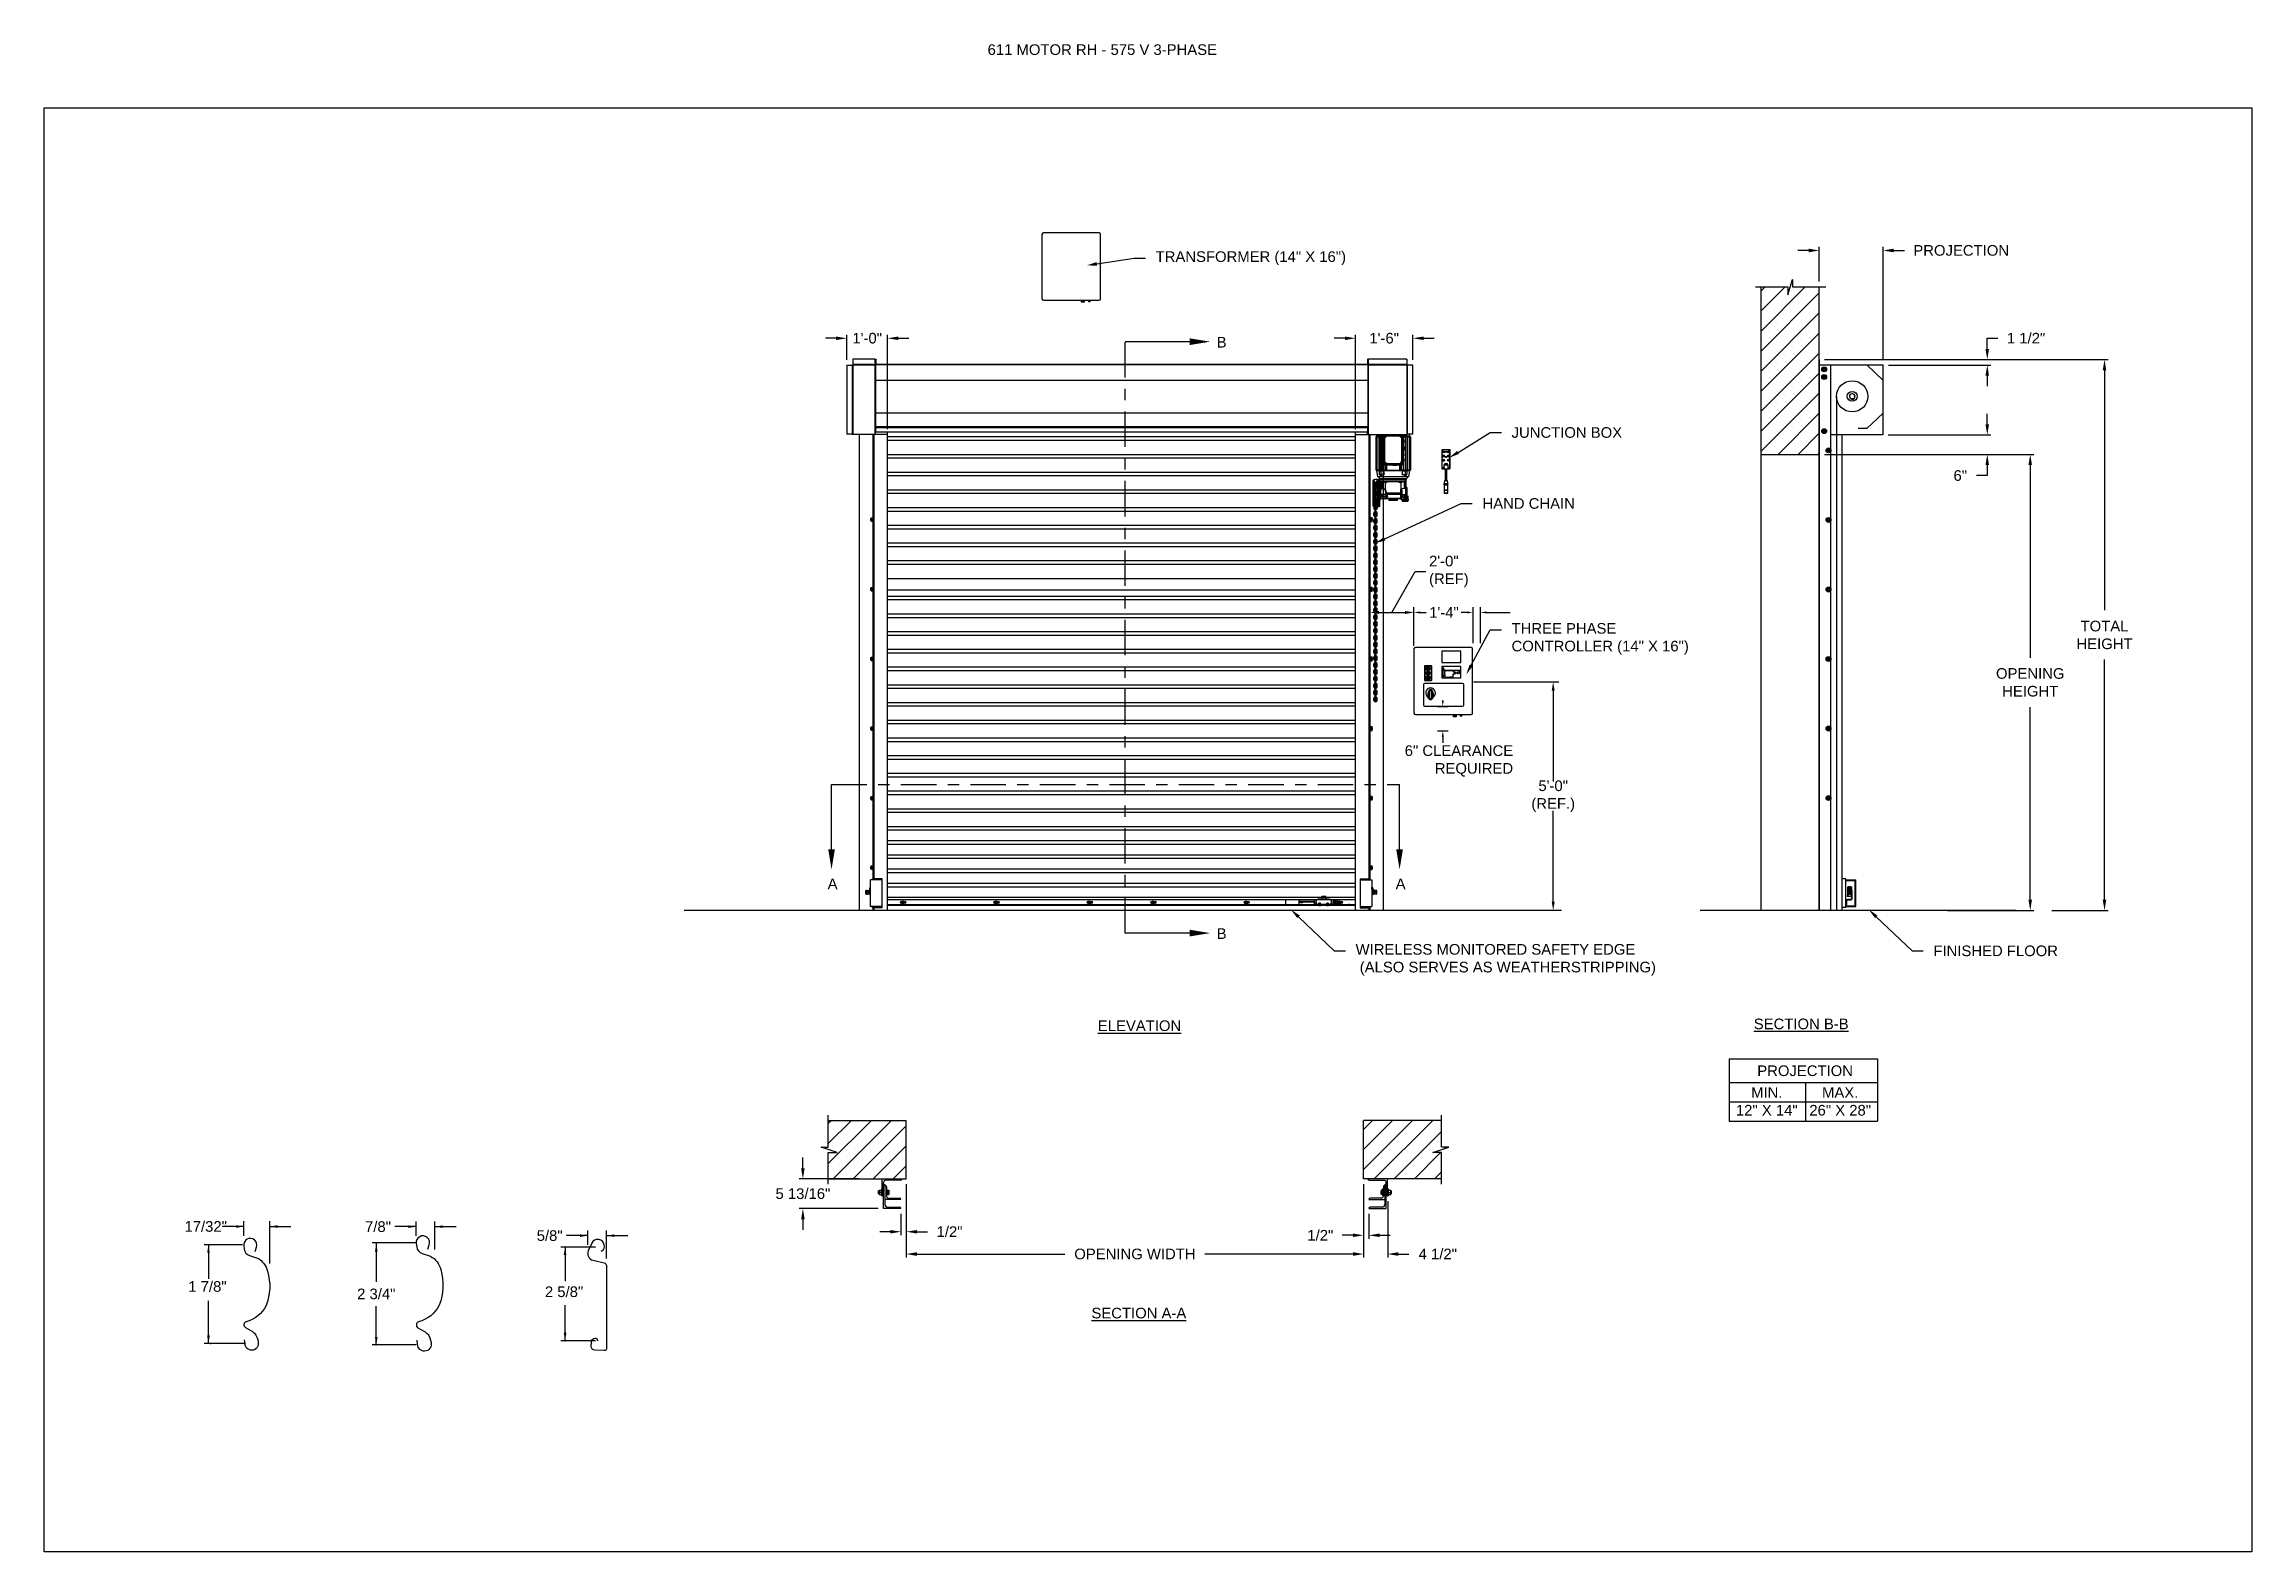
# Model space of a CAD drawing. Header units: inches. Extents: x 170 to 312, y 215 to 248.
# Drawn here: x 292.91 to 312.38, y 234.45 to 247.74 of the extents above; entities that cross this region are included whole.
import ezdxf
from ezdxf import colors
from ezdxf.entities.mleader import LeaderData, LeaderLine
from ezdxf.enums import TextEntityAlignment as Align
from ezdxf.math import Vec2, Vec3

# ---------------------------------------------------------------- set-up
doc = ezdxf.new("R2010")
doc.units = ezdxf.units.IN
doc.header["$LTSCALE"] = 0.25
doc.header["$MEASUREMENT"] = 0
doc.linetypes.add('CENTER', pattern=[2, 1.25, -0.25, 0.25, -0.25])
for name, color, linetype in [('ANNOTATIONS', 1, 'Continuous'), ('DETAILS', 4, 'Continuous'), ('MOTOR RH', 7, 'Continuous'), ('SECTION CUTS', 6, 'CENTER')]:
    doc.layers.add(name, color=color, linetype=linetype)
doc.styles.add('ARIAL', font='arial.ttf', dxfattribs={"height": 0.09375})
doc.styles.add('ROMANS', font='Romans', dxfattribs={"height": 0.09375})
doc.styles.get("Standard").update_dxf_attribs({"font": 'romans.shx'})
doc.dimstyles.get("Standard").update_dxf_attribs({"dimscale": 60, "dimtxt": 0.0833, "dimasz": 0.0833, "dimexe": 0.0833, "dimexo": 0.04, "dimgap": 0.09, "dimtad": 0, "dimtih": 1, "dimtoh": 1, "dimdec": 4, "dimzin": 1, "dimdsep": 46, "dimlunit": 4, "dimtxsty": 'Standard', "dimcen": 0.09, "dimclrt": 150, "dimadec": 4, "dimazin": 2, "dimtfac": 1, "dimtdec": 0, "dimtofl": 0, "dimtmove": 0, "dimatfit": 3, "dimfxl": 1, "dimtolj": 1, "dimtzin": 0, "dimlwd": -1, "dimlwe": -1, "dimarcsym": 1})
doc.dimstyles.new('STANDARD$0', dxfattribs={"dimtxt": 0.09375, "dimasz": 0.09375, "dimexe": 0.03125, "dimexo": 0.046875, "dimgap": 0.09, "dimtad": 0, "dimtih": 1, "dimtoh": 1, "dimdec": 4, "dimzin": 0, "dimdsep": 46, "dimtxsty": 'ARIAL', "dimcen": 0.09, "dimadec": 0, "dimazin": 0, "dimtfac": 1, "dimtdec": 4, "dimtofl": 0, "dimtmove": 0, "dimatfit": 1, "dimfxl": 1, "dimtolj": 1, "dimtzin": 0, "dimarcsym": 0})
pattern_1 = [(45, (121.33324, -13.09525), (-0.08838835, 0.08838835), [])]

msp = doc.modelspace()

# ---------------------------------------------------------------- texts
at = {"layer": 'ANNOTATIONS', "style": 'ARIAL'}
for s, p in [('1 7/8"', (294.17651, 236.74008)), ('2 5/8"', (297.32151, 236.69369))]:
    msp.add_text(s, height=0.09375, dxfattribs=at).set_placement(p)
msp.add_text('2 3/4"', height=0.09375, dxfattribs=at).set_placement((295.83434, 236.72135), align=Align.MIDDLE_CENTER)
at = {"layer": 'ANNOTATIONS', "insert": (301.22577, 247.74099), "char_height": 0.09375, "width": 4.6220629, "attachment_point": 1, "line_spacing_factor": 0.86134, "style": 'ARIAL'}
msp.add_mtext('611 MOTOR RH - 575 V 3-PHASE', dxfattribs=at)
at = {"layer": 'ANNOTATIONS', "char_height": 0.09375, "style": 'ARIAL'}
for s, insert, attachment_point in [('2\'-0"\\P(REF)', (305.11893, 243.09185), 4), ('1\'-4"', (305.12015, 242.73092), 4), ('6" CLEARANCE\\PREQUIRED', (305.86051, 241.42127), 6), ('5\'-0"\\P(REF.)', (306.21371, 241.11038), 5), ('17/32"', (294.33006, 237.31561), 5), ('7/8"', (295.8496, 237.3145), 5), ('\\A1;5/8"', (297.3635, 237.2352), 5)]:
    msp.add_mtext(s, dxfattribs=dict(at, insert=insert, attachment_point=attachment_point))
at = {"layer": 'ANNOTATIONS', "char_height": 0.09375, "attachment_point": 2, "style": 'ARIAL'}
for s, insert, width in [('{\\LELEVATION}', (302.56559, 239.13353), 3.0834986), ('{\\LSECTION B-B}', (308.40108, 239.1495), 1.3823677), ('{\\LSECTION A-A}', (302.55968, 236.59935), 1.3823677)]:
    msp.add_mtext(s, dxfattribs=dict(at, insert=insert, width=width))
for s, width, insert in [('PROJECTION ', 1.7594917, (308.4355, 238.7364)), ('MIN.\\P12" X 14" ', 0.6711642, (308.09738, 238.5444)), ('MAX.\\P26" X 28"', 0.6567117, (308.74481, 238.5444))]:
    msp.add_mtext_dynamic_manual_height_columns(s, width=width, gutter_width=1.36268, heights=[0], dxfattribs=dict(at, insert=insert))
at = {"layer": 'SECTION CUTS', "style": 'ARIAL'}
for s, p in [('B', (303.24624, 245.06692)), ('A', (299.81494, 240.29047)), ('A', (304.82447, 240.29047)), ('B', (303.24624, 239.85164))]:
    msp.add_text(s, height=0.09375, dxfattribs=at).set_placement(p)

# ---------------------------------------------------------------- blocks, each defined once
blk = doc.blocks.new('*D84')
at = {"layer": 'ANNOTATIONS', "color": 0, "lineweight": -2, "transparency": 16777216}
for p, q in [((299.597, 237.829), (299.597, 237.923)), ((300.086, 237.736), (299.565, 237.736)), ((300.261, 237.474), (299.565, 237.474)), ((299.597, 237.38), (299.597, 237.287))]:
    blk.add_line(p, q, dxfattribs=at)
at = {"layer": 'ANNOTATIONS', "color": 0, "transparency": 16777216}
for points in [[(299.581, 237.829), (299.612, 237.829), (299.597, 237.736)], [(299.581, 237.38), (299.612, 237.38), (299.597, 237.474)]]:
    blk.add_solid(points, dxfattribs=at)
at = {"layer": 'defpoints', "color": 0, "transparency": 16777216}
for p in [(300.133, 237.736), (299.597, 237.474), (300.308, 237.474)]:
    blk.add_point(p, dxfattribs=at)
at = {"layer": 'ANNOTATIONS', "color": 0, "transparency": 16777216, "insert": (299.597, 237.605), "char_height": 0.09375, "attachment_point": 5, "style": 'ARIAL'}
blk.add_mtext('\\A1;5 13/16"', dxfattribs=at)
blk = doc.blocks.new('*D85')
at = {"layer": 'ANNOTATIONS', "color": 0, "lineweight": -2, "transparency": 16777216}
for p, q in [((304.541, 237.689), (304.541, 237.207)), ((304.588, 237.427), (304.588, 237.207)), ((304.448, 237.238), (304.354, 237.238)), ((304.682, 237.238), (304.776, 237.238))]:
    blk.add_line(p, q, dxfattribs=at)
at = {"layer": 'ANNOTATIONS', "color": 0, "transparency": 16777216}
for points in [[(304.448, 237.254), (304.448, 237.223), (304.541, 237.238)], [(304.682, 237.254), (304.682, 237.223), (304.588, 237.238)]]:
    blk.add_solid(points, dxfattribs=at)
at = {"layer": 'defpoints', "color": 0, "transparency": 16777216}
for p in [(304.541, 237.736), (304.588, 237.474), (304.588, 237.238)]:
    blk.add_point(p, dxfattribs=at)
at = {"layer": 'ANNOTATIONS', "color": 0, "transparency": 16777216, "insert": (304.16, 237.238), "char_height": 0.0938, "attachment_point": 5, "style": 'ARIAL'}
blk.add_mtext('\\A1;1/2"', dxfattribs=at)
blk = doc.blocks.new('*D86')
at = {"layer": 'ANNOTATIONS', "color": 0, "lineweight": -2, "transparency": 16777216}
for p, q in [((300.508, 237.689), (300.508, 237.238)), ((300.461, 237.427), (300.461, 237.238)), ((300.367, 237.27), (300.274, 237.27)), ((300.602, 237.27), (300.696, 237.27))]:
    blk.add_line(p, q, dxfattribs=at)
at = {"layer": 'ANNOTATIONS', "color": 0, "transparency": 16777216}
for points in [[(300.367, 237.285), (300.367, 237.254), (300.461, 237.27)], [(300.602, 237.285), (300.602, 237.254), (300.508, 237.27)]]:
    blk.add_solid(points, dxfattribs=at)
at = {"layer": 'defpoints', "color": 0, "transparency": 16777216}
for p in [(300.508, 237.736), (300.461, 237.474), (300.461, 237.27)]:
    blk.add_point(p, dxfattribs=at)
at = {"layer": 'ANNOTATIONS', "color": 0, "transparency": 16777216, "insert": (300.89, 237.27), "char_height": 0.0938, "attachment_point": 5, "style": 'ARIAL'}
blk.add_mtext('\\A1;1/2"', dxfattribs=at)
blk = doc.blocks.new('*D87')
at = {"layer": 'ANNOTATIONS', "color": 0, "lineweight": -2, "transparency": 16777216}
for p, q in [((304.377, 245.149), (304.283, 245.149)), ((304.47, 244.347), (304.47, 245.18)), ((304.976, 244.959), (304.976, 245.18)), ((305.07, 245.149), (305.164, 245.149))]:
    blk.add_line(p, q, dxfattribs=at)
at = {"layer": 'ANNOTATIONS', "color": 0, "transparency": 16777216}
for points in [[(304.377, 245.164), (304.377, 245.133), (304.47, 245.149)], [(305.07, 245.164), (305.07, 245.133), (304.976, 245.149)]]:
    blk.add_solid(points, dxfattribs=at)
at = {"layer": 'defpoints', "color": 0, "transparency": 16777216}
for p in [(304.976, 245.149), (304.976, 244.912), (304.47, 244.3)]:
    blk.add_point(p, dxfattribs=at)
at = {"layer": 'ANNOTATIONS', "color": 0, "transparency": 16777216, "insert": (304.723, 245.149), "char_height": 0.0938, "attachment_point": 5, "style": 'ARIAL'}
blk.add_mtext('\\A1;1\'-6"', dxfattribs=at)
blk = doc.blocks.new('*D88')
at = {"layer": 'ANNOTATIONS', "color": 0, "lineweight": -2, "transparency": 16777216}
for p, q in [((299.89, 245.149), (299.796, 245.149)), ((299.984, 244.959), (299.984, 245.18)), ((300.344, 244.347), (300.344, 245.18)), ((300.438, 245.149), (300.531, 245.149))]:
    blk.add_line(p, q, dxfattribs=at)
at = {"layer": 'ANNOTATIONS', "color": 0, "transparency": 16777216}
for points in [[(299.89, 245.164), (299.89, 245.133), (299.984, 245.149)], [(300.438, 245.164), (300.438, 245.133), (300.344, 245.149)]]:
    blk.add_solid(points, dxfattribs=at)
at = {"layer": 'defpoints', "color": 0, "transparency": 16777216}
for p in [(300.344, 245.149), (299.984, 244.913), (300.344, 244.3)]:
    blk.add_point(p, dxfattribs=at)
at = {"layer": 'ANNOTATIONS', "color": 0, "transparency": 16777216, "insert": (300.164, 245.149), "char_height": 0.0938, "attachment_point": 5, "style": 'ARIAL'}
blk.add_mtext('\\A1;1\'-0"', dxfattribs=at)
blk = doc.blocks.new('*D89')
at = {"layer": 'ANNOTATIONS', "color": 0, "lineweight": -2, "transparency": 16777216}
for p, q in [((304.541, 237.689), (304.541, 237.042)), ((304.754, 237.539), (304.754, 237.042)), ((304.448, 237.073), (304.354, 237.073)), ((304.848, 237.073), (304.941, 237.073))]:
    blk.add_line(p, q, dxfattribs=at)
at = {"layer": 'ANNOTATIONS', "color": 0, "transparency": 16777216}
for points in [[(304.448, 237.089), (304.448, 237.057), (304.541, 237.073)], [(304.848, 237.089), (304.848, 237.057), (304.754, 237.073)]]:
    blk.add_solid(points, dxfattribs=at)
at = {"layer": 'defpoints', "color": 0, "transparency": 16777216}
for p in [(304.541, 237.736), (304.754, 237.586), (304.754, 237.073)]:
    blk.add_point(p, dxfattribs=at)
at = {"layer": 'ANNOTATIONS', "color": 0, "transparency": 16777216, "insert": (305.196, 237.073), "char_height": 0.0938, "attachment_point": 5, "style": 'ARIAL'}
blk.add_mtext('\\A1;4 1/2"', dxfattribs=at)
blk = doc.blocks.new('*D78')
at = {"layer": 'ANNOTATIONS', "color": 0, "lineweight": -2, "transparency": 16777216}
for p, q in [((300.508, 237.689), (300.508, 237.042)), ((304.541, 237.689), (304.541, 237.042)), ((300.602, 237.073), (301.908, 237.073)), ((304.448, 237.073), (303.141, 237.073))]:
    blk.add_line(p, q, dxfattribs=at)
at = {"layer": 'ANNOTATIONS', "color": 0, "transparency": 16777216}
for points in [[(300.602, 237.089), (300.602, 237.057), (300.508, 237.073)], [(304.448, 237.089), (304.448, 237.057), (304.541, 237.073)]]:
    blk.add_solid(points, dxfattribs=at)
at = {"layer": 'defpoints', "color": 0, "transparency": 16777216}
for p in [(300.508, 237.736), (304.541, 237.736), (304.541, 237.073)]:
    blk.add_point(p, dxfattribs=at)
at = {"layer": 'ANNOTATIONS', "color": 0, "transparency": 16777216, "insert": (302.525, 237.073), "char_height": 0.09375, "attachment_point": 5, "style": 'ARIAL'}
blk.add_mtext('\\A1;OPENING WIDTH', dxfattribs=at)
blk = doc.blocks.new('*D79')
at = {"layer": 'ANNOTATIONS', "color": 0, "lineweight": -2, "transparency": 16777216}
for p, q in [((308.466, 245.923), (308.372, 245.923)), ((308.559, 245.649), (308.559, 245.954)), ((309.123, 244.96), (309.123, 245.954)), ((309.217, 245.923), (309.311, 245.923))]:
    blk.add_line(p, q, dxfattribs=at)
at = {"layer": 'ANNOTATIONS', "color": 0, "transparency": 16777216}
for points in [[(308.466, 245.939), (308.466, 245.907), (308.559, 245.923)], [(309.217, 245.939), (309.217, 245.907), (309.123, 245.923)]]:
    blk.add_solid(points, dxfattribs=at)
at = {"layer": 'defpoints', "color": 0, "transparency": 16777216}
for p in [(309.123, 245.923), (308.559, 245.602), (309.123, 244.913)]:
    blk.add_point(p, dxfattribs=at)
at = {"layer": 'ANNOTATIONS', "color": 0, "transparency": 16777216, "insert": (309.812, 245.923), "char_height": 0.09375, "attachment_point": 5, "style": 'ARIAL'}
blk.add_mtext('\\A1;PROJECTION ', dxfattribs=at)
blk = doc.blocks.new('*D80')
at = {"layer": 'ANNOTATIONS', "color": 0, "lineweight": -2, "transparency": 16777216}
for p, q in [((308.606, 244.125), (310.452, 244.125)), ((310.421, 244.031), (310.421, 242.332)), ((310.421, 240.197), (310.421, 241.897)), ((309.69, 240.103), (310.452, 240.103))]:
    blk.add_line(p, q, dxfattribs=at)
at = {"layer": 'ANNOTATIONS', "color": 0, "transparency": 16777216}
for points in [[(310.405, 244.031), (310.436, 244.031), (310.421, 244.125)], [(310.405, 240.197), (310.436, 240.197), (310.421, 240.103)]]:
    blk.add_solid(points, dxfattribs=at)
at = {"layer": 'defpoints', "color": 0, "transparency": 16777216}
for p in [(308.559, 244.125), (309.643, 240.103), (310.421, 240.103)]:
    blk.add_point(p, dxfattribs=at)
at = {"layer": 'ANNOTATIONS', "color": 0, "transparency": 16777216, "insert": (310.421, 242.114), "char_height": 0.09375, "attachment_point": 5, "style": 'ARIAL'}
blk.add_mtext('\\A1;OPENING\\PHEIGHT', dxfattribs=at)
blk = doc.blocks.new('*D81')
at = {"layer": 'ANNOTATIONS', "color": 0, "lineweight": -2, "transparency": 16777216}
for p, q in [((308.606, 244.961), (311.107, 244.961)), ((311.076, 244.867), (311.076, 242.75)), ((311.076, 240.197), (311.076, 242.315)), ((310.611, 240.103), (311.107, 240.103))]:
    blk.add_line(p, q, dxfattribs=at)
at = {"layer": 'ANNOTATIONS', "color": 0, "transparency": 16777216}
for points in [[(311.06, 244.867), (311.091, 244.867), (311.076, 244.961)], [(311.06, 240.197), (311.091, 240.197), (311.076, 240.103)]]:
    blk.add_solid(points, dxfattribs=at)
at = {"layer": 'defpoints', "color": 0, "transparency": 16777216}
for p in [(308.559, 244.961), (310.564, 240.103), (311.076, 240.103)]:
    blk.add_point(p, dxfattribs=at)
at = {"layer": 'ANNOTATIONS', "color": 0, "transparency": 16777216, "insert": (311.076, 242.532), "char_height": 0.0938, "attachment_point": 5, "style": 'ARIAL'}
blk.add_mtext('\\A1;TOTAL\\PHEIGHT', dxfattribs=at)
blk = doc.blocks.new('*D82')
at = {"layer": 'ANNOTATIONS', "color": 0, "lineweight": -2, "transparency": 16777216}
for p, q in [((310.042, 244.39), (310.042, 244.483)), ((309.168, 244.296), (310.073, 244.296)), ((309.168, 244.125), (310.073, 244.125)), ((310.042, 244.031), (310.042, 243.938)), ((310.042, 243.938), (309.948, 243.938))]:
    blk.add_line(p, q, dxfattribs=at)
at = {"layer": 'ANNOTATIONS', "color": 0, "transparency": 16777216}
for points in [[(310.026, 244.39), (310.057, 244.39), (310.042, 244.296)], [(310.026, 244.031), (310.057, 244.031), (310.042, 244.125)]]:
    blk.add_solid(points, dxfattribs=at)
at = {"layer": 'defpoints', "color": 0, "transparency": 16777216}
for p in [(309.121, 244.296), (309.121, 244.125), (310.042, 244.125)]:
    blk.add_point(p, dxfattribs=at)
at = {"layer": 'ANNOTATIONS', "color": 0, "transparency": 16777216, "insert": (309.804, 243.938), "char_height": 0.0938, "attachment_point": 5, "style": 'ARIAL'}
blk.add_mtext('\\A1;6"', dxfattribs=at)
blk = doc.blocks.new('*D83')
at = {"layer": 'ANNOTATIONS', "color": 0, "lineweight": -2, "transparency": 16777216}
for p, q in [((310.042, 245.055), (310.042, 245.149)), ((310.042, 245.149), (310.136, 245.149)), ((309.17, 244.961), (310.073, 244.961)), ((309.17, 244.913), (310.073, 244.913)), ((310.042, 244.82), (310.042, 244.726))]:
    blk.add_line(p, q, dxfattribs=at)
at = {"layer": 'ANNOTATIONS', "color": 0, "transparency": 16777216}
for points in [[(310.026, 245.055), (310.057, 245.055), (310.042, 244.961)], [(310.026, 244.82), (310.057, 244.82), (310.042, 244.913)]]:
    blk.add_solid(points, dxfattribs=at)
at = {"layer": 'defpoints', "color": 0, "transparency": 16777216}
for p in [(309.123, 244.961), (310.042, 244.961), (309.123, 244.913)]:
    blk.add_point(p, dxfattribs=at)
at = {"layer": 'ANNOTATIONS', "color": 0, "transparency": 16777216, "insert": (310.384, 245.149), "char_height": 0.0938, "attachment_point": 5, "style": 'ARIAL'}
blk.add_mtext('\\A1;1 1/2"', dxfattribs=at)

# ---------------------------------------------------------------- dimensions: what is measured, and where the dimension line sits
at = {"layer": 'ANNOTATIONS'}
dim = msp.add_linear_dim(base=(309.12316, 245.92298), p1=(308.55928, 245.60178), p2=(309.12316, 244.91339), text='PROJECTION ', dimstyle='STANDARD$0', dxfattribs=at)
dim.commit()
dim.dimension.update_dxf_attribs({"geometry": '*D79', "text_midpoint": (309.81227, 245.92298)})
for base, p1, p2, text, picture, middle in [((300.344, 245.14882), (299.9838, 244.91253), (300.344, 244.3), '1\'-0"', '*D88', (300.1639, 245.14882)), ((304.97644, 245.14882), (304.4705, 244.3), (304.97644, 244.91215), '1\'-6"', '*D87', (304.72347, 245.14882)), ((304.58824, 237.23838), (304.54136, 237.73574), (304.58824, 237.47405), '1/2"', '*D85', (304.15979, 237.23838)), ((304.75386, 237.07293), (304.54136, 237.73574), (304.75386, 237.58574), '4 1/2"', '*D89', (305.19635, 237.07293))]:
    dim = msp.add_linear_dim(base=base, p1=p1, p2=p2, text=text, dimstyle='STANDARD$0', dxfattribs=at)
    dim.commit()
    dim.dimension.update_dxf_attribs({"geometry": picture, "text_midpoint": middle, "dimtype": 160})
for base, p1, p2, text, picture, middle in [((310.04183, 244.96103), (309.12316, 244.91339), (309.12316, 244.96103), '1 1/2"', '*D83', (310.38427, 245.14853)), ((311.07585, 240.10342), (308.55928, 244.96103), (310.56381, 240.10342), 'TOTAL\\PHEIGHT', '*D81', (311.07585, 242.53223)), ((310.04183, 244.12505), (309.12103, 244.29598), (309.12103, 244.12505), '6"', '*D82', (309.80395, 243.93755)), ((310.42087, 240.10342), (308.55928, 244.12505), (309.64347, 240.10342), 'OPENING\\PHEIGHT', '*D80', (310.42087, 242.11424))]:
    dim = msp.add_linear_dim(base=base, p1=p1, p2=p2, angle=90, text=text, dimstyle='STANDARD$0', dxfattribs=at)
    dim.commit()
    dim.dimension.update_dxf_attribs({"geometry": picture, "text_midpoint": middle})
for base, p1, p2, angle, text, picture, middle in [((299.59668, 237.47405), (300.13303, 237.73573), (300.30803, 237.47405), 90, '5 13/16"', '*D84', (299.59668, 237.60489)), ((300.46116, 237.26963), (300.50803, 237.73574), (300.46116, 237.47405), 180, '1/2"', '*D86', (300.88961, 237.26963))]:
    dim = msp.add_linear_dim(base=base, p1=p1, p2=p2, angle=angle, text=text, dimstyle='STANDARD$0', dxfattribs=at)
    dim.commit()
    dim.dimension.update_dxf_attribs({"geometry": picture, "text_midpoint": middle, "dimtype": 160})
dim = msp.add_aligned_dim(p1=(300.50803, 237.73574), p2=(304.54136, 237.73574), distance=-0.6628, text='OPENING WIDTH', dimstyle='STANDARD$0', dxfattribs=at)
dim.commit()
dim.dimension.update_dxf_attribs({"geometry": '*D78', "text_midpoint": (302.5247, 237.07293)})

# ---------------------------------------------------------------- hatches: boundary and pattern name
at = {"layer": 'MOTOR RH'}
h = msp.add_hatch(dxfattribs=at)
h.set_pattern_fill('ANSI31', color=256, style=0)
h.set_pattern_definition(pattern_1)
h.paths.add_polyline_path([(308.04365, 244.12505), (308.55928, 244.12505), (308.55928, 245.60178), (308.32278, 245.60178), (308.32278, 245.66644), (308.28437, 245.53308), (308.28437, 245.60178), (308.04365, 245.60178)])
h = msp.add_hatch(dxfattribs=at)
h.set_pattern_fill('ANSI31', color=256, style=0)
h.set_pattern_definition(pattern_1)
h.paths.add_polyline_path([(300.50803, 238.25136), (299.82053, 238.25136), (299.82053, 238.01416), (299.75643, 238.01416), (299.8985, 237.96726), (299.82053, 237.96726), (299.82053, 237.73574), (300.50803, 237.73574), (300.50803, 237.89824)])
h = msp.add_hatch(dxfattribs=at)
h.set_pattern_fill('ANSI31', color=256, style=0)
h.set_pattern_definition(pattern_1)
h.paths.add_polyline_path([(305.29297, 238.01416), (305.22886, 238.01416), (305.22886, 238.25136), (304.54136, 238.25136), (304.54136, 237.73574), (304.55954, 237.73574), (305.22886, 237.73574), (305.22886, 237.96726), (305.1509, 237.96726)])

# ---------------------------------------------------------------- linework, layer by layer
at = {"layer": 'ANNOTATIONS'}
for p, q in [((304.67605, 242.73092), (304.90809, 242.73092)), ((304.98576, 242.43625), (304.98576, 242.77806)), ((305.0389, 242.73092), (305.09204, 242.73092)), ((305.4538, 242.73092), (305.40066, 242.73092)), ((305.50724, 242.46136), (305.50724, 242.77806)), ((305.57292, 242.46136), (305.57292, 242.77806)), ((305.62606, 242.73092), (305.83526, 242.73092)), ((305.51141, 242.11772), (306.26481, 242.11772)), ((306.21371, 242.04006), (306.21371, 241.23964)), ((305.19288, 241.90233), (305.28714, 241.90233)), ((305.19288, 241.68703), (305.28714, 241.68703)), ((305.24001, 241.63389), (305.24001, 241.58075)), ((306.21371, 240.18109), (306.21371, 240.98112)), ((307.76681, 238.79583), (307.76681, 238.24446)), ((307.76681, 238.79583), (309.07458, 238.79583)), ((309.07458, 238.79583), (309.07458, 238.24446)), ((307.76681, 238.58436), (309.07458, 238.58436)), ((308.43967, 238.58436), (308.43967, 238.24446)), ((307.76681, 238.41441), (309.07458, 238.41441)), ((307.76681, 238.24446), (309.07458, 238.24446)), ((294.66691, 237.23385), (294.66691, 237.36248)), ((294.89429, 236.98831), (294.89429, 237.36248)), ((296.18646, 237.23275), (296.18646, 237.36138)), ((296.35097, 237.11439), (296.35097, 237.36138)), ((294.65338, 237.15454), (294.31588, 237.15454)), ((294.35435, 237.15454), (294.35435, 236.85297)), ((294.66691, 237.31561), (294.47941, 237.31561)), ((294.89429, 237.31561), (295.08179, 237.31561)), ((296.18563, 237.17137), (295.7977, 237.17137)), ((295.83434, 237.17137), (295.83434, 236.82835)), ((296.18646, 237.3145), (295.99896, 237.3145)), ((296.35097, 237.3145), (296.53847, 237.3145)), ((297.70035, 237.2352), (297.51285, 237.2352)), ((297.70035, 237.15345), (297.70035, 237.28207)), ((297.86487, 237.03509), (297.86487, 237.28207)), ((297.86487, 237.2352), (298.05237, 237.2352)), ((297.76868, 237.13477), (297.46088, 237.13477)), ((297.49935, 237.13477), (297.49935, 236.8332)), ((294.35435, 236.28266), (294.35435, 236.65985)), ((295.83434, 236.27133), (295.83434, 236.61435)), ((297.49935, 236.30755), (297.49935, 236.62224)), ((294.6815, 236.28266), (294.31588, 236.28266)), ((296.18563, 236.27133), (295.7977, 236.27133)), ((297.76868, 236.30755), (297.46088, 236.30755))]:
    msp.add_line(p, q, dxfattribs=at)
for p in [(297.82905, 237.10325), (297.49935, 236.38206), (294.35435, 236.35717), (294.37213, 236.28266), (295.83434, 236.27133), (297.49935, 236.30755)]:
    msp.add_point(p, dxfattribs=at)
for points in [[(304.67605, 242.71798), (304.67605, 242.74387), (304.59839, 242.73092)], [(304.90809, 242.71798), (304.90809, 242.74387), (304.98576, 242.73092)], [(305.0389, 242.73978), (305.0389, 242.72207), (304.98576, 242.73092)], [(305.4538, 242.73978), (305.4538, 242.72207), (305.50694, 242.73092)], [(305.62606, 242.73978), (305.62606, 242.72207), (305.57292, 242.73092)], [(306.20077, 242.04006), (306.22665, 242.04006), (306.21371, 242.11772)], [(305.23116, 241.95547), (305.24887, 241.95547), (305.24001, 241.90233)], [(305.23116, 241.63389), (305.24887, 241.63389), (305.24001, 241.68703)], [(306.20077, 240.18109), (306.22665, 240.18109), (306.21371, 240.10342)], [(294.36607, 237.08422), (294.34263, 237.08422), (294.35435, 237.15454)], [(294.59659, 237.30389), (294.59659, 237.32733), (294.66691, 237.31561)], [(294.96461, 237.32733), (294.96461, 237.30389), (294.89429, 237.31561)], [(295.84606, 237.09527), (295.82262, 237.09527), (295.83434, 237.16559)], [(296.11614, 237.30278), (296.11614, 237.32622), (296.18646, 237.3145)], [(296.42129, 237.32622), (296.42129, 237.30278), (296.35097, 237.3145)], [(297.63003, 237.22348), (297.63003, 237.24692), (297.70035, 237.2352)], [(297.93519, 237.24692), (297.93519, 237.22348), (297.86487, 237.2352)], [(297.51107, 237.06445), (297.48763, 237.06445), (297.49935, 237.13477)], [(297.51107, 236.37787), (297.48763, 236.37787), (297.49935, 236.30755)], [(294.36607, 236.35298), (294.34263, 236.35298), (294.35435, 236.28266)], [(295.84606, 236.34166), (295.82262, 236.34166), (295.83434, 236.27133)]]:
    msp.add_solid(points, dxfattribs=at)
at = {"layer": 'defpoints'}
msp.add_lwpolyline([(312.37519, 234.44685), (292.90531, 234.44685), (292.90531, 247.18196), (312.37519, 247.18196)], close=True, dxfattribs=at)
at = {"layer": 'DETAILS'}
for points in [[(294.76498, 237.09642), (294.77753, 237.13474, 1.25136537), (294.66566, 237.1453), (294.66946, 237.11585, 0.28712033), (294.71521, 237.06013), (294.78692, 237.03604, -0.22337537), (294.87455, 236.9213, -0.17060067), (294.86225, 236.61778, -0.22026111), (294.68612, 236.47658, 0.64862145), (294.68023, 236.42514), (294.74184, 236.38872, -0.11918191), (294.77309, 236.35834, -0.14967798), (294.79214, 236.2766), (294.79199, 236.27487, -0.533076), (294.71151, 236.23049, -0.02656611), (294.6962, 236.23998, -0.19330383), (294.67669, 236.2826), (294.6732, 236.31766)], [(296.28927, 237.11613), (296.30222, 237.15567, 1.25136537), (296.18679, 237.16657), (296.19071, 237.13618, 0.28712033), (296.23792, 237.07868), (296.31191, 237.05382, -0.22337537), (296.40233, 236.93543, -0.17060067), (296.38964, 236.62225, -0.22026111), (296.2079, 236.47655, 0.64862142), (296.20183, 236.42347), (296.2654, 236.38589, -0.11918191), (296.29764, 236.35455, -0.14967798), (296.3173, 236.2702), (296.31714, 236.26842, -0.533076), (296.2341, 236.22262, -0.02656611), (296.2183, 236.23242, -0.19330383), (296.19817, 236.2764), (296.19457, 236.31257)], [(297.81868, 237.09806, 0.33746117), (297.84561, 237.13612), (297.84529, 237.154, 0.73725505), (297.73514, 237.16886), (297.70433, 237.10244, 0.47976839), (297.74614, 237.01812), (297.84456, 236.99655, -0.21720182), (297.86487, 236.97259), (297.86487, 236.23788, -0.36619075), (297.84513, 236.22246), (297.76046, 236.22518, -0.41028649), (297.7292, 236.25869), (297.73114, 236.29599, -0.37745755), (297.76497, 236.33231, -0.31905635), (297.77685, 236.32683), (297.78792, 236.30755)]]:
    msp.add_lwpolyline(points, format="xyb", dxfattribs=at)
at = {"layer": 'MOTOR RH'}
for p, q in [((301.7049, 246.06503), (301.7049, 245.49744)), ((302.20831, 246.07751), (301.71738, 246.07751)), ((302.22079, 245.49744), (302.22079, 246.06503)), ((307.99727, 245.60178), (308.28437, 245.60178)), ((308.04365, 245.60178), (308.04365, 240.10342)), ((308.28437, 245.53308), (308.32278, 245.66644)), ((308.28437, 245.60178), (308.28437, 245.53308)), ((308.32278, 245.66644), (308.32278, 245.60178)), ((308.32278, 245.60178), (308.61797, 245.60178)), ((308.55928, 240.10342), (308.55928, 245.60178)), ((301.71738, 245.48496), (302.20831, 245.48496)), ((302.0508, 245.47583), (302.05047, 245.47564)), ((302.05047, 245.47564), (302.0508, 245.47545)), ((302.05047, 245.47564), (302.07975, 245.47564)), ((302.0508, 245.475), (302.05047, 245.47481)), ((302.05047, 245.47481), (302.0508, 245.47462)), ((302.05047, 245.47481), (302.07975, 245.47481)), ((302.0508, 245.47417), (302.05047, 245.47398)), ((302.05047, 245.47398), (302.0508, 245.47379)), ((302.05047, 245.47398), (302.07975, 245.47398)), ((302.0508, 245.47334), (302.05047, 245.47315)), ((302.05047, 245.47315), (302.0508, 245.47295)), ((302.05047, 245.47315), (302.07975, 245.47315)), ((302.0508, 245.47251), (302.05047, 245.47232)), ((302.05047, 245.47232), (302.0508, 245.47212)), ((302.05047, 245.47232), (302.07975, 245.47232)), ((302.0508, 245.47168), (302.05047, 245.47148)), ((302.05047, 245.47148), (302.0508, 245.47129)), ((302.05047, 245.47148), (302.07975, 245.47148)), ((302.0508, 245.47084), (302.05047, 245.47065)), ((302.05047, 245.47065), (302.0508, 245.47046)), ((302.05047, 245.47065), (302.07975, 245.47065)), ((302.0508, 245.47001), (302.05047, 245.46982)), ((302.05047, 245.46982), (302.0508, 245.46963)), ((302.05047, 245.46982), (302.07975, 245.46982)), ((302.0508, 245.48496), (302.0508, 245.47583)), ((302.07941, 245.47583), (302.0508, 245.47583)), ((302.0508, 245.47545), (302.0508, 245.475)), ((302.0508, 245.47545), (302.07941, 245.47545)), ((302.07941, 245.475), (302.0508, 245.475)), ((302.0508, 245.47462), (302.0508, 245.47417)), ((302.0508, 245.47462), (302.07941, 245.47462)), ((302.07941, 245.47417), (302.0508, 245.47417)), ((302.0508, 245.47379), (302.0508, 245.47334)), ((302.0508, 245.47379), (302.07941, 245.47379)), ((302.07941, 245.47334), (302.0508, 245.47334)), ((302.0508, 245.47295), (302.0508, 245.47251)), ((302.0508, 245.47295), (302.07941, 245.47295)), ((302.07941, 245.47251), (302.0508, 245.47251)), ((302.0508, 245.47212), (302.0508, 245.47168)), ((302.0508, 245.47212), (302.07941, 245.47212)), ((302.07941, 245.47168), (302.0508, 245.47168)), ((302.0508, 245.47129), (302.0508, 245.47084)), ((302.0508, 245.47129), (302.07941, 245.47129)), ((302.07941, 245.47084), (302.0508, 245.47084)), ((302.0508, 245.47046), (302.0508, 245.47001)), ((302.0508, 245.47046), (302.07941, 245.47046)), ((302.07941, 245.47001), (302.0508, 245.47001)), ((302.0508, 245.46963), (302.0508, 245.46732)), ((302.0508, 245.46963), (302.07941, 245.46963)), ((302.07941, 245.46732), (302.0508, 245.46732)), ((302.07941, 245.47583), (302.07941, 245.48496)), ((302.07975, 245.47564), (302.07941, 245.47583)), ((302.07941, 245.47545), (302.07975, 245.47564)), ((302.07941, 245.475), (302.07941, 245.47545)), ((302.07975, 245.47481), (302.07941, 245.475)), ((302.07941, 245.47462), (302.07975, 245.47481)), ((302.07941, 245.47417), (302.07941, 245.47462)), ((302.07975, 245.47398), (302.07941, 245.47417)), ((302.07941, 245.47379), (302.07975, 245.47398)), ((302.07941, 245.47334), (302.07941, 245.47379)), ((302.07975, 245.47315), (302.07941, 245.47334)), ((302.07941, 245.47295), (302.07975, 245.47315)), ((302.07941, 245.47251), (302.07941, 245.47295)), ((302.07975, 245.47232), (302.07941, 245.47251)), ((302.07941, 245.47212), (302.07975, 245.47232)), ((302.07941, 245.47168), (302.07941, 245.47212)), ((302.07975, 245.47148), (302.07941, 245.47168)), ((302.07941, 245.47129), (302.07975, 245.47148)), ((302.07941, 245.47084), (302.07941, 245.47129)), ((302.07975, 245.47065), (302.07941, 245.47084)), ((302.07941, 245.47046), (302.07975, 245.47065)), ((302.07941, 245.47001), (302.07941, 245.47046)), ((302.07975, 245.46982), (302.07941, 245.47001)), ((302.07941, 245.46963), (302.07975, 245.46982)), ((302.07941, 245.46732), (302.07941, 245.46963)), ((302.11412, 245.47949), (302.11378, 245.4793)), ((302.11378, 245.4793), (302.11412, 245.47911)), ((302.11378, 245.4793), (302.12909, 245.4793)), ((302.11412, 245.47883), (302.11378, 245.47864)), ((302.11378, 245.47864), (302.11412, 245.47844)), ((302.11378, 245.47864), (302.12909, 245.47864)), ((302.11412, 245.47816), (302.11378, 245.47797)), ((302.11378, 245.47797), (302.11412, 245.47778)), ((302.11378, 245.47797), (302.12909, 245.47797)), ((302.11412, 245.4775), (302.11378, 245.47731)), ((302.11378, 245.47731), (302.11412, 245.47711)), ((302.11378, 245.47731), (302.12909, 245.47731)), ((302.11412, 245.47683), (302.11378, 245.47664)), ((302.11378, 245.47664), (302.11412, 245.47645)), ((302.11378, 245.47664), (302.12909, 245.47664)), ((302.11412, 245.47617), (302.11378, 245.47598)), ((302.11378, 245.47598), (302.11412, 245.47578)), ((302.11378, 245.47598), (302.12909, 245.47598)), ((302.11412, 245.4755), (302.11378, 245.47531)), ((302.11378, 245.47531), (302.11412, 245.47512)), ((302.11378, 245.47531), (302.12909, 245.47531)), ((302.11412, 245.47484), (302.11378, 245.47464)), ((302.11378, 245.47464), (302.11412, 245.47445)), ((302.11378, 245.47464), (302.12909, 245.47464)), ((302.11412, 245.48496), (302.11412, 245.47949)), ((302.11412, 245.47949), (302.12876, 245.47949)), ((302.11412, 245.47911), (302.11412, 245.47883)), ((302.11412, 245.47911), (302.12876, 245.47911)), ((302.11412, 245.47883), (302.12876, 245.47883)), ((302.11412, 245.47844), (302.11412, 245.47816)), ((302.11412, 245.47844), (302.12876, 245.47844)), ((302.11412, 245.47816), (302.12876, 245.47816)), ((302.11412, 245.47778), (302.11412, 245.4775)), ((302.11412, 245.47778), (302.12876, 245.47778)), ((302.11412, 245.4775), (302.12876, 245.4775)), ((302.11412, 245.47711), (302.11412, 245.47683)), ((302.11412, 245.47711), (302.12876, 245.47711)), ((302.11412, 245.47683), (302.12876, 245.47683)), ((302.11412, 245.47645), (302.11412, 245.47617)), ((302.11412, 245.47645), (302.12876, 245.47645)), ((302.11412, 245.47617), (302.12876, 245.47617)), ((302.11412, 245.47578), (302.11412, 245.4755)), ((302.11412, 245.47578), (302.12876, 245.47578)), ((302.11412, 245.4755), (302.12876, 245.4755)), ((302.11412, 245.47512), (302.11412, 245.47484)), ((302.11412, 245.47512), (302.12876, 245.47512)), ((302.11412, 245.47484), (302.12876, 245.47484)), ((302.11412, 245.47445), (302.11412, 245.47298)), ((302.11412, 245.47445), (302.12876, 245.47445)), ((302.12876, 245.47298), (302.11412, 245.47298)), ((302.12876, 245.47949), (302.12876, 245.48496)), ((302.12909, 245.4793), (302.12876, 245.47949)), ((302.12876, 245.47911), (302.12909, 245.4793)), ((302.12876, 245.47883), (302.12876, 245.47911)), ((302.12909, 245.47864), (302.12876, 245.47883)), ((302.12876, 245.47844), (302.12909, 245.47864)), ((302.12876, 245.47816), (302.12876, 245.47844)), ((302.12909, 245.47797), (302.12876, 245.47816)), ((302.12876, 245.47778), (302.12909, 245.47797)), ((302.12876, 245.4775), (302.12876, 245.47778)), ((302.12909, 245.47731), (302.12876, 245.4775)), ((302.12876, 245.47711), (302.12909, 245.47731)), ((302.12876, 245.47683), (302.12876, 245.47711)), ((302.12909, 245.47664), (302.12876, 245.47683)), ((302.12876, 245.47645), (302.12909, 245.47664)), ((302.12876, 245.47617), (302.12876, 245.47645)), ((302.12909, 245.47598), (302.12876, 245.47617)), ((302.12876, 245.47578), (302.12909, 245.47598)), ((302.12876, 245.4755), (302.12876, 245.47578)), ((302.12909, 245.47531), (302.12876, 245.4755)), ((302.12876, 245.47512), (302.12909, 245.47531)), ((302.12876, 245.47484), (302.12876, 245.47512)), ((302.12909, 245.47464), (302.12876, 245.47484)), ((302.12876, 245.47445), (302.12909, 245.47464)), ((302.12876, 245.47298), (302.12876, 245.47445)), ((300.03709, 244.96582), (300.03709, 244.30293)), ((300.23105, 244.96582), (300.23105, 244.91812)), ((300.23954, 244.96661), (300.23954, 244.91812)), ((304.57918, 244.91812), (304.57918, 244.96661)), ((304.58345, 244.91812), (304.58345, 244.96582)), ((304.92278, 244.96582), (304.92278, 244.3017)), ((308.56008, 244.96103), (308.56008, 244.91206)), ((308.56221, 244.91419), (308.56221, 244.96103)), ((308.56301, 244.91419), (308.56301, 244.96103)), ((299.9838, 244.91253), (300.03709, 244.91253)), ((300.03175, 244.91253), (300.03175, 244.30293)), ((300.03496, 244.30293), (300.03496, 244.91253)), ((300.21611, 244.91787), (300.03709, 244.91787)), ((300.03709, 244.91466), (300.23105, 244.91466)), ((300.21611, 244.91466), (300.21611, 244.91812)), ((300.21611, 244.91812), (300.23954, 244.91812)), ((300.22464, 244.91466), (300.22464, 244.91812)), ((300.23105, 244.91466), (300.23105, 244.3)), ((300.23105, 244.91386), (300.23954, 244.91386)), ((304.57918, 244.91865), (300.23954, 244.91865)), ((304.57918, 244.91519), (300.23954, 244.91519)), ((300.23954, 244.32505), (300.23954, 244.91519)), ((304.57918, 244.7758), (300.23954, 244.7758)), ((304.59839, 244.91812), (304.57918, 244.91812)), ((304.57918, 244.91519), (304.57918, 244.32505)), ((304.57918, 244.91386), (304.58345, 244.91386)), ((304.58345, 244.29919), (304.58345, 244.91466)), ((304.58345, 244.91466), (304.92278, 244.91466)), ((304.58986, 244.91466), (304.58986, 244.91812)), ((304.59839, 244.91466), (304.59839, 244.91812)), ((304.92278, 244.91787), (304.59839, 244.91787)), ((304.92448, 244.91215), (304.92448, 244.3017)), ((304.92529, 244.91215), (304.92529, 244.3017)), ((304.97644, 244.91215), (304.92529, 244.91215)), ((304.92849, 244.3017), (304.92849, 244.91215)), ((308.55928, 244.90743), (308.5611, 244.90743)), ((308.5606, 244.91314), (308.5611, 244.91314)), ((308.5611, 240.1061), (308.5611, 244.91339)), ((308.5611, 244.91339), (309.12316, 244.91339)), ((308.56221, 244.91419), (308.56301, 244.91419)), ((308.60771, 244.88749), (308.60824, 244.88915)), ((308.60771, 244.81936), (308.60824, 244.82102)), ((308.60948, 244.88647), (308.61039, 244.88826)), ((308.60948, 244.81834), (308.61039, 244.82013)), ((308.61646, 244.88244), (308.61646, 244.88244)), ((308.61646, 244.86769), (308.61646, 244.86769)), ((308.61646, 244.81431), (308.61646, 244.81431)), ((308.61646, 244.79956), (308.61646, 244.79956)), ((308.6633, 240.1061), (308.6633, 244.91339)), ((308.97868, 244.91339), (309.12316, 244.7758)), ((309.12316, 244.29598), (309.12316, 244.91339)), ((308.5611, 244.72825), (308.55928, 244.72825)), ((308.71333, 244.63662), (308.71333, 240.10342)), ((308.84788, 244.61796), (308.85963, 244.62004)), ((308.84995, 244.60622), (308.84788, 244.61796)), ((308.8617, 244.60829), (308.84995, 244.60622)), ((308.85963, 244.62004), (308.8617, 244.60829)), ((308.8733, 244.64425), (308.87312, 244.644)), ((308.8743, 244.63736), (308.87454, 244.63719)), ((300.23105, 244.3685), (300.23954, 244.3685)), ((300.23446, 244.31279), (300.23446, 244.35542)), ((300.23446, 244.34775), (300.23743, 244.34775)), ((300.23743, 244.3), (300.23743, 244.3685)), ((300.23954, 244.3664), (300.23743, 244.3664)), ((304.57918, 244.48955), (300.23954, 244.48955)), ((304.57918, 244.36687), (300.23954, 244.36687)), ((304.57918, 244.3685), (304.58345, 244.3685)), ((304.58004, 244.34874), (304.57918, 244.34874)), ((304.58004, 244.31279), (304.58004, 244.35542)), ((308.97868, 244.35196), (308.90239, 244.35196)), ((308.97868, 244.35196), (309.12316, 244.48955)), ((300.03708, 244.30293), (299.9838, 244.30293)), ((300.344, 244.3), (300.03884, 244.3)), ((300.09675, 240.10529), (300.09675, 244.3)), ((300.21611, 240.38253), (300.21611, 244.3)), ((300.22464, 240.38253), (300.22464, 244.3)), ((300.23446, 244.33604), (300.23743, 244.33604)), ((300.23446, 244.32239), (300.23743, 244.32239)), ((300.23446, 244.32045), (300.23743, 244.32045)), ((300.344, 240.10529), (300.344, 244.32505)), ((300.344, 244.28138), (304.4705, 244.28138)), ((300.344, 244.25013), (304.4705, 244.25013)), ((304.4705, 240.10529), (304.4705, 244.32505)), ((304.4705, 244.3), (304.58345, 244.3)), ((304.57707, 244.3), (304.57707, 244.32505)), ((304.58004, 244.31946), (304.57707, 244.31946)), ((304.58004, 244.3431), (304.57918, 244.3431)), ((304.58004, 244.32846), (304.57918, 244.32846)), ((304.58345, 244.29919), (304.92278, 244.29919)), ((304.58986, 240.38253), (304.58986, 244.29919)), ((304.59839, 240.37188), (304.59839, 244.29919)), ((304.64991, 244.27944), (304.69055, 244.27944)), ((304.64991, 244.27944), (304.64992, 243.98417)), ((304.64991, 244.27944), (304.66122, 244.27944)), ((304.66068, 244.27944), (304.64991, 244.27944)), ((304.64991, 244.27944), (304.65946, 244.27944)), ((304.64991, 244.27944), (304.64991, 244.27944)), ((304.65676, 244.27944), (304.65676, 243.98417)), ((304.65832, 244.27944), (304.65833, 243.98417)), ((304.65914, 244.2859), (304.66148, 244.29919)), ((304.65914, 244.27944), (304.65914, 244.2859)), ((304.66122, 244.27944), (304.66068, 244.27944)), ((304.66122, 244.27944), (304.66122, 244.27944)), ((304.67498, 244.27944), (304.67498, 243.98417)), ((304.67678, 244.27944), (304.67678, 243.98417)), ((304.68099, 244.28406), (304.68099, 244.29919)), ((304.69404, 244.28406), (304.68099, 244.28406)), ((304.69055, 243.97955), (304.69055, 244.28406)), ((304.69324, 244.27944), (304.69324, 243.98417)), ((304.71204, 244.27944), (304.69324, 244.27944)), ((304.69404, 244.29919), (304.69404, 244.28406)), ((304.71358, 244.28406), (304.69404, 244.28406)), ((304.69534, 244.27944), (304.69534, 243.98417)), ((304.69977, 244.28406), (304.69977, 244.27944)), ((304.71204, 244.27944), (304.71204, 244.27483)), ((304.71204, 244.27483), (304.71237, 244.27483)), ((304.71237, 243.98417), (304.71237, 244.27944)), ((304.71358, 244.27944), (304.71237, 244.27944)), ((304.71727, 244.28498), (304.71358, 244.28498)), ((304.71358, 244.28498), (304.71358, 244.04507)), ((304.71358, 244.28498), (304.71358, 244.28498)), ((304.71727, 244.04507), (304.71727, 244.28498)), ((304.71775, 240.10529), (304.71775, 244.3)), ((304.71912, 244.27206), (304.7265, 244.27206)), ((304.71912, 244.05799), (304.71912, 244.27206)), ((304.72003, 244.29919), (304.71918, 244.29531)), ((304.72281, 244.05799), (304.72281, 244.27206)), ((304.7265, 244.29421), (304.7265, 244.2979)), ((304.87783, 244.2979), (304.7265, 244.2979)), ((304.87783, 244.29421), (304.7265, 244.29421)), ((304.7265, 244.27467), (304.7265, 244.27944)), ((304.7265, 244.27206), (304.7265, 244.05799)), ((304.73204, 244.28498), (304.73942, 244.28498)), ((304.73942, 244.28498), (304.73942, 244.29236)), ((304.73942, 244.29236), (304.86491, 244.29236)), ((304.73942, 244.28867), (304.86491, 244.28867)), ((304.86491, 244.28498), (304.73942, 244.28498)), ((304.79847, 244.2979), (304.79847, 244.29919)), ((304.84277, 244.29919), (304.84277, 244.2979)), ((304.86491, 244.28839), (304.86491, 244.29236)), ((304.86491, 244.28498), (304.87229, 244.28498)), ((304.87783, 244.29421), (304.87783, 244.2979)), ((304.87783, 244.27206), (304.87783, 244.27872)), ((304.87783, 244.27206), (304.88521, 244.27206)), ((304.87783, 244.05799), (304.87783, 244.27206)), ((304.88152, 244.27206), (304.88152, 244.05799)), ((304.88515, 244.29531), (304.8843, 244.29919)), ((304.88521, 244.27206), (304.88521, 244.05799)), ((304.88706, 244.04507), (304.88706, 244.28498)), ((304.88706, 244.28498), (304.89075, 244.28498)), ((304.89075, 244.04507), (304.89075, 244.28498)), ((304.92022, 244.28406), (304.89075, 244.28406)), ((304.89075, 244.27944), (304.89196, 244.27944)), ((304.89075, 244.26283), (304.89145, 244.26283)), ((304.89145, 244.21854), (304.89075, 244.21854)), ((304.89075, 244.20378), (304.89142, 244.20378)), ((304.89196, 244.27944), (304.89196, 244.26114)), ((304.89196, 244.27483), (304.89229, 244.27483)), ((304.89196, 244.22047), (304.89196, 244.20197)), ((304.89229, 244.27483), (304.89229, 244.27944)), ((304.89229, 244.27944), (304.91109, 244.27944)), ((304.90456, 244.27944), (304.90456, 244.28406)), ((304.90899, 244.27944), (304.90899, 243.98417)), ((304.91029, 244.28406), (304.91029, 244.29919)), ((304.91109, 244.27944), (304.9111, 243.98417)), ((304.91378, 244.28406), (304.91379, 243.97956)), ((304.95442, 244.27945), (304.91378, 244.27944)), ((304.92219, 244.3), (304.92278, 244.3)), ((304.92278, 244.29919), (304.92278, 244.3)), ((304.92334, 244.29926), (304.92334, 244.28406)), ((304.97644, 244.3017), (304.92448, 244.3017)), ((304.92745, 244.27944), (304.95442, 244.27945)), ((304.92755, 244.27944), (304.92755, 243.98417)), ((304.92935, 244.27944), (304.92935, 243.98417)), ((304.95442, 244.27945), (304.92963, 244.27944)), ((304.9424, 244.3017), (304.94519, 244.2859)), ((304.95442, 244.27945), (304.94505, 244.27945)), ((304.94519, 244.2859), (304.94519, 244.27945)), ((304.94519, 244.27945), (304.95442, 244.27945)), ((304.94519, 244.27945), (304.94757, 244.27945)), ((304.94601, 244.27944), (304.94601, 243.98417)), ((304.94757, 244.27945), (304.94757, 244.27945)), ((304.94757, 244.27944), (304.94757, 243.98417)), ((304.95442, 244.27945), (304.95442, 243.98417)), ((304.95442, 244.27945), (304.95442, 244.27945)), ((305.23117, 244.16545), (305.23147, 244.00183)), ((305.30332, 244.1661), (305.23168, 244.16596)), ((305.23168, 244.16494), (305.23197, 244.01074)), ((305.30281, 244.16558), (305.23219, 244.16545)), ((305.30361, 244.01087), (305.30332, 244.16507)), ((305.30414, 244.00197), (305.30383, 244.16558)), ((308.60771, 244.34247), (308.60824, 244.34412)), ((308.60948, 244.34144), (308.61039, 244.34323)), ((308.61646, 244.33742), (308.61646, 244.33742)), ((308.61646, 244.32267), (308.61646, 244.32267)), ((309.1189, 244.29598), (308.6633, 244.29598)), ((308.76336, 240.1061), (308.76336, 244.29598)), ((300.344, 244.12513), (304.4705, 244.12513)), ((300.344, 244.09388), (304.4705, 244.09388)), ((300.344, 243.96888), (304.4705, 243.96888)), ((304.69055, 243.98417), (304.64992, 243.98417)), ((304.65822, 243.98048), (304.65822, 243.98417)), ((304.6669, 243.93123), (304.65822, 243.98048)), ((304.68165, 243.97955), (304.69693, 243.97955)), ((304.68165, 243.94818), (304.68165, 243.97955)), ((304.68728, 243.97955), (304.68165, 243.97955)), ((304.71137, 243.98417), (304.69324, 243.98417)), ((304.6947, 243.97955), (304.71571, 243.97955)), ((304.6947, 243.97955), (304.6947, 243.94818)), ((304.69977, 243.98417), (304.69977, 243.97955)), ((304.71137, 243.9897), (304.71137, 243.98417)), ((304.71237, 243.9897), (304.71137, 243.9897)), ((304.72702, 243.98417), (304.71237, 243.98417)), ((304.71358, 244.04507), (304.71727, 244.04507)), ((304.71471, 243.98417), (304.71471, 244.03979)), ((304.71571, 243.97955), (304.72258, 243.94818)), ((304.71912, 244.05799), (304.7265, 244.05799)), ((304.7265, 244.0506), (304.7265, 244.05799)), ((304.7265, 244.03584), (304.87783, 244.03584)), ((304.7265, 244.03215), (304.7265, 244.03584)), ((304.7265, 244.03215), (304.87783, 244.03215)), ((304.72835, 243.9897), (304.72702, 243.9897)), ((304.72702, 243.9897), (304.72702, 243.98417)), ((304.72835, 244.03215), (304.72835, 243.98417)), ((304.72835, 243.98417), (304.73545, 243.98417)), ((304.73204, 244.04507), (304.73942, 244.04507)), ((304.73545, 243.98417), (304.73545, 244.03215)), ((304.74339, 243.9897), (304.73545, 243.9897)), ((304.73942, 244.04507), (304.86491, 244.04507)), ((304.73942, 244.04138), (304.86491, 244.04138)), ((304.86491, 244.03769), (304.73942, 244.03769)), ((304.74339, 244.03215), (304.74339, 243.98417)), ((304.74339, 243.98417), (304.86094, 243.98417)), ((304.74772, 244.03163), (304.74772, 244.03215)), ((304.78463, 244.03215), (304.78463, 244.03163)), ((304.79202, 244.03148), (304.79202, 244.03215)), ((304.84738, 244.03215), (304.84738, 244.03148)), ((304.86094, 243.98417), (304.86094, 244.03215)), ((304.86094, 243.9897), (304.86888, 243.9897)), ((304.87229, 244.04507), (304.86491, 244.04507)), ((304.86491, 244.04366), (304.86491, 244.03769)), ((304.86888, 244.03215), (304.86888, 243.98417)), ((304.86888, 243.98417), (304.87599, 243.98417)), ((304.87599, 243.98417), (304.87599, 244.03215)), ((304.87731, 243.9897), (304.87599, 243.9897)), ((304.87731, 243.98417), (304.87731, 243.9897)), ((304.89196, 243.98417), (304.87731, 243.98417)), ((304.87783, 244.05799), (304.88521, 244.05799)), ((304.87783, 244.05402), (304.87783, 244.05799)), ((304.88175, 243.94818), (304.88862, 243.97956)), ((304.88706, 244.04507), (304.89075, 244.04507)), ((304.88862, 243.97956), (304.92269, 243.97956)), ((304.88962, 244.03979), (304.88962, 243.98417)), ((304.89142, 244.14842), (304.89075, 244.14842)), ((304.89075, 244.08844), (304.89165, 244.08844)), ((304.89165, 244.06076), (304.89075, 244.06076)), ((304.89196, 244.15048), (304.89196, 244.13456)), ((304.89196, 244.11004), (304.89196, 244.08756)), ((304.89196, 244.06153), (304.89196, 243.98417)), ((304.89196, 243.98971), (304.89296, 243.98971)), ((304.89296, 243.98417), (304.89296, 243.98971)), ((304.9111, 243.98417), (304.89296, 243.98417)), ((304.90456, 243.97956), (304.90456, 243.98417)), ((304.90964, 243.97956), (304.90964, 243.94818)), ((304.95442, 243.98417), (304.91379, 243.98417)), ((304.91706, 243.97956), (304.91379, 243.97956)), ((304.92269, 243.97956), (304.91706, 243.97956)), ((304.92269, 243.97956), (304.92269, 243.94818)), ((304.94611, 243.98048), (304.93743, 243.93123)), ((304.94611, 243.98417), (304.94611, 243.98048)), ((305.23248, 244.01023), (305.25099, 244.01026)), ((305.23519, 243.99812), (305.25101, 243.99815)), ((305.24613, 244.00718), (305.23777, 244.00717)), ((305.23778, 244.0012), (305.24614, 244.00121)), ((305.25099, 244.01026), (305.25095, 244.03227)), ((305.25099, 244.01026), (305.25101, 243.99815)), ((305.25741, 243.99816), (305.25741, 243.99726)), ((305.26133, 243.99727), (305.26152, 243.89492)), ((305.26261, 244.04355), (305.27284, 244.04356)), ((305.27448, 243.89495), (305.27429, 243.99729)), ((305.27822, 243.9973), (305.27822, 243.9982)), ((305.28455, 244.03233), (305.28459, 244.01032)), ((305.28459, 244.01032), (305.3031, 244.01036)), ((305.28459, 244.01032), (305.28461, 243.99821)), ((305.28461, 243.99821), (305.30043, 243.99824)), ((305.28579, 244.14737), (305.285, 244.14736)), ((305.28502, 244.14873), (305.28578, 244.14873)), ((305.28578, 244.14873), (305.28579, 244.14737)), ((305.29782, 244.00728), (305.28946, 244.00726)), ((305.28947, 244.00129), (305.29783, 244.00131)), ((308.04365, 244.12505), (308.55928, 244.12505)), ((300.344, 243.93763), (304.4705, 243.93763)), ((300.344, 243.81263), (304.4705, 243.81263)), ((300.344, 243.78138), (304.4705, 243.78138)), ((304.62592, 243.78301), (304.62592, 243.78818)), ((304.62685, 243.78301), (304.62592, 243.78301)), ((304.62684, 243.66767), (304.62685, 243.78301)), ((304.62685, 243.89835), (304.62925, 243.89835)), ((304.62685, 243.78301), (304.62685, 243.89835)), ((304.62924, 243.78301), (304.62925, 243.89835)), ((304.62924, 243.66767), (304.62924, 243.78301)), ((304.63249, 243.89068), (304.6322, 243.89068)), ((304.63248, 243.85276), (304.63248, 243.83444)), ((304.63248, 243.79122), (304.63248, 243.77291)), ((304.64147, 243.86812), (304.63906, 243.88327)), ((304.63998, 243.85276), (304.63998, 243.83444)), ((304.63998, 243.79122), (304.63998, 243.77291)), ((304.64246, 243.86655), (304.64221, 243.86677)), ((304.64246, 243.85523), (304.64246, 243.87419)), ((304.64246, 243.79369), (304.64246, 243.83197)), ((304.64246, 243.73216), (304.64246, 243.77043)), ((304.64563, 243.90481), (304.67496, 243.90481)), ((304.64621, 243.83572), (304.64621, 243.85147)), ((304.64621, 243.78994), (304.64621, 243.77419)), ((304.64997, 243.85523), (304.64997, 243.87419)), ((304.65021, 243.86677), (304.64997, 243.86655)), ((304.64997, 243.79369), (304.64997, 243.83197)), ((304.64997, 243.73216), (304.64997, 243.77043)), ((304.65336, 243.88327), (304.65095, 243.86812)), ((304.65244, 243.85276), (304.65244, 243.83444)), ((304.65244, 243.79122), (304.65244, 243.77291)), ((304.66025, 243.89069), (304.65993, 243.89068)), ((304.65995, 243.85276), (304.65995, 243.83444)), ((304.65995, 243.79122), (304.65995, 243.77291)), ((304.6632, 243.89168), (304.6632, 243.78301)), ((304.6632, 243.78301), (304.6632, 243.67439)), ((304.6656, 243.889), (304.6656, 243.78301)), ((304.66652, 243.78301), (304.6656, 243.78301)), ((304.6656, 243.78301), (304.6656, 243.67706)), ((304.66942, 243.79286), (304.66652, 243.79286)), ((304.66942, 243.79065), (304.66652, 243.79065)), ((304.66652, 243.78127), (304.66942, 243.78127)), ((304.66652, 243.77935), (304.66942, 243.77935)), ((304.66658, 243.86142), (304.66658, 243.85998)), ((304.66658, 243.86142), (304.66942, 243.84187)), ((304.66942, 243.84044), (304.66658, 243.85998)), ((304.66658, 243.82562), (304.66658, 243.82083)), ((304.66658, 243.82562), (304.66942, 243.81551)), ((304.66942, 243.81071), (304.66658, 243.82083)), ((304.66658, 243.76487), (304.66942, 243.7701)), ((304.66658, 243.76487), (304.66658, 243.75952)), ((304.66942, 243.76476), (304.66658, 243.75952)), ((304.68501, 243.91312), (304.6669, 243.93123)), ((304.66724, 243.85687), (304.6685, 243.85687)), ((304.6685, 243.85653), (304.66729, 243.85653)), ((304.67496, 243.89053), (304.66779, 243.89053)), ((304.6685, 243.88494), (304.6685, 243.85687)), ((304.6685, 243.85653), (304.6685, 243.85687)), ((304.66857, 243.76319), (304.66942, 243.76319)), ((304.66942, 243.88266), (304.66934, 243.88303)), ((304.66939, 243.88245), (304.66935, 243.88272)), ((304.66942, 243.88195), (304.66939, 243.88245)), ((304.6695, 243.88195), (304.66942, 243.88195)), ((304.66942, 243.68408), (304.66942, 243.88195)), ((304.66949, 243.68408), (304.6695, 243.88195)), ((304.67077, 243.88062), (304.67496, 243.88062)), ((304.67496, 243.90481), (304.68234, 243.90055)), ((304.67496, 243.89053), (304.67496, 243.90481)), ((304.67496, 243.88062), (304.67496, 243.89053)), ((304.68234, 243.88677), (304.67496, 243.89053)), ((304.67496, 243.80583), (304.67496, 243.88062)), ((304.68234, 243.87972), (304.67496, 243.88062)), ((304.6947, 243.94818), (304.68165, 243.94818)), ((304.68234, 243.90055), (304.68234, 243.88677)), ((304.68234, 243.88677), (304.68234, 243.87972)), ((304.68234, 243.87972), (304.68234, 243.6863)), ((304.68234, 243.84945), (304.68419, 243.84945)), ((304.68234, 243.84945), (304.68419, 243.84945)), ((304.68419, 243.8273), (304.68234, 243.8273)), ((304.68418, 243.8273), (304.68234, 243.8273)), ((304.68379, 243.8273), (304.68419, 243.82713)), ((304.68379, 243.8273), (304.68418, 243.82713)), ((304.68419, 243.84945), (304.68418, 243.8273)), ((304.68418, 243.82713), (304.68418, 243.8273)), ((304.68419, 243.84945), (304.68419, 243.84624)), ((304.68419, 243.83099), (304.68732, 243.83099)), ((304.68419, 243.82713), (304.68419, 243.8273)), ((304.6859, 243.90297), (304.68501, 243.91312)), ((304.68593, 243.94634), (304.68593, 243.94818)), ((304.68593, 243.94634), (304.70439, 243.94634)), ((304.68732, 243.81669), (304.68959, 243.81669)), ((304.68853, 243.93988), (304.68853, 243.94541)), ((304.68853, 243.93988), (304.70179, 243.93988)), ((304.68959, 243.82806), (304.68959, 243.83111)), ((304.69044, 243.82621), (304.68959, 243.82806)), ((304.68959, 243.82564), (304.68959, 243.82741)), ((304.68959, 243.76783), (304.69393, 243.76783)), ((304.69144, 243.84207), (304.69144, 243.90297)), ((304.69157, 243.76552), (304.69642, 243.76552)), ((304.69157, 243.76319), (304.69415, 243.76319)), ((304.69294, 243.93988), (304.69294, 243.94541)), ((304.69404, 243.82947), (304.69404, 243.88267)), ((304.72585, 243.88267), (304.69404, 243.88267)), ((304.72258, 243.94818), (304.6947, 243.94818)), ((304.69642, 243.76566), (304.6979, 243.76566)), ((304.69642, 243.76566), (304.69642, 243.75145)), ((304.73801, 243.77009), (304.69882, 243.77009)), ((304.73801, 243.76473), (304.69882, 243.76473)), ((304.73065, 243.81492), (304.70081, 243.81985)), ((304.70103, 243.94541), (304.70103, 243.93988)), ((304.70145, 243.88267), (304.70145, 243.82263)), ((304.73069, 243.81745), (304.70145, 243.82263)), ((304.70179, 243.94541), (304.70179, 243.93988)), ((304.70439, 243.94818), (304.70439, 243.94634)), ((304.72585, 243.87861), (304.72585, 243.88451)), ((304.72585, 243.87861), (304.74799, 243.87861)), ((304.73049, 243.93123), (304.82099, 243.93123)), ((304.73069, 243.87685), (304.73069, 243.81745)), ((304.73292, 243.87676), (304.73138, 243.87676)), ((304.73201, 243.87676), (304.73201, 243.81745)), ((304.73834, 243.76457), (304.73801, 243.76473)), ((304.73876, 243.78153), (304.73933, 243.77232)), ((304.7402, 243.78148), (304.74074, 243.77237)), ((304.74092, 243.87676), (304.741, 243.87676)), ((304.7421, 243.7703), (304.7424, 243.77007)), ((304.74246, 243.87676), (304.7422, 243.87676)), ((304.74799, 243.88451), (304.74799, 243.87861)), ((304.85634, 243.87861), (304.85634, 243.88451)), ((304.85634, 243.87861), (304.87849, 243.87861)), ((304.86213, 243.87676), (304.86188, 243.87676)), ((304.86333, 243.87676), (304.86342, 243.87676)), ((304.8699, 243.78148), (304.8699, 243.81473)), ((304.87041, 243.81632), (304.87208, 243.81879)), ((304.87141, 243.87676), (304.87295, 243.87676)), ((304.87208, 243.81879), (304.87208, 243.87676)), ((304.87226, 243.78148), (304.87226, 243.81372)), ((304.8723, 243.77705), (304.87226, 243.78148)), ((304.8723, 243.73944), (304.8723, 243.77705)), ((304.87307, 243.81506), (304.87599, 243.81506)), ((304.87316, 243.81372), (304.87599, 243.81372)), ((304.87316, 243.78148), (304.87316, 243.81372)), ((304.87322, 243.77705), (304.87316, 243.78148)), ((304.87322, 243.73944), (304.87322, 243.77705)), ((304.87417, 243.81993), (304.87417, 243.87692)), ((304.90289, 243.82327), (304.87417, 243.81993)), ((304.87599, 243.73944), (304.87599, 243.81372)), ((304.87775, 243.81039), (304.87783, 243.80989)), ((304.87796, 243.81032), (304.87781, 243.81052)), ((304.87796, 243.81034), (304.87783, 243.80989)), ((304.87783, 243.77083), (304.91105, 243.77083)), ((304.87783, 243.77083), (304.87783, 243.76714)), ((304.87783, 243.76714), (304.91105, 243.76714)), ((304.87849, 243.88451), (304.87849, 243.87861)), ((304.90289, 243.88156), (304.87849, 243.88156)), ((304.88175, 243.94818), (304.92269, 243.94818)), ((304.90049, 243.76676), (304.89906, 243.76676)), ((304.89995, 243.94634), (304.89995, 243.94818)), ((304.89995, 243.94634), (304.9184, 243.94634)), ((304.90254, 243.93988), (304.90254, 243.94541)), ((304.90254, 243.93988), (304.9158, 243.93988)), ((304.90289, 243.82327), (304.90289, 243.88156)), ((304.91029, 243.88156), (304.90289, 243.88156)), ((304.9033, 243.94541), (304.9033, 243.93988)), ((304.91029, 243.83284), (304.91013, 243.83258)), ((304.91013, 243.82659), (304.91013, 243.83258)), ((304.91013, 243.83173), (304.91105, 243.83173)), ((304.91029, 243.83284), (304.91029, 243.88156)), ((304.91917, 243.76598), (304.91105, 243.76598)), ((304.91139, 243.94541), (304.91139, 243.93988)), ((304.91167, 243.89576), (304.91159, 243.90297)), ((304.9118, 243.83542), (304.91917, 243.83542)), ((304.91277, 243.90297), (304.91274, 243.89576)), ((304.9129, 243.90297), (304.9129, 243.83725)), ((304.91683, 243.94541), (304.91504, 243.94541)), ((304.9158, 243.94541), (304.9158, 243.93988)), ((304.9184, 243.94818), (304.9184, 243.94634)), ((304.91932, 243.91312), (304.91843, 243.90297)), ((304.93743, 243.93123), (304.91932, 243.91312)), ((305.25215, 243.81303), (305.25076, 243.80907)), ((305.25076, 243.80907), (305.25081, 243.78437)), ((305.25208, 243.85567), (305.25215, 243.81303)), ((305.2547, 243.89398), (305.25241, 243.86918)), ((305.28369, 243.86924), (305.28131, 243.89403)), ((305.28415, 243.81309), (305.28407, 243.85573)), ((305.28556, 243.80913), (305.28415, 243.81309)), ((305.28561, 243.78443), (305.28556, 243.80913)), ((300.2127, 243.57104), (300.2127, 243.52841)), ((300.344, 243.65638), (304.4705, 243.65638)), ((300.344, 243.62513), (304.4705, 243.62513)), ((304.59839, 243.65204), (304.6018, 243.65428)), ((304.62924, 243.66767), (304.62684, 243.66767)), ((304.6322, 243.67271), (304.63249, 243.67271)), ((304.63248, 243.72968), (304.63248, 243.71137)), ((304.63248, 243.66815), (304.63248, 243.64983)), ((304.63248, 243.5883), (304.63248, 243.60661)), ((304.63998, 243.72968), (304.63998, 243.71137)), ((304.63998, 243.66815), (304.63998, 243.64983)), ((304.63998, 243.5883), (304.63998, 243.60661)), ((304.64144, 243.69511), (304.64147, 243.69527)), ((304.64221, 243.69662), (304.64246, 243.69685)), ((304.64246, 243.67062), (304.64246, 243.7089)), ((304.64246, 243.60908), (304.64246, 243.64736)), ((304.64246, 243.54883), (304.64246, 243.58711)), ((304.65244, 243.66121), (304.64368, 243.66121)), ((304.64621, 243.7284), (304.64621, 243.71347)), ((304.64997, 243.67062), (304.64997, 243.7089)), ((304.64997, 243.69707), (304.65043, 243.69665)), ((304.64997, 243.60908), (304.64997, 243.64736)), ((304.64997, 243.54883), (304.64997, 243.58711)), ((304.65117, 243.6953), (304.6512, 243.69514)), ((304.65244, 243.72968), (304.65244, 243.71137)), ((304.65244, 243.66815), (304.65244, 243.64983)), ((304.65244, 243.5883), (304.65244, 243.60661)), ((304.65993, 243.67271), (304.66025, 243.67271)), ((304.65995, 243.72968), (304.65995, 243.71137)), ((304.65995, 243.66815), (304.65995, 243.64983)), ((304.67496, 243.66121), (304.65995, 243.66121)), ((304.65995, 243.5883), (304.65995, 243.60661)), ((304.66658, 243.71474), (304.66942, 243.73226)), ((304.66942, 243.72949), (304.66658, 243.71197)), ((304.66658, 243.70461), (304.66942, 243.72415)), ((304.66658, 243.71474), (304.66658, 243.71197)), ((304.6685, 243.70916), (304.66724, 243.70916)), ((304.66729, 243.7095), (304.6685, 243.7095)), ((304.66779, 243.67549), (304.67496, 243.67549)), ((304.6685, 243.70916), (304.6685, 243.7095)), ((304.6685, 243.70916), (304.6685, 243.68085)), ((304.66934, 243.6833), (304.66938, 243.68358)), ((304.66942, 243.68336), (304.66934, 243.68299)), ((304.66938, 243.68358), (304.66942, 243.68408)), ((304.66942, 243.68408), (304.66949, 243.68408)), ((304.67077, 243.6854), (304.67496, 243.6854)), ((304.67496, 243.76019), (304.67496, 243.6854)), ((304.67496, 243.6854), (304.68234, 243.6863)), ((304.67496, 243.67549), (304.67496, 243.6854)), ((304.68234, 243.67925), (304.67496, 243.67549)), ((304.67496, 243.66121), (304.67496, 243.67549)), ((304.68234, 243.66547), (304.67496, 243.66121)), ((304.68234, 243.73872), (304.68419, 243.73872)), ((304.68234, 243.73872), (304.68418, 243.73872)), ((304.68418, 243.71657), (304.68234, 243.71657)), ((304.68234, 243.6863), (304.68234, 243.67925)), ((304.68234, 243.67925), (304.68234, 243.66547)), ((304.68379, 243.73872), (304.68419, 243.73889)), ((304.68379, 243.73872), (304.68418, 243.73889)), ((304.68418, 243.741), (304.68404, 243.74049)), ((304.68419, 243.741), (304.68405, 243.74049)), ((304.68418, 243.73872), (304.68418, 243.73889)), ((304.68418, 243.73872), (304.68418, 243.71657)), ((304.68418, 243.7197), (304.68418, 243.71658)), ((304.68419, 243.73872), (304.68419, 243.73889)), ((304.68732, 243.73503), (304.68419, 243.73503)), ((304.68959, 243.74933), (304.68732, 243.74933)), ((304.69348, 243.75479), (304.68959, 243.75479)), ((304.69393, 243.75034), (304.68959, 243.75034)), ((304.73537, 243.73411), (304.68959, 243.73411)), ((304.69157, 243.75894), (304.6931, 243.75894)), ((304.6931, 243.75617), (304.69157, 243.75617)), ((304.6931, 243.76046), (304.6931, 243.76176)), ((304.6931, 243.7604), (304.6931, 243.76041)), ((304.69314, 243.76036), (304.6931, 243.76036)), ((304.6931, 243.75987), (304.6931, 243.75953)), ((304.6931, 243.75799), (304.6931, 243.75913)), ((304.6931, 243.75724), (304.6931, 243.75759)), ((304.6931, 243.75685), (304.6931, 243.75536)), ((304.6931, 243.75685), (304.69315, 243.75685)), ((304.6931, 243.75676), (304.69313, 243.75676)), ((304.6979, 243.75994), (304.69618, 243.75994)), ((304.69642, 243.76124), (304.69636, 243.76124)), ((304.6979, 243.75145), (304.69642, 243.75145)), ((304.6979, 243.76107), (304.6979, 243.75145)), ((304.69796, 243.75068), (304.6979, 243.75088)), ((304.69802, 243.75052), (304.69796, 243.75068)), ((304.74029, 243.74979), (304.69882, 243.74979)), ((304.7398, 243.74862), (304.69882, 243.74862)), ((304.73704, 243.7343), (304.73643, 243.73355)), ((304.73894, 243.73229), (304.7384, 243.73231)), ((304.73887, 243.73226), (304.73893, 243.73226)), ((304.73938, 243.73229), (304.73888, 243.73226)), ((304.73981, 243.73226), (304.73894, 243.73226)), ((304.73985, 243.74768), (304.7398, 243.74862)), ((304.74093, 243.74715), (304.74078, 243.74845)), ((304.76588, 243.71826), (304.76384, 243.72982)), ((304.84049, 243.72982), (304.83845, 243.71826)), ((304.86978, 243.73948), (304.8681, 243.7343)), ((304.8723, 243.73944), (304.87599, 243.73944)), ((304.87322, 243.7318), (304.87322, 243.73944)), ((304.87322, 243.73777), (304.87599, 243.73777)), ((304.89906, 243.72839), (304.87322, 243.72839)), ((304.87776, 243.74097), (304.87783, 243.7413)), ((304.87783, 243.7413), (304.87783, 243.74708)), ((304.87968, 243.75516), (304.87968, 243.74556)), ((304.87968, 243.75125), (304.89906, 243.75125)), ((304.89906, 243.74556), (304.87968, 243.74556)), ((304.88121, 243.71388), (304.88506, 243.71757)), ((304.89012, 243.71428), (304.88613, 243.7109)), ((304.88613, 243.7109), (304.92859, 243.7109)), ((304.8902, 243.71281), (304.89059, 243.71281)), ((304.8902, 243.71215), (304.8902, 243.71281)), ((304.8902, 243.71262), (304.89059, 243.71262)), ((304.89059, 243.71256), (304.8902, 243.71256)), ((304.8902, 243.71255), (304.89389, 243.71255)), ((304.8902, 243.71254), (304.89326, 243.71254)), ((304.8902, 243.71252), (304.89059, 243.71252)), ((304.89059, 243.71245), (304.8902, 243.71245)), ((304.8902, 243.71242), (304.89028, 243.71242)), ((304.89028, 243.7124), (304.8902, 243.7124)), ((304.8902, 243.71237), (304.89389, 243.71237)), ((304.8902, 243.71235), (304.89326, 243.71235)), ((304.8902, 243.7123), (304.89028, 243.71231)), ((304.89028, 243.71229), (304.8902, 243.7123)), ((304.8902, 243.71222), (304.89028, 243.71224)), ((304.89028, 243.71221), (304.8902, 243.71222)), ((304.8902, 243.71216), (304.8913, 243.71216)), ((304.8913, 243.71215), (304.8902, 243.71215)), ((304.89028, 243.71245), (304.89028, 243.71242)), ((304.89028, 243.71242), (304.89043, 243.71243)), ((304.89043, 243.71239), (304.89028, 243.7124)), ((304.89028, 243.71235), (304.89028, 243.71231)), ((304.89028, 243.71231), (304.89051, 243.71232)), ((304.89051, 243.71228), (304.89028, 243.71229)), ((304.89028, 243.71229), (304.89028, 243.71224)), ((304.89028, 243.71224), (304.89051, 243.71224)), ((304.89051, 243.71221), (304.89028, 243.71221)), ((304.89043, 243.71245), (304.89043, 243.71243)), ((304.89043, 243.71243), (304.89059, 243.71244)), ((304.89059, 243.71238), (304.89043, 243.71239)), ((304.89051, 243.71235), (304.89051, 243.71232)), ((304.89051, 243.71232), (304.89075, 243.71232)), ((304.89075, 243.71228), (304.89051, 243.71228)), ((304.89051, 243.71228), (304.89051, 243.71224)), ((304.89051, 243.71224), (304.89075, 243.71225)), ((304.89075, 243.7122), (304.89051, 243.71221)), ((304.89059, 243.71281), (304.89059, 243.71258)), ((304.89059, 243.71276), (304.89232, 243.7128)), ((304.89059, 243.71258), (304.89232, 243.71262)), ((304.89255, 243.71261), (304.89059, 243.71256)), ((304.89059, 243.71254), (304.89059, 243.71247)), ((304.89059, 243.71247), (304.89232, 243.71251)), ((304.89255, 243.7125), (304.89059, 243.71245)), ((304.89059, 243.71244), (304.89059, 243.71245)), ((304.89059, 243.71244), (304.89083, 243.71244)), ((304.89067, 243.71242), (304.89059, 243.71241)), ((304.89059, 243.71241), (304.89059, 243.7124)), ((304.89059, 243.7124), (304.89067, 243.7124)), ((304.89083, 243.71238), (304.89059, 243.71238)), ((304.89059, 243.7123), (304.89067, 243.71231)), ((304.89067, 243.71229), (304.89059, 243.7123)), ((304.89059, 243.71222), (304.89067, 243.71223)), ((304.89067, 243.71222), (304.89059, 243.71222)), ((304.89075, 243.71243), (304.89067, 243.71242)), ((304.89067, 243.71242), (304.89067, 243.7124)), ((304.89067, 243.7124), (304.89075, 243.71239)), ((304.89067, 243.71231), (304.89083, 243.71231)), ((304.89067, 243.71229), (304.89067, 243.71231)), ((304.89083, 243.71229), (304.89067, 243.71229)), ((304.89067, 243.71223), (304.89083, 243.71224)), ((304.89067, 243.71222), (304.89067, 243.71223)), ((304.89083, 243.71221), (304.89067, 243.71222)), ((304.8909, 243.71243), (304.89075, 243.71243)), ((304.89075, 243.71243), (304.89075, 243.71239)), ((304.89075, 243.71239), (304.8909, 243.71239)), ((304.89075, 243.71235), (304.89075, 243.71232)), ((304.89075, 243.71232), (304.89106, 243.71233)), ((304.89106, 243.71227), (304.89075, 243.71228)), ((304.89075, 243.71228), (304.89075, 243.71225)), ((304.89075, 243.71225), (304.89106, 243.71225)), ((304.89106, 243.7122), (304.89075, 243.7122)), ((304.89083, 243.71246), (304.89083, 243.71244)), ((304.89083, 243.71244), (304.89106, 243.71244)), ((304.89106, 243.71238), (304.89083, 243.71238)), ((304.89083, 243.71231), (304.8913, 243.71232)), ((304.89083, 243.71229), (304.89083, 243.71231)), ((304.8913, 243.71228), (304.89083, 243.71229)), ((304.89083, 243.71224), (304.8913, 243.71225)), ((304.89083, 243.71221), (304.89083, 243.71224)), ((304.8913, 243.7122), (304.89083, 243.71221)), ((304.89106, 243.71243), (304.8909, 243.71243)), ((304.8909, 243.71243), (304.8909, 243.71239)), ((304.8909, 243.71239), (304.89106, 243.71239)), ((304.89106, 243.71247), (304.89106, 243.71244)), ((304.89106, 243.71244), (304.89138, 243.71244)), ((304.89106, 243.71243), (304.89106, 243.71238)), ((304.89138, 243.71243), (304.89106, 243.71243)), ((304.89106, 243.71235), (304.89106, 243.71233)), ((304.89106, 243.71233), (304.8913, 243.71233)), ((304.8913, 243.71227), (304.89106, 243.71227)), ((304.89106, 243.71227), (304.89106, 243.71225)), ((304.89106, 243.71225), (304.8913, 243.71225)), ((304.8913, 243.7122), (304.89106, 243.7122)), ((304.8913, 243.71235), (304.8913, 243.71233)), ((304.8913, 243.71233), (304.89169, 243.71233)), ((304.8913, 243.71232), (304.89177, 243.71232)), ((304.8913, 243.71228), (304.8913, 243.71232)), ((304.89177, 243.71228), (304.8913, 243.71228)), ((304.89169, 243.71227), (304.8913, 243.71227)), ((304.8913, 243.71227), (304.8913, 243.71225)), ((304.8913, 243.71225), (304.89169, 243.71226)), ((304.8913, 243.71225), (304.89177, 243.71225)), ((304.8913, 243.7122), (304.8913, 243.71225)), ((304.89169, 243.71219), (304.8913, 243.7122)), ((304.89177, 243.7122), (304.8913, 243.7122)), ((304.8913, 243.71216), (304.8913, 243.7122)), ((304.8913, 243.71218), (304.89177, 243.71218)), ((304.8913, 243.71211), (304.8913, 243.71215)), ((304.89177, 243.71211), (304.8913, 243.71211)), ((304.89138, 243.71247), (304.89138, 243.71244)), ((304.89138, 243.71244), (304.89169, 243.71244)), ((304.89169, 243.71243), (304.89138, 243.71243)), ((304.89169, 243.71248), (304.89169, 243.71244)), ((304.89169, 243.71244), (304.89192, 243.71244)), ((304.89185, 243.71242), (304.89169, 243.71243)), ((304.89169, 243.71235), (304.89169, 243.71233)), ((304.89169, 243.71233), (304.8924, 243.71233)), ((304.8924, 243.71227), (304.89169, 243.71227)), ((304.89169, 243.71227), (304.89169, 243.71226)), ((304.89169, 243.71226), (304.8924, 243.71226)), ((304.8924, 243.71219), (304.89169, 243.71219)), ((304.89177, 243.71232), (304.89232, 243.71232)), ((304.89177, 243.71228), (304.89177, 243.71232)), ((304.89232, 243.71228), (304.89177, 243.71228)), ((304.89177, 243.71225), (304.89232, 243.71225)), ((304.89177, 243.7122), (304.89177, 243.71225)), ((304.89232, 243.7122), (304.89177, 243.7122)), ((304.89177, 243.71219), (304.89177, 243.71216)), ((304.89177, 243.71216), (304.89389, 243.71216)), ((304.89389, 243.71215), (304.89177, 243.71211)), ((304.89177, 243.71215), (304.89326, 243.71215)), ((304.89326, 243.71215), (304.89177, 243.71212)), ((304.89177, 243.71212), (304.89177, 243.71215)), ((304.89192, 243.71241), (304.89185, 243.71242)), ((304.89188, 243.72759), (304.89208, 243.72758)), ((304.89192, 243.71249), (304.89192, 243.71244)), ((304.89192, 243.71244), (304.89208, 243.71243)), ((304.89192, 243.71241), (304.89192, 243.71241)), ((304.89224, 243.71241), (304.89192, 243.71241)), ((304.89208, 243.72758), (304.89237, 243.72759)), ((304.89208, 243.71249), (304.89208, 243.71243)), ((304.89208, 243.71243), (304.89232, 243.71243)), ((304.8924, 243.71242), (304.89224, 243.71241)), ((304.89224, 243.71241), (304.89224, 243.71241)), ((304.89232, 243.7128), (304.89255, 243.71281)), ((304.89232, 243.7128), (304.89232, 243.71262)), ((304.89232, 243.71262), (304.89255, 243.71262)), ((304.89232, 243.71254), (304.89232, 243.71251)), ((304.89232, 243.71251), (304.89255, 243.71251)), ((304.89232, 243.7125), (304.89232, 243.71243)), ((304.89232, 243.71243), (304.89255, 243.71244)), ((304.89232, 243.71232), (304.89279, 243.71232)), ((304.89232, 243.71228), (304.89232, 243.71232)), ((304.89279, 243.71228), (304.89232, 243.71228)), ((304.89232, 243.71225), (304.89279, 243.71225)), ((304.89232, 243.7122), (304.89232, 243.71225)), ((304.89279, 243.7122), (304.89232, 243.7122)), ((304.89237, 243.72759), (304.89267, 243.72759)), ((304.89255, 243.71243), (304.8924, 243.71242)), ((304.8924, 243.71235), (304.8924, 243.71233)), ((304.8924, 243.71233), (304.89279, 243.71233)), ((304.89279, 243.71227), (304.8924, 243.71227)), ((304.8924, 243.71227), (304.8924, 243.71226)), ((304.8924, 243.71226), (304.89279, 243.71225)), ((304.89279, 243.7122), (304.8924, 243.71219)), ((304.89255, 243.71281), (304.89287, 243.71281)), ((304.89255, 243.71281), (304.89255, 243.71262)), ((304.89255, 243.71262), (304.89287, 243.71262)), ((304.89287, 243.71261), (304.89255, 243.71261)), ((304.89255, 243.71254), (304.89255, 243.71251)), ((304.89255, 243.71251), (304.89287, 243.71252)), ((304.89287, 243.71251), (304.89255, 243.7125)), ((304.89255, 243.7125), (304.89255, 243.71244)), ((304.89255, 243.71244), (304.89287, 243.71244)), ((304.89287, 243.71243), (304.89255, 243.71243)), ((304.89326, 243.71254), (304.89271, 243.71253)), ((304.89271, 243.71254), (304.89271, 243.71253)), ((304.89271, 243.71253), (304.89334, 243.71253)), ((304.89326, 243.71235), (304.89271, 243.71234)), ((304.89271, 243.71235), (304.89271, 243.71234)), ((304.89271, 243.71234), (304.89334, 243.71234)), ((304.89279, 243.71234), (304.89279, 243.71233)), ((304.89279, 243.71233), (304.89302, 243.71233)), ((304.89279, 243.71232), (304.89326, 243.71231)), ((304.89279, 243.71232), (304.89279, 243.71228)), ((304.89326, 243.71229), (304.89279, 243.71228)), ((304.89302, 243.71227), (304.89279, 243.71227)), ((304.89279, 243.71227), (304.89279, 243.71225)), ((304.89279, 243.71225), (304.89302, 243.71225)), ((304.89279, 243.71225), (304.89326, 243.71224)), ((304.89279, 243.71225), (304.89279, 243.7122)), ((304.89326, 243.71221), (304.89279, 243.7122)), ((304.89302, 243.7122), (304.89279, 243.7122)), ((304.89281, 243.72357), (304.89906, 243.72357)), ((304.89281, 243.71435), (304.92191, 243.71435)), ((304.89287, 243.71281), (304.89302, 243.71281)), ((304.89287, 243.71281), (304.89287, 243.71262)), ((304.89287, 243.71262), (304.89302, 243.71262)), ((304.89302, 243.71261), (304.89287, 243.71261)), ((304.89287, 243.71253), (304.89287, 243.71252)), ((304.89287, 243.71252), (304.89302, 243.71252)), ((304.89302, 243.71251), (304.89287, 243.71251)), ((304.89287, 243.71251), (304.89287, 243.71244)), ((304.89287, 243.71244), (304.89302, 243.71244)), ((304.89302, 243.71243), (304.89287, 243.71243)), ((304.89302, 243.71281), (304.89334, 243.71281)), ((304.89302, 243.71281), (304.89302, 243.71262)), ((304.89302, 243.71262), (304.89334, 243.71262)), ((304.89326, 243.71261), (304.89302, 243.71261)), ((304.89302, 243.71256), (304.89302, 243.71261)), ((304.89302, 243.71257), (304.89326, 243.71258)), ((304.89334, 243.71257), (304.89302, 243.71256)), ((304.89302, 243.71253), (304.89302, 243.71252)), ((304.89302, 243.71252), (304.89334, 243.71251)), ((304.89326, 243.7125), (304.89302, 243.71251)), ((304.89302, 243.71251), (304.89302, 243.71244)), ((304.89302, 243.71246), (304.89326, 243.71247)), ((304.89334, 243.71246), (304.89302, 243.71246)), ((304.89302, 243.71244), (304.89334, 243.71244)), ((304.89326, 243.71243), (304.89302, 243.71243)), ((304.89302, 243.71238), (304.89302, 243.71243)), ((304.89302, 243.71239), (304.89326, 243.71239)), ((304.89334, 243.71238), (304.89302, 243.71238)), ((304.89302, 243.71234), (304.89302, 243.71233)), ((304.89302, 243.71233), (304.89334, 243.71232)), ((304.89334, 243.71228), (304.89302, 243.71227)), ((304.89302, 243.71227), (304.89302, 243.71225)), ((304.89302, 243.71225), (304.89334, 243.71225)), ((304.89334, 243.7122), (304.89302, 243.7122)), ((304.89342, 243.71261), (304.89326, 243.71261)), ((304.89326, 243.71261), (304.89326, 243.71258)), ((304.89326, 243.71258), (304.89342, 243.71258)), ((304.89342, 243.7125), (304.89326, 243.7125)), ((304.89326, 243.7125), (304.89326, 243.71247)), ((304.89326, 243.71247), (304.89342, 243.71247)), ((304.89342, 243.71242), (304.89326, 243.71243)), ((304.89326, 243.71243), (304.89326, 243.71239)), ((304.89326, 243.71239), (304.89342, 243.7124)), ((304.89326, 243.71231), (304.89342, 243.71231)), ((304.89326, 243.71229), (304.89326, 243.71231)), ((304.89342, 243.71229), (304.89326, 243.71229)), ((304.89326, 243.71224), (304.89342, 243.71223)), ((304.89326, 243.71221), (304.89326, 243.71224)), ((304.89342, 243.71222), (304.89326, 243.71221)), ((304.89334, 243.71281), (304.89365, 243.7128)), ((304.89334, 243.71281), (304.89334, 243.71262)), ((304.89334, 243.71262), (304.89365, 243.71262)), ((304.89365, 243.71257), (304.89334, 243.71257)), ((304.89334, 243.71253), (304.89389, 243.71254)), ((304.89334, 243.71253), (304.89334, 243.71251)), ((304.89334, 243.71251), (304.89365, 243.71251)), ((304.89365, 243.71246), (304.89334, 243.71246)), ((304.89334, 243.71246), (304.89334, 243.71244)), ((304.89334, 243.71244), (304.89365, 243.71243)), ((304.89365, 243.71239), (304.89334, 243.71238)), ((304.89334, 243.71234), (304.89389, 243.71235)), ((304.89334, 243.71234), (304.89334, 243.71232)), ((304.89334, 243.71232), (304.89357, 243.71232)), ((304.89357, 243.71228), (304.89334, 243.71228)), ((304.89334, 243.71228), (304.89334, 243.71225)), ((304.89334, 243.71225), (304.89357, 243.71224)), ((304.89357, 243.71221), (304.89334, 243.7122)), ((304.8935, 243.7126), (304.89342, 243.71261)), ((304.89342, 243.71261), (304.89342, 243.71258)), ((304.89342, 243.71258), (304.8935, 243.71259)), ((304.8935, 243.71249), (304.89342, 243.7125)), ((304.89342, 243.7125), (304.89342, 243.71247)), ((304.89342, 243.71247), (304.8935, 243.71248)), ((304.8935, 243.71241), (304.89342, 243.71242)), ((304.89342, 243.71242), (304.89342, 243.7124)), ((304.89342, 243.7124), (304.8935, 243.71241)), ((304.89342, 243.71231), (304.8935, 243.7123)), ((304.89342, 243.71229), (304.89342, 243.71231)), ((304.8935, 243.7123), (304.89342, 243.71229)), ((304.89342, 243.71223), (304.8935, 243.71222)), ((304.89342, 243.71222), (304.89342, 243.71223)), ((304.8935, 243.71222), (304.89342, 243.71222)), ((304.8935, 243.71259), (304.8935, 243.7126)), ((304.8935, 243.71248), (304.8935, 243.71249)), ((304.8935, 243.71241), (304.8935, 243.71241)), ((304.89357, 243.71235), (304.89357, 243.71232)), ((304.89357, 243.71232), (304.89381, 243.71231)), ((304.89381, 243.71229), (304.89357, 243.71228)), ((304.89357, 243.71228), (304.89357, 243.71224)), ((304.89357, 243.71224), (304.89381, 243.71224)), ((304.89381, 243.71221), (304.89357, 243.71221)), ((304.89365, 243.7128), (304.89381, 243.71279)), ((304.89365, 243.7128), (304.89365, 243.71262)), ((304.89365, 243.71262), (304.89381, 243.71261)), ((304.89381, 243.71258), (304.89365, 243.71257)), ((304.89365, 243.71253), (304.89365, 243.71251)), ((304.89365, 243.71251), (304.89381, 243.7125)), ((304.89381, 243.71247), (304.89365, 243.71246)), ((304.89365, 243.71246), (304.89365, 243.71243)), ((304.89365, 243.71243), (304.89381, 243.71242)), ((304.89381, 243.7124), (304.89365, 243.71239)), ((304.89381, 243.71279), (304.89389, 243.71278)), ((304.89381, 243.71279), (304.89381, 243.71261)), ((304.89381, 243.71261), (304.89389, 243.7126)), ((304.89389, 243.71259), (304.89381, 243.71258)), ((304.89381, 243.71254), (304.89381, 243.7125)), ((304.89381, 243.7125), (304.89389, 243.71249)), ((304.89389, 243.71248), (304.89381, 243.71247)), ((304.89381, 243.71247), (304.89381, 243.71242)), ((304.89381, 243.71242), (304.89389, 243.71241)), ((304.89389, 243.71241), (304.89381, 243.7124)), ((304.89381, 243.71235), (304.89381, 243.71231)), ((304.89381, 243.71231), (304.89389, 243.7123)), ((304.89389, 243.7123), (304.89381, 243.71229)), ((304.89381, 243.71229), (304.89381, 243.71224)), ((304.89381, 243.71224), (304.89389, 243.71222)), ((304.89389, 243.71222), (304.89381, 243.71221)), ((304.89389, 243.71215), (304.89389, 243.71278)), ((304.89481, 243.7127), (304.89489, 243.7127)), ((304.89481, 243.7127), (304.89481, 243.71232)), ((304.89481, 243.71251), (304.89489, 243.71252)), ((304.89489, 243.71249), (304.89481, 243.7125)), ((304.89481, 243.71246), (304.8985, 243.71244)), ((304.89575, 243.71245), (304.89481, 243.71245)), ((304.8985, 243.71242), (304.89481, 243.71239)), ((304.89481, 243.7124), (304.89575, 243.71241)), ((304.89646, 243.71233), (304.89481, 243.71233)), ((304.8985, 243.71232), (304.89481, 243.71232)), ((304.89489, 243.7127), (304.89513, 243.71271)), ((304.89489, 243.7127), (304.89489, 243.71252)), ((304.89489, 243.71252), (304.89513, 243.71253)), ((304.89513, 243.71249), (304.89489, 243.71249)), ((304.89513, 243.71271), (304.89544, 243.71272)), ((304.89513, 243.71271), (304.89513, 243.71253)), ((304.89513, 243.71253), (304.89544, 243.71253)), ((304.89544, 243.71248), (304.89513, 243.71249)), ((304.8952, 243.71251), (304.89528, 243.71252)), ((304.8952, 243.7125), (304.8952, 243.71251)), ((304.89528, 243.7125), (304.8952, 243.7125)), ((304.89528, 243.71252), (304.89544, 243.71252)), ((304.89528, 243.7125), (304.89528, 243.71252)), ((304.89544, 243.71249), (304.89528, 243.7125)), ((304.89544, 243.71272), (304.89583, 243.71272)), ((304.89544, 243.71272), (304.89544, 243.71253)), ((304.89544, 243.71253), (304.89583, 243.71254)), ((304.89544, 243.71252), (304.89567, 243.71253)), ((304.89544, 243.71249), (304.89544, 243.71252)), ((304.89567, 243.71249), (304.89544, 243.71249)), ((304.89583, 243.71248), (304.89544, 243.71248)), ((304.89567, 243.71253), (304.89591, 243.71253)), ((304.89567, 243.71249), (304.89567, 243.71253)), ((304.89591, 243.71249), (304.89567, 243.71249)), ((304.89575, 243.71241), (304.89575, 243.71245)), ((304.89583, 243.71272), (304.89622, 243.71272)), ((304.89583, 243.71272), (304.89583, 243.71254)), ((304.89583, 243.71254), (304.89622, 243.71254)), ((304.89638, 243.71248), (304.89583, 243.71248)), ((304.89591, 243.71253), (304.89615, 243.71253)), ((304.89591, 243.71249), (304.89591, 243.71253)), ((304.89615, 243.71249), (304.89591, 243.71249)), ((304.89607, 243.71241), (304.89607, 243.71244)), ((304.89607, 243.71244), (304.89819, 243.71243)), ((304.89819, 243.71243), (304.89607, 243.71241)), ((304.89615, 243.71253), (304.89638, 243.71253)), ((304.89615, 243.71249), (304.89615, 243.71253)), ((304.89638, 243.71249), (304.89615, 243.71249)), ((304.89622, 243.71272), (304.89662, 243.71272)), ((304.89622, 243.71272), (304.89622, 243.71254)), ((304.89622, 243.71254), (304.89662, 243.71253)), ((304.89638, 243.71253), (304.89654, 243.71252)), ((304.89638, 243.71249), (304.89638, 243.71253)), ((304.89654, 243.71249), (304.89638, 243.71249)), ((304.89693, 243.71248), (304.89638, 243.71248)), ((304.89646, 243.71241), (304.89646, 243.71233)), ((304.89654, 243.71237), (304.89646, 243.71236)), ((304.89654, 243.71252), (304.8967, 243.71252)), ((304.89654, 243.71249), (304.89654, 243.71252)), ((304.8967, 243.7125), (304.89654, 243.71249)), ((304.89654, 243.71241), (304.89654, 243.71237)), ((304.89677, 243.71237), (304.89654, 243.71237)), ((304.89662, 243.71272), (304.89685, 243.71271)), ((304.89662, 243.71253), (304.89662, 243.71272)), ((304.89662, 243.71253), (304.89685, 243.71253)), ((304.8967, 243.71252), (304.89677, 243.71251)), ((304.8967, 243.7125), (304.8967, 243.71252)), ((304.89677, 243.7125), (304.8967, 243.7125)), ((304.89677, 243.71251), (304.89677, 243.7125)), ((304.89709, 243.71249), (304.89677, 243.71248)), ((304.89677, 243.71248), (304.89693, 243.71248)), ((304.89677, 243.71241), (304.89677, 243.71237)), ((304.89709, 243.71238), (304.89677, 243.71237)), ((304.89685, 243.71271), (304.89709, 243.7127)), ((304.89685, 243.71271), (304.89685, 243.71253)), ((304.89685, 243.71253), (304.89709, 243.71252)), ((304.89693, 243.71248), (304.8974, 243.71249)), ((304.89693, 243.71249), (304.89693, 243.71248)), ((304.89748, 243.71248), (304.89693, 243.71248)), ((304.89693, 243.71236), (304.89701, 243.71237)), ((304.89693, 243.71233), (304.89693, 243.71236)), ((304.89811, 243.71233), (304.89693, 243.71233)), ((304.89701, 243.71237), (304.89717, 243.71237)), ((304.89709, 243.7127), (304.89717, 243.7127)), ((304.89709, 243.7127), (304.89709, 243.71252)), ((304.89709, 243.71252), (304.89717, 243.71251)), ((304.89717, 243.7125), (304.89709, 243.71249)), ((304.89709, 243.71241), (304.89709, 243.71238)), ((304.89732, 243.71238), (304.89709, 243.71238)), ((304.89717, 243.7127), (304.89717, 243.7125)), ((304.89717, 243.71267), (304.8974, 243.71267)), ((304.89717, 243.71237), (304.8974, 243.71237)), ((304.89732, 243.71241), (304.89732, 243.71238)), ((304.89764, 243.71238), (304.89732, 243.71238)), ((304.8974, 243.71267), (304.89764, 243.71267)), ((304.8974, 243.71267), (304.8974, 243.71249)), ((304.8974, 243.71249), (304.89764, 243.71249)), ((304.8974, 243.71237), (304.89764, 243.71237)), ((304.89787, 243.71248), (304.89748, 243.71248)), ((304.89764, 243.71272), (304.89787, 243.71272)), ((304.89764, 243.71272), (304.89764, 243.71249)), ((304.89764, 243.71253), (304.89787, 243.71253)), ((304.89787, 243.71252), (304.89764, 243.71253)), ((304.89764, 243.71249), (304.89787, 243.71249)), ((304.89764, 243.71238), (304.89764, 243.71241)), ((304.89764, 243.71238), (304.89787, 243.71238)), ((304.89764, 243.71237), (304.89787, 243.71237)), ((304.89787, 243.71272), (304.89819, 243.71271)), ((304.89787, 243.71272), (304.89787, 243.71253)), ((304.89787, 243.71253), (304.89819, 243.71253)), ((304.89803, 243.71252), (304.89787, 243.71252)), ((304.89787, 243.71252), (304.89787, 243.71249)), ((304.89787, 243.71249), (304.89803, 243.7125)), ((304.89819, 243.71249), (304.89787, 243.71248)), ((304.89787, 243.71242), (304.89787, 243.71238)), ((304.89787, 243.71238), (304.89819, 243.71237)), ((304.89787, 243.71237), (304.89803, 243.71237)), ((304.89811, 243.71251), (304.89803, 243.71252)), ((304.89803, 243.71252), (304.89803, 243.7125)), ((304.89803, 243.7125), (304.89811, 243.7125)), ((304.89803, 243.71237), (304.89811, 243.71236)), ((304.89811, 243.7125), (304.89811, 243.71251)), ((304.89811, 243.71236), (304.89811, 243.71233)), ((304.89819, 243.71271), (304.89842, 243.7127)), ((304.89819, 243.71271), (304.89819, 243.71253)), ((304.89819, 243.71253), (304.89842, 243.71252)), ((304.89842, 243.71249), (304.89819, 243.71249)), ((304.89819, 243.71242), (304.89819, 243.71237)), ((304.89819, 243.71237), (304.89842, 243.71237)), ((304.89842, 243.7127), (304.8985, 243.71269)), ((304.89842, 243.7127), (304.89842, 243.71252)), ((304.89842, 243.71252), (304.8985, 243.71251)), ((304.8985, 243.7125), (304.89842, 243.71249)), ((304.89842, 243.71242), (304.89842, 243.71237)), ((304.89842, 243.71237), (304.8985, 243.71236)), ((304.8985, 243.71269), (304.8985, 243.71232)), ((304.90049, 243.72101), (304.89905, 243.721)), ((304.89906, 243.7395), (304.90049, 243.7395)), ((304.90009, 243.71375), (304.9046, 243.71372)), ((304.90009, 243.71262), (304.90009, 243.71375)), ((304.90009, 243.71357), (304.9046, 243.71354)), ((304.90421, 243.71352), (304.90009, 243.71354)), ((304.90009, 243.71346), (304.90421, 243.71346)), ((304.90932, 243.71344), (304.90009, 243.71344)), ((304.90029, 243.71337), (304.90009, 243.71336)), ((304.90009, 243.71334), (304.90029, 243.71333)), ((304.90009, 243.71326), (304.90127, 243.71326)), ((304.90932, 243.71314), (304.90009, 243.71314)), ((304.90009, 243.71306), (304.90833, 243.71306)), ((304.90833, 243.71303), (304.90009, 243.71303)), ((304.90029, 243.71292), (304.90009, 243.7129)), ((304.90009, 243.71287), (304.90029, 243.71285)), ((304.90009, 243.71279), (304.90932, 243.71279)), ((304.90735, 243.71277), (304.90009, 243.71277)), ((304.90009, 243.71272), (304.90735, 243.71277)), ((304.90735, 243.71265), (304.90009, 243.71269)), ((304.90009, 243.71265), (304.90735, 243.71265)), ((304.90932, 243.71263), (304.90009, 243.71262)), ((304.90009, 243.71238), (304.9046, 243.71235)), ((304.90009, 243.71139), (304.90009, 243.71238)), ((304.90009, 243.71219), (304.9046, 243.71216)), ((304.90421, 243.71214), (304.90009, 243.71217)), ((304.90009, 243.71209), (304.90421, 243.71209)), ((304.90932, 243.71206), (304.90009, 243.71206)), ((304.90009, 243.71198), (304.90029, 243.712)), ((304.90029, 243.71194), (304.90009, 243.71196)), ((304.90009, 243.71182), (304.90833, 243.71182)), ((304.90833, 243.7118), (304.90009, 243.7118)), ((304.90009, 243.71166), (304.90029, 243.71168)), ((304.90029, 243.71162), (304.90009, 243.71163)), ((304.90009, 243.71155), (304.90932, 243.71155)), ((304.90735, 243.71153), (304.90009, 243.71153)), ((304.90009, 243.71148), (304.90735, 243.71153)), ((304.90735, 243.71141), (304.90009, 243.71146)), ((304.90009, 243.71141), (304.90735, 243.71141)), ((304.90932, 243.71139), (304.90009, 243.71139)), ((304.90029, 243.71344), (304.90029, 243.71337)), ((304.90068, 243.71339), (304.90029, 243.71337)), ((304.90029, 243.71333), (304.90068, 243.71331)), ((304.90029, 243.71303), (304.90029, 243.71292)), ((304.90068, 243.71293), (304.90029, 243.71292)), ((304.90029, 243.71285), (304.90068, 243.71284)), ((304.90029, 243.71206), (304.90029, 243.712)), ((304.90029, 243.712), (304.90068, 243.71201)), ((304.90068, 243.71192), (304.90029, 243.71194)), ((304.90029, 243.7118), (304.90029, 243.71168)), ((304.90029, 243.71168), (304.90068, 243.71169)), ((304.90068, 243.7116), (304.90029, 243.71162)), ((304.90068, 243.71344), (304.90068, 243.71339)), ((304.90146, 243.7134), (304.90068, 243.71339)), ((304.90068, 243.71331), (304.90146, 243.7133)), ((304.90068, 243.71303), (304.90068, 243.71293)), ((304.90146, 243.71294), (304.90068, 243.71293)), ((304.90068, 243.71284), (304.90146, 243.71283)), ((304.90068, 243.71206), (304.90068, 243.71201)), ((304.90068, 243.71201), (304.90146, 243.71203)), ((304.90146, 243.71191), (304.90068, 243.71192)), ((304.90068, 243.7118), (304.90068, 243.71169)), ((304.90068, 243.71169), (304.90146, 243.71171)), ((304.90146, 243.71159), (304.90068, 243.7116)), ((304.90932, 243.71276), (304.90107, 243.71271)), ((304.90107, 243.71271), (304.90932, 243.71266)), ((304.90932, 243.71152), (304.90107, 243.71147)), ((304.90107, 243.71147), (304.90932, 243.71142)), ((304.90146, 243.71337), (304.90127, 243.71336)), ((304.90127, 243.71336), (304.90127, 243.71334)), ((304.90127, 243.71334), (304.90146, 243.71333)), ((304.90127, 243.7133), (304.90127, 243.71316)), ((304.90127, 243.71316), (304.90441, 243.71316)), ((304.90127, 243.7129), (304.90146, 243.71291)), ((304.90127, 243.71287), (304.90127, 243.7129)), ((304.90146, 243.71286), (304.90127, 243.71287)), ((304.90127, 243.71198), (304.90146, 243.712)), ((304.90127, 243.71196), (304.90127, 243.71198)), ((304.90146, 243.71194), (304.90127, 243.71196)), ((304.90127, 243.71166), (304.90146, 243.71168)), ((304.90127, 243.71163), (304.90127, 243.71166)), ((304.90146, 243.71162), (304.90127, 243.71163)), ((304.90146, 243.71344), (304.90146, 243.7134)), ((304.90225, 243.71341), (304.90146, 243.7134)), ((304.90186, 243.71338), (304.90146, 243.71337)), ((304.90146, 243.71337), (304.90146, 243.71333)), ((304.90146, 243.71333), (304.90186, 243.71332)), ((304.90146, 243.7133), (304.90225, 243.71329)), ((304.90146, 243.71303), (304.90146, 243.71294)), ((304.90225, 243.71295), (304.90146, 243.71294)), ((304.90146, 243.71291), (304.90186, 243.71292)), ((304.90146, 243.71286), (304.90146, 243.71291)), ((304.90186, 243.71285), (304.90146, 243.71286)), ((304.90146, 243.71283), (304.90225, 243.71282)), ((304.90146, 243.71206), (304.90146, 243.71203)), ((304.90146, 243.71203), (304.90225, 243.71203)), ((304.90146, 243.712), (304.90186, 243.71201)), ((304.90146, 243.71194), (304.90146, 243.712)), ((304.90186, 243.71193), (304.90146, 243.71194)), ((304.90225, 243.7119), (304.90146, 243.71191)), ((304.90146, 243.7118), (304.90146, 243.71171)), ((304.90146, 243.71171), (304.90225, 243.71171)), ((304.90146, 243.71168), (304.90186, 243.71169)), ((304.90146, 243.71162), (304.90146, 243.71168)), ((304.90186, 243.71161), (304.90146, 243.71162)), ((304.90225, 243.71158), (304.90146, 243.71159)), ((304.90244, 243.71339), (304.90186, 243.71338)), ((304.90186, 243.71338), (304.90186, 243.71332)), ((304.90186, 243.71332), (304.90244, 243.71331)), ((304.90186, 243.71292), (304.90244, 243.71293)), ((304.90186, 243.71285), (304.90186, 243.71292)), ((304.90244, 243.71284), (304.90186, 243.71285)), ((304.90186, 243.71201), (304.90244, 243.71201)), ((304.90186, 243.71193), (304.90186, 243.71201)), ((304.90244, 243.71192), (304.90186, 243.71193)), ((304.90186, 243.71169), (304.90244, 243.71169)), ((304.90186, 243.71161), (304.90186, 243.71169)), ((304.90244, 243.7116), (304.90186, 243.71161)), ((304.90225, 243.71344), (304.90225, 243.71341)), ((304.90323, 243.71341), (304.90225, 243.71341)), ((304.90225, 243.71329), (304.90323, 243.71329)), ((304.90225, 243.71295), (304.90225, 243.71303)), ((304.90225, 243.71295), (304.90323, 243.71295)), ((304.90225, 243.71282), (304.90323, 243.71282)), ((304.90225, 243.71206), (304.90225, 243.71203)), ((304.90225, 243.71203), (304.90323, 243.71204)), ((304.90323, 243.7119), (304.90225, 243.7119)), ((304.90225, 243.7118), (304.90225, 243.71171)), ((304.90225, 243.71171), (304.90323, 243.71172)), ((304.90323, 243.71158), (304.90225, 243.71158)), ((304.90323, 243.71339), (304.90244, 243.71339)), ((304.90244, 243.71339), (304.90244, 243.71331)), ((304.90244, 243.71331), (304.90323, 243.71331)), ((304.90244, 243.71293), (304.90323, 243.71293)), ((304.90244, 243.71284), (304.90244, 243.71293)), ((304.90323, 243.71284), (304.90244, 243.71284)), ((304.90244, 243.71201), (304.90323, 243.71202)), ((304.90244, 243.71192), (304.90244, 243.71201)), ((304.90323, 243.71192), (304.90244, 243.71192)), ((304.90244, 243.71169), (304.90323, 243.7117)), ((304.90244, 243.7116), (304.90244, 243.71169)), ((304.90323, 243.7116), (304.90244, 243.7116)), ((304.90316, 243.74119), (304.90459, 243.74558)), ((304.9046, 243.72843), (304.90316, 243.72306)), ((304.90323, 243.71341), (304.90323, 243.71344)), ((304.90323, 243.71341), (304.90932, 243.71341)), ((304.90932, 243.71339), (304.90323, 243.71339)), ((304.90323, 243.71339), (304.90323, 243.71331)), ((304.90323, 243.71331), (304.90932, 243.71331)), ((304.90932, 243.71329), (304.90323, 243.71329)), ((304.90323, 243.71303), (304.90323, 243.71295)), ((304.90323, 243.71295), (304.90618, 243.71295)), ((304.90323, 243.71293), (304.90618, 243.71293)), ((304.90323, 243.71284), (304.90323, 243.71293)), ((304.90618, 243.71284), (304.90323, 243.71284)), ((304.90618, 243.71282), (304.90323, 243.71282)), ((304.90323, 243.71206), (304.90323, 243.71204)), ((304.90323, 243.71204), (304.90618, 243.71204)), ((304.90323, 243.71202), (304.90618, 243.71202)), ((304.90323, 243.71192), (304.90323, 243.71202)), ((304.90618, 243.71192), (304.90323, 243.71192)), ((304.90618, 243.7119), (304.90323, 243.7119)), ((304.90323, 243.7118), (304.90323, 243.71172)), ((304.90323, 243.71172), (304.90618, 243.71172)), ((304.90323, 243.7117), (304.90618, 243.7117)), ((304.90323, 243.7116), (304.90323, 243.7117)), ((304.90618, 243.7116), (304.90323, 243.7116)), ((304.90618, 243.71158), (304.90323, 243.71158)), ((304.9033, 243.72357), (304.91234, 243.72357)), ((304.90343, 243.71262), (304.90441, 243.71262)), ((304.90343, 243.71239), (304.90343, 243.71262)), ((304.90343, 243.71243), (304.90441, 243.71243)), ((304.90441, 243.71239), (304.90343, 243.71239)), ((304.90396, 243.72604), (304.90412, 243.72603)), ((304.90412, 243.72607), (304.90397, 243.72606)), ((304.90397, 243.726), (304.90412, 243.726)), ((304.90412, 243.72611), (304.90398, 243.7261)), ((304.90493, 243.72614), (304.90399, 243.72614)), ((304.90399, 243.72596), (304.90503, 243.72596)), ((304.904, 243.72616), (304.90492, 243.72616)), ((304.90507, 243.72591), (304.90401, 243.72592)), ((304.90485, 243.72629), (304.90403, 243.72629)), ((304.90404, 243.72632), (304.90484, 243.72632)), ((304.90404, 243.72585), (304.90511, 243.72585)), ((304.90513, 243.72583), (304.90405, 243.72583)), ((304.90407, 243.72579), (304.90516, 243.72578)), ((304.9051, 243.72576), (304.90408, 243.72577)), ((304.90412, 243.72614), (304.90412, 243.72611)), ((304.90491, 243.72611), (304.90412, 243.72611)), ((304.90451, 243.72608), (304.90412, 243.72607)), ((304.90412, 243.72607), (304.90412, 243.72603)), ((304.90412, 243.72603), (304.90451, 243.72602)), ((304.90412, 243.726), (304.90491, 243.726)), ((304.90412, 243.72594), (304.90505, 243.72593)), ((304.90505, 243.72594), (304.90412, 243.72594)), ((304.90412, 243.72569), (304.9051, 243.7257)), ((304.90525, 243.72568), (304.90414, 243.72567)), ((304.90416, 243.72563), (304.90528, 243.72563)), ((304.9053, 243.72561), (304.90417, 243.72561)), ((304.90466, 243.72685), (304.90418, 243.72685)), ((304.90419, 243.72687), (304.90466, 243.72687)), ((304.90419, 243.72557), (304.90533, 243.72558)), ((304.90464, 243.72694), (304.9042, 243.72694)), ((304.9042, 243.72693), (304.90464, 243.72693)), ((304.90465, 243.72691), (304.9042, 243.72691)), ((304.90535, 243.72556), (304.9042, 243.72555)), ((304.90421, 243.72696), (304.90464, 243.72696)), ((304.90421, 243.72555), (304.90537, 243.72554)), ((304.90421, 243.71346), (304.90421, 243.71352)), ((304.90421, 243.71209), (304.90421, 243.71214)), ((304.90422, 243.72702), (304.90463, 243.72702)), ((304.90463, 243.727), (304.90422, 243.727)), ((304.90539, 243.72552), (304.90422, 243.72553)), ((304.90462, 243.72706), (304.90423, 243.72705)), ((304.90424, 243.72707), (304.90462, 243.72708)), ((304.90424, 243.72549), (304.90542, 243.72549)), ((304.90461, 243.72715), (304.90426, 243.72715)), ((304.90544, 243.72547), (304.90426, 243.72547)), ((304.90427, 243.72717), (304.90461, 243.72717)), ((304.90428, 243.72723), (304.9046, 243.72723)), ((304.9046, 243.72721), (304.90428, 243.72721)), ((304.9046, 243.7273), (304.9043, 243.7273)), ((304.90431, 243.72735), (304.90459, 243.72735)), ((304.90431, 243.72733), (304.9046, 243.72732)), ((304.9046, 243.72733), (304.90431, 243.72733)), ((304.90432, 243.72738), (304.90459, 243.72738)), ((304.90433, 243.72741), (304.90451, 243.72741)), ((304.90451, 243.72747), (304.90434, 243.72746)), ((304.90459, 243.72749), (304.90435, 243.72749)), ((304.90459, 243.72753), (304.90436, 243.72753)), ((304.90437, 243.72755), (304.90459, 243.72755)), ((304.9046, 243.72768), (304.9044, 243.72768)), ((304.90441, 243.7277), (304.9046, 243.7277)), ((304.90441, 243.71316), (304.90441, 243.71329)), ((304.90441, 243.71325), (304.90559, 243.71325)), ((304.90441, 243.71262), (304.90441, 243.71239)), ((304.90459, 243.72783), (304.90444, 243.72783)), ((304.90445, 243.72785), (304.90459, 243.72785)), ((304.90459, 243.72798), (304.90448, 243.72798)), ((304.90449, 243.728), (304.90459, 243.728)), ((304.90459, 243.72747), (304.90451, 243.72747)), ((304.90451, 243.72747), (304.90451, 243.72741)), ((304.90451, 243.72741), (304.90459, 243.72741)), ((304.90496, 243.72609), (304.90451, 243.72608)), ((304.90451, 243.72608), (304.90451, 243.72602)), ((304.90451, 243.72602), (304.905, 243.72602)), ((304.90459, 243.75201), (304.90457, 243.75275)), ((304.91105, 243.75275), (304.90457, 243.75275)), ((304.91105, 243.745), (304.90459, 243.745)), ((304.90459, 243.72746), (304.90459, 243.73296)), ((304.90459, 243.72911), (304.90513, 243.72911)), ((304.90459, 243.72865), (304.90486, 243.72865)), ((304.9046, 243.71372), (304.905, 243.71374)), ((304.9046, 243.71372), (304.9046, 243.71354)), ((304.9046, 243.71354), (304.905, 243.71355)), ((304.9046, 243.71235), (304.905, 243.71236)), ((304.9046, 243.71235), (304.9046, 243.71216)), ((304.9046, 243.71216), (304.905, 243.71218)), ((304.90491, 243.72614), (304.90491, 243.72611)), ((304.90494, 243.72611), (304.90491, 243.72611)), ((304.90491, 243.726), (304.90501, 243.72599)), ((304.905, 243.71374), (304.90578, 243.71375)), ((304.905, 243.71374), (304.905, 243.71355)), ((304.905, 243.71355), (304.90578, 243.71356)), ((304.905, 243.71236), (304.90578, 243.71237)), ((304.905, 243.71236), (304.905, 243.71218)), ((304.905, 243.71218), (304.90578, 243.71219)), ((304.9051, 243.7257), (304.9051, 243.72576)), ((304.90539, 243.71352), (304.90559, 243.71353)), ((304.90539, 243.71346), (304.90539, 243.71352)), ((304.90833, 243.71346), (304.90539, 243.71346)), ((304.90539, 243.71215), (304.90559, 243.71216)), ((304.90539, 243.71209), (304.90539, 243.71215)), ((304.90833, 243.71209), (304.90539, 243.71209)), ((304.90559, 243.71353), (304.90598, 243.71354)), ((304.90559, 243.71329), (304.90559, 243.71316)), ((304.90559, 243.71316), (304.90814, 243.71316)), ((304.90559, 243.71216), (304.90598, 243.71217)), ((304.90578, 243.71375), (304.90637, 243.71375)), ((304.90578, 243.71375), (304.90578, 243.71356)), ((304.90578, 243.71356), (304.90637, 243.71356)), ((304.90578, 243.71237), (304.90637, 243.71238)), ((304.90578, 243.71237), (304.90578, 243.71219)), ((304.90578, 243.71219), (304.90637, 243.71219)), ((304.90598, 243.71354), (304.90657, 243.71354)), ((304.90598, 243.71217), (304.90657, 243.71217)), ((304.90618, 243.71303), (304.90618, 243.71295)), ((304.90618, 243.71295), (304.90716, 243.71295)), ((304.90618, 243.71293), (304.90696, 243.71293)), ((304.90618, 243.71284), (304.90618, 243.71293)), ((304.90696, 243.71284), (304.90618, 243.71284)), ((304.90716, 243.71282), (304.90618, 243.71282)), ((304.90618, 243.71206), (304.90618, 243.71204)), ((304.90716, 243.71203), (304.90618, 243.71204)), ((304.90618, 243.71202), (304.90696, 243.71201)), ((304.90618, 243.71192), (304.90618, 243.71202)), ((304.90696, 243.71192), (304.90618, 243.71192)), ((304.90716, 243.7119), (304.90618, 243.7119)), ((304.90618, 243.7118), (304.90618, 243.71172)), ((304.90716, 243.71171), (304.90618, 243.71172)), ((304.90618, 243.7117), (304.90696, 243.71169)), ((304.90618, 243.7116), (304.90618, 243.7117)), ((304.90696, 243.7116), (304.90618, 243.7116)), ((304.90716, 243.71158), (304.90618, 243.71158)), ((304.90637, 243.71375), (304.90716, 243.71375)), ((304.90637, 243.71375), (304.90637, 243.71356)), ((304.90637, 243.71356), (304.90716, 243.71356)), ((304.90637, 243.71238), (304.90716, 243.71238)), ((304.90637, 243.71238), (304.90637, 243.71219)), ((304.90637, 243.71219), (304.90716, 243.71219)), ((304.90657, 243.71354), (304.90716, 243.71354)), ((304.90657, 243.71217), (304.90716, 243.71217)), ((304.90696, 243.71293), (304.90755, 243.71292)), ((304.90696, 243.71284), (304.90696, 243.71293)), ((304.90755, 243.71285), (304.90696, 243.71284)), ((304.90696, 243.71201), (304.90755, 243.71201)), ((304.90696, 243.71192), (304.90696, 243.71201)), ((304.90755, 243.71193), (304.90696, 243.71192)), ((304.90696, 243.71169), (304.90755, 243.71169)), ((304.90696, 243.7116), (304.90696, 243.71169)), ((304.90755, 243.71161), (304.90696, 243.7116)), ((304.90716, 243.71375), (304.90775, 243.71375)), ((304.90716, 243.71375), (304.90716, 243.71356)), ((304.90716, 243.71356), (304.90775, 243.71356)), ((304.90716, 243.71354), (304.90775, 243.71354)), ((304.90716, 243.71303), (304.90716, 243.71295)), ((304.90716, 243.71295), (304.90794, 243.71294)), ((304.90794, 243.71283), (304.90716, 243.71282)), ((304.90716, 243.71238), (304.90775, 243.71237)), ((304.90716, 243.71238), (304.90716, 243.71219)), ((304.90716, 243.71219), (304.90775, 243.71219)), ((304.90716, 243.71217), (304.90775, 243.71217)), ((304.90716, 243.71206), (304.90716, 243.71203)), ((304.90794, 243.71203), (304.90716, 243.71203)), ((304.90794, 243.71191), (304.90716, 243.7119)), ((304.90716, 243.7118), (304.90716, 243.71171)), ((304.90794, 243.71171), (304.90716, 243.71171)), ((304.90794, 243.71159), (304.90716, 243.71158)), ((304.90736, 243.7247), (304.90736, 243.72962)), ((304.90755, 243.71292), (304.90794, 243.71291)), ((304.90755, 243.71285), (304.90755, 243.71292)), ((304.90794, 243.71286), (304.90755, 243.71285)), ((304.90755, 243.71201), (304.90794, 243.712)), ((304.90755, 243.71193), (304.90755, 243.71201)), ((304.90794, 243.71194), (304.90755, 243.71193)), ((304.90755, 243.71169), (304.90794, 243.71168)), ((304.90755, 243.71161), (304.90755, 243.71169)), ((304.90794, 243.71162), (304.90755, 243.71161)), ((304.90775, 243.71375), (304.90853, 243.71374)), ((304.90775, 243.71375), (304.90775, 243.71356)), ((304.90775, 243.71356), (304.90853, 243.71355)), ((304.90775, 243.71354), (304.90814, 243.71353)), ((304.90775, 243.71237), (304.90853, 243.71236)), ((304.90775, 243.71237), (304.90775, 243.71219)), ((304.90775, 243.71219), (304.90853, 243.71218)), ((304.90775, 243.71217), (304.90814, 243.71216)), ((304.90794, 243.71303), (304.90794, 243.71294)), ((304.90794, 243.71294), (304.90873, 243.71293)), ((304.90794, 243.71291), (304.90814, 243.7129)), ((304.90794, 243.71286), (304.90794, 243.71291)), ((304.90814, 243.71287), (304.90794, 243.71286)), ((304.90873, 243.71284), (304.90794, 243.71283)), ((304.90794, 243.71206), (304.90794, 243.71203)), ((304.90873, 243.71201), (304.90794, 243.71203)), ((304.90794, 243.712), (304.90814, 243.71198)), ((304.90794, 243.71194), (304.90794, 243.712)), ((304.90814, 243.71196), (304.90794, 243.71194)), ((304.90873, 243.71192), (304.90794, 243.71191)), ((304.90794, 243.7118), (304.90794, 243.71171)), ((304.90873, 243.71169), (304.90794, 243.71171)), ((304.90794, 243.71168), (304.90814, 243.71166)), ((304.90794, 243.71162), (304.90794, 243.71168)), ((304.90814, 243.71163), (304.90794, 243.71162)), ((304.90873, 243.7116), (304.90794, 243.71159)), ((304.90814, 243.71353), (304.90833, 243.71352)), ((304.90814, 243.71316), (304.90814, 243.71329)), ((304.90814, 243.71326), (304.90932, 243.71326)), ((304.90814, 243.7129), (304.90814, 243.71287)), ((304.90814, 243.71216), (304.90833, 243.71215)), ((304.90814, 243.71198), (304.90814, 243.71196)), ((304.90814, 243.71166), (304.90814, 243.71163)), ((304.90833, 243.71352), (304.90833, 243.71346)), ((304.90833, 243.71314), (304.90833, 243.71306)), ((304.90833, 243.71311), (304.90932, 243.71311)), ((304.90833, 243.71298), (304.90833, 243.71303)), ((304.90932, 243.71298), (304.90833, 243.71298)), ((304.90833, 243.71215), (304.90833, 243.71209)), ((304.90833, 243.71192), (304.90833, 243.71182)), ((304.90932, 243.71187), (304.90833, 243.71187)), ((304.90833, 243.71174), (304.90833, 243.7118)), ((304.90932, 243.71174), (304.90833, 243.71174)), ((304.90853, 243.71374), (304.90912, 243.71372)), ((304.90853, 243.71374), (304.90853, 243.71355)), ((304.90853, 243.71355), (304.90912, 243.71354)), ((304.90853, 243.71236), (304.90912, 243.71235)), ((304.90853, 243.71236), (304.90853, 243.71218)), ((304.90853, 243.71218), (304.90912, 243.71216)), ((304.90873, 243.71298), (304.90873, 243.71293)), ((304.90873, 243.71293), (304.90912, 243.71292)), ((304.90912, 243.71285), (304.90873, 243.71284)), ((304.90873, 243.71206), (304.90873, 243.71201)), ((304.90912, 243.712), (304.90873, 243.71201)), ((304.90912, 243.71194), (304.90873, 243.71192)), ((304.90873, 243.71174), (304.90873, 243.71169)), ((304.90912, 243.71168), (304.90873, 243.71169)), ((304.90912, 243.71162), (304.90873, 243.7116)), ((304.90912, 243.71372), (304.90932, 243.7137)), ((304.90912, 243.71372), (304.90912, 243.71354)), ((304.90912, 243.71354), (304.90932, 243.71352)), ((304.90912, 243.71298), (304.90912, 243.71292)), ((304.90912, 243.71292), (304.90932, 243.7129)), ((304.90932, 243.71287), (304.90912, 243.71285)), ((304.90912, 243.71235), (304.90932, 243.71233)), ((304.90912, 243.71235), (304.90912, 243.71216)), ((304.90912, 243.71216), (304.90932, 243.71215)), ((304.90912, 243.71206), (304.90912, 243.712)), ((304.90932, 243.71198), (304.90912, 243.712)), ((304.90932, 243.71196), (304.90912, 243.71194)), ((304.90912, 243.71174), (304.90912, 243.71168)), ((304.90932, 243.71166), (304.90912, 243.71168)), ((304.90932, 243.71163), (304.90912, 243.71162)), ((304.91054, 243.72559), (304.9092, 243.72559)), ((304.90921, 243.72561), (304.91001, 243.72561)), ((304.91001, 243.72561), (304.90922, 243.72561)), ((304.90922, 243.72552), (304.91049, 243.72551)), ((304.90923, 243.72563), (304.91056, 243.72563)), ((304.91001, 243.72549), (304.90923, 243.72549)), ((304.90923, 243.72549), (304.91001, 243.72549)), ((304.91046, 243.72547), (304.90924, 243.72547)), ((304.90932, 243.7137), (304.90932, 243.71263)), ((304.90932, 243.71233), (304.90932, 243.71139)), ((304.91061, 243.72571), (304.90943, 243.7257)), ((304.91062, 243.72573), (304.90944, 243.72572)), ((304.90946, 243.72574), (304.91062, 243.72573)), ((304.90947, 243.72576), (304.91063, 243.72575)), ((304.91067, 243.72583), (304.90952, 243.72583)), ((304.90953, 243.72585), (304.91068, 243.72585)), ((304.91068, 243.72585), (304.90954, 243.72586)), ((304.90956, 243.72588), (304.91069, 243.72587)), ((304.91072, 243.72594), (304.9096, 243.72594)), ((304.90961, 243.72596), (304.91073, 243.72596)), ((304.91074, 243.72599), (304.90963, 243.72599)), ((304.90965, 243.72601), (304.91075, 243.72601)), ((304.91079, 243.7261), (304.9097, 243.7261)), ((304.90972, 243.72612), (304.9108, 243.72612)), ((304.91081, 243.72614), (304.90974, 243.72614)), ((304.90975, 243.72616), (304.9108, 243.72616)), ((304.91086, 243.72629), (304.90984, 243.72629)), ((304.90985, 243.72632), (304.91087, 243.72632)), ((304.911, 243.72685), (304.91001, 243.72685)), ((304.91002, 243.7269), (304.91101, 243.72689)), ((304.91102, 243.72698), (304.91003, 243.72697)), ((304.91004, 243.72702), (304.91102, 243.72702)), ((304.91103, 243.72709), (304.91005, 243.72709)), ((304.91006, 243.72714), (304.91104, 243.72713)), ((304.91006, 243.72712), (304.91103, 243.72712)), ((304.91103, 243.72711), (304.91006, 243.72711)), ((304.91013, 243.73588), (304.91013, 243.72746)), ((304.91013, 243.73484), (304.91105, 243.73484)), ((304.91105, 243.73023), (304.91013, 243.73023)), ((304.91013, 243.72911), (304.91066, 243.72911)), ((304.91013, 243.72865), (304.9108, 243.72865)), ((304.91013, 243.728), (304.9108, 243.728)), ((304.91101, 243.72798), (304.91013, 243.72798)), ((304.91013, 243.72785), (304.91103, 243.72785)), ((304.91103, 243.72783), (304.91013, 243.72783)), ((304.91013, 243.7277), (304.91104, 243.7277)), ((304.91104, 243.72768), (304.91013, 243.72768)), ((304.91013, 243.72755), (304.9108, 243.72755)), ((304.91105, 243.72753), (304.91013, 243.72753)), ((304.91013, 243.7275), (304.91105, 243.7275)), ((304.91105, 243.72748), (304.91013, 243.72748)), ((304.91013, 243.7274), (304.91105, 243.7274)), ((304.91105, 243.72738), (304.91013, 243.72738)), ((304.91013, 243.72735), (304.91105, 243.72735)), ((304.91105, 243.72733), (304.91013, 243.72733)), ((304.91013, 243.72726), (304.91104, 243.72725)), ((304.9108, 243.72723), (304.91013, 243.72724)), ((304.91013, 243.72723), (304.9108, 243.72723)), ((304.91104, 243.72721), (304.91013, 243.72721)), ((304.9108, 243.72875), (304.91082, 243.72875)), ((304.9108, 243.728), (304.9108, 243.72875)), ((304.9108, 243.72811), (304.911, 243.72811)), ((304.9108, 243.72755), (304.9108, 243.72768)), ((304.9108, 243.72765), (304.91105, 243.72765)), ((304.9108, 243.72616), (304.9108, 243.72629)), ((304.9108, 243.72627), (304.91085, 243.72627)), ((304.91303, 243.72101), (304.91105, 243.72839)), ((304.91917, 243.74028), (304.91303, 243.74028)), ((304.91917, 243.72101), (304.91303, 243.72101)), ((304.91323, 243.71349), (304.91343, 243.71351)), ((304.91323, 243.71198), (304.91323, 243.71349)), ((304.91343, 243.71332), (304.91323, 243.7133)), ((304.92246, 243.71322), (304.91323, 243.71322)), ((304.91441, 243.71319), (304.91323, 243.71319)), ((304.92246, 243.71307), (304.91323, 243.71307)), ((304.91323, 243.71304), (304.92246, 243.71304)), ((304.92246, 243.71302), (304.91323, 243.71302)), ((304.91323, 243.713), (304.91774, 243.71297)), ((304.91735, 243.71295), (304.91323, 243.71297)), ((304.91323, 243.71289), (304.91735, 243.71289)), ((304.92246, 243.71287), (304.91323, 243.71287)), ((304.91323, 243.71278), (304.92147, 243.71278)), ((304.92147, 243.71276), (304.91323, 243.71276)), ((304.91441, 243.71268), (304.91323, 243.71268)), ((304.92246, 243.71256), (304.91323, 243.71256)), ((304.91343, 243.7125), (304.91323, 243.71249)), ((304.92246, 243.71241), (304.91323, 243.71241)), ((304.91323, 243.71238), (304.91774, 243.71235)), ((304.91735, 243.71233), (304.91323, 243.71235)), ((304.91323, 243.71227), (304.91735, 243.71227)), ((304.92246, 243.71225), (304.91323, 243.71225)), ((304.91323, 243.71217), (304.91343, 243.71218)), ((304.91343, 243.71212), (304.91323, 243.71214)), ((304.91323, 243.712), (304.92147, 243.712)), ((304.92147, 243.71198), (304.91323, 243.71198)), ((304.91323, 243.71198), (304.91323, 243.71185)), ((304.91323, 243.71185), (304.91343, 243.71186)), ((304.91323, 243.71157), (304.91323, 243.71185)), ((304.91343, 243.7118), (304.91323, 243.71182)), ((304.91323, 243.71174), (304.92246, 243.71174)), ((304.92049, 243.71172), (304.91323, 243.71172)), ((304.91323, 243.71167), (304.92049, 243.71172)), ((304.92049, 243.71159), (304.91323, 243.71164)), ((304.91323, 243.71159), (304.92049, 243.71159)), ((304.92246, 243.71157), (304.91323, 243.71157)), ((304.91343, 243.71351), (304.91401, 243.71352)), ((304.91343, 243.71351), (304.91343, 243.71332)), ((304.91401, 243.71333), (304.91343, 243.71332)), ((304.91343, 243.71256), (304.91343, 243.7125)), ((304.91401, 243.71252), (304.91343, 243.7125)), ((304.91343, 243.71225), (304.91343, 243.71218)), ((304.91343, 243.71218), (304.91382, 243.7122)), ((304.91382, 243.71211), (304.91343, 243.71212)), ((304.91343, 243.71198), (304.91343, 243.71186)), ((304.91343, 243.71186), (304.91382, 243.71188)), ((304.91382, 243.71179), (304.91343, 243.7118)), ((304.91382, 243.71225), (304.91382, 243.7122)), ((304.91382, 243.7122), (304.9146, 243.71221)), ((304.9146, 243.71209), (304.91382, 243.71211)), ((304.91382, 243.71198), (304.91382, 243.71188)), ((304.91382, 243.71188), (304.9146, 243.71189)), ((304.9146, 243.71177), (304.91382, 243.71179)), ((304.91401, 243.71352), (304.9148, 243.71353)), ((304.91401, 243.71352), (304.91401, 243.71333)), ((304.9148, 243.71334), (304.91401, 243.71333)), ((304.91401, 243.71256), (304.91401, 243.71252)), ((304.9148, 243.71253), (304.91401, 243.71252)), ((304.92246, 243.71171), (304.91421, 243.71165)), ((304.91421, 243.71165), (304.92246, 243.7116)), ((304.91441, 243.71331), (304.9146, 243.71332)), ((304.91441, 243.71324), (304.91441, 243.71331)), ((304.91735, 243.71324), (304.91441, 243.71324)), ((304.91441, 243.71322), (304.91441, 243.71309)), ((304.91441, 243.71309), (304.91755, 243.71309)), ((304.91441, 243.71276), (304.91441, 243.71258)), ((304.91441, 243.71258), (304.91755, 243.71258)), ((304.91441, 243.71249), (304.9146, 243.7125)), ((304.91441, 243.71243), (304.91441, 243.71249)), ((304.91735, 243.71243), (304.91441, 243.71243)), ((304.91441, 243.71217), (304.9146, 243.71218)), ((304.91441, 243.71214), (304.91441, 243.71217)), ((304.9146, 243.71212), (304.91441, 243.71214)), ((304.91441, 243.71185), (304.9146, 243.71186)), ((304.91441, 243.71182), (304.91441, 243.71185)), ((304.9146, 243.7118), (304.91441, 243.71182)), ((304.9146, 243.71332), (304.915, 243.71332)), ((304.9146, 243.7125), (304.915, 243.71251)), ((304.9146, 243.71225), (304.9146, 243.71221)), ((304.9146, 243.71221), (304.91539, 243.71222)), ((304.9146, 243.71218), (304.915, 243.71219)), ((304.9146, 243.71212), (304.9146, 243.71218)), ((304.915, 243.71211), (304.9146, 243.71212)), ((304.91539, 243.71209), (304.9146, 243.71209)), ((304.9146, 243.71198), (304.9146, 243.71189)), ((304.9146, 243.71189), (304.91539, 243.7119)), ((304.9146, 243.71186), (304.915, 243.71187)), ((304.9146, 243.7118), (304.9146, 243.71186)), ((304.915, 243.71179), (304.9146, 243.7118)), ((304.91539, 243.71177), (304.9146, 243.71177)), ((304.9148, 243.71353), (304.91539, 243.71353)), ((304.9148, 243.71353), (304.9148, 243.71334)), ((304.91539, 243.71335), (304.9148, 243.71334)), ((304.9148, 243.71256), (304.9148, 243.71253)), ((304.91539, 243.71253), (304.9148, 243.71253)), ((304.915, 243.71332), (304.91558, 243.71333)), ((304.915, 243.71251), (304.91558, 243.71251)), ((304.915, 243.71219), (304.91558, 243.7122)), ((304.915, 243.71211), (304.915, 243.71219)), ((304.91558, 243.71211), (304.915, 243.71211)), ((304.915, 243.71187), (304.91558, 243.71188)), ((304.915, 243.71179), (304.915, 243.71187)), ((304.91558, 243.71179), (304.915, 243.71179)), ((304.91539, 243.71353), (304.91637, 243.71353)), ((304.91539, 243.71353), (304.91539, 243.71335)), ((304.91637, 243.71335), (304.91539, 243.71335)), ((304.91539, 243.71256), (304.91539, 243.71253)), ((304.91637, 243.71253), (304.91539, 243.71253)), ((304.91539, 243.71225), (304.91539, 243.71222)), ((304.91539, 243.71222), (304.91637, 243.71222)), ((304.91637, 243.71208), (304.91539, 243.71209)), ((304.91539, 243.71198), (304.91539, 243.7119)), ((304.91539, 243.7119), (304.91637, 243.7119)), ((304.91637, 243.71176), (304.91539, 243.71177)), ((304.91558, 243.71333), (304.91617, 243.71333)), ((304.91558, 243.71251), (304.91617, 243.71251)), ((304.91558, 243.7122), (304.91637, 243.7122)), ((304.91558, 243.71211), (304.91558, 243.7122)), ((304.91637, 243.7121), (304.91558, 243.71211)), ((304.91558, 243.71188), (304.91637, 243.71188)), ((304.91558, 243.71179), (304.91558, 243.71188)), ((304.91637, 243.71178), (304.91558, 243.71179)), ((304.91617, 243.71333), (304.91676, 243.71332)), ((304.91617, 243.71251), (304.91676, 243.71251)), ((304.91637, 243.71353), (304.91696, 243.71353)), ((304.91637, 243.71353), (304.91637, 243.71335)), ((304.91696, 243.71334), (304.91637, 243.71335)), ((304.91637, 243.71256), (304.91637, 243.71253)), ((304.91696, 243.71253), (304.91637, 243.71253)), ((304.91637, 243.71225), (304.91637, 243.71222)), ((304.91637, 243.71222), (304.91931, 243.71222)), ((304.91637, 243.7122), (304.91931, 243.7122)), ((304.91637, 243.7121), (304.91637, 243.7122)), ((304.91931, 243.7121), (304.91637, 243.7121)), ((304.91931, 243.71208), (304.91637, 243.71208)), ((304.91637, 243.71198), (304.91637, 243.7119)), ((304.91637, 243.7119), (304.91931, 243.7119)), ((304.91637, 243.71188), (304.91931, 243.71188)), ((304.91637, 243.71178), (304.91637, 243.71188)), ((304.91931, 243.71178), (304.91637, 243.71178)), ((304.91931, 243.71176), (304.91637, 243.71176)), ((304.91676, 243.71332), (304.91716, 243.71332)), ((304.91676, 243.71251), (304.91716, 243.7125)), ((304.91696, 243.71353), (304.91774, 243.71352)), ((304.91696, 243.71353), (304.91696, 243.71334)), ((304.91774, 243.71333), (304.91696, 243.71334)), ((304.91696, 243.71256), (304.91696, 243.71253)), ((304.91774, 243.71252), (304.91696, 243.71253)), ((304.91716, 243.71332), (304.91735, 243.71331)), ((304.91716, 243.7125), (304.91735, 243.71249)), ((304.91735, 243.71331), (304.91735, 243.71324)), ((304.91735, 243.71289), (304.91735, 243.71295)), ((304.91735, 243.71249), (304.91735, 243.71243)), ((304.91735, 243.71227), (304.91735, 243.71233)), ((304.91755, 243.71309), (304.91755, 243.71322)), ((304.91755, 243.71318), (304.91873, 243.71318)), ((304.91755, 243.71258), (304.91755, 243.71276)), ((304.91755, 243.71267), (304.91873, 243.71267)), ((304.91774, 243.71352), (304.91794, 243.71351)), ((304.91774, 243.71352), (304.91774, 243.71333)), ((304.91794, 243.71333), (304.91774, 243.71333)), ((304.91774, 243.71302), (304.91774, 243.71297)), ((304.91774, 243.71297), (304.91814, 243.71298)), ((304.91774, 243.71256), (304.91774, 243.71252)), ((304.91794, 243.71251), (304.91774, 243.71252)), ((304.91774, 243.71241), (304.91774, 243.71235)), ((304.91774, 243.71235), (304.91814, 243.71236)), ((304.91794, 243.71351), (304.91814, 243.71352)), ((304.91794, 243.71333), (304.91794, 243.71351)), ((304.91794, 243.71333), (304.91814, 243.71333)), ((304.91794, 243.71251), (304.91794, 243.71256)), ((304.91794, 243.71251), (304.91814, 243.71252)), ((304.91814, 243.71352), (304.91892, 243.71353)), ((304.91814, 243.71352), (304.91814, 243.71333)), ((304.91814, 243.71333), (304.91892, 243.71334)), ((304.91814, 243.71302), (304.91814, 243.71298)), ((304.91814, 243.71298), (304.91892, 243.71299)), ((304.91814, 243.71256), (304.91814, 243.71252)), ((304.91814, 243.71252), (304.91892, 243.71253)), ((304.91814, 243.71241), (304.91814, 243.71236)), ((304.91814, 243.71236), (304.91892, 243.71237)), ((304.91853, 243.71331), (304.91873, 243.71332)), ((304.91853, 243.71324), (304.91853, 243.71331)), ((304.92128, 243.71324), (304.91853, 243.71324)), ((304.91853, 243.71295), (304.91873, 243.71296)), ((304.91853, 243.71289), (304.91853, 243.71295)), ((304.92147, 243.71289), (304.91853, 243.71289)), ((304.91853, 243.71249), (304.91873, 243.7125)), ((304.91853, 243.71243), (304.91853, 243.71249)), ((304.92128, 243.71243), (304.91853, 243.71243)), ((304.91853, 243.71233), (304.91873, 243.71234)), ((304.91853, 243.71227), (304.91853, 243.71233)), ((304.92147, 243.71227), (304.91853, 243.71227)), ((304.91873, 243.71332), (304.91912, 243.71332)), ((304.91873, 243.71322), (304.91873, 243.71309)), ((304.91873, 243.71309), (304.92128, 243.71309)), ((304.91873, 243.71296), (304.91912, 243.71297)), ((304.91873, 243.71276), (304.91873, 243.71258)), ((304.91873, 243.71258), (304.92128, 243.71258)), ((304.91873, 243.7125), (304.91912, 243.71251)), ((304.91873, 243.71234), (304.91912, 243.71235)), ((304.91892, 243.71353), (304.91951, 243.71353)), ((304.91892, 243.71353), (304.91892, 243.71334)), ((304.91892, 243.71334), (304.91951, 243.71335)), ((304.91892, 243.71302), (304.91892, 243.71299)), ((304.91892, 243.71299), (304.91951, 243.71299)), ((304.91892, 243.71256), (304.91892, 243.71253)), ((304.91892, 243.71253), (304.91951, 243.71253)), ((304.91892, 243.71241), (304.91892, 243.71237)), ((304.91892, 243.71237), (304.91951, 243.71237)), ((304.91912, 243.71332), (304.91971, 243.71333)), ((304.91912, 243.71297), (304.91971, 243.71297)), ((304.91912, 243.71251), (304.91971, 243.71251)), ((304.91912, 243.71235), (304.91971, 243.71235)), ((304.91931, 243.71225), (304.91931, 243.71222)), ((304.9203, 243.71222), (304.91931, 243.71222)), ((304.91931, 243.7122), (304.9201, 243.7122)), ((304.91931, 243.7121), (304.91931, 243.7122)), ((304.9201, 243.71211), (304.91931, 243.7121)), ((304.9203, 243.71209), (304.91931, 243.71208)), ((304.91931, 243.71198), (304.91931, 243.7119)), ((304.9203, 243.7119), (304.91931, 243.7119)), ((304.91931, 243.71188), (304.9201, 243.71188)), ((304.91931, 243.71178), (304.91931, 243.71188)), ((304.9201, 243.71179), (304.91931, 243.71178)), ((304.9203, 243.71177), (304.91931, 243.71176)), ((304.91951, 243.71353), (304.9203, 243.71353)), ((304.91951, 243.71353), (304.91951, 243.71335)), ((304.91951, 243.71335), (304.9203, 243.71335)), ((304.91951, 243.71302), (304.91951, 243.71299)), ((304.91951, 243.71299), (304.9203, 243.71299)), ((304.91951, 243.71256), (304.91951, 243.71253)), ((304.91951, 243.71253), (304.9203, 243.71253)), ((304.91951, 243.71241), (304.91951, 243.71237)), ((304.91951, 243.71237), (304.9203, 243.71237)), ((304.91971, 243.71333), (304.9201, 243.71333)), ((304.91971, 243.71297), (304.9203, 243.71297)), ((304.91971, 243.71251), (304.9201, 243.71251)), ((304.91971, 243.71235), (304.9203, 243.71235)), ((304.9201, 243.71333), (304.92069, 243.71332)), ((304.9201, 243.71251), (304.92069, 243.71251)), ((304.9201, 243.7122), (304.92069, 243.71219)), ((304.9201, 243.71211), (304.9201, 243.7122)), ((304.92069, 243.71211), (304.9201, 243.71211)), ((304.9201, 243.71188), (304.92069, 243.71187)), ((304.9201, 243.71179), (304.9201, 243.71188)), ((304.92069, 243.71179), (304.9201, 243.71179)), ((304.9203, 243.71353), (304.92089, 243.71353)), ((304.9203, 243.71353), (304.9203, 243.71335)), ((304.9203, 243.71335), (304.92089, 243.71334)), ((304.9203, 243.71302), (304.9203, 243.71299)), ((304.9203, 243.71299), (304.92089, 243.71299)), ((304.9203, 243.71297), (304.92089, 243.71297)), ((304.9203, 243.71256), (304.9203, 243.71253)), ((304.9203, 243.71253), (304.92089, 243.71253)), ((304.9203, 243.71241), (304.9203, 243.71237)), ((304.9203, 243.71237), (304.92089, 243.71237)), ((304.9203, 243.71235), (304.92089, 243.71235)), ((304.9203, 243.71225), (304.9203, 243.71222)), ((304.92108, 243.71221), (304.9203, 243.71222)), ((304.92108, 243.71209), (304.9203, 243.71209)), ((304.9203, 243.71198), (304.9203, 243.7119)), ((304.92108, 243.71189), (304.9203, 243.7119)), ((304.92108, 243.71177), (304.9203, 243.71177)), ((304.92069, 243.71332), (304.92108, 243.71332)), ((304.92069, 243.71251), (304.92108, 243.7125)), ((304.92069, 243.71219), (304.92108, 243.71218)), ((304.92069, 243.71211), (304.92069, 243.71219)), ((304.92108, 243.71212), (304.92069, 243.71211)), ((304.92069, 243.71187), (304.92108, 243.71186)), ((304.92069, 243.71179), (304.92069, 243.71187)), ((304.92108, 243.7118), (304.92069, 243.71179)), ((304.92089, 243.71353), (304.92167, 243.71352)), ((304.92089, 243.71353), (304.92089, 243.71334)), ((304.92089, 243.71334), (304.92167, 243.71333)), ((304.92089, 243.71302), (304.92089, 243.71299)), ((304.92089, 243.71299), (304.92167, 243.71298)), ((304.92089, 243.71297), (304.92128, 243.71296)), ((304.92089, 243.71256), (304.92089, 243.71253)), ((304.92089, 243.71253), (304.92167, 243.71252)), ((304.92089, 243.71241), (304.92089, 243.71237)), ((304.92089, 243.71237), (304.92167, 243.71236)), ((304.92089, 243.71235), (304.92128, 243.71234)), ((304.92108, 243.71332), (304.92128, 243.71331)), ((304.92108, 243.7125), (304.92128, 243.71249)), ((304.92108, 243.71225), (304.92108, 243.71221)), ((304.92187, 243.7122), (304.92108, 243.71221)), ((304.92108, 243.71218), (304.92128, 243.71217)), ((304.92108, 243.71212), (304.92108, 243.71218)), ((304.92128, 243.71214), (304.92108, 243.71212)), ((304.92187, 243.71211), (304.92108, 243.71209)), ((304.92108, 243.71198), (304.92108, 243.71189)), ((304.92187, 243.71188), (304.92108, 243.71189)), ((304.92108, 243.71186), (304.92128, 243.71185)), ((304.92108, 243.7118), (304.92108, 243.71186)), ((304.92128, 243.71182), (304.92108, 243.7118)), ((304.92187, 243.71179), (304.92108, 243.71177)), ((304.92128, 243.71331), (304.92128, 243.71324)), ((304.92128, 243.71309), (304.92128, 243.71322)), ((304.92128, 243.71319), (304.92246, 243.71319)), ((304.92128, 243.71296), (304.92147, 243.71295)), ((304.92128, 243.71258), (304.92128, 243.71276)), ((304.92128, 243.71268), (304.92246, 243.71268)), ((304.92128, 243.71249), (304.92128, 243.71243)), ((304.92128, 243.71234), (304.92147, 243.71233)), ((304.92128, 243.71217), (304.92128, 243.71214)), ((304.92128, 243.71185), (304.92128, 243.71182)), ((304.92147, 243.71295), (304.92147, 243.71289)), ((304.92147, 243.71287), (304.92147, 243.71278)), ((304.92246, 243.71284), (304.92147, 243.71284)), ((304.92147, 243.71271), (304.92147, 243.71276)), ((304.92246, 243.71271), (304.92147, 243.71271)), ((304.92147, 243.71233), (304.92147, 243.71227)), ((304.92147, 243.7121), (304.92147, 243.712)), ((304.92246, 243.71206), (304.92147, 243.71206)), ((304.92147, 243.71193), (304.92147, 243.71198)), ((304.92246, 243.71193), (304.92147, 243.71193)), ((304.92167, 243.71352), (304.92226, 243.71351)), ((304.92167, 243.71352), (304.92167, 243.71333)), ((304.92167, 243.71333), (304.92226, 243.71332)), ((304.92167, 243.71302), (304.92167, 243.71298)), ((304.92167, 243.71298), (304.92226, 243.71297)), ((304.92167, 243.71256), (304.92167, 243.71252)), ((304.92167, 243.71252), (304.92226, 243.7125)), ((304.92167, 243.71241), (304.92167, 243.71236)), ((304.92167, 243.71236), (304.92226, 243.71235)), ((304.92187, 243.71225), (304.92187, 243.7122)), ((304.92226, 243.71218), (304.92187, 243.7122)), ((304.92226, 243.71212), (304.92187, 243.71211)), ((304.92187, 243.71193), (304.92187, 243.71188)), ((304.92226, 243.71186), (304.92187, 243.71188)), ((304.92226, 243.7118), (304.92187, 243.71179)), ((304.92212, 243.72977), (304.92191, 243.73136)), ((304.92191, 243.72357), (304.92212, 243.72517)), ((304.92212, 243.74166), (304.92286, 243.74166)), ((304.92286, 243.74165), (304.92212, 243.74165)), ((304.92212, 243.74149), (304.92286, 243.74149)), ((304.92212, 243.74148), (304.92286, 243.74148)), ((304.92212, 243.74144), (304.92286, 243.74144)), ((304.92212, 243.74142), (304.92286, 243.74142)), ((304.92212, 243.72716), (304.92279, 243.72716)), ((304.92217, 243.75753), (304.92217, 243.75752)), ((304.92226, 243.71351), (304.92246, 243.71349)), ((304.92226, 243.71351), (304.92226, 243.71332)), ((304.92226, 243.71332), (304.92246, 243.7133)), ((304.92226, 243.71302), (304.92226, 243.71297)), ((304.92226, 243.71297), (304.92246, 243.71295)), ((304.92226, 243.71256), (304.92226, 243.7125)), ((304.92226, 243.7125), (304.92246, 243.71249)), ((304.92226, 243.71241), (304.92226, 243.71235)), ((304.92226, 243.71235), (304.92246, 243.71233)), ((304.92226, 243.71225), (304.92226, 243.71218)), ((304.92246, 243.71217), (304.92226, 243.71218)), ((304.92246, 243.71214), (304.92226, 243.71212)), ((304.92226, 243.71193), (304.92226, 243.71186)), ((304.92246, 243.71185), (304.92226, 243.71186)), ((304.92246, 243.71182), (304.92226, 243.7118)), ((304.92228, 243.74134), (304.92228, 243.74136)), ((304.9229, 243.74173), (304.92232, 243.74173)), ((304.92294, 243.74108), (304.92236, 243.74108)), ((304.92246, 243.71349), (304.92246, 243.71157)), ((304.92286, 243.74173), (304.92286, 243.74193)), ((304.92286, 243.74166), (304.92286, 243.74165)), ((304.92286, 243.74142), (304.92286, 243.74149)), ((304.92297, 243.74196), (304.92288, 243.74195)), ((304.9229, 243.74132), (304.9229, 243.7415)), ((304.92297, 243.74205), (304.92293, 243.74204)), ((304.92294, 243.74108), (304.92294, 243.74126)), ((304.92297, 243.74205), (304.92297, 243.74224)), ((304.92297, 243.74178), (304.92297, 243.74196)), ((304.92297, 243.74109), (304.92297, 243.74174)), ((304.92433, 243.74182), (304.92301, 243.74182)), ((304.92433, 243.74201), (304.92314, 243.74201)), ((304.92315, 243.74202), (304.92433, 243.74202)), ((304.92434, 243.74855), (304.92429, 243.74855)), ((304.92434, 243.74864), (304.9243, 243.74864)), ((304.9243, 243.74504), (304.92434, 243.74504)), ((304.92434, 243.74364), (304.92431, 243.74357)), ((304.92433, 243.74182), (304.92433, 243.74202)), ((304.92434, 243.75003), (304.92434, 243.75004)), ((304.92434, 243.74996), (304.92434, 243.74931)), ((304.92434, 243.74869), (304.92434, 243.74864)), ((304.92434, 243.74553), (304.92434, 243.74741)), ((304.92434, 243.74504), (304.92434, 243.74504)), ((304.92434, 243.745), (304.92434, 243.74499)), ((304.92434, 243.74494), (304.92434, 243.74402)), ((304.92859, 243.74403), (304.92434, 243.74403)), ((304.9246, 243.75542), (304.92833, 243.75858)), ((304.9246, 243.74065), (304.92859, 243.74403)), ((304.92859, 243.7109), (304.9246, 243.71428)), ((304.93325, 243.75557), (304.92966, 243.75213)), ((304.93351, 243.74105), (304.92966, 243.73737)), ((304.92966, 243.71757), (304.93351, 243.71388)), ((304.93152, 243.74319), (304.93082, 243.74851)), ((300.19394, 243.55724), (300.19394, 243.54221)), ((300.19496, 243.55825), (300.19496, 243.5412)), ((300.19742, 243.56251), (300.19742, 243.53694)), ((300.19912, 243.56449), (300.21099, 243.56449)), ((300.19912, 243.55711), (300.21099, 243.55711)), ((300.19912, 243.54234), (300.21099, 243.54234)), ((300.19912, 243.53496), (300.21099, 243.53496)), ((300.2127, 243.55825), (300.2127, 243.5608)), ((300.344, 243.50013), (304.4705, 243.50013)), ((300.344, 243.46888), (304.4705, 243.46888)), ((304.60162, 243.56783), (304.60162, 243.53162)), ((304.60354, 243.56695), (304.61662, 243.56695)), ((304.60354, 243.55834), (304.61662, 243.55834)), ((304.60354, 243.54111), (304.61662, 243.54111)), ((304.60354, 243.5325), (304.61662, 243.5325)), ((304.61854, 243.5348), (304.61854, 243.56465)), ((304.61916, 243.5412), (304.61916, 243.55825)), ((304.62072, 243.54276), (304.62072, 243.55669)), ((304.63248, 243.52804), (304.63248, 243.54636)), ((304.63248, 243.46779), (304.63248, 243.4861)), ((304.63248, 243.40625), (304.63248, 243.42456)), ((304.63998, 243.52804), (304.63998, 243.54636)), ((304.63998, 243.46779), (304.63998, 243.4861)), ((304.63998, 243.40625), (304.63998, 243.42456)), ((304.64246, 243.48857), (304.64246, 243.52685)), ((304.64246, 243.42704), (304.64246, 243.46531)), ((304.64246, 243.36678), (304.64246, 243.40506)), ((304.64997, 243.48857), (304.64997, 243.52685)), ((304.64997, 243.42704), (304.64997, 243.46531)), ((304.64997, 243.36678), (304.64997, 243.40506)), ((304.65244, 243.52804), (304.65244, 243.54636)), ((304.65244, 243.46779), (304.65244, 243.4861)), ((304.65244, 243.40625), (304.65244, 243.42456)), ((304.65995, 243.52804), (304.65995, 243.54636)), ((304.65995, 243.46779), (304.65995, 243.4861)), ((304.65995, 243.40625), (304.65995, 243.42456)), ((300.344, 243.34388), (304.4705, 243.34388)), ((300.344, 243.31263), (304.4705, 243.31263)), ((300.344, 243.18763), (304.4705, 243.18763)), ((304.63248, 243.346), (304.63248, 243.36431)), ((304.63248, 243.28574), (304.63248, 243.30406)), ((304.63248, 243.2242), (304.63248, 243.24252)), ((304.63248, 243.16395), (304.63248, 243.18226)), ((304.63998, 243.346), (304.63998, 243.36431)), ((304.63998, 243.28574), (304.63998, 243.30406)), ((304.63998, 243.2242), (304.63998, 243.24252)), ((304.63998, 243.16395), (304.63998, 243.18226)), ((304.64246, 243.30653), (304.64246, 243.34481)), ((304.64246, 243.24499), (304.64246, 243.28327)), ((304.64246, 243.18474), (304.64246, 243.22301)), ((304.64997, 243.30653), (304.64997, 243.34481)), ((304.64997, 243.24499), (304.64997, 243.28327)), ((304.64997, 243.18474), (304.64997, 243.22301)), ((304.65244, 243.346), (304.65244, 243.36431)), ((304.65244, 243.28574), (304.65244, 243.30406)), ((304.65244, 243.2242), (304.65244, 243.24252)), ((304.65244, 243.16395), (304.65244, 243.18226)), ((304.65995, 243.346), (304.65995, 243.36431)), ((304.65995, 243.28574), (304.65995, 243.30406)), ((304.65995, 243.2242), (304.65995, 243.24252)), ((304.65995, 243.16395), (304.65995, 243.18226)), ((300.344, 243.15638), (304.4705, 243.15638)), ((300.344, 243.03138), (304.4705, 243.03138)), ((304.63248, 243.1037), (304.63248, 243.12201)), ((304.63248, 243.04344), (304.63248, 243.06176)), ((304.63248, 242.98319), (304.63248, 243.0015)), ((304.63998, 243.1037), (304.63998, 243.12201)), ((304.63998, 243.04344), (304.63998, 243.06176)), ((304.63998, 242.98319), (304.63998, 243.0015)), ((304.64246, 243.12448), (304.64246, 243.16276)), ((304.64246, 243.06423), (304.64246, 243.10251)), ((304.64246, 243.00397), (304.64246, 243.04225)), ((304.64997, 243.12448), (304.64997, 243.16276)), ((304.64997, 243.06423), (304.64997, 243.10251)), ((304.64997, 243.00397), (304.64997, 243.04225)), ((304.65244, 243.1037), (304.65244, 243.12201)), ((304.65244, 243.04344), (304.65244, 243.06176)), ((304.65244, 242.98319), (304.65244, 243.0015)), ((304.65995, 243.1037), (304.65995, 243.12201)), ((304.65995, 243.04344), (304.65995, 243.06176)), ((304.65995, 242.98319), (304.65995, 243.0015)), ((300.19394, 242.94338), (300.19394, 242.92835)), ((300.19496, 242.94439), (300.19496, 242.92734)), ((300.19742, 242.94865), (300.19742, 242.92308)), ((300.19912, 242.95063), (300.21099, 242.95063)), ((300.19912, 242.94325), (300.21099, 242.94325)), ((300.19912, 242.92848), (300.21099, 242.92848)), ((300.19912, 242.9211), (300.21099, 242.9211)), ((300.2127, 242.95718), (300.2127, 242.91455)), ((300.2127, 242.94439), (300.2127, 242.94694)), ((300.344, 242.93098), (304.4705, 242.93098)), ((300.344, 242.87513), (304.4705, 242.87513)), ((300.344, 242.84388), (304.4705, 242.84388)), ((304.60162, 242.95397), (304.60162, 242.91776)), ((304.60354, 242.95309), (304.61662, 242.95309)), ((304.60354, 242.94448), (304.61662, 242.94448)), ((304.60354, 242.92725), (304.61662, 242.92725)), ((304.60354, 242.91864), (304.61662, 242.91864)), ((304.61854, 242.92095), (304.61854, 242.95079)), ((304.61916, 242.92734), (304.61916, 242.94439)), ((304.62072, 242.9289), (304.62072, 242.94283)), ((304.63248, 242.92165), (304.63248, 242.93996)), ((304.63248, 242.8614), (304.63248, 242.87971)), ((304.63248, 242.80114), (304.63248, 242.81946)), ((304.63998, 242.92165), (304.63998, 242.93996)), ((304.63998, 242.8614), (304.63998, 242.87971)), ((304.63998, 242.80114), (304.63998, 242.81946)), ((304.64246, 242.94244), (304.64246, 242.98071)), ((304.64246, 242.88218), (304.64246, 242.92046)), ((304.64246, 242.82193), (304.64246, 242.86021)), ((304.64246, 242.76167), (304.64246, 242.79995)), ((304.64997, 242.94244), (304.64997, 242.98071)), ((304.64997, 242.88218), (304.64997, 242.92046)), ((304.64997, 242.82193), (304.64997, 242.86021)), ((304.64997, 242.76167), (304.64997, 242.79995)), ((304.65244, 242.92165), (304.65244, 242.93996)), ((304.65244, 242.8614), (304.65244, 242.87971)), ((304.65244, 242.80114), (304.65244, 242.81946)), ((304.65995, 242.92165), (304.65995, 242.93996)), ((304.65995, 242.8614), (304.65995, 242.87971)), ((304.65995, 242.80114), (304.65995, 242.81946)), ((300.344, 242.71888), (304.4705, 242.71888)), ((300.344, 242.68763), (304.4705, 242.68763)), ((304.63248, 242.74089), (304.63248, 242.7592)), ((304.63248, 242.68063), (304.63248, 242.69895)), ((304.63248, 242.62038), (304.63248, 242.63869)), ((304.63998, 242.74089), (304.63998, 242.7592)), ((304.63998, 242.68063), (304.63998, 242.69895)), ((304.63998, 242.62038), (304.63998, 242.63869)), ((304.64246, 242.70142), (304.64246, 242.7397)), ((304.64246, 242.64116), (304.64246, 242.67944)), ((304.64246, 242.58091), (304.64246, 242.61919)), ((304.64997, 242.70142), (304.64997, 242.7397)), ((304.64997, 242.64116), (304.64997, 242.67944)), ((304.64997, 242.58091), (304.64997, 242.61919)), ((304.65244, 242.74089), (304.65244, 242.7592)), ((304.65244, 242.68063), (304.65244, 242.69895)), ((304.65244, 242.62038), (304.65244, 242.63869)), ((304.65995, 242.74089), (304.65995, 242.7592)), ((304.65995, 242.68063), (304.65995, 242.69895)), ((304.65995, 242.62038), (304.65995, 242.63869)), ((300.344, 242.56263), (304.4705, 242.56263)), ((300.344, 242.53138), (304.4705, 242.53138)), ((300.344, 242.40638), (304.4705, 242.40638)), ((304.63248, 242.56012), (304.63248, 242.57844)), ((304.63248, 242.49859), (304.63248, 242.5169)), ((304.63248, 242.43833), (304.63248, 242.45665)), ((304.63998, 242.56012), (304.63998, 242.57844)), ((304.63998, 242.49859), (304.63998, 242.5169)), ((304.63998, 242.43833), (304.63998, 242.45665)), ((304.64246, 242.51937), (304.64246, 242.55765)), ((304.64246, 242.45912), (304.64246, 242.4974)), ((304.64246, 242.39886), (304.64246, 242.43714)), ((304.64997, 242.51937), (304.64997, 242.55765)), ((304.64997, 242.45912), (304.64997, 242.4974)), ((304.64997, 242.39886), (304.64997, 242.43714)), ((304.65244, 242.56012), (304.65244, 242.57844)), ((304.65244, 242.49859), (304.65244, 242.5169)), ((304.65244, 242.43833), (304.65244, 242.45665)), ((304.65995, 242.56012), (304.65995, 242.57844)), ((304.65995, 242.49859), (304.65995, 242.5169)), ((304.65995, 242.43833), (304.65995, 242.45665)), ((304.98546, 242.40971), (304.98546, 241.84212)), ((305.48887, 242.42219), (304.99793, 242.42219)), ((305.50135, 241.84212), (305.50135, 242.40971)), ((300.19394, 242.32952), (300.19394, 242.3145)), ((300.19496, 242.33053), (300.19496, 242.31348)), ((300.19742, 242.3348), (300.19742, 242.30922)), ((300.19912, 242.33677), (300.21099, 242.33677)), ((300.19912, 242.32939), (300.21099, 242.32939)), ((300.19912, 242.31462), (300.21099, 242.31462)), ((300.19912, 242.30724), (300.21099, 242.30724)), ((300.2127, 242.34332), (300.2127, 242.30069)), ((300.2127, 242.33053), (300.2127, 242.33308)), ((300.344, 242.37513), (304.4705, 242.37513)), ((300.344, 242.25013), (304.4705, 242.25013)), ((300.344, 242.21888), (304.4705, 242.21888)), ((304.60162, 242.34012), (304.60162, 242.3039)), ((304.60354, 242.33924), (304.61662, 242.33924)), ((304.60354, 242.33062), (304.61662, 242.33062)), ((304.60354, 242.31339), (304.61662, 242.31339)), ((304.60354, 242.30478), (304.61662, 242.30478)), ((304.61854, 242.30709), (304.61854, 242.33693)), ((304.61916, 242.31348), (304.61916, 242.33053)), ((304.62072, 242.31504), (304.62072, 242.32897)), ((304.63248, 242.37808), (304.63248, 242.39639)), ((304.63248, 242.31782), (304.63248, 242.33614)), ((304.63248, 242.25757), (304.63248, 242.27588)), ((304.63248, 242.19731), (304.63248, 242.21563)), ((304.63998, 242.37808), (304.63998, 242.39639)), ((304.63998, 242.31782), (304.63998, 242.33614)), ((304.63998, 242.25757), (304.63998, 242.27588)), ((304.63998, 242.19731), (304.63998, 242.21563)), ((304.64246, 242.33861), (304.64246, 242.37689)), ((304.64246, 242.27836), (304.64246, 242.31663)), ((304.64246, 242.2181), (304.64246, 242.25638)), ((304.64997, 242.33861), (304.64997, 242.37689)), ((304.64997, 242.27836), (304.64997, 242.31663)), ((304.64997, 242.2181), (304.64997, 242.25638)), ((304.65244, 242.37808), (304.65244, 242.39639)), ((304.65244, 242.31782), (304.65244, 242.33614)), ((304.65244, 242.25757), (304.65244, 242.27588)), ((304.65244, 242.19731), (304.65244, 242.21563)), ((304.65995, 242.37808), (304.65995, 242.39639)), ((304.65995, 242.31782), (304.65995, 242.33614)), ((304.65995, 242.25757), (304.65995, 242.27588)), ((304.65995, 242.19731), (304.65995, 242.21563)), ((305.07822, 242.25755), (305.07822, 242.13311)), ((305.08022, 242.25755), (305.08022, 242.13311)), ((305.13979, 242.26017), (305.08084, 242.26017)), ((305.13979, 242.25818), (305.08084, 242.25818)), ((305.10811, 242.23799), (305.10893, 242.23799)), ((305.10811, 242.23383), (305.10811, 242.23799)), ((305.10849, 242.23383), (305.10811, 242.23383)), ((305.10849, 242.23757), (305.10849, 242.23618)), ((305.10925, 242.23757), (305.10849, 242.23757)), ((305.10849, 242.23618), (305.10921, 242.23617)), ((305.10878, 242.23575), (305.10849, 242.23575)), ((305.10849, 242.23575), (305.10849, 242.23383)), ((305.11152, 242.23383), (305.11152, 242.23799)), ((305.11152, 242.23799), (305.11387, 242.23799)), ((305.11387, 242.23383), (305.11152, 242.23383)), ((305.11387, 242.23757), (305.1119, 242.23757)), ((305.1119, 242.23757), (305.1119, 242.23629)), ((305.1119, 242.23629), (305.11387, 242.23629)), ((305.11387, 242.23586), (305.1119, 242.23586)), ((305.1119, 242.23586), (305.1119, 242.23426)), ((305.1119, 242.23426), (305.11387, 242.23426)), ((305.11387, 242.23799), (305.11387, 242.23757)), ((305.11387, 242.23629), (305.11387, 242.23586)), ((305.11387, 242.23426), (305.11387, 242.23383)), ((305.11462, 242.23383), (305.11462, 242.23799)), ((305.11462, 242.23799), (305.1147, 242.23799)), ((305.11499, 242.23383), (305.11462, 242.23383)), ((305.1147, 242.23799), (305.11744, 242.23472)), ((305.11499, 242.2371), (305.11499, 242.23383)), ((305.11773, 242.23383), (305.11499, 242.2371)), ((305.11744, 242.23799), (305.11782, 242.23799)), ((305.11744, 242.23472), (305.11744, 242.23799)), ((305.11782, 242.23383), (305.11773, 242.23383)), ((305.11782, 242.23799), (305.11782, 242.23383)), ((305.14041, 242.13311), (305.14041, 242.25755)), ((305.14241, 242.13311), (305.14241, 242.25755)), ((305.39928, 242.38848), (305.23292, 242.38848)), ((305.23292, 242.38848), (305.23292, 242.28866)), ((305.23292, 242.28866), (305.39928, 242.28866)), ((305.39928, 242.25494), (305.23292, 242.25494)), ((305.23292, 242.25494), (305.23292, 242.15539)), ((305.23844, 242.15539), (305.23844, 242.25494)), ((305.24027, 242.15539), (305.24027, 242.25494)), ((305.24067, 242.15539), (305.24067, 242.25494)), ((305.24106, 242.23438), (305.24106, 242.25494)), ((305.24106, 242.17282), (305.24106, 242.23181)), ((305.24171, 242.25494), (305.24171, 242.2358)), ((305.24171, 242.23039), (305.24171, 242.17423)), ((305.24178, 242.2359), (305.24178, 242.25494)), ((305.24178, 242.2303), (305.24178, 242.17433)), ((305.39928, 242.22), (305.24178, 242.22)), ((305.25477, 242.21148), (305.25477, 242.18594)), ((305.25815, 242.21148), (305.25477, 242.21148)), ((305.25815, 242.21494), (305.25815, 242.21148)), ((305.33151, 242.21494), (305.25815, 242.21494)), ((305.33151, 242.21148), (305.33151, 242.21494)), ((305.33907, 242.21148), (305.33151, 242.21148)), ((305.33907, 242.18594), (305.33907, 242.21148)), ((305.39928, 242.21568), (305.38277, 242.21568)), ((305.38277, 242.21568), (305.38277, 242.21044)), ((305.38277, 242.21044), (305.39928, 242.21044)), ((305.39374, 242.21044), (305.39374, 242.21568)), ((305.39426, 242.21044), (305.39426, 242.21568)), ((305.39522, 242.21568), (305.39522, 242.21044)), ((305.39538, 242.21044), (305.39538, 242.21568)), ((305.39575, 242.21568), (305.39575, 242.21044)), ((305.39591, 242.21044), (305.39591, 242.21568)), ((305.39688, 242.21568), (305.39688, 242.21044)), ((305.39739, 242.21568), (305.39739, 242.21044)), ((305.39928, 242.28866), (305.39928, 242.38848)), ((305.39928, 242.15539), (305.39928, 242.25494)), ((300.344, 242.09388), (304.4705, 242.09388)), ((300.344, 242.06263), (304.4705, 242.06263)), ((304.63248, 242.13706), (304.63248, 242.15537)), ((304.63248, 242.07552), (304.63248, 242.09384)), ((304.63248, 242.01527), (304.63248, 242.03358)), ((304.63998, 242.13706), (304.63998, 242.15537)), ((304.63998, 242.07552), (304.63998, 242.09384)), ((304.63998, 242.01527), (304.63998, 242.03358)), ((304.64246, 242.15785), (304.64246, 242.19612)), ((304.64246, 242.09631), (304.64246, 242.13459)), ((304.64246, 242.03606), (304.64246, 242.07433)), ((304.64246, 241.9758), (304.64246, 242.01408)), ((304.64997, 242.15785), (304.64997, 242.19612)), ((304.64997, 242.09631), (304.64997, 242.13459)), ((304.64997, 242.03606), (304.64997, 242.07433)), ((304.64997, 241.9758), (304.64997, 242.01408)), ((304.65244, 242.13706), (304.65244, 242.15537)), ((304.65244, 242.07552), (304.65244, 242.09384)), ((304.65244, 242.01527), (304.65244, 242.03358)), ((304.65995, 242.13706), (304.65995, 242.15537)), ((304.65995, 242.07552), (304.65995, 242.09384)), ((304.65995, 242.01527), (304.65995, 242.03358)), ((305.06919, 242.09547), (305.06919, 241.9128)), ((305.41505, 242.10495), (305.07867, 242.10495)), ((305.08084, 242.13248), (305.13979, 242.13248)), ((305.08084, 242.13049), (305.13979, 242.13049)), ((305.10409, 242.194), (305.10444, 242.19421)), ((305.10582, 242.15585), (305.1055, 242.1556)), ((305.1055, 242.15347), (305.10582, 242.15322)), ((305.10649, 242.19676), (305.10615, 242.1965)), ((305.10668, 242.15661), (305.10705, 242.15661)), ((305.10668, 242.15246), (305.10668, 242.15661)), ((305.10865, 242.15246), (305.10668, 242.15246)), ((305.10692, 242.19736), (305.1091, 242.19736)), ((305.10692, 242.19693), (305.10692, 242.19736)), ((305.10782, 242.19693), (305.10692, 242.19693)), ((305.10705, 242.15661), (305.10705, 242.15288)), ((305.10705, 242.15288), (305.10865, 242.15288)), ((305.10782, 242.1932), (305.10782, 242.19693)), ((305.1082, 242.1932), (305.10782, 242.1932)), ((305.1082, 242.19693), (305.1082, 242.1932)), ((305.1091, 242.19693), (305.1082, 242.19693)), ((305.10865, 242.15288), (305.10865, 242.15246)), ((305.1091, 242.19736), (305.1091, 242.19693)), ((305.11063, 241.9846), (305.11063, 242.01441)), ((305.11393, 242.15326), (305.11428, 242.15347)), ((305.11396, 242.01562), (305.11396, 241.9846)), ((305.11475, 242.19736), (305.11557, 242.19736)), ((305.11475, 242.1932), (305.11475, 242.19736)), ((305.11513, 242.1932), (305.11475, 242.1932)), ((305.11513, 242.19693), (305.11513, 242.19554)), ((305.11589, 242.19693), (305.11513, 242.19693)), ((305.11513, 242.19554), (305.11586, 242.19553)), ((305.11513, 242.19512), (305.11513, 242.1932)), ((305.11542, 242.19512), (305.11513, 242.19512)), ((305.11633, 242.15602), (305.11599, 242.15576)), ((305.11723, 242.15246), (305.11723, 242.15661)), ((305.11723, 242.15661), (305.11958, 242.15661)), ((305.11958, 242.15246), (305.11723, 242.15246)), ((305.11761, 242.15619), (305.11761, 242.15491)), ((305.11958, 242.15619), (305.11761, 242.15619)), ((305.11761, 242.15491), (305.11958, 242.15491)), ((305.11761, 242.15448), (305.11761, 242.15288)), ((305.11958, 242.15448), (305.11761, 242.15448)), ((305.11761, 242.15288), (305.11958, 242.15288)), ((305.11958, 242.15661), (305.11958, 242.15619)), ((305.11958, 242.15491), (305.11958, 242.15448)), ((305.11958, 242.15288), (305.11958, 242.15246)), ((305.14239, 242.04112), (305.12243, 242.04112)), ((305.12243, 242.04112), (305.12243, 241.9728)), ((305.14239, 241.9728), (305.14239, 242.04112)), ((305.15085, 241.9846), (305.15085, 242.01562)), ((305.15418, 242.01441), (305.15418, 241.9846)), ((305.23292, 242.15539), (305.39928, 242.15539)), ((305.24106, 242.15539), (305.24106, 242.17025)), ((305.25034, 242.17096), (305.24116, 242.17051)), ((305.24171, 242.16883), (305.24171, 242.15539)), ((305.24178, 242.16873), (305.24178, 242.15539)), ((305.25477, 242.18594), (305.25815, 242.18594)), ((305.25815, 242.18594), (305.25815, 242.16123)), ((305.25815, 242.16124), (305.33151, 242.16124)), ((305.25815, 242.16123), (305.33151, 242.16123)), ((305.25895, 242.16123), (305.25895, 242.16124)), ((305.25946, 242.16123), (305.25946, 242.16124)), ((305.26043, 242.16124), (305.26043, 242.16123)), ((305.26059, 242.16123), (305.26059, 242.16124)), ((305.26096, 242.16124), (305.26096, 242.16123)), ((305.26111, 242.16123), (305.26111, 242.16124)), ((305.26208, 242.16124), (305.26208, 242.16123)), ((305.2626, 242.16124), (305.2626, 242.16123)), ((305.28913, 242.16123), (305.28913, 242.16124)), ((305.28979, 242.16123), (305.28979, 242.16124)), ((305.29503, 242.16124), (305.29503, 242.16123)), ((305.29568, 242.16124), (305.29568, 242.16123)), ((305.29865, 242.15647), (305.29647, 242.15647)), ((305.29647, 242.15647), (305.29647, 242.15539)), ((305.29865, 242.15539), (305.29865, 242.15882)), ((305.29865, 242.15882), (305.32527, 242.15882)), ((305.32527, 242.15859), (305.29865, 242.15859)), ((305.32527, 242.1582), (305.29865, 242.1582)), ((305.29974, 242.15909), (305.29974, 242.15882)), ((305.32398, 242.15909), (305.29974, 242.15909)), ((305.30057, 242.15554), (305.30149, 242.15554)), ((305.30057, 242.15539), (305.30057, 242.15554)), ((305.30149, 242.15646), (305.30177, 242.15646)), ((305.30149, 242.15554), (305.30149, 242.15646)), ((305.30177, 242.15646), (305.30177, 242.15554)), ((305.30177, 242.15554), (305.30269, 242.15554)), ((305.30269, 242.15554), (305.30269, 242.15539)), ((305.30745, 242.15539), (305.30821, 242.15698)), ((305.30823, 242.15638), (305.30776, 242.15539)), ((305.30821, 242.15698), (305.30825, 242.15698)), ((305.30868, 242.15539), (305.30823, 242.15638)), ((305.30825, 242.15698), (305.30898, 242.15539)), ((305.31385, 242.15698), (305.31446, 242.15698)), ((305.31385, 242.15539), (305.31385, 242.15698)), ((305.31413, 242.15666), (305.31413, 242.15566)), ((305.31451, 242.15666), (305.31413, 242.15666)), ((305.31413, 242.15566), (305.31432, 242.15566)), ((305.32225, 242.15698), (305.32255, 242.15698)), ((305.32292, 242.15539), (305.32225, 242.15698)), ((305.32255, 242.15698), (305.32322, 242.15539)), ((305.32395, 242.15539), (305.32463, 242.15698)), ((305.32398, 242.15882), (305.32398, 242.15909)), ((305.32493, 242.15698), (305.32425, 242.15539)), ((305.32463, 242.15698), (305.32493, 242.15698)), ((305.32527, 242.15882), (305.32527, 242.15539)), ((305.32725, 242.15647), (305.32527, 242.15647)), ((305.32725, 242.15539), (305.32725, 242.15647)), ((305.33151, 242.16123), (305.33151, 242.18594)), ((305.33151, 242.18594), (305.33907, 242.18594)), ((305.42454, 241.9128), (305.42454, 242.09547)), ((300.344, 241.93763), (304.4705, 241.93763)), ((300.344, 241.90638), (304.4705, 241.90638)), ((304.63248, 241.95501), (304.63248, 241.97333)), ((304.63998, 241.95501), (304.63998, 241.97333)), ((304.65244, 241.95501), (304.65244, 241.97333)), ((304.65995, 241.95501), (304.65995, 241.97333)), ((304.99793, 241.82964), (305.48887, 241.82964)), ((305.07867, 241.90332), (305.41505, 241.90332)), ((305.11063, 241.9846), (305.11396, 241.9846)), ((305.12243, 241.9728), (305.14239, 241.9728)), ((305.13241, 241.96282), (305.13241, 241.96615)), ((305.15418, 241.9846), (305.15085, 241.9846)), ((305.33136, 241.82051), (305.33102, 241.82032)), ((305.33102, 241.82032), (305.33136, 241.82013)), ((305.33102, 241.82032), (305.3603, 241.82032)), ((305.33136, 241.81968), (305.33102, 241.81949)), ((305.33102, 241.81949), (305.33136, 241.8193)), ((305.33102, 241.81949), (305.3603, 241.81949)), ((305.33136, 241.81885), (305.33102, 241.81866)), ((305.33102, 241.81866), (305.33136, 241.81847)), ((305.33102, 241.81866), (305.3603, 241.81866)), ((305.33136, 241.81802), (305.33102, 241.81783)), ((305.33102, 241.81783), (305.33136, 241.81763)), ((305.33102, 241.81783), (305.3603, 241.81783)), ((305.33136, 241.81719), (305.33102, 241.817)), ((305.33102, 241.817), (305.33136, 241.8168)), ((305.33102, 241.817), (305.3603, 241.817)), ((305.33136, 241.81636), (305.33102, 241.81616)), ((305.33102, 241.81616), (305.33136, 241.81597)), ((305.33102, 241.81616), (305.3603, 241.81616)), ((305.33136, 241.82964), (305.33136, 241.82051)), ((305.35997, 241.82051), (305.33136, 241.82051)), ((305.33136, 241.82013), (305.33136, 241.81968)), ((305.33136, 241.82013), (305.35997, 241.82013)), ((305.35997, 241.81968), (305.33136, 241.81968)), ((305.33136, 241.8193), (305.33136, 241.81885)), ((305.33136, 241.8193), (305.35997, 241.8193)), ((305.35997, 241.81885), (305.33136, 241.81885)), ((305.33136, 241.81847), (305.33136, 241.81802)), ((305.33136, 241.81847), (305.35997, 241.81847)), ((305.35997, 241.81802), (305.33136, 241.81802)), ((305.33136, 241.81763), (305.33136, 241.81719)), ((305.33136, 241.81763), (305.35997, 241.81763)), ((305.35997, 241.81719), (305.33136, 241.81719)), ((305.33136, 241.8168), (305.33136, 241.81636)), ((305.33136, 241.8168), (305.35997, 241.8168)), ((305.35997, 241.81636), (305.33136, 241.81636)), ((305.33136, 241.81597), (305.33136, 241.81552)), ((305.33136, 241.81597), (305.35997, 241.81597)), ((305.35997, 241.82051), (305.35997, 241.82964)), ((305.3603, 241.82032), (305.35997, 241.82051)), ((305.35997, 241.82013), (305.3603, 241.82032)), ((305.35997, 241.81968), (305.35997, 241.82013)), ((305.3603, 241.81949), (305.35997, 241.81968)), ((305.35997, 241.8193), (305.3603, 241.81949)), ((305.35997, 241.81885), (305.35997, 241.8193)), ((305.3603, 241.81866), (305.35997, 241.81885)), ((305.35997, 241.81847), (305.3603, 241.81866)), ((305.35997, 241.81802), (305.35997, 241.81847)), ((305.3603, 241.81783), (305.35997, 241.81802)), ((305.35997, 241.81763), (305.3603, 241.81783)), ((305.35997, 241.81719), (305.35997, 241.81763)), ((305.3603, 241.817), (305.35997, 241.81719)), ((305.35997, 241.8168), (305.3603, 241.817)), ((305.35997, 241.81636), (305.35997, 241.8168)), ((305.3603, 241.81616), (305.35997, 241.81636)), ((305.35997, 241.81597), (305.3603, 241.81616)), ((305.35997, 241.81552), (305.35997, 241.81597)), ((305.39467, 241.82417), (305.39434, 241.82398)), ((305.39434, 241.82398), (305.39467, 241.82379)), ((305.39434, 241.82398), (305.40965, 241.82398)), ((305.39467, 241.82351), (305.39434, 241.82332)), ((305.39434, 241.82332), (305.39467, 241.82312)), ((305.39434, 241.82332), (305.40965, 241.82332)), ((305.39467, 241.82284), (305.39434, 241.82265)), ((305.39434, 241.82265), (305.39467, 241.82246)), ((305.39434, 241.82265), (305.40965, 241.82265)), ((305.39467, 241.82218), (305.39434, 241.82199)), ((305.39434, 241.82199), (305.39467, 241.82179)), ((305.39434, 241.82199), (305.40965, 241.82199)), ((305.39467, 241.82151), (305.39434, 241.82132)), ((305.39434, 241.82132), (305.39467, 241.82113)), ((305.39434, 241.82132), (305.40965, 241.82132)), ((305.39467, 241.82085), (305.39434, 241.82066)), ((305.39434, 241.82066), (305.39467, 241.82046)), ((305.39434, 241.82066), (305.40965, 241.82066)), ((305.39467, 241.82018), (305.39434, 241.81999)), ((305.39434, 241.81999), (305.39467, 241.8198)), ((305.39434, 241.81999), (305.40965, 241.81999)), ((305.39467, 241.81952), (305.39434, 241.81932)), ((305.39434, 241.81932), (305.39467, 241.81913)), ((305.39434, 241.81932), (305.40965, 241.81932)), ((305.39467, 241.82964), (305.39467, 241.82417)), ((305.39467, 241.82417), (305.40931, 241.82417)), ((305.39467, 241.82379), (305.39467, 241.82351)), ((305.39467, 241.82379), (305.40931, 241.82379)), ((305.39467, 241.82351), (305.40931, 241.82351)), ((305.39467, 241.82312), (305.39467, 241.82284)), ((305.39467, 241.82312), (305.40931, 241.82312)), ((305.39467, 241.82284), (305.40931, 241.82284)), ((305.39467, 241.82246), (305.39467, 241.82218)), ((305.39467, 241.82246), (305.40931, 241.82246)), ((305.39467, 241.82218), (305.40931, 241.82218)), ((305.39467, 241.82179), (305.39467, 241.82151)), ((305.39467, 241.82179), (305.40931, 241.82179)), ((305.39467, 241.82151), (305.40931, 241.82151)), ((305.39467, 241.82113), (305.39467, 241.82085)), ((305.39467, 241.82113), (305.40931, 241.82113)), ((305.39467, 241.82085), (305.40931, 241.82085)), ((305.39467, 241.82046), (305.39467, 241.82018)), ((305.39467, 241.82046), (305.40931, 241.82046)), ((305.39467, 241.82018), (305.40931, 241.82018)), ((305.39467, 241.8198), (305.39467, 241.81952)), ((305.39467, 241.8198), (305.40931, 241.8198)), ((305.39467, 241.81952), (305.40931, 241.81952)), ((305.39467, 241.81913), (305.39467, 241.81766)), ((305.39467, 241.81913), (305.40931, 241.81913)), ((305.40931, 241.81766), (305.39467, 241.81766)), ((305.40931, 241.82417), (305.40931, 241.82964)), ((305.40965, 241.82398), (305.40931, 241.82417)), ((305.40931, 241.82379), (305.40965, 241.82398)), ((305.40931, 241.82351), (305.40931, 241.82379)), ((305.40965, 241.82332), (305.40931, 241.82351)), ((305.40931, 241.82312), (305.40965, 241.82332)), ((305.40931, 241.82284), (305.40931, 241.82312)), ((305.40965, 241.82265), (305.40931, 241.82284)), ((305.40931, 241.82246), (305.40965, 241.82265)), ((305.40931, 241.82218), (305.40931, 241.82246)), ((305.40965, 241.82199), (305.40931, 241.82218)), ((305.40931, 241.82179), (305.40965, 241.82199)), ((305.40931, 241.82151), (305.40931, 241.82179)), ((305.40965, 241.82132), (305.40931, 241.82151)), ((305.40931, 241.82113), (305.40965, 241.82132)), ((305.40931, 241.82085), (305.40931, 241.82113)), ((305.40965, 241.82066), (305.40931, 241.82085)), ((305.40931, 241.82046), (305.40965, 241.82066)), ((305.40931, 241.82018), (305.40931, 241.82046)), ((305.40965, 241.81999), (305.40931, 241.82018)), ((305.40931, 241.8198), (305.40965, 241.81999)), ((305.40931, 241.81952), (305.40931, 241.8198)), ((305.40965, 241.81932), (305.40931, 241.81952)), ((305.40931, 241.81913), (305.40965, 241.81932)), ((305.40931, 241.81766), (305.40931, 241.81913)), ((300.19394, 241.71566), (300.19394, 241.70064)), ((300.19496, 241.71667), (300.19496, 241.69962)), ((300.19742, 241.72094), (300.19742, 241.69536)), ((300.19912, 241.72291), (300.21099, 241.72291)), ((300.19912, 241.71553), (300.21099, 241.71553)), ((300.19912, 241.70076), (300.21099, 241.70076)), ((300.19912, 241.69338), (300.21099, 241.69338)), ((300.2127, 241.72946), (300.2127, 241.68683)), ((300.2127, 241.71667), (300.2127, 241.71922)), ((300.344, 241.78138), (304.4705, 241.78138)), ((300.344, 241.75013), (304.4705, 241.75013)), ((300.344, 241.62513), (304.4705, 241.62513)), ((304.60162, 241.72626), (304.60162, 241.69004)), ((304.60354, 241.72538), (304.61662, 241.72538)), ((304.60354, 241.71676), (304.61662, 241.71676)), ((304.60354, 241.69953), (304.61662, 241.69953)), ((304.60354, 241.69092), (304.61662, 241.69092)), ((304.61854, 241.69323), (304.61854, 241.72307)), ((304.61916, 241.69962), (304.61916, 241.71667)), ((304.62072, 241.70118), (304.62072, 241.71511)), ((305.33136, 241.81552), (305.33102, 241.81533)), ((305.33102, 241.81533), (305.33136, 241.81514)), ((305.33102, 241.81533), (305.3603, 241.81533)), ((305.33136, 241.81469), (305.33102, 241.8145)), ((305.33102, 241.8145), (305.33136, 241.81431)), ((305.33102, 241.8145), (305.3603, 241.8145)), ((305.35997, 241.81552), (305.33136, 241.81552)), ((305.33136, 241.81514), (305.33136, 241.81469)), ((305.33136, 241.81514), (305.35997, 241.81514)), ((305.35997, 241.81469), (305.33136, 241.81469)), ((305.33136, 241.81431), (305.33136, 241.812)), ((305.33136, 241.81431), (305.35997, 241.81431)), ((305.35997, 241.812), (305.33136, 241.812)), ((305.3603, 241.81533), (305.35997, 241.81552)), ((305.35997, 241.81514), (305.3603, 241.81533)), ((305.35997, 241.81469), (305.35997, 241.81514)), ((305.3603, 241.8145), (305.35997, 241.81469)), ((305.35997, 241.81431), (305.3603, 241.8145)), ((305.35997, 241.812), (305.35997, 241.81431)), ((300.344, 241.59388), (304.4705, 241.59388)), ((300.344, 241.46888), (304.4705, 241.46888)), ((300.344, 241.43763), (304.4705, 241.43763)), ((300.344, 241.31263), (304.4705, 241.31263)), ((300.344, 241.28138), (304.4705, 241.28138)), ((300.19394, 241.1018), (300.19394, 241.08678)), ((300.19496, 241.10281), (300.19496, 241.08576)), ((300.19742, 241.10708), (300.19742, 241.0815)), ((300.19912, 241.10906), (300.21099, 241.10906)), ((300.19912, 241.10167), (300.21099, 241.10167)), ((300.19912, 241.0869), (300.21099, 241.0869)), ((300.19912, 241.07952), (300.21099, 241.07952)), ((300.2127, 241.1156), (300.2127, 241.07297)), ((300.2127, 241.10281), (300.2127, 241.10536)), ((300.344, 241.15638), (304.4705, 241.15638)), ((300.344, 241.12513), (304.4705, 241.12513)), ((304.60162, 241.1124), (304.60162, 241.07618)), ((304.60354, 241.11152), (304.61662, 241.11152)), ((304.60354, 241.1029), (304.61662, 241.1029)), ((304.60354, 241.08567), (304.61662, 241.08567)), ((304.60354, 241.07706), (304.61662, 241.07706)), ((304.61854, 241.07937), (304.61854, 241.10921)), ((304.61916, 241.08576), (304.61916, 241.10281)), ((304.62072, 241.08732), (304.62072, 241.10125)), ((300.344, 241.00013), (304.4705, 241.00013)), ((300.344, 240.96888), (304.4705, 240.96888)), ((300.344, 240.84388), (304.4705, 240.84388)), ((300.344, 240.81263), (304.4705, 240.81263)), ((300.344, 240.71888), (304.4705, 240.71888)), ((300.344, 240.68763), (304.4705, 240.68763)), ((300.19394, 240.48794), (300.19394, 240.47292)), ((300.19496, 240.48895), (300.19496, 240.4719)), ((300.19742, 240.49322), (300.19742, 240.46764)), ((300.19912, 240.4952), (300.21099, 240.4952)), ((300.19912, 240.48781), (300.21099, 240.48781)), ((300.19912, 240.47305), (300.21099, 240.47305)), ((300.19912, 240.46566), (300.21099, 240.46566)), ((300.2127, 240.50174), (300.2127, 240.45911)), ((300.2127, 240.48895), (300.2127, 240.4915)), ((300.344, 240.59388), (304.4705, 240.59388)), ((300.344, 240.56263), (304.4705, 240.56263)), ((300.344, 240.46888), (304.4705, 240.46888)), ((304.60162, 240.49854), (304.60162, 240.46232)), ((304.60354, 240.49766), (304.61662, 240.49766)), ((304.60354, 240.48904), (304.61662, 240.48904)), ((304.60354, 240.47181), (304.61662, 240.47181)), ((304.60354, 240.4632), (304.61662, 240.4632)), ((304.61854, 240.46551), (304.61854, 240.49535)), ((304.61916, 240.4719), (304.61916, 240.48895)), ((304.62072, 240.47347), (304.62072, 240.48739)), ((300.1502, 240.27312), (300.1502, 240.25397)), ((300.15863, 240.27953), (300.15661, 240.27739)), ((300.17227, 240.26354), (300.15661, 240.26354)), ((300.15863, 240.24756), (300.15851, 240.27951)), ((300.15863, 240.27953), (300.17227, 240.27953)), ((300.17227, 240.24756), (300.17227, 240.27953)), ((300.17909, 240.27953), (300.17909, 240.24756)), ((300.18621, 240.27953), (300.17909, 240.27953)), ((300.18621, 240.26354), (300.17909, 240.26354)), ((300.18627, 240.2886), (300.18621, 240.24756)), ((300.19265, 240.30406), (300.18809, 240.30315)), ((300.18809, 240.24676), (300.18809, 240.30315)), ((300.19265, 240.29012), (300.18809, 240.28972)), ((300.19265, 240.13742), (300.19265, 240.37188)), ((300.29496, 240.37188), (300.19265, 240.37188)), ((300.29496, 240.38253), (300.2097, 240.38253)), ((300.2097, 240.37188), (300.2097, 240.38253)), ((300.29496, 240.12676), (300.29496, 240.38253)), ((300.344, 240.43763), (304.4705, 240.43763)), ((300.344, 240.34388), (304.4705, 240.34388)), ((300.344, 240.31263), (304.4705, 240.31263)), ((304.51101, 240.38253), (304.59627, 240.38253)), ((304.51101, 240.38253), (304.51101, 240.12676)), ((304.51101, 240.37188), (304.61332, 240.37188)), ((304.59627, 240.38253), (304.59627, 240.37188)), ((304.61332, 240.37188), (304.61332, 240.13742)), ((304.61332, 240.30713), (304.6149, 240.30449)), ((304.61356, 240.30412), (304.61332, 240.30452)), ((304.61356, 240.29042), (304.61332, 240.29044)), ((304.61356, 240.30412), (304.6149, 240.30449)), ((304.61356, 240.29042), (304.61356, 240.30412)), ((304.6149, 240.2903), (304.61356, 240.29042)), ((304.62162, 240.30315), (304.6149, 240.30449)), ((304.6149, 240.30449), (304.6149, 240.27265)), ((304.62162, 240.28972), (304.6149, 240.2903)), ((304.62162, 240.30315), (304.62162, 240.24676)), ((304.62349, 240.24756), (304.62349, 240.27953)), ((304.62349, 240.27953), (304.63061, 240.27953)), ((304.62349, 240.26354), (304.63061, 240.26354)), ((304.62823, 240.2886), (304.62823, 240.27953)), ((304.63061, 240.24756), (304.63061, 240.27953)), ((304.65107, 240.27953), (304.63743, 240.27953)), ((304.63743, 240.27953), (304.63743, 240.24756)), ((304.65309, 240.26354), (304.63743, 240.26354)), ((304.65107, 240.27953), (304.65107, 240.24756)), ((304.65107, 240.27953), (304.65309, 240.27739)), ((304.6595, 240.25397), (304.6595, 240.27312)), ((308.79317, 240.38302), (308.76336, 240.38302)), ((308.79317, 240.12754), (308.79317, 240.38302)), ((308.79317, 240.37238), (308.88297, 240.37238)), ((308.79317, 240.36597), (308.87656, 240.36597)), ((308.8186, 240.28013), (308.80938, 240.26417)), ((308.80938, 240.26417), (308.81185, 240.26417)), ((308.80938, 240.26417), (308.8186, 240.2482)), ((308.81105, 240.31177), (308.84458, 240.31177)), ((308.81105, 240.26706), (308.81105, 240.31177)), ((308.81105, 240.3047), (308.8124, 240.30507)), ((308.8124, 240.2909), (308.81105, 240.29101)), ((308.81105, 240.2246), (308.81105, 240.26127)), ((308.8124, 240.31177), (308.8124, 240.2909)), ((308.8124, 240.30507), (308.84324, 240.30507)), ((308.81642, 240.2909), (308.8124, 240.2909)), ((308.81374, 240.2909), (308.81374, 240.27326)), ((308.82379, 240.30373), (308.81642, 240.30507)), ((308.81642, 240.30507), (308.81642, 240.27646)), ((308.82379, 240.29032), (308.81642, 240.2909)), ((308.82044, 240.31513), (308.81709, 240.31177)), ((308.8186, 240.28013), (308.81983, 240.27799)), ((308.83704, 240.28013), (308.8186, 240.28013)), ((308.82044, 240.31513), (308.82447, 240.31513)), ((308.82379, 240.28044), (308.82271, 240.28013)), ((308.82379, 240.30373), (308.83184, 240.30373)), ((308.82379, 240.30373), (308.82379, 240.28044)), ((308.83184, 240.29032), (308.82379, 240.29032)), ((308.82447, 240.31513), (308.82782, 240.31177)), ((308.83117, 240.31513), (308.82782, 240.31177)), ((308.83117, 240.31513), (308.83519, 240.31513)), ((308.83922, 240.30507), (308.83184, 240.30373)), ((308.83184, 240.30373), (308.83184, 240.28044)), ((308.83922, 240.2909), (308.83184, 240.29032)), ((308.83292, 240.28013), (308.83184, 240.28044)), ((308.83519, 240.31513), (308.83855, 240.31177)), ((308.83704, 240.28013), (308.8358, 240.27799)), ((308.84626, 240.26417), (308.83704, 240.28013)), ((308.83704, 240.2482), (308.84626, 240.26417)), ((308.83922, 240.30507), (308.83922, 240.27646)), ((308.84324, 240.2909), (308.83922, 240.2909)), ((308.8419, 240.27326), (308.8419, 240.2909)), ((308.84324, 240.2909), (308.84324, 240.31177)), ((308.84324, 240.30507), (308.84458, 240.3047)), ((308.84458, 240.29101), (308.84324, 240.2909)), ((308.84626, 240.26417), (308.84379, 240.26417)), ((308.84458, 240.31177), (308.84458, 240.26706)), ((308.84458, 240.27905), (308.84659, 240.27905)), ((308.84458, 240.26127), (308.84458, 240.20328)), ((308.84659, 240.27905), (308.84659, 240.20328)), ((308.87656, 240.14459), (308.87656, 240.36597)), ((308.88297, 240.13819), (308.88297, 240.37238)), ((306.28719, 240.10342), (298.55104, 240.10342)), ((300.09675, 240.10529), (304.71775, 240.10529)), ((300.15863, 240.24756), (300.15661, 240.2497)), ((300.15661, 240.24756), (300.15661, 240.24756)), ((300.15863, 240.24756), (300.17227, 240.24756)), ((300.17909, 240.25233), (300.17864, 240.25233)), ((300.18621, 240.24756), (300.17909, 240.24756)), ((300.29496, 240.13742), (300.19265, 240.13742)), ((300.2097, 240.12676), (300.2097, 240.13742)), ((300.29496, 240.12676), (300.2097, 240.12676)), ((300.21611, 240.10529), (300.21611, 240.12676)), ((300.22464, 240.10529), (300.22464, 240.12676)), ((300.344, 240.22141), (304.4705, 240.22141)), ((300.344, 240.2001), (304.4705, 240.2001)), ((300.344, 240.15529), (304.4705, 240.15858)), ((300.344, 240.14894), (304.4705, 240.14894)), ((304.4705, 240.14792), (300.344, 240.14792)), ((300.46336, 240.18203), (300.46633, 240.18203)), ((300.46496, 240.16702), (300.46336, 240.16702)), ((300.46615, 240.17347), (300.47168, 240.18305)), ((300.46615, 240.17347), (300.47168, 240.16388)), ((300.47168, 240.18305), (300.48275, 240.18305)), ((300.48275, 240.16388), (300.47168, 240.16388)), ((300.48275, 240.18305), (300.48828, 240.17347)), ((300.48828, 240.17347), (300.48275, 240.16388)), ((300.4881, 240.18203), (300.49951, 240.18203)), ((300.49951, 240.16702), (300.48947, 240.16702)), ((301.2861, 240.18203), (301.28908, 240.18203)), ((301.28771, 240.16702), (301.2861, 240.16702)), ((301.28889, 240.17347), (301.29443, 240.18305)), ((301.28889, 240.17347), (301.29443, 240.16388)), ((301.29443, 240.18305), (301.30549, 240.18305)), ((301.30549, 240.16388), (301.29443, 240.16388)), ((301.30549, 240.18305), (301.31103, 240.17347)), ((301.31103, 240.17347), (301.30549, 240.16388)), ((301.31084, 240.18203), (301.32225, 240.18203)), ((301.32225, 240.16702), (301.31221, 240.16702)), ((302.10884, 240.18203), (302.11182, 240.18203)), ((302.11045, 240.16702), (302.10884, 240.16702)), ((302.11164, 240.17347), (302.11717, 240.18305)), ((302.11164, 240.17347), (302.11717, 240.16388)), ((302.11717, 240.18305), (302.12823, 240.18305)), ((302.12823, 240.16388), (302.11717, 240.16388)), ((302.12823, 240.18305), (302.13377, 240.17347)), ((302.13377, 240.17347), (302.12823, 240.16388)), ((302.13358, 240.18203), (302.14499, 240.18203)), ((302.14499, 240.16702), (302.13496, 240.16702)), ((302.6695, 240.18203), (302.67248, 240.18203)), ((302.67111, 240.16702), (302.6695, 240.16702)), ((302.67229, 240.17347), (302.67783, 240.18305)), ((302.67229, 240.17347), (302.67783, 240.16388)), ((302.67783, 240.18305), (302.68889, 240.18305)), ((302.68889, 240.16388), (302.67783, 240.16388)), ((302.68889, 240.18305), (302.69443, 240.17347)), ((302.69443, 240.17347), (302.68889, 240.16388)), ((302.69424, 240.18203), (302.70565, 240.18203)), ((302.70565, 240.16702), (302.69561, 240.16702)), ((303.49224, 240.18203), (303.49522, 240.18203)), ((303.49385, 240.16702), (303.49224, 240.16702)), ((303.49504, 240.17347), (303.50057, 240.18305)), ((303.49504, 240.17347), (303.50057, 240.16388)), ((303.50057, 240.18305), (303.51163, 240.18305)), ((303.51163, 240.16388), (303.50057, 240.16388)), ((303.51163, 240.18305), (303.51717, 240.17347)), ((303.51717, 240.17347), (303.51163, 240.16388)), ((303.51698, 240.18203), (303.52839, 240.18203)), ((303.52839, 240.16702), (303.51836, 240.16702)), ((303.97426, 240.19632), (303.85412, 240.19632)), ((303.85412, 240.19632), (303.85415, 240.15809)), ((303.97426, 240.15819), (303.97426, 240.19632)), ((303.97426, 240.18654), (303.9746, 240.18651)), ((303.97426, 240.17103), (303.9746, 240.17106)), ((303.9746, 240.17106), (303.9746, 240.18651)), ((303.97575, 240.18079), (303.9746, 240.18079)), ((303.97575, 240.17679), (303.9746, 240.17679)), ((303.97575, 240.1864), (303.97767, 240.18622)), ((303.97575, 240.17117), (303.97575, 240.1864)), ((303.97575, 240.17117), (303.97767, 240.17135)), ((303.97767, 240.17135), (303.97767, 240.18622)), ((303.97882, 240.18079), (303.97767, 240.18079)), ((303.97882, 240.17679), (303.97767, 240.17679)), ((303.97882, 240.18612), (303.98074, 240.18594)), ((303.97882, 240.17145), (303.97882, 240.18612)), ((303.97882, 240.17145), (303.98074, 240.17163)), ((303.98074, 240.17163), (303.98074, 240.18594)), ((303.9819, 240.18079), (303.98074, 240.18079)), ((303.9819, 240.17679), (303.98074, 240.17679)), ((303.9819, 240.18584), (303.98382, 240.18566)), ((303.9819, 240.17173), (303.9819, 240.18584)), ((303.9819, 240.17173), (303.98382, 240.17191)), ((303.98382, 240.17191), (303.98382, 240.18566)), ((303.98497, 240.18079), (303.98382, 240.18079)), ((303.98497, 240.17679), (303.98382, 240.17679)), ((303.98497, 240.18555), (303.98689, 240.18538)), ((303.98497, 240.17202), (303.98497, 240.18555)), ((303.98497, 240.17202), (303.98689, 240.17219)), ((303.98689, 240.17219), (303.98689, 240.18538)), ((303.98804, 240.18079), (303.98689, 240.18079)), ((303.98804, 240.17679), (303.98689, 240.17679)), ((303.98804, 240.18527), (303.98997, 240.1851)), ((303.98804, 240.1723), (303.98804, 240.18527)), ((303.98804, 240.1723), (303.98997, 240.17247)), ((303.98997, 240.17247), (303.98997, 240.1851)), ((303.99112, 240.18079), (303.98997, 240.18079)), ((303.99112, 240.17679), (303.98997, 240.17679)), ((303.99112, 240.18499), (303.99304, 240.18481)), ((303.99112, 240.17258), (303.99112, 240.18499)), ((303.99112, 240.17258), (303.99304, 240.17276)), ((303.99304, 240.17276), (303.99304, 240.18481)), ((303.99419, 240.18079), (303.99304, 240.18079)), ((303.99419, 240.17679), (303.99304, 240.17679)), ((303.99419, 240.18471), (303.99611, 240.18453)), ((303.99419, 240.17286), (303.99419, 240.18471)), ((303.99419, 240.17286), (303.99611, 240.17304)), ((303.99611, 240.17304), (303.99611, 240.18453)), ((303.99727, 240.18079), (303.99611, 240.18079)), ((303.99727, 240.17679), (303.99611, 240.17679)), ((303.99727, 240.18443), (303.99919, 240.18425)), ((303.99727, 240.17314), (303.99727, 240.18443)), ((303.99727, 240.17314), (303.99919, 240.17332)), ((303.99919, 240.17332), (303.99919, 240.18425)), ((304.00034, 240.18079), (303.99919, 240.18079)), ((304.00034, 240.17679), (303.99919, 240.17679)), ((304.00034, 240.17343), (304.00034, 240.18415)), ((304.00034, 240.18415), (304.00226, 240.18397)), ((304.00034, 240.17343), (304.00226, 240.1736)), ((304.00226, 240.1736), (304.00226, 240.18397)), ((304.00341, 240.18079), (304.00226, 240.18079)), ((304.00341, 240.17679), (304.00226, 240.17679)), ((304.00341, 240.18386), (304.00708, 240.18353)), ((304.00341, 240.17371), (304.00341, 240.18386)), ((304.00341, 240.17371), (304.00708, 240.17404)), ((304.00708, 240.17404), (304.00708, 240.18353)), ((304.10602, 240.18079), (304.00708, 240.18079)), ((304.10602, 240.17679), (304.00708, 240.17679)), ((304.10602, 240.16855), (304.10602, 240.18902)), ((304.10772, 240.16685), (304.10772, 240.19072)), ((304.10815, 240.16387), (304.10815, 240.19371)), ((304.23817, 240.20223), (304.14225, 240.20223)), ((304.14225, 240.15747), (304.23817, 240.15747)), ((304.14461, 240.15959), (304.16121, 240.15959)), ((304.14544, 240.14843), (304.14544, 240.14405)), ((304.14544, 240.14843), (304.16038, 240.14843)), ((304.16038, 240.14339), (304.14544, 240.14339)), ((304.16037, 240.16729), (304.14545, 240.16729)), ((304.14545, 240.16044), (304.14545, 240.16644)), ((304.15226, 240.15959), (304.15226, 240.15747)), ((304.15291, 240.16044), (304.15291, 240.16644)), ((304.15291, 240.14843), (304.15291, 240.14405)), ((304.16037, 240.16044), (304.16037, 240.16644)), ((304.16038, 240.14843), (304.16038, 240.14405)), ((304.1753, 240.22781), (304.20514, 240.22781)), ((304.21708, 240.15959), (304.23368, 240.15959)), ((304.21791, 240.14843), (304.21791, 240.14405)), ((304.21791, 240.14843), (304.23285, 240.14843)), ((304.23285, 240.14339), (304.21791, 240.14339)), ((304.23284, 240.16729), (304.21792, 240.16729)), ((304.21792, 240.16044), (304.21792, 240.16644)), ((304.22473, 240.15959), (304.22473, 240.15747)), ((304.22538, 240.16044), (304.22538, 240.16644)), ((304.22538, 240.14843), (304.22538, 240.14405)), ((304.23284, 240.16044), (304.23284, 240.16644)), ((304.23285, 240.14843), (304.23285, 240.14405)), ((304.2744, 240.19371), (304.2744, 240.16387)), ((304.27546, 240.16408), (304.27546, 240.19349)), ((304.27734, 240.19477), (304.28446, 240.19477)), ((304.27734, 240.1628), (304.27734, 240.19477)), ((304.27734, 240.17879), (304.28446, 240.17879)), ((304.27734, 240.1628), (304.28446, 240.1628)), ((304.28446, 240.1628), (304.28446, 240.19477)), ((304.30492, 240.19477), (304.29128, 240.19477)), ((304.29128, 240.19477), (304.29128, 240.1628)), ((304.30693, 240.17879), (304.29128, 240.17879)), ((304.30492, 240.1628), (304.29128, 240.1628)), ((304.30492, 240.19477), (304.30693, 240.19263)), ((304.30492, 240.19477), (304.30492, 240.1628)), ((304.30492, 240.1628), (304.30693, 240.16494)), ((304.31334, 240.16921), (304.31334, 240.18836)), ((304.31334, 240.18184), (304.31499, 240.18203)), ((304.31499, 240.18203), (304.31796, 240.18203)), ((304.31659, 240.16702), (304.31499, 240.16702)), ((304.31778, 240.17347), (304.32331, 240.18305)), ((304.31778, 240.17347), (304.32331, 240.16388)), ((304.32331, 240.18305), (304.33438, 240.18305)), ((304.33438, 240.16388), (304.32331, 240.16388)), ((304.33438, 240.18305), (304.33991, 240.17347)), ((304.33991, 240.17347), (304.33438, 240.16388)), ((304.33973, 240.18203), (304.35114, 240.18203)), ((304.35114, 240.16702), (304.3411, 240.16702)), ((304.41082, 240.16173), (304.41082, 240.14894)), ((304.51101, 240.13742), (304.61332, 240.13742)), ((304.51101, 240.12676), (304.59627, 240.12676)), ((304.58986, 240.10529), (304.58986, 240.12676)), ((304.59627, 240.13742), (304.59627, 240.12676)), ((304.59839, 240.10529), (304.59839, 240.13742)), ((304.6134, 240.22393), (304.61332, 240.22393)), ((304.6149, 240.24542), (304.6134, 240.22393)), ((304.6149, 240.25444), (304.6149, 240.24542)), ((304.62349, 240.24756), (304.63061, 240.24756)), ((304.6352, 240.25233), (304.63609, 240.25233)), ((304.65107, 240.24756), (304.63743, 240.24756)), ((304.65309, 240.2497), (304.65107, 240.24756)), ((310.29621, 240.10342), (307.50968, 240.10342)), ((308.5611, 240.1061), (308.76336, 240.1061)), ((308.79317, 240.12754), (308.76336, 240.12754)), ((308.79317, 240.19993), (308.84426, 240.19993)), ((308.79344, 240.14883), (308.79317, 240.14883)), ((308.79317, 240.14459), (308.87656, 240.14459)), ((308.79317, 240.13819), (308.88297, 240.13819)), ((308.79957, 240.18739), (308.79957, 240.15496)), ((308.83813, 240.19352), (308.8057, 240.19352)), ((308.80636, 240.23399), (308.80636, 240.22863)), ((308.84458, 240.2246), (308.81105, 240.2246)), ((308.81105, 240.19993), (308.81105, 240.20194)), ((308.81105, 240.20194), (308.84324, 240.20194)), ((308.81374, 240.24606), (308.81224, 240.2246)), ((308.81374, 240.25507), (308.81374, 240.24606)), ((308.81374, 240.24606), (308.8419, 240.24606)), ((308.81983, 240.25034), (308.8186, 240.2482)), ((308.8186, 240.2482), (308.83704, 240.2482)), ((308.83704, 240.2482), (308.8358, 240.25034)), ((308.8419, 240.24606), (308.8419, 240.25507)), ((308.8434, 240.2246), (308.8419, 240.24606)), ((308.84426, 240.19993), (308.84426, 240.19965)), ((308.85033, 240.23392), (308.85035, 240.23393)), ((299.82053, 238.01416), (299.82053, 238.29824)), ((299.82053, 238.25136), (300.50803, 238.25136)), ((300.50803, 237.73574), (300.50803, 238.25136)), ((304.54136, 237.73574), (304.54136, 238.25136)), ((305.22886, 238.25136), (304.54136, 238.25136)), ((305.22886, 238.01416), (305.22886, 238.29824)), ((299.8985, 237.96726), (299.75643, 238.01416)), ((299.75643, 238.01416), (299.82053, 238.01416)), ((299.82053, 237.68886), (299.82053, 237.96726)), ((299.82053, 237.96726), (299.8985, 237.96726)), ((305.1509, 237.96726), (305.29297, 238.01416)), ((305.22886, 237.96726), (305.1509, 237.96726)), ((305.29297, 238.01416), (305.22886, 238.01416)), ((305.22886, 237.68886), (305.22886, 237.96726)), ((299.82053, 237.73574), (300.50803, 237.73574)), ((300.29553, 237.58574), (300.29553, 237.73574)), ((305.22886, 237.73574), (304.54136, 237.73574)), ((304.75386, 237.58574), (304.75386, 237.73574)), ((300.26303, 237.628), (300.26452, 237.62949)), ((300.26303, 237.60597), (300.26303, 237.628)), ((300.26452, 237.60449), (300.26303, 237.60597)), ((300.26452, 237.62949), (300.26813, 237.62949)), ((300.26452, 237.60449), (300.26452, 237.62949)), ((300.26813, 237.60449), (300.26452, 237.60449)), ((300.26813, 237.63574), (300.29053, 237.63574)), ((300.26813, 237.59824), (300.26813, 237.63574)), ((300.26813, 237.59824), (300.29053, 237.59824)), ((300.28803, 237.61699), (300.27063, 237.61699)), ((300.29053, 237.64824), (300.29553, 237.64824)), ((300.29053, 237.64824), (300.29053, 237.58574)), ((300.29553, 237.58574), (300.29053, 237.58574)), ((300.30802, 237.58574), (300.30803, 237.58574)), ((300.30803, 237.47405), (300.30803, 237.70449)), ((300.30803, 237.68886), (300.30804, 237.68886)), ((300.32053, 237.67949), (300.32054, 237.67949)), ((300.32053, 237.67949), (300.32053, 237.50843)), ((300.46116, 237.55449), (300.32053, 237.55449)), ((300.45804, 237.72324), (300.32678, 237.72324)), ((300.33303, 237.667), (300.33303, 237.58261)), ((300.33303, 237.64824), (300.33803, 237.64824)), ((300.33303, 237.637), (300.35251, 237.637)), ((300.33303, 237.61983), (300.34001, 237.61983)), ((300.33303, 237.59982), (300.34001, 237.59982)), ((300.33303, 237.59698), (300.35251, 237.59698)), ((300.33803, 237.58574), (300.33303, 237.58574)), ((300.33803, 237.637), (300.33803, 237.64824)), ((300.33803, 237.58574), (300.33803, 237.59698)), ((300.34168, 237.63574), (300.34168, 237.5984)), ((300.34168, 237.61983), (300.35251, 237.61983)), ((300.34168, 237.59982), (300.35251, 237.59982)), ((300.34866, 237.56699), (300.44867, 237.56699)), ((300.35418, 237.63574), (300.35418, 237.5984)), ((300.46116, 237.5545), (300.46116, 237.55449)), ((304.58824, 237.5545), (304.58824, 237.55449)), ((304.58824, 237.55449), (304.72886, 237.55449)), ((304.59135, 237.72324), (304.72261, 237.72324)), ((304.70074, 237.56699), (304.60073, 237.56699)), ((304.69521, 237.63574), (304.69521, 237.5984)), ((304.71636, 237.637), (304.69689, 237.637)), ((304.70771, 237.61983), (304.69689, 237.61983)), ((304.70771, 237.59982), (304.69689, 237.59982)), ((304.71636, 237.59698), (304.69689, 237.59698)), ((304.70771, 237.63574), (304.70771, 237.5984)), ((304.71636, 237.61983), (304.70939, 237.61983)), ((304.71636, 237.59982), (304.70939, 237.59982)), ((304.71636, 237.64824), (304.71136, 237.64824)), ((304.71136, 237.637), (304.71136, 237.64824)), ((304.71136, 237.58574), (304.71136, 237.59698)), ((304.71136, 237.58574), (304.71636, 237.58574)), ((304.71636, 237.667), (304.71636, 237.58261)), ((304.72886, 237.67949), (304.72885, 237.67949)), ((304.72886, 237.67949), (304.72886, 237.50843)), ((304.74136, 237.68886), (304.74135, 237.68886)), ((304.74136, 237.47405), (304.74136, 237.70449)), ((304.74137, 237.58574), (304.74136, 237.58574)), ((304.75886, 237.64824), (304.75386, 237.64824)), ((304.75386, 237.58574), (304.75886, 237.58574)), ((304.75886, 237.64824), (304.75886, 237.58574)), ((304.75886, 237.63574), (304.78126, 237.63574)), ((304.75886, 237.59824), (304.78126, 237.59824)), ((304.76136, 237.61699), (304.77876, 237.61699)), ((304.78126, 237.59824), (304.78126, 237.63574)), ((304.78488, 237.62949), (304.78126, 237.62949)), ((304.78126, 237.60449), (304.78488, 237.60449)), ((304.78636, 237.628), (304.78488, 237.62949)), ((304.78488, 237.60449), (304.78488, 237.62949)), ((304.78488, 237.60449), (304.78636, 237.60597)), ((304.78636, 237.60597), (304.78636, 237.628)), ((300.46116, 237.47405), (300.30803, 237.47405)), ((300.34241, 237.48655), (300.44867, 237.48655)), ((300.46116, 237.47406), (300.46116, 237.47405)), ((304.58824, 237.47406), (304.58824, 237.47405)), ((304.58824, 237.47405), (304.74136, 237.47405)), ((304.70699, 237.48655), (304.60073, 237.48655))]:
    msp.add_line(p, q, dxfattribs=at)
at = {"layer": 'MOTOR RH', "flags": 128}
for points in [[(308.87312, 244.644), (308.87315, 244.64385), (308.87324, 244.64336), (308.87338, 244.64258), (308.87355, 244.64159), (308.87374, 244.64051), (308.87393, 244.63944), (308.87409, 244.63851), (308.87422, 244.63781), (308.87428, 244.63743), (308.8743, 244.63736)], [(304.68099, 244.2859), (304.66483, 244.2859), (304.66235, 244.2859), (304.65914, 244.2859)], [(304.7265, 244.27206), (304.7265, 244.27411), (304.7265, 244.27467)], [(304.86491, 244.28498), (304.86491, 244.28805), (304.86491, 244.28839)], [(304.87783, 244.27944), (304.87783, 244.27872)], [(304.89142, 244.14842), (304.89142, 244.14874), (304.89142, 244.14971), (304.89142, 244.15615), (304.89142, 244.15932), (304.89142, 244.16674), (304.89142, 244.17083), (304.89142, 244.17504), (304.89142, 244.17927), (304.89142, 244.18742), (304.89142, 244.19114), (304.89142, 244.19745), (304.89142, 244.19989), (304.89142, 244.20378)], [(304.89145, 244.21854), (304.89145, 244.22372), (304.89145, 244.22645), (304.89145, 244.23311), (304.89145, 244.23684), (304.89145, 244.24453), (304.89145, 244.24826), (304.89145, 244.25176), (304.89145, 244.25492), (304.89145, 244.26283)], [(304.92334, 244.28406), (304.92179, 244.28406), (304.92022, 244.28406)], [(304.94519, 244.2859), (304.94483, 244.2859), (304.93249, 244.2859), (304.928, 244.2859), (304.92334, 244.2859)], [(304.69055, 243.98048), (304.6584, 243.98048), (304.65822, 243.98048)], [(304.71571, 243.97955), (304.69842, 243.97955), (304.69693, 243.97955)], [(304.90456, 243.98048), (304.86337, 243.98048), (304.85443, 243.98048), (304.80703, 243.98048), (304.79731, 243.98048), (304.69977, 243.98048)], [(304.74339, 243.9897), (304.73938, 243.9897), (304.73806, 243.9897)], [(304.73942, 244.04507), (304.73942, 244.0403), (304.73942, 244.03974), (304.73942, 244.03769)], [(304.74772, 244.03163), (304.77222, 244.03163), (304.77541, 244.03163), (304.78463, 244.03163)], [(304.79202, 244.03148), (304.79331, 244.03148), (304.79489, 244.03148), (304.80647, 244.03148), (304.81034, 244.03148), (304.84738, 244.03148)], [(304.86491, 244.04507), (304.86491, 244.04435), (304.86491, 244.04366)], [(304.87783, 244.05061), (304.87783, 244.05367), (304.87783, 244.05402)], [(304.87783, 244.03584), (304.87783, 244.03443), (304.87783, 244.03379), (304.87783, 244.03215)], [(304.89165, 244.06076), (304.89165, 244.06811), (304.89165, 244.07089), (304.89165, 244.07684), (304.89165, 244.07972), (304.89165, 244.08771), (304.89165, 244.08836), (304.89165, 244.08844)], [(304.94611, 243.98048), (304.93876, 243.98048), (304.93539, 243.98048), (304.91379, 243.98048)], [(305.25095, 244.03227), (305.2512, 244.03227), (305.25196, 244.03227), (305.2532, 244.03227), (305.25488, 244.03227), (305.25695, 244.03228), (305.25935, 244.03228), (305.262, 244.03229), (305.26483, 244.03229), (305.26775, 244.0323), (305.27067, 244.0323), (305.27349, 244.03231), (305.27615, 244.03231), (305.27855, 244.03232), (305.28062, 244.03232), (305.2823, 244.03232), (305.28354, 244.03233), (305.28429, 244.03233), (305.28455, 244.03233)], [(305.25101, 243.99815), (305.25126, 243.99815), (305.25202, 243.99815), (305.25326, 243.99816), (305.25494, 243.99816), (305.25701, 243.99816), (305.25941, 243.99817), (305.26206, 243.99817), (305.26489, 243.99818), (305.26781, 243.99818), (305.27073, 243.99819), (305.27356, 243.99819), (305.27621, 243.9982), (305.27861, 243.9982), (305.28068, 243.99821), (305.28236, 243.99821), (305.2836, 243.99821), (305.28436, 243.99821), (305.28461, 243.99821)], [(305.25741, 243.99726), (305.25742, 243.99726), (305.25779, 243.99726), (305.25862, 243.99726), (305.25988, 243.99726), (305.26152, 243.99727), (305.26344, 243.99727), (305.26558, 243.99727), (305.26781, 243.99728)], [(305.26781, 243.99728), (305.27005, 243.99728), (305.27218, 243.99729), (305.27411, 243.99729), (305.27574, 243.99729), (305.27701, 243.9973), (305.27784, 243.9973), (305.2782, 243.9973), (305.27822, 243.9973)], [(304.63906, 243.88327), (304.63887, 243.88436), (304.63834, 243.88625), (304.63773, 243.88754), (304.63673, 243.88886), (304.63545, 243.88987), (304.63423, 243.89042), (304.63278, 243.89068), (304.63249, 243.89068)], [(304.65993, 243.89068), (304.65963, 243.89067), (304.65822, 243.89042), (304.65707, 243.88993), (304.65611, 243.88926), (304.65533, 243.88847), (304.6547, 243.88756), (304.65418, 243.88651), (304.65378, 243.88531), (304.65345, 243.88381), (304.65336, 243.88327)], [(304.6669, 243.93123), (304.68503, 243.93123), (304.69003, 243.93123), (304.72266, 243.93123), (304.73049, 243.93123)], [(304.68501, 243.91312), (304.68795, 243.91312), (304.69022, 243.91312), (304.76764, 243.91312), (304.7761, 243.91312), (304.84497, 243.91312), (304.853, 243.91312), (304.88805, 243.91312), (304.89376, 243.91312), (304.91638, 243.91312), (304.91801, 243.91312), (304.91932, 243.91312)], [(304.6859, 243.90297), (304.8195, 243.90297), (304.82804, 243.90297), (304.87466, 243.90297), (304.88125, 243.90297), (304.91039, 243.90297), (304.91327, 243.90297), (304.91843, 243.90297)], [(304.68732, 243.83099), (304.68732, 243.81594), (304.68732, 243.81166), (304.68732, 243.79677), (304.68732, 243.79134), (304.68732, 243.78022), (304.68732, 243.77468), (304.68732, 243.75902), (304.68732, 243.75436), (304.68732, 243.73632), (304.68732, 243.73535), (304.68732, 243.73503)], [(304.69157, 243.76768), (304.69157, 243.76617), (304.69157, 243.75479)], [(304.69882, 243.76473), (304.69882, 243.75778), (304.69882, 243.75532), (304.69882, 243.74979)], [(304.8699, 243.78148), (304.84472, 243.78148), (304.83843, 243.78148), (304.76201, 243.78148), (304.75594, 243.78148), (304.7402, 243.78148)], [(304.86993, 243.77007), (304.8517, 243.77007), (304.84598, 243.77007), (304.79136, 243.77007), (304.78432, 243.77007), (304.7424, 243.77007)], [(304.85634, 243.88156), (304.85341, 243.88156), (304.84749, 243.88156), (304.79075, 243.88156), (304.78343, 243.88156), (304.74799, 243.88156)], [(304.82099, 243.93123), (304.83029, 243.93123), (304.87385, 243.93123), (304.88167, 243.93123), (304.9143, 243.93123), (304.91931, 243.93123), (304.93669, 243.93123), (304.93735, 243.93123), (304.93743, 243.93123)], [(304.87968, 243.81111), (304.87968, 243.80683), (304.87968, 243.80225), (304.87968, 243.79742), (304.87968, 243.79236), (304.87968, 243.78714), (304.87968, 243.78178), (304.87968, 243.77633), (304.87968, 243.77083)], [(304.87968, 243.77083), (304.87968, 243.76513), (304.87968, 243.76312), (304.87968, 243.75714), (304.87968, 243.75516)], [(304.90049, 243.76676), (304.90049, 243.76116), (304.90049, 243.75786), (304.90049, 243.75095), (304.90049, 243.7476), (304.90049, 243.74176), (304.90049, 243.7395)], [(304.90316, 243.76389), (304.90316, 243.75826), (304.90316, 243.75509), (304.90316, 243.74875), (304.90316, 243.74584)], [(304.91105, 243.83431), (304.91105, 243.82707), (304.91105, 243.82351), (304.91105, 243.81939), (304.91105, 243.81476), (304.91105, 243.80966), (304.91105, 243.80416), (304.91105, 243.7983), (304.91105, 243.79215), (304.91105, 243.78577), (304.91105, 243.77924), (304.91105, 243.77262), (304.91105, 243.76598)], [(304.91105, 243.76598), (304.91105, 243.75897), (304.91105, 243.7577), (304.91105, 243.75642)], [(304.91917, 243.83542), (304.91917, 243.83237), (304.91917, 243.83003), (304.91917, 243.82351), (304.91917, 243.81939), (304.91917, 243.81476), (304.91917, 243.80966), (304.91917, 243.80416), (304.91917, 243.7983), (304.91917, 243.79215), (304.91917, 243.78577), (304.91917, 243.77924), (304.91917, 243.77262), (304.91917, 243.76598)], [(304.91917, 243.76598), (304.91917, 243.76285), (304.91917, 243.75584), (304.91917, 243.75224), (304.91917, 243.74551), (304.91917, 243.74265)], [(305.25076, 243.80907), (305.25082, 243.80907), (305.2513, 243.80907), (305.25223, 243.80907), (305.2536, 243.80907), (305.25536, 243.80908), (305.25747, 243.80908), (305.25988, 243.80908), (305.26251, 243.80909), (305.2653, 243.80909), (305.26816, 243.8091)], [(305.25081, 243.78437), (305.25087, 243.78437), (305.25134, 243.78437), (305.25227, 243.78437), (305.25364, 243.78437), (305.25541, 243.78438), (305.25752, 243.78438), (305.25993, 243.78438), (305.26256, 243.78439), (305.26534, 243.7844), (305.26821, 243.7844)], [(305.25183, 243.78335), (305.25185, 243.78335), (305.2522, 243.78335), (305.25301, 243.78335), (305.25427, 243.78335), (305.25592, 243.78335), (305.25792, 243.78336), (305.26022, 243.78336), (305.26275, 243.78337), (305.26544, 243.78337), (305.27098, 243.78338)], [(305.25208, 243.85567), (305.25232, 243.85568), (305.25304, 243.85568), (305.25422, 243.85568), (305.25582, 243.85568), (305.25779, 243.85569), (305.26008, 243.85569), (305.2626, 243.85569), (305.2653, 243.8557), (305.26808, 243.8557)], [(305.25215, 243.81303), (305.2524, 243.81303), (305.25312, 243.81303), (305.2543, 243.81303), (305.2559, 243.81304), (305.25787, 243.81304), (305.26015, 243.81305), (305.26268, 243.81305), (305.26538, 243.81306), (305.27093, 243.81307)], [(305.25241, 243.86918), (305.25265, 243.86918), (305.25335, 243.86918), (305.25451, 243.86919), (305.25607, 243.86919), (305.258, 243.86919), (305.26023, 243.8692), (305.2627, 243.8692), (305.26533, 243.86921), (305.26805, 243.86921)], [(305.2547, 243.89398), (305.25471, 243.89398), (305.25507, 243.89398), (305.2559, 243.89398), (305.25717, 243.89399), (305.25882, 243.89399), (305.26081, 243.89399), (305.26306, 243.894), (305.26549, 243.894), (305.268, 243.89401)], [(305.25572, 243.89491), (305.25595, 243.89491), (305.25665, 243.89491), (305.25779, 243.89491), (305.25931, 243.89492), (305.26118, 243.89492), (305.2633, 243.89492), (305.26561, 243.89493), (305.268, 243.89493)], [(305.268, 243.89493), (305.2704, 243.89494), (305.2727, 243.89494), (305.27483, 243.89495), (305.27669, 243.89495), (305.27822, 243.89495), (305.27935, 243.89495), (305.28005, 243.89496), (305.28029, 243.89496)], [(305.268, 243.89401), (305.27052, 243.89401), (305.27295, 243.89401), (305.2752, 243.89402), (305.27719, 243.89402), (305.27884, 243.89403), (305.28011, 243.89403), (305.28093, 243.89403), (305.28129, 243.89403), (305.28131, 243.89403)], [(305.26805, 243.86921), (305.27077, 243.86922), (305.2734, 243.86922), (305.27587, 243.86923), (305.2781, 243.86923), (305.28003, 243.86923), (305.28159, 243.86924), (305.28275, 243.86924), (305.28345, 243.86924), (305.28369, 243.86924)], [(305.26808, 243.8557), (305.27085, 243.85571), (305.27355, 243.85571), (305.27607, 243.85572), (305.27836, 243.85572), (305.28033, 243.85573), (305.28193, 243.85573), (305.28311, 243.85573), (305.28383, 243.85573), (305.28407, 243.85573)], [(305.26816, 243.8091), (305.27103, 243.8091), (305.27381, 243.80911), (305.27644, 243.80912), (305.27885, 243.80912), (305.28096, 243.80912), (305.28273, 243.80913), (305.28409, 243.80913), (305.28503, 243.80913), (305.2855, 243.80913), (305.28556, 243.80913)], [(305.26821, 243.7844), (305.27107, 243.78441), (305.27386, 243.78441), (305.27649, 243.78442), (305.27889, 243.78442), (305.28101, 243.78442), (305.28277, 243.78443), (305.28414, 243.78443), (305.28507, 243.78443), (305.28555, 243.78443), (305.28561, 243.78443)], [(305.27093, 243.81307), (305.27363, 243.81307), (305.27615, 243.81308), (305.27844, 243.81308), (305.28041, 243.81308), (305.28201, 243.81309), (305.28319, 243.81309), (305.28391, 243.81309), (305.28415, 243.81309)], [(305.27098, 243.78338), (305.27366, 243.78339), (305.2762, 243.78339), (305.2785, 243.7834), (305.2805, 243.7834), (305.28215, 243.7834), (305.2834, 243.78341), (305.28422, 243.78341), (305.28457, 243.78341), (305.28458, 243.78341)], [(304.63249, 243.67271), (304.63279, 243.67272), (304.63329, 243.67281)], [(304.63901, 243.67985), (304.63906, 243.68013)], [(304.65336, 243.68013), (304.65341, 243.67984)], [(304.65913, 243.67281), (304.65965, 243.67272), (304.65993, 243.67271)], [(304.68959, 243.75479), (304.68959, 243.73743), (304.68959, 243.73567), (304.68959, 243.73411)], [(304.8681, 243.7343), (304.84827, 243.7343), (304.84336, 243.7343), (304.7814, 243.7343), (304.77528, 243.7343), (304.74292, 243.7343), (304.74034, 243.7343), (304.73704, 243.7343)], [(304.84049, 243.72982), (304.80717, 243.72982), (304.80217, 243.72982), (304.76384, 243.72982)], [(304.83845, 243.71826), (304.83845, 243.71826), (304.83802, 243.71826), (304.79536, 243.71826), (304.79067, 243.71826), (304.76764, 243.71826), (304.76646, 243.71826), (304.76588, 243.71826)], [(304.87322, 243.72839), (304.87322, 243.72991), (304.87322, 243.7318)], [(304.87968, 243.74556), (304.87968, 243.74477), (304.87968, 243.73968)], [(304.88506, 243.71757), (304.88507, 243.71757), (304.88506, 243.7176), (304.88496, 243.71792), (304.8848, 243.71836), (304.88456, 243.71906), (304.88424, 243.72003), (304.8839, 243.72119)], [(304.89281, 243.72357), (304.89281, 243.7218), (304.89281, 243.72009), (304.89281, 243.71435)], [(304.90049, 243.72101), (304.90049, 243.7278), (304.90049, 243.7311), (304.90049, 243.7395)], [(304.90316, 243.72306), (304.90316, 243.72513), (304.90316, 243.7271), (304.90316, 243.73295), (304.90316, 243.73678), (304.90316, 243.74584)], [(304.90736, 243.72962), (304.90736, 243.73071), (304.90736, 243.73834), (304.90736, 243.74083), (304.90736, 243.745)], [(304.90924, 243.72543), (304.90842, 243.72491), (304.90736, 243.7247)], [(304.91013, 243.745), (304.91013, 243.73763), (304.91013, 243.73588)], [(304.91105, 243.75642), (304.91105, 243.75106), (304.91105, 243.7462), (304.91105, 243.74188), (304.91105, 243.73811), (304.91105, 243.73042), (304.91105, 243.72912), (304.91105, 243.72839)], [(304.91303, 243.74028), (304.91303, 243.7356), (304.91303, 243.73152), (304.91303, 243.72531), (304.91303, 243.72321), (304.91303, 243.72101)], [(304.91917, 243.74265), (304.91917, 243.7356), (304.91917, 243.73152), (304.91917, 243.72531), (304.91917, 243.72321), (304.91917, 243.72101)], [(304.92191, 243.73136), (304.92191, 243.73896), (304.92191, 243.73982), (304.92191, 243.74058)], [(304.92191, 243.71435), (304.92191, 243.72009), (304.92191, 243.7218), (304.92191, 243.72292)], [(304.92966, 243.75213), (304.92965, 243.75213), (304.92966, 243.7521), (304.92976, 243.75177), (304.92992, 243.75133), (304.93016, 243.75063), (304.93048, 243.74967), (304.93082, 243.74851)], [(304.92966, 243.73737), (304.92965, 243.73736), (304.92966, 243.73734), (304.92976, 243.73701), (304.92992, 243.73657), (304.93016, 243.73587), (304.93048, 243.7349), (304.93082, 243.73374)], [(304.93082, 243.72119), (304.93048, 243.72003), (304.93016, 243.71906), (304.92992, 243.71836), (304.92976, 243.71792), (304.92966, 243.7176), (304.92966, 243.71757), (304.92966, 243.71757)], [(305.24108, 242.23367), (305.24218, 242.23373), (305.24332, 242.23378), (305.24449, 242.23384), (305.24567, 242.2339), (305.24685, 242.23395), (305.24802, 242.23401), (305.24916, 242.23406), (305.25026, 242.23412)], [(305.25034, 242.23252), (305.24924, 242.23247), (305.2481, 242.23241), (305.24693, 242.23236), (305.24575, 242.2323), (305.24456, 242.23224), (305.24339, 242.23219), (305.24225, 242.23213), (305.24116, 242.23208)], [(305.24108, 242.17211), (305.24218, 242.17216), (305.24332, 242.17221), (305.24449, 242.17227), (305.24567, 242.17233), (305.24685, 242.17239), (305.24802, 242.17244), (305.24916, 242.1725), (305.25026, 242.17255)], [(304.31499, 240.16702), (304.31304, 240.16728)], [(308.85071, 240.23193), (308.85069, 240.23193), (308.85066, 240.23192), (308.85062, 240.23192), (308.85058, 240.23192), (308.85053, 240.23191), (308.85047, 240.23191), (308.8504, 240.2319), (308.85033, 240.23189)], [(308.85033, 240.23072), (308.8504, 240.23072), (308.85047, 240.23071), (308.85053, 240.23071), (308.85058, 240.2307), (308.85062, 240.2307), (308.85066, 240.23069), (308.85069, 240.23069), (308.85071, 240.23069)], [(300.34001, 237.637), (300.34122, 237.6363), (300.34168, 237.63557)], [(300.34001, 237.61983), (300.34122, 237.62404), (300.34168, 237.62841)], [(300.34168, 237.60983), (300.34065, 237.61758), (300.34001, 237.61983)], [(300.34001, 237.59982), (300.34157, 237.60733), (300.34168, 237.60983)], [(300.34001, 237.59698), (300.34122, 237.59767), (300.34168, 237.5984)], [(300.35251, 237.637), (300.35372, 237.6363), (300.35418, 237.63557)], [(300.35251, 237.61983), (300.35372, 237.62404), (300.35418, 237.62841)], [(300.35418, 237.60983), (300.35315, 237.61758), (300.35251, 237.61983)], [(300.35251, 237.59982), (300.35407, 237.60733), (300.35418, 237.60983)], [(300.35251, 237.59698), (300.35372, 237.59767), (300.35418, 237.5984)], [(304.69689, 237.637), (304.69567, 237.6363), (304.69521, 237.63557)], [(304.69689, 237.61983), (304.69567, 237.62404), (304.69521, 237.62841)], [(304.69521, 237.60983), (304.69625, 237.61758), (304.69689, 237.61983)], [(304.69689, 237.59982), (304.69533, 237.60733), (304.69521, 237.60983)], [(304.69689, 237.59698), (304.69567, 237.59767), (304.69521, 237.5984)], [(304.70939, 237.637), (304.70817, 237.6363), (304.70771, 237.63557)], [(304.70939, 237.61983), (304.70817, 237.62404), (304.70771, 237.62841)], [(304.70771, 237.60983), (304.70875, 237.61758), (304.70939, 237.61983)], [(304.70939, 237.59982), (304.70783, 237.60733), (304.70771, 237.60983)], [(304.70939, 237.59698), (304.70817, 237.59767), (304.70771, 237.5984)]]:
    msp.add_lwpolyline(points, dxfattribs=at)
at = {"layer": 'MOTOR RH'}
for centre, radius in [((308.60368, 244.87507), 0.02129), ((308.60368, 244.80694), 0.02129), ((308.60368, 244.87507), 0.01277), ((308.60368, 244.80694), 0.01277), ((308.60368, 244.87507), 0.00852), ((308.60368, 244.80694), 0.00852), ((308.60368, 244.87507), 0.00719), ((308.60368, 244.80694), 0.00719), ((308.85065, 244.63662), 0.13732), ((308.85065, 244.63662), 0.04357), ((308.60368, 244.33004), 0.02129), ((305.24468, 244.14791), 0.00913), ((305.24468, 244.14791), 0.00785), ((305.24468, 244.14791), 0.00542), ((305.26753, 244.14786), 0.00536), ((305.29039, 244.14799), 0.00913), ((305.29039, 244.14799), 0.00785), ((308.60368, 244.33004), 0.01277), ((308.60368, 244.33004), 0.00852), ((308.60368, 244.33004), 0.00719), ((308.64201, 244.15972), 0.02129), ((308.64201, 244.15972), 0.01277), ((308.64201, 244.15972), 0.00852), ((308.64201, 244.15972), 0.0075), ((305.24475, 244.11038), 0.00913), ((305.24482, 244.07285), 0.00913), ((305.24475, 244.11038), 0.00785), ((305.24482, 244.07285), 0.00785), ((305.24475, 244.11038), 0.00542), ((305.24482, 244.07285), 0.00542), ((305.24196, 244.15061), 0.000853), ((305.24197, 244.14519), 0.000853), ((305.24203, 244.11309), 0.000853), ((305.24204, 244.10766), 0.000853), ((305.2421, 244.07556), 0.000853), ((305.24211, 244.07013), 0.000853), ((305.24468, 244.14791), 0.000853), ((305.24475, 244.11038), 0.000853), ((305.24482, 244.07285), 0.000853), ((305.24738, 244.15062), 0.000853), ((305.24739, 244.1452), 0.000853), ((305.24745, 244.1131), 0.000853), ((305.24746, 244.10767), 0.000853), ((305.24752, 244.07557), 0.000853), ((305.24753, 244.07014), 0.000853), ((305.26762, 244.10215), 0.00536), ((305.26753, 244.14786), 0.00292), ((305.26762, 244.10215), 0.00292), ((305.29046, 244.11046), 0.00913), ((305.29053, 244.07294), 0.00913), ((305.29046, 244.11046), 0.00785), ((305.29053, 244.07294), 0.00785), ((305.29046, 244.11046), 0.00542), ((305.29053, 244.07294), 0.00542), ((305.28767, 244.1507), 0.000853), ((305.28768, 244.14527), 0.000853), ((305.28774, 244.11317), 0.000853), ((305.28775, 244.10775), 0.000853), ((305.28781, 244.07564), 0.000853), ((305.28782, 244.07022), 0.000853), ((305.29039, 244.14799), 0.000853), ((305.29046, 244.11046), 0.000853), ((305.29053, 244.07294), 0.000853), ((305.2931, 244.15071), 0.000853), ((305.29311, 244.14528), 0.000853), ((305.29317, 244.11318), 0.000853), ((305.29318, 244.10776), 0.000853), ((305.29324, 244.07565), 0.000853), ((305.29325, 244.07023), 0.000853), ((308.64201, 243.54657), 0.02129), ((308.64201, 243.54657), 0.01277), ((308.64201, 243.54657), 0.00852), ((308.64201, 243.54657), 0.0075), ((308.64201, 242.93341), 0.02129), ((308.64201, 242.93341), 0.01277), ((308.64201, 242.93341), 0.00852), ((308.64201, 242.93341), 0.0075), ((305.11031, 242.23569), 0.0183), ((305.11031, 242.19533), 0.0183), ((305.11031, 242.23569), 0.01414), ((305.11031, 242.19533), 0.01414), ((305.24571, 242.2331), 0.00482), ((308.64201, 242.32026), 0.02129), ((308.64201, 242.32026), 0.01277), ((308.64201, 242.32026), 0.00852), ((308.64201, 242.32026), 0.0075), ((305.11031, 242.15497), 0.0183), ((305.11031, 242.15497), 0.01414), ((305.24571, 242.17153), 0.00482), ((305.34815, 242.19806), 0.00622), ((305.36976, 242.19806), 0.00622), ((305.39137, 242.19806), 0.00622), ((308.64201, 241.70711), 0.02129), ((308.64201, 241.70711), 0.01277), ((308.64201, 241.70711), 0.00852), ((308.64201, 241.70711), 0.0075), ((308.64201, 241.09396), 0.02129), ((308.64201, 241.09396), 0.01277), ((308.64201, 241.09396), 0.00852), ((308.64201, 241.09396), 0.0075), ((308.82782, 240.26417), 0.01597), ((308.82782, 240.26417), 0.00738), ((308.82782, 240.26417), 0.00671), ((300.47722, 240.17347), 0.01385), ((300.47722, 240.17347), 0.00958), ((300.47722, 240.17347), 0.00639), ((301.29996, 240.17347), 0.01385), ((301.29996, 240.17347), 0.00958), ((301.29996, 240.17347), 0.00639), ((302.1227, 240.17347), 0.01385), ((302.1227, 240.17347), 0.00958), ((302.1227, 240.17347), 0.00639), ((302.68336, 240.17347), 0.01385), ((302.68336, 240.17347), 0.00958), ((302.68336, 240.17347), 0.00639), ((303.5061, 240.17347), 0.01385), ((303.5061, 240.17347), 0.00958), ((303.5061, 240.17347), 0.00639), ((304.32884, 240.17347), 0.01385), ((304.32884, 240.17347), 0.00958), ((304.32884, 240.17347), 0.00639)]:
    msp.add_circle(centre, radius, dxfattribs=at)
for centre, radius, start, end in [((301.71738, 246.06503), 0.01248, 90, 180), ((302.20831, 246.06503), 0.01248, 0, 90), ((301.71738, 245.49744), 0.01248, 180, 270), ((302.20831, 245.49744), 0.01248, 270, 0), ((308.56115, 244.96103), 0.00187, 0, 180), ((308.56115, 244.96103), 0.00106, 0, 180), ((300.03709, 244.91253), 0.00213, 90, 180), ((300.03709, 244.91253), 0.00133, 90, 180), ((304.92278, 244.91215), 0.00251, 0, 90), ((304.92278, 244.91215), 0.00171, 0, 90), ((308.56221, 244.91206), 0.00293, 180, 247.823064), ((308.56221, 244.91206), 0.00213, 180, 238.667749), ((308.60368, 244.87507), 0.0148, 72.051719, 63.051719), ((308.60368, 244.80694), 0.0148, 72.051719, 63.051719), ((308.85065, 244.63662), 0.0239, 294.447986, 265.552014), ((308.85065, 244.63662), 0.02379, 18.428558, 265.483554), ((308.85065, 244.63662), 0.02379, 294.516446, 1.571434), ((304.7265, 244.28498), 0.01292, 90.000322, 180.000322), ((304.7265, 244.27206), 0.00369, 90.000322, 180.000322), ((304.7265, 244.28498), 0.00923, 270.000322, 0.000322), ((304.73942, 244.28498), 0.00369, 90.000322, 180.000322), ((304.86491, 244.28498), 0.00369, 0.000322, 90.000322), ((304.87783, 244.28498), 0.00923, 180.000322, 270.000322), ((304.87783, 244.28498), 0.01292, 0.000322, 90.000322), ((304.87783, 244.27206), 0.00369, 0.000322, 90.000322), ((305.23168, 244.16545), 0.000512, 90.106188, 180.106188), ((305.23219, 244.16494), 0.000512, 90.106188, 180.106188), ((305.29039, 244.14799), 0.00542, 186.626016, 172.172595), ((305.30281, 244.16507), 0.000512, 0.106188, 90.106188), ((305.30332, 244.16558), 0.000512, 0.106188, 90.106188), ((308.60368, 244.33004), 0.0148, 72.051719, 63.051719), ((304.7265, 244.04507), 0.01292, 180.000322, 270.000322), ((304.7265, 244.05799), 0.00369, 180.000322, 270.000322), ((304.7265, 244.04507), 0.00923, 0.000322, 90.000322), ((304.73942, 244.04507), 0.00369, 180.000322, 270.000322), ((304.86491, 244.04507), 0.00369, 270.000322, 0.000322), ((304.87783, 244.04507), 0.00923, 90.000322, 180.000322), ((304.87783, 244.05799), 0.00369, 270.000322, 0.000322), ((304.87783, 244.04507), 0.01292, 270.000322, 0.000322), ((305.23519, 244.00184), 0.00372, 180.106188, 270.106188), ((305.23248, 244.01074), 0.000512, 180.106188, 270.106188), ((305.23778, 244.00418), 0.00299, 90.106188, 270.106188), ((305.24614, 244.0042), 0.00299, 270.106188, 90.106188), ((305.26365, 244.0308), 0.01279, 94.684467, 173.3982), ((305.27183, 244.0308), 0.01281, 6.870709, 85.471377), ((305.28946, 244.00428), 0.00299, 90.106188, 270.106188), ((305.29782, 244.00429), 0.00299, 270.106188, 90.106188), ((305.30042, 244.00196), 0.00372, 270.106188, 0.106188), ((305.3031, 244.01087), 0.000512, 270.106188, 0.106188), ((304.64621, 243.85276), 0.01374, 105.862716, 180), ((304.64621, 243.83444), 0.01374, 180, 254.137284), ((304.64621, 243.79122), 0.01374, 105.862716, 180), ((304.64621, 243.77291), 0.01374, 180, 254.137284), ((304.64621, 243.85276), 0.00623, 127.080836, 180), ((304.64621, 243.83444), 0.00623, 180, 232.919164), ((304.64621, 243.79122), 0.00623, 127.080836, 180), ((304.64621, 243.77291), 0.00623, 180, 232.919164), ((304.64373, 243.86848), 0.00229, 189, 228.326349), ((304.64621, 243.87419), 0.00375, 0, 180), ((304.64621, 243.85523), 0.00375, 180, 0), ((304.64621, 243.83197), 0.00375, 0, 180), ((304.64621, 243.79369), 0.00375, 180, 0), ((304.64621, 243.77043), 0.00375, 0, 180), ((304.64621, 243.85276), 0.01374, 0, 74.137284), ((304.64621, 243.85276), 0.00623, 0, 52.919164), ((304.64621, 243.83444), 0.01374, 285.862716, 0), ((304.64621, 243.83444), 0.00623, 307.080836, 0), ((304.64621, 243.79122), 0.01374, 0, 74.137284), ((304.64621, 243.79122), 0.00623, 0, 52.919164), ((304.64621, 243.77291), 0.01374, 285.862716, 0), ((304.64621, 243.77291), 0.00623, 307.080836, 0), ((304.64869, 243.86848), 0.00229, 311.673651, 351), ((304.68945, 243.94622), 0.000823, 171.932024, 258.603935), ((304.69855, 243.88311), 0.00293, 351.224449, 28.483526), ((304.90752, 243.88228), 0.00469, 151.509006, 188.785597), ((304.91488, 243.94622), 0.000823, 281.392504, 8.076091), ((305.25183, 243.78437), 0.00102, 180.106188, 270.106188), ((305.23302, 243.86291), 0.02038, 339.222579, 17.930775), ((305.25572, 243.89389), 0.00102, 90.106188, 174.729483), ((305.28029, 243.89393), 0.00102, 5.482894, 90.106188), ((305.30311, 243.86304), 0.02038, 162.281601, 200.989797), ((305.28458, 243.78443), 0.00102, 270.106188, 0.106188), ((304.64621, 243.72968), 0.01374, 105.862716, 180), ((304.64621, 243.71137), 0.01374, 180, 254.137284), ((304.64621, 243.66815), 0.01374, 105.862716, 180), ((304.64621, 243.64983), 0.01374, 180, 254.137284), ((304.64621, 243.60661), 0.01374, 105.862716, 180), ((304.64621, 243.5883), 0.01374, 180, 254.137284), ((296.22251, 245.028), 8.52379, 350.901577, 351.005317), ((304.64621, 243.72968), 0.00623, 127.080836, 180), ((304.64621, 243.71137), 0.00623, 180, 232.919164), ((304.64621, 243.66815), 0.00623, 127.080836, 180), ((304.64621, 243.64983), 0.00623, 180, 232.919164), ((304.64621, 243.60661), 0.00623, 127.080836, 180), ((304.64621, 243.5883), 0.00623, 180, 232.919164), ((304.64373, 243.69491), 0.00229, 131.673651, 171), ((304.64621, 243.73216), 0.00375, 180, 0), ((304.64621, 243.7089), 0.00375, 0, 180), ((304.64621, 243.67062), 0.00375, 180, 0), ((304.64621, 243.64736), 0.00375, 0, 180), ((304.64621, 243.60908), 0.00375, 180, 0), ((304.64621, 243.58711), 0.00375, 0, 180), ((304.64392, 243.71347), 0.00229, 339.00517, 0), ((304.6485, 243.71347), 0.00229, 180, 200.994823), ((304.64621, 243.72968), 0.01374, 0, 74.137284), ((304.64621, 243.72968), 0.00623, 0, 52.919164), ((304.64621, 243.71137), 0.01374, 285.862716, 0), ((304.64621, 243.71137), 0.00623, 307.080836, 0), ((304.64621, 243.66815), 0.01374, 0, 74.137284), ((304.64621, 243.66815), 0.00623, 0, 52.919164), ((304.64621, 243.64983), 0.01374, 285.862716, 0), ((304.64621, 243.64983), 0.00623, 307.080836, 0), ((304.64621, 243.60661), 0.01374, 0, 74.137284), ((304.64621, 243.60661), 0.00623, 0, 52.919164), ((304.64621, 243.5883), 0.01374, 285.862716, 0), ((304.64621, 243.5883), 0.00623, 307.080836, 0), ((304.64891, 243.69494), 0.00229, 9, 48.326349), ((305.03012, 243.74206), 0.38182, 187.05911, 189.334938), ((304.87318, 243.73865), 0.000881, 183.096411, 272.794219), ((304.87925, 243.75337), 0.00217, 229.312732, 281.424669), ((304.87953, 243.74726), 0.00171, 186.162598, 275.056913), ((304.90064, 243.74223), 0.00273, 266.866619, 337.548352), ((304.90736, 243.72747), 0.00369, 202.899689, 41.409934), ((304.90728, 243.73231), 0.00269, 181.767852, 271.649609), ((304.90736, 243.72746), 0.00277, 180.000322, 270.000322), ((304.90744, 243.73231), 0.00269, 268.351506, 358.23217), ((304.91942, 243.74298), 0.00272, 264.738444, 353.52549), ((304.64621, 243.54636), 0.01374, 105.862716, 180), ((304.64621, 243.52804), 0.01374, 180, 254.137284), ((304.64621, 243.4861), 0.01374, 105.862716, 180), ((304.64621, 243.46779), 0.01374, 180, 254.137284), ((304.64621, 243.42456), 0.01374, 105.862716, 180), ((304.64621, 243.40625), 0.01374, 180, 254.137284), ((304.64621, 243.36431), 0.01374, 105.862716, 180), ((304.64621, 243.54636), 0.00623, 127.080836, 180), ((304.64621, 243.52804), 0.00623, 180, 232.919164), ((304.64621, 243.4861), 0.00623, 127.080836, 180), ((304.64621, 243.46779), 0.00623, 180, 232.919164), ((304.64621, 243.42456), 0.00623, 127.080836, 180), ((304.64621, 243.40625), 0.00623, 180, 232.919164), ((304.64621, 243.54883), 0.00375, 180, 0), ((304.64621, 243.52685), 0.00375, 0, 180), ((304.64621, 243.48857), 0.00375, 180, 0), ((304.64621, 243.46531), 0.00375, 0, 180), ((304.64621, 243.42704), 0.00375, 180, 0), ((304.64621, 243.40506), 0.00375, 0, 180), ((304.64621, 243.54636), 0.01374, 0, 74.137284), ((304.64621, 243.54636), 0.00623, 0, 52.919164), ((304.64621, 243.52804), 0.01374, 285.862716, 0), ((304.64621, 243.52804), 0.00623, 307.080836, 0), ((304.64621, 243.4861), 0.01374, 0, 74.137284), ((304.64621, 243.4861), 0.00623, 0, 52.919164), ((304.64621, 243.46779), 0.01374, 285.862716, 0), ((304.64621, 243.46779), 0.00623, 307.080836, 0), ((304.64621, 243.42456), 0.01374, 0, 74.137284), ((304.64621, 243.42456), 0.00623, 0, 52.919164), ((304.64621, 243.40625), 0.01374, 285.862716, 0), ((304.64621, 243.40625), 0.00623, 307.080836, 0), ((304.64621, 243.36431), 0.01374, 0, 74.137284), ((304.64621, 243.346), 0.01374, 180, 254.137284), ((304.64621, 243.30406), 0.01374, 105.862716, 180), ((304.64621, 243.28574), 0.01374, 180, 254.137284), ((304.64621, 243.24252), 0.01374, 105.862716, 180), ((304.64621, 243.2242), 0.01374, 180, 254.137284), ((304.64621, 243.18226), 0.01374, 105.862716, 180), ((304.64621, 243.36431), 0.00623, 127.080836, 180), ((304.64621, 243.346), 0.00623, 180, 232.919164), ((304.64621, 243.30406), 0.00623, 127.080836, 180), ((304.64621, 243.28574), 0.00623, 180, 232.919164), ((304.64621, 243.24252), 0.00623, 127.080836, 180), ((304.64621, 243.2242), 0.00623, 180, 232.919164), ((304.64621, 243.18226), 0.00623, 127.080836, 180), ((304.64621, 243.36678), 0.00375, 180, 0), ((304.64621, 243.34481), 0.00375, 0, 180), ((304.64621, 243.30653), 0.00375, 180, 0), ((304.64621, 243.28327), 0.00375, 0, 180), ((304.64621, 243.24499), 0.00375, 180, 0), ((304.64621, 243.22301), 0.00375, 0, 180), ((304.64621, 243.18474), 0.00375, 180, 0), ((304.64621, 243.36431), 0.00623, 0, 52.919164), ((304.64621, 243.346), 0.01374, 285.862716, 0), ((304.64621, 243.346), 0.00623, 307.080836, 0), ((304.64621, 243.30406), 0.01374, 0, 74.137284), ((304.64621, 243.30406), 0.00623, 0, 52.919164), ((304.64621, 243.28574), 0.01374, 285.862716, 0), ((304.64621, 243.28574), 0.00623, 307.080836, 0), ((304.64621, 243.24252), 0.01374, 0, 74.137284), ((304.64621, 243.24252), 0.00623, 0, 52.919164), ((304.64621, 243.2242), 0.01374, 285.862716, 0), ((304.64621, 243.2242), 0.00623, 307.080836, 0), ((304.64621, 243.18226), 0.01374, 0, 74.137284), ((304.64621, 243.18226), 0.00623, 0, 52.919164), ((304.64621, 243.16395), 0.01374, 180, 254.137284), ((304.64621, 243.12201), 0.01374, 105.862716, 180), ((304.64621, 243.1037), 0.01374, 180, 254.137284), ((304.64621, 243.06176), 0.01374, 105.862716, 180), ((304.64621, 243.04344), 0.01374, 180, 254.137284), ((304.64621, 243.0015), 0.01374, 105.862716, 180), ((304.64621, 243.16395), 0.00623, 180, 232.919164), ((304.64621, 243.12201), 0.00623, 127.080836, 180), ((304.64621, 243.1037), 0.00623, 180, 232.919164), ((304.64621, 243.06176), 0.00623, 127.080836, 180), ((304.64621, 243.04344), 0.00623, 180, 232.919164), ((304.64621, 243.0015), 0.00623, 127.080836, 180), ((304.64621, 243.16276), 0.00375, 0, 180), ((304.64621, 243.12448), 0.00375, 180, 0), ((304.64621, 243.10251), 0.00375, 0, 180), ((304.64621, 243.06423), 0.00375, 180, 0), ((304.64621, 243.04225), 0.00375, 0, 180), ((304.64621, 243.00397), 0.00375, 180, 0), ((304.64621, 242.98071), 0.00375, 0, 180), ((304.64621, 243.16395), 0.01374, 285.862716, 0), ((304.64621, 243.16395), 0.00623, 307.080836, 0), ((304.64621, 243.12201), 0.01374, 0, 74.137284), ((304.64621, 243.12201), 0.00623, 0, 52.919164), ((304.64621, 243.1037), 0.01374, 285.862716, 0), ((304.64621, 243.1037), 0.00623, 307.080836, 0), ((304.64621, 243.06176), 0.01374, 0, 74.137284), ((304.64621, 243.06176), 0.00623, 0, 52.919164), ((304.64621, 243.04344), 0.01374, 285.862716, 0), ((304.64621, 243.04344), 0.00623, 307.080836, 0), ((304.64621, 243.0015), 0.01374, 0, 74.137284), ((304.64621, 243.0015), 0.00623, 0, 52.919164), ((304.64621, 242.98319), 0.01374, 180, 0), ((304.64621, 242.93996), 0.01374, 105.862716, 180), ((304.64621, 242.92165), 0.01374, 180, 254.137284), ((304.64621, 242.87971), 0.01374, 105.862716, 180), ((304.64621, 242.8614), 0.01374, 180, 254.137284), ((304.64621, 242.81946), 0.01374, 105.862716, 180), ((304.64621, 242.80114), 0.01374, 180, 254.137284), ((304.64621, 242.98319), 0.00623, 180, 232.919164), ((304.64621, 242.93996), 0.00623, 127.080836, 180), ((304.64621, 242.92165), 0.00623, 180, 232.919164), ((304.64621, 242.87971), 0.00623, 127.080836, 180), ((304.64621, 242.8614), 0.00623, 180, 232.919164), ((304.64621, 242.81946), 0.00623, 127.080836, 180), ((304.64621, 242.80114), 0.00623, 180, 232.919164), ((304.64621, 242.94244), 0.00375, 180, 0), ((304.64621, 242.92046), 0.00375, 0, 180), ((304.64621, 242.88218), 0.00375, 180, 0), ((304.64621, 242.86021), 0.00375, 0, 180), ((304.64621, 242.82193), 0.00375, 180, 0), ((304.64621, 242.79995), 0.00375, 0, 180), ((304.64621, 242.98319), 0.00623, 307.080836, 0), ((304.64621, 242.93996), 0.01374, 0, 74.137284), ((304.64621, 242.93996), 0.00623, 0, 52.919164), ((304.64621, 242.92165), 0.01374, 285.862716, 0), ((304.64621, 242.92165), 0.00623, 307.080836, 0), ((304.64621, 242.87971), 0.01374, 0, 74.137284), ((304.64621, 242.87971), 0.00623, 0, 52.919164), ((304.64621, 242.8614), 0.01374, 285.862716, 0), ((304.64621, 242.8614), 0.00623, 307.080836, 0), ((304.64621, 242.81946), 0.01374, 0, 74.137284), ((304.64621, 242.81946), 0.00623, 0, 52.919164), ((304.64621, 242.80114), 0.01374, 285.862716, 0), ((304.64621, 242.80114), 0.00623, 307.080836, 0), ((304.64621, 242.7592), 0.01374, 105.862716, 180), ((304.64621, 242.74089), 0.01374, 180, 254.137284), ((304.64621, 242.69895), 0.01374, 105.862716, 180), ((304.64621, 242.68063), 0.01374, 180, 254.137284), ((304.64621, 242.63869), 0.01374, 105.862716, 180), ((304.64621, 242.62038), 0.01374, 180, 254.137284), ((304.64621, 242.7592), 0.00623, 127.080836, 180), ((304.64621, 242.74089), 0.00623, 180, 232.919164), ((304.64621, 242.69895), 0.00623, 127.080836, 180), ((304.64621, 242.68063), 0.00623, 180, 232.919164), ((304.64621, 242.63869), 0.00623, 127.080836, 180), ((304.64621, 242.62038), 0.00623, 180, 232.919164), ((304.64621, 242.76167), 0.00375, 180, 0), ((304.64621, 242.7397), 0.00375, 0, 180), ((304.64621, 242.70142), 0.00375, 180, 0), ((304.64621, 242.67944), 0.00375, 0, 180), ((304.64621, 242.64116), 0.00375, 180, 0), ((304.64621, 242.61919), 0.00375, 0, 180), ((304.64621, 242.80114), 0.01374, 268.085851, 271.914149), ((304.64621, 242.7592), 0.01374, 0, 74.137284), ((304.64621, 242.7592), 0.00623, 0, 52.919164), ((304.64621, 242.74089), 0.01374, 285.862716, 0), ((304.64621, 242.74089), 0.00623, 307.080836, 0), ((304.64621, 242.69895), 0.01374, 0, 74.137284), ((304.64621, 242.69895), 0.00623, 0, 52.919164), ((304.64621, 242.68063), 0.01374, 285.862716, 0), ((304.64621, 242.68063), 0.00623, 307.080836, 0), ((304.64621, 242.63869), 0.01374, 0, 74.137284), ((304.64621, 242.63869), 0.00623, 0, 52.919164), ((304.64621, 242.62038), 0.01374, 285.862716, 0), ((304.64621, 242.62038), 0.00623, 307.080836, 0), ((304.64621, 242.57844), 0.01374, 105.862716, 180), ((304.64621, 242.56012), 0.01374, 180, 0), ((304.64621, 242.5169), 0.01374, 105.862716, 180), ((304.64621, 242.49859), 0.01374, 180, 254.137284), ((304.64621, 242.45665), 0.01374, 105.862716, 180), ((304.64621, 242.43833), 0.01374, 180, 254.137284), ((304.64621, 242.39639), 0.01374, 105.862716, 180), ((304.64621, 242.57844), 0.00623, 127.080836, 180), ((304.64621, 242.56012), 0.00623, 180, 232.919164), ((304.64621, 242.5169), 0.00623, 127.080836, 180), ((304.64621, 242.49859), 0.00623, 180, 232.919164), ((304.64621, 242.45665), 0.00623, 127.080836, 180), ((304.64621, 242.43833), 0.00623, 180, 232.919164), ((304.64621, 242.39639), 0.00623, 127.080836, 180), ((304.64621, 242.58091), 0.00375, 180, 0), ((304.64621, 242.55765), 0.00375, 0, 180), ((304.64621, 242.51937), 0.00375, 180, 0), ((304.64621, 242.4974), 0.00375, 0, 180), ((304.64621, 242.45912), 0.00375, 180, 0), ((304.64621, 242.43714), 0.00375, 0, 180), ((304.64621, 242.57844), 0.01374, 0, 74.137284), ((304.64621, 242.57844), 0.00623, 0, 52.919164), ((304.64621, 242.56012), 0.00623, 307.080836, 0), ((304.64621, 242.5169), 0.01374, 0, 74.137284), ((304.64621, 242.5169), 0.00623, 0, 52.919164), ((304.64621, 242.49859), 0.01374, 285.862716, 0), ((304.64621, 242.49859), 0.00623, 307.080836, 0), ((304.64621, 242.45665), 0.01374, 0, 74.137284), ((304.64621, 242.45665), 0.00623, 0, 52.919164), ((304.64621, 242.43833), 0.01374, 285.862716, 0), ((304.64621, 242.43833), 0.00623, 307.080836, 0), ((304.64621, 242.39639), 0.01374, 0, 74.137284), ((304.64621, 242.39639), 0.00623, 0, 52.919164), ((304.99793, 242.40971), 0.01248, 90, 180), ((305.48887, 242.40971), 0.01248, 0, 90), ((304.64621, 242.37808), 0.01374, 180, 254.137284), ((304.64621, 242.33614), 0.01374, 105.862716, 180), ((304.64621, 242.31782), 0.01374, 180, 254.137284), ((304.64621, 242.27588), 0.01374, 105.862716, 180), ((304.64621, 242.25757), 0.01374, 180, 254.137284), ((304.64621, 242.21563), 0.01374, 105.862716, 180), ((304.64621, 242.37808), 0.00623, 180, 232.919164), ((304.64621, 242.33614), 0.00623, 127.080836, 180), ((304.64621, 242.31782), 0.00623, 180, 232.919164), ((304.64621, 242.27588), 0.00623, 127.080836, 180), ((304.64621, 242.25757), 0.00623, 180, 232.919164), ((304.64621, 242.21563), 0.00623, 127.080836, 180), ((304.64621, 242.39886), 0.00375, 180, 0), ((304.64621, 242.37689), 0.00375, 0, 180), ((304.64621, 242.33861), 0.00375, 180, 0), ((304.64621, 242.31663), 0.00375, 0, 180), ((304.64621, 242.27836), 0.00375, 180, 0), ((304.64621, 242.25638), 0.00375, 0, 180), ((304.64621, 242.2181), 0.00375, 180, 0), ((304.64621, 242.37808), 0.01374, 285.862716, 0), ((304.64621, 242.37808), 0.00623, 307.080836, 0), ((304.64621, 242.33614), 0.01374, 0, 74.137284), ((304.64621, 242.33614), 0.00623, 0, 52.919164), ((304.64621, 242.31782), 0.01374, 285.862716, 0), ((304.64621, 242.31782), 0.00623, 307.080836, 0), ((304.64621, 242.27588), 0.01374, 0, 74.137284), ((304.64621, 242.27588), 0.00623, 0, 52.919164), ((304.64621, 242.25757), 0.01374, 285.862716, 0), ((304.64621, 242.25757), 0.00623, 307.080836, 0), ((304.64621, 242.21563), 0.01374, 0, 74.137284), ((304.64621, 242.21563), 0.00623, 0, 52.919164), ((305.08084, 242.25755), 0.00262, 90, 180), ((305.08084, 242.25755), 0.000624, 90, 180), ((305.13979, 242.25755), 0.00262, 0, 90), ((305.13979, 242.25755), 0.000624, 0, 90), ((305.24571, 242.2331), 0.00473, 173.048937, 192.506426), ((305.24571, 242.2331), 0.00466, 12.635192, 172.92017), ((305.24571, 242.2331), 0.00466, 192.635192, 352.92017), ((305.24571, 242.2331), 0.00473, 353.048937, 12.506426), ((304.64621, 242.19731), 0.01374, 180, 254.137284), ((304.64621, 242.15537), 0.01374, 105.862716, 180), ((304.64621, 242.13706), 0.01374, 180, 0), ((304.64621, 242.09384), 0.01374, 105.862716, 180), ((304.64621, 242.07552), 0.01374, 180, 254.137284), ((304.64621, 242.03358), 0.01374, 105.862716, 180), ((304.64621, 242.01527), 0.01374, 180, 254.137284), ((304.64621, 242.19731), 0.00623, 180, 232.919164), ((304.64621, 242.15537), 0.00623, 127.080836, 180), ((304.64621, 242.13706), 0.00623, 180, 232.919164), ((304.64621, 242.09384), 0.00623, 127.080836, 180), ((304.64621, 242.07552), 0.00623, 180, 232.919164), ((304.64621, 242.03358), 0.00623, 127.080836, 180), ((304.64621, 242.01527), 0.00623, 180, 232.919164), ((304.64621, 242.19612), 0.00375, 0, 180), ((304.64621, 242.15785), 0.00375, 180, 0), ((304.64621, 242.13459), 0.00375, 0, 180), ((304.64621, 242.09631), 0.00375, 180, 0), ((304.64621, 242.07433), 0.00375, 0, 180), ((304.64621, 242.03606), 0.00375, 180, 0), ((304.64621, 242.01408), 0.00375, 0, 180), ((304.64621, 242.19731), 0.01374, 285.862716, 0), ((304.64621, 242.19731), 0.00623, 307.080836, 0), ((304.64621, 242.15537), 0.01374, 0, 74.137284), ((304.64621, 242.15537), 0.00623, 0, 52.919164), ((304.64621, 242.13706), 0.00623, 307.080836, 0), ((304.64621, 242.09384), 0.01374, 0, 74.137284), ((304.64621, 242.09384), 0.00623, 0, 52.919164), ((304.64621, 242.07552), 0.01374, 285.862716, 0), ((304.64621, 242.07552), 0.00623, 307.080836, 0), ((304.64621, 242.03358), 0.01374, 0, 74.137284), ((304.64621, 242.03358), 0.00623, 0, 52.919164), ((304.64621, 242.01527), 0.01374, 285.862716, 0), ((304.64621, 242.01527), 0.00623, 307.080836, 0), ((305.08017, 242.09397), 0.01108, 97.758098, 172.241902), ((305.08084, 242.13311), 0.00262, 180, 270), ((305.08084, 242.13311), 0.000624, 180, 270), ((305.13241, 242.02177), 0.04323, 300.242495, 239.757495), ((305.13241, 242.02177), 0.04322, 300.248061, 239.751937), ((305.13241, 242.02177), 0.02257, 116.23161, 197.097769), ((305.13241, 242.02177), 0.01944, 120.869029, 198.432369), ((305.13241, 242.02177), 0.03025, 70.721005, 109.255398), ((305.13241, 242.02177), 0.02217, 63.225909, 116.740054), ((305.13241, 242.02177), 0.02061, 69.852671, 110.147329), ((305.13979, 242.13311), 0.00262, 270, 0), ((305.13979, 242.13311), 0.000624, 270, 0), ((305.13241, 242.02177), 0.02257, 342.902231, 63.735102), ((305.13241, 242.02177), 0.01944, 341.567631, 59.090585), ((305.24571, 242.17153), 0.00473, 173.048937, 192.506426), ((305.24571, 242.17153), 0.00466, 12.635192, 172.92017), ((305.24571, 242.17153), 0.00466, 192.635192, 352.92017), ((305.24571, 242.17153), 0.00473, 353.048937, 12.506426), ((305.41356, 242.09397), 0.01108, 7.758098, 82.241902), ((304.64621, 241.97333), 0.01374, 105.862716, 180), ((304.64621, 241.95501), 0.01374, 180, 0), ((304.64621, 241.97333), 0.00623, 127.080836, 180), ((304.64621, 241.95501), 0.00623, 180, 0), ((304.64621, 241.9758), 0.00375, 180, 0), ((304.64621, 241.97333), 0.01374, 0, 74.137284), ((304.64621, 241.97333), 0.00623, 0, 52.919164), ((304.99793, 241.84212), 0.01248, 180, 270), ((305.08017, 241.9143), 0.01108, 187.758098, 262.241902), ((305.13241, 241.9846), 0.02178, 180, 270), ((305.13241, 241.9846), 0.01845, 180, 269.99537), ((305.1324, 241.9846), 0.02178, 270.025675, 0), ((305.1324, 241.9846), 0.01845, 270.025675, 0), ((305.41356, 241.9143), 0.01108, 277.758098, 352.241902), ((305.48887, 241.84212), 0.01248, 270, 0), ((300.15661, 240.27312), 0.00641, 90, 180), ((304.629, 240.26354), 0.01678, 147.14012, 159.085856), ((304.65309, 240.27312), 0.00641, 0, 90), ((308.82782, 240.26417), 0.01676, 132.269594, 167.730406), ((308.82782, 240.26417), 0.01676, 192.269594, 227.730406), ((308.82782, 240.26417), 0.01676, 12.269594, 47.730406), ((308.82782, 240.26417), 0.01676, 312.269594, 347.730406), ((300.15661, 240.25397), 0.00641, 180, 270), ((300.17406, 240.25233), 0.000446, 180, 269.989738), ((300.17909, 240.25233), 0.000446, 180, 270), ((300.46336, 240.17452), 0.0075, 90, 270), ((300.49951, 240.17452), 0.0075, 270, 90), ((301.2861, 240.17452), 0.0075, 90, 270), ((301.32225, 240.17452), 0.0075, 270, 90), ((302.10884, 240.17452), 0.0075, 90, 270), ((302.14499, 240.17452), 0.0075, 270, 90), ((302.6695, 240.17452), 0.0075, 90, 270), ((302.70565, 240.17452), 0.0075, 270, 90), ((303.49224, 240.17452), 0.0075, 90, 270), ((303.52839, 240.17452), 0.0075, 270, 90), ((304.11028, 240.19371), 0.00213, 90, 180), ((304.11028, 240.16387), 0.00213, 180, 270), ((304.14225, 240.17879), 0.02345, 90, 270), ((304.14225, 240.17879), 0.02131, 90, 270), ((304.16891, 240.20649), 0.00426, 270, 0), ((304.1753, 240.22568), 0.00213, 90, 180), ((304.20514, 240.22568), 0.00213, 0, 90), ((304.21153, 240.20649), 0.00426, 180, 270), ((304.23817, 240.17879), 0.02345, 270, 90), ((304.23817, 240.17879), 0.02131, 270, 90), ((304.27227, 240.19371), 0.00213, 0, 90), ((304.27227, 240.16387), 0.00213, 270, 0), ((304.30693, 240.18836), 0.00641, 0, 90), ((304.30693, 240.16921), 0.00641, 270, 0), ((304.31503, 240.17452), 0.0075, 90, 270), ((304.35114, 240.17452), 0.0075, 270, 90), ((304.629, 240.26354), 0.01678, 200.914144, 212.85988), ((304.63565, 240.25233), 0.000446, 180, 360), ((304.65309, 240.25397), 0.00641, 270, 0), ((308.79344, 240.15496), 0.00613, 270, 0), ((308.8057, 240.18739), 0.00613, 90, 180), ((308.82782, 240.26417), 0.01676, 252.269594, 287.730406), ((308.83813, 240.19965), 0.00613, 270, 0), ((308.84324, 240.20328), 0.00335, 270, 0), ((308.84324, 240.20328), 0.00134, 270, 0), ((308.84858, 240.23603), 0.000644, 35.783043, 90), ((308.84858, 240.22659), 0.000644, 270, 324.216957), ((308.84203, 240.23131), 0.00872, 17.528167, 35.783043), ((308.84203, 240.23131), 0.00872, 324.216957, 342.471833), ((308.84198, 240.23131), 0.00875, 4.056065, 17.367813), ((308.83993, 240.23131), 0.01042, 356.787808, 3.212192), ((308.84198, 240.23131), 0.00875, 342.632118, 355.944005), ((308.86228, 240.24357), 0.01908, 231.2107, 231.273727), ((300.45804, 237.73573), 0.01249, 270, 0), ((304.59135, 237.73573), 0.01249, 180, 270), ((300.29114, 237.62524), 0.02304, 152.913174, 177.22408), ((300.28699, 237.62637), 0.01886, 180.027798, 209.834947), ((300.29114, 237.60649), 0.02304, 152.913175, 177.224058), ((300.28699, 237.60762), 0.01886, 180.027798, 209.834947), ((300.26752, 237.62524), 0.02304, 2.77592, 27.086826), ((300.27167, 237.62637), 0.01886, 330.165053, 359.972202), ((300.26752, 237.60649), 0.02304, 2.775942, 27.086825), ((300.27167, 237.60762), 0.01886, 330.165053, 359.972202), ((300.29554, 237.59823), 0.01249, 270, 0), ((300.32678, 237.70449), 0.01875, 90, 180), ((300.30804, 237.67637), 0.01249, 0, 90), ((300.32054, 237.667), 0.01249, 0, 90), ((300.34866, 237.58261), 0.01562, 180, 270), ((300.31667, 237.62799), 0.02502, 0.97621, 21.106816), ((300.33944, 237.59746), 0.00243, 22.723879, 76.579246), ((300.32917, 237.62799), 0.02502, 0.97631, 21.106527), ((300.35194, 237.59746), 0.00243, 22.723939, 76.57869), ((300.44867, 237.5545), 0.01249, 0, 90), ((304.60073, 237.5545), 0.01249, 90, 180), ((304.72023, 237.62799), 0.02502, 158.893473, 179.02369), ((304.69745, 237.59746), 0.00243, 103.42131, 157.276061), ((304.70074, 237.58261), 0.01562, 270, 0), ((304.73273, 237.62799), 0.02502, 158.893184, 179.02379), ((304.70995, 237.59746), 0.00243, 103.420754, 157.276121), ((304.72885, 237.667), 0.01249, 90, 180), ((304.72261, 237.70449), 0.01875, 0, 90), ((304.74135, 237.67637), 0.01249, 90, 180), ((304.75385, 237.59823), 0.01249, 180, 270), ((304.78188, 237.62524), 0.02304, 152.913174, 177.22408), ((304.77773, 237.62637), 0.01886, 180.027798, 209.834947), ((304.78188, 237.60649), 0.02304, 152.913175, 177.224058), ((304.77773, 237.60762), 0.01886, 180.027798, 209.834947), ((304.75825, 237.62524), 0.02304, 2.77592, 27.086826), ((304.7624, 237.62637), 0.01886, 330.165053, 359.972202), ((304.75825, 237.60649), 0.02304, 2.775942, 27.086825), ((304.7624, 237.60762), 0.01886, 330.165053, 359.972202), ((300.34241, 237.50843), 0.02188, 180, 270), ((300.44867, 237.47406), 0.01249, 0, 90), ((304.60073, 237.47406), 0.01249, 90, 180), ((304.70699, 237.50843), 0.02188, 270, 0)]:
    msp.add_arc(centre, radius, start, end, dxfattribs=at)
for centre, start_param, end_param in [((300.18442, 240.26354), 5.71385041, 6.04081946), ((304.62528, 240.26354), 0.24236585, 0.74776263)]:
    msp.add_ellipse(centre, major_axis=(0, 0.01678), ratio=0.90909091, start_param=start_param, end_param=end_param, dxfattribs=at)
for points, degree in [([(300.23105, 244.96582), (300.03709, 244.96582)], 1), ([(304.92278, 244.96582), (304.58345, 244.96582)], 1), ([(299.9838, 244.91253), (299.9838, 244.30293)], 1), ([(304.97644, 244.3017), (304.97644, 244.91215)], 1), ([(300.23446, 244.35542), (300.23105, 244.35542)], 1), ([(304.57918, 244.35929), (300.23954, 244.35929)], 1), ([(304.58345, 244.35542), (304.58004, 244.35542)], 1), ([(300.23105, 244.31279), (300.23446, 244.31279)], 1), ([(300.23954, 244.32505), (304.57918, 244.32505)], 1), ([(304.58004, 244.31279), (304.58345, 244.31279)], 1), ([(304.62592, 243.76825), (304.62592, 243.76847), (304.62592, 243.76892), (304.62592, 243.77229), (304.62592, 243.77567), (304.62592, 243.77736)], 3), ([(304.62592, 243.75319), (304.62592, 243.7533), (304.62592, 243.75352), (304.62592, 243.7553), (304.62592, 243.75805), (304.62592, 243.76179), (304.62592, 243.76634), (304.62592, 243.77152), (304.62592, 243.7753), (304.62592, 243.77719)], 3), ([(300.21611, 243.57104), (300.2127, 243.57104)], 1), ([(300.19496, 243.55825), (300.19394, 243.55724)], 1), ([(300.19394, 243.54221), (300.19496, 243.5412)], 1), ([(300.19742, 243.55825), (300.19496, 243.55825)], 1), ([(300.19496, 243.5412), (300.19742, 243.5412)], 1), ([(300.19912, 243.56449), (300.19742, 243.56251)], 1), ([(300.19742, 243.53694), (300.19912, 243.53496)], 1), ([(300.2127, 243.56251), (300.21099, 243.56449)], 1), ([(300.21099, 243.53496), (300.2127, 243.53694)], 1), ([(300.2127, 243.5412), (300.2127, 243.5412)], 1), ([(300.2127, 243.52841), (300.21611, 243.52841)], 1), ([(304.60162, 243.56783), (304.59839, 243.56783)], 1), ([(304.59839, 243.53162), (304.60162, 243.53162)], 1), ([(304.60354, 243.56695), (304.60162, 243.56465)], 1), ([(304.60162, 243.5348), (304.60354, 243.5325)], 1), ([(304.61854, 243.56465), (304.61662, 243.56695)], 1), ([(304.61662, 243.5325), (304.61854, 243.5348)], 1), ([(304.61916, 243.55825), (304.61854, 243.55825)], 1), ([(304.61854, 243.5412), (304.61916, 243.5412)], 1), ([(304.62072, 243.55669), (304.61916, 243.55825)], 1), ([(304.61916, 243.5412), (304.62072, 243.54276)], 1), ([(300.19496, 242.94439), (300.19394, 242.94338)], 1), ([(300.19394, 242.92835), (300.19496, 242.92734)], 1), ([(300.19742, 242.94439), (300.19496, 242.94439)], 1), ([(300.19496, 242.92734), (300.19742, 242.92734)], 1), ([(300.19912, 242.95063), (300.19742, 242.94865)], 1), ([(300.19742, 242.92308), (300.19912, 242.9211)], 1), ([(300.2127, 242.94865), (300.21099, 242.95063)], 1), ([(300.21099, 242.9211), (300.2127, 242.92308)], 1), ([(300.21611, 242.95718), (300.2127, 242.95718)], 1), ([(300.2127, 242.92734), (300.2127, 242.92734)], 1), ([(300.2127, 242.91455), (300.21611, 242.91455)], 1), ([(304.60162, 242.95397), (304.59839, 242.95397)], 1), ([(304.59839, 242.91776), (304.60162, 242.91776)], 1), ([(304.60354, 242.95309), (304.60162, 242.95079)], 1), ([(304.60162, 242.92095), (304.60354, 242.91864)], 1), ([(304.61854, 242.95079), (304.61662, 242.95309)], 1), ([(304.61662, 242.91864), (304.61854, 242.92095)], 1), ([(304.61916, 242.94439), (304.61854, 242.94439)], 1), ([(304.61854, 242.92734), (304.61916, 242.92734)], 1), ([(304.62072, 242.94283), (304.61916, 242.94439)], 1), ([(304.61916, 242.92734), (304.62072, 242.9289)], 1), ([(300.19496, 242.33053), (300.19394, 242.32952)], 1), ([(300.19394, 242.3145), (300.19496, 242.31348)], 1), ([(300.19742, 242.33053), (300.19496, 242.33053)], 1), ([(300.19496, 242.31348), (300.19742, 242.31348)], 1), ([(300.19912, 242.33677), (300.19742, 242.3348)], 1), ([(300.19742, 242.30922), (300.19912, 242.30724)], 1), ([(300.2127, 242.3348), (300.21099, 242.33677)], 1), ([(300.21099, 242.30724), (300.2127, 242.30922)], 1), ([(300.21611, 242.34332), (300.2127, 242.34332)], 1), ([(300.2127, 242.31348), (300.2127, 242.31348)], 1), ([(300.2127, 242.30069), (300.21611, 242.30069)], 1), ([(304.60162, 242.34012), (304.59839, 242.34012)], 1), ([(304.59839, 242.3039), (304.60162, 242.3039)], 1), ([(304.60354, 242.33924), (304.60162, 242.33693)], 1), ([(304.60162, 242.30709), (304.60354, 242.30478)], 1), ([(304.61854, 242.33693), (304.61662, 242.33924)], 1), ([(304.61662, 242.30478), (304.61854, 242.30709)], 1), ([(304.61916, 242.33053), (304.61854, 242.33053)], 1), ([(304.61854, 242.31348), (304.61916, 242.31348)], 1), ([(304.62072, 242.32897), (304.61916, 242.33053)], 1), ([(304.61916, 242.31348), (304.62072, 242.31504)], 1), ([(300.19496, 241.71667), (300.19394, 241.71566)], 1), ([(300.19394, 241.70064), (300.19496, 241.69962)], 1), ([(300.19742, 241.71667), (300.19496, 241.71667)], 1), ([(300.19496, 241.69962), (300.19742, 241.69962)], 1), ([(300.19912, 241.72291), (300.19742, 241.72094)], 1), ([(300.19742, 241.69536), (300.19912, 241.69338)], 1), ([(300.2127, 241.72094), (300.21099, 241.72291)], 1), ([(300.21099, 241.69338), (300.2127, 241.69536)], 1), ([(300.21611, 241.72946), (300.2127, 241.72946)], 1), ([(300.2127, 241.69962), (300.2127, 241.69962)], 1), ([(300.2127, 241.68683), (300.21611, 241.68683)], 1), ([(304.60162, 241.72626), (304.59839, 241.72626)], 1), ([(304.59839, 241.69004), (304.60162, 241.69004)], 1), ([(304.60354, 241.72538), (304.60162, 241.72307)], 1), ([(304.60162, 241.69323), (304.60354, 241.69092)], 1), ([(304.61854, 241.72307), (304.61662, 241.72538)], 1), ([(304.61662, 241.69092), (304.61854, 241.69323)], 1), ([(304.61916, 241.71667), (304.61854, 241.71667)], 1), ([(304.61854, 241.69962), (304.61916, 241.69962)], 1), ([(304.62072, 241.71511), (304.61916, 241.71667)], 1), ([(304.61916, 241.69962), (304.62072, 241.70118)], 1), ([(300.19496, 241.10281), (300.19394, 241.1018)], 1), ([(300.19394, 241.08678), (300.19496, 241.08576)], 1), ([(300.19742, 241.10281), (300.19496, 241.10281)], 1), ([(300.19496, 241.08576), (300.19742, 241.08576)], 1), ([(300.19912, 241.10906), (300.19742, 241.10708)], 1), ([(300.19742, 241.0815), (300.19912, 241.07952)], 1), ([(300.2127, 241.10708), (300.21099, 241.10906)], 1), ([(300.21099, 241.07952), (300.2127, 241.0815)], 1), ([(300.21611, 241.1156), (300.2127, 241.1156)], 1), ([(300.2127, 241.08576), (300.2127, 241.08576)], 1), ([(300.2127, 241.07297), (300.21611, 241.07297)], 1), ([(304.60162, 241.1124), (304.59839, 241.1124)], 1), ([(304.59839, 241.07618), (304.60162, 241.07618)], 1), ([(304.60354, 241.11152), (304.60162, 241.10921)], 1), ([(304.60162, 241.07937), (304.60354, 241.07706)], 1), ([(304.61854, 241.10921), (304.61662, 241.11152)], 1), ([(304.61662, 241.07706), (304.61854, 241.07937)], 1), ([(304.61916, 241.10281), (304.61854, 241.10281)], 1), ([(304.61854, 241.08576), (304.61916, 241.08576)], 1), ([(304.62072, 241.10125), (304.61916, 241.10281)], 1), ([(304.61916, 241.08576), (304.62072, 241.08732)], 1), ([(300.19496, 240.48895), (300.19394, 240.48794)], 1), ([(300.19394, 240.47292), (300.19496, 240.4719)], 1), ([(300.19742, 240.48895), (300.19496, 240.48895)], 1), ([(300.19496, 240.4719), (300.19742, 240.4719)], 1), ([(300.19912, 240.4952), (300.19742, 240.49322)], 1), ([(300.19742, 240.46764), (300.19912, 240.46566)], 1), ([(300.2127, 240.49322), (300.21099, 240.4952)], 1), ([(300.21099, 240.46566), (300.2127, 240.46764)], 1), ([(300.21611, 240.50174), (300.2127, 240.50174)], 1), ([(300.2127, 240.4719), (300.2127, 240.4719)], 1), ([(300.2127, 240.45911), (300.21611, 240.45911)], 1), ([(304.60162, 240.49854), (304.59839, 240.49854)], 1), ([(304.59839, 240.46232), (304.60162, 240.46232)], 1), ([(304.60354, 240.49766), (304.60162, 240.49535)], 1), ([(304.60162, 240.46551), (304.60354, 240.4632)], 1), ([(304.61854, 240.49535), (304.61662, 240.49766)], 1), ([(304.61662, 240.4632), (304.61854, 240.46551)], 1), ([(304.61916, 240.48895), (304.61854, 240.48895)], 1), ([(304.61854, 240.4719), (304.61916, 240.4719)], 1), ([(304.62072, 240.48739), (304.61916, 240.48895)], 1), ([(304.61916, 240.4719), (304.62072, 240.47347)], 1), ([(300.17445, 240.27475), (300.17227, 240.27475)], 1), ([(300.17613, 240.27475), (300.17534, 240.27475)], 1), ([(300.1778, 240.27475), (300.17702, 240.27475)], 1), ([(300.17909, 240.27475), (300.1787, 240.27475)], 1), ([(300.18809, 240.27824), (300.18621, 240.27824)], 1), ([(300.18809, 240.2886), (300.18627, 240.2886)], 1), ([(304.62823, 240.2886), (304.62162, 240.2886)], 1), ([(304.62349, 240.27824), (304.62162, 240.27824)], 1), ([(304.631, 240.27475), (304.63061, 240.27475)], 1), ([(304.63268, 240.27475), (304.6319, 240.27475)], 1), ([(304.63436, 240.27475), (304.63357, 240.27475)], 1), ([(304.63743, 240.27475), (304.63525, 240.27475)], 1), ([(300.17227, 240.25233), (300.17361, 240.25233)], 1), ([(300.1745, 240.25233), (300.17529, 240.25233)], 1), ([(300.17618, 240.25233), (300.17697, 240.25233)], 1), ([(300.17786, 240.25233), (300.17864, 240.25233)], 1), ([(300.18621, 240.24884), (300.18809, 240.24884)], 1), ([(300.18809, 240.24676), (300.19265, 240.24676)], 1), ([(304.10772, 240.19072), (304.10602, 240.18902)], 1), ([(304.10602, 240.16855), (304.10772, 240.16685)], 1), ([(304.10815, 240.19072), (304.10772, 240.19072)], 1), ([(304.10772, 240.16685), (304.10815, 240.16685)], 1), ([(304.12448, 240.19584), (304.11028, 240.19584)], 1), ([(304.11028, 240.16173), (304.12453, 240.16173)], 1), ([(304.14461, 240.15959), (304.14461, 240.15747)], 1), ([(304.14544, 240.14894), (304.14544, 240.14843)], 1), ([(304.14544, 240.14405), (304.14544, 240.14339)], 1), ([(304.16038, 240.14405), (304.15665, 240.14339)], 1), ([(304.16038, 240.14843), (304.16038, 240.14894)], 1), ([(304.16121, 240.15747), (304.16121, 240.15959)], 1), ([(304.17317, 240.22568), (304.17317, 240.20649)], 1), ([(304.20727, 240.20649), (304.20727, 240.22568)], 1), ([(304.21708, 240.15959), (304.21708, 240.15747)], 1), ([(304.21791, 240.14894), (304.21791, 240.14843)], 1), ([(304.21791, 240.14405), (304.21791, 240.14339)], 1), ([(304.23285, 240.14405), (304.22911, 240.14339)], 1), ([(304.23285, 240.14843), (304.23285, 240.14894)], 1), ([(304.23368, 240.15747), (304.23368, 240.15959)], 1), ([(304.27227, 240.19584), (304.25589, 240.19584)], 1), ([(304.25603, 240.16173), (304.27227, 240.16173)], 1), ([(304.27447, 240.19111), (304.2744, 240.19101)], 1), ([(304.27734, 240.19349), (304.27546, 240.19349)], 1), ([(304.27546, 240.16408), (304.27734, 240.16408)], 1), ([(304.28541, 240.19), (304.28446, 240.19)], 1), ([(304.28546, 240.16757), (304.28625, 240.16757)], 1), ([(304.28709, 240.19), (304.2863, 240.19)], 1), ([(304.28714, 240.16757), (304.28793, 240.16757)], 1), ([(304.28877, 240.19), (304.28798, 240.19)], 1), ([(304.28882, 240.16757), (304.29128, 240.16757)], 1), ([(304.29128, 240.19), (304.28966, 240.19)], 1), ([(304.6149, 240.24676), (304.62162, 240.24676)], 1), ([(304.62162, 240.24884), (304.62349, 240.24884)], 1), ([(304.63106, 240.25233), (304.63184, 240.25233)], 1), ([(304.63274, 240.25233), (304.63352, 240.25233)], 1), ([(304.63441, 240.25233), (304.6352, 240.25233)], 1), ([(304.63609, 240.25233), (304.63743, 240.25233)], 1), ([(308.81105, 240.23399), (308.80636, 240.23399)], 1), ([(308.80636, 240.22863), (308.81105, 240.22863)], 1), ([(308.84858, 240.23667), (308.84659, 240.23667)], 1), ([(308.84659, 240.22594), (308.84858, 240.22594)], 1)]:
    msp.add_open_spline(points, degree=degree, dxfattribs=at)
for points, knots in [([(308.5973, 244.88613), (308.5964, 244.88561), (308.59458, 244.88456), (308.59247, 244.88334), (308.59126, 244.88264), (308.59091, 244.88244)], [0, 0, 0, 0, 0.40629, 0.82727567, 1, 1, 1, 1]), ([(308.59091, 244.87507), (308.59091, 244.87524), (308.59091, 244.87634), (308.59091, 244.8784), (308.59091, 244.88068), (308.59091, 244.88201), (308.59091, 244.88244)], [0, 0, 0, 0, 0.06654608, 0.43527961, 0.8145291, 1, 1, 1, 1]), ([(308.59091, 244.86769), (308.59091, 244.86832), (308.59091, 244.86979), (308.59091, 244.87225), (308.59091, 244.87412), (308.59091, 244.87507)], [0, 0, 0, 0, 0.26545591, 0.62808601, 1, 1, 1, 1]), ([(308.59091, 244.86769), (308.5919, 244.86712), (308.59393, 244.86595), (308.59613, 244.86467), (308.59727, 244.86402), (308.5973, 244.864)], [0, 0, 0, 0, 0.48433191, 0.98634043, 1, 1, 1, 1]), ([(308.5973, 244.818), (308.5964, 244.81748), (308.59458, 244.81643), (308.59247, 244.81521), (308.59126, 244.81452), (308.59091, 244.81431)], [0, 0, 0, 0, 0.40630268, 0.82725969, 1, 1, 1, 1]), ([(308.59091, 244.80694), (308.59091, 244.80711), (308.59091, 244.80821), (308.59091, 244.81027), (308.59091, 244.81255), (308.59091, 244.81388), (308.59091, 244.81431)], [0, 0, 0, 0, 0.06654599, 0.43527905, 0.8145683, 1, 1, 1, 1]), ([(308.59091, 244.79956), (308.59091, 244.80019), (308.59091, 244.80166), (308.59091, 244.80413), (308.59091, 244.80599), (308.59091, 244.80694)], [0, 0, 0, 0, 0.26546669, 0.62807091, 1, 1, 1, 1]), ([(308.59091, 244.79956), (308.5919, 244.79899), (308.59393, 244.79782), (308.59613, 244.79655), (308.59727, 244.79589), (308.5973, 244.79588)], [0, 0, 0, 0, 0.48434207, 0.98631971, 1, 1, 1, 1]), ([(308.60368, 244.88982), (308.60269, 244.88924), (308.60067, 244.88808), (308.59846, 244.8868), (308.59733, 244.88615), (308.5973, 244.88613)], [0, 0, 0, 0, 0.48432174, 0.98631973, 1, 1, 1, 1]), ([(308.5973, 244.864), (308.59819, 244.86349), (308.60001, 244.86244), (308.60213, 244.86121), (308.60333, 244.86052), (308.60368, 244.86032)], [0, 0, 0, 0, 0.40630247, 0.82727884, 1, 1, 1, 1]), ([(308.60368, 244.82169), (308.60269, 244.82112), (308.60067, 244.81995), (308.59846, 244.81867), (308.59733, 244.81802), (308.5973, 244.818)], [0, 0, 0, 0, 0.48434215, 0.9863407, 1, 1, 1, 1]), ([(308.5973, 244.79588), (308.59819, 244.79536), (308.60001, 244.79431), (308.60213, 244.79309), (308.60333, 244.79239), (308.60368, 244.79219)], [0, 0, 0, 0, 0.406302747, 0.827259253, 1, 1, 1, 1]), ([(308.61007, 244.88613), (308.60918, 244.88664), (308.60736, 244.8877), (308.60524, 244.88892), (308.60403, 244.88961), (308.60368, 244.88982)], [0, 0, 0, 0, 0.40630224, 0.82727923, 1, 1, 1, 1]), ([(308.61007, 244.88613), (308.60918, 244.88664), (308.60736, 244.8877), (308.60524, 244.88892), (308.60403, 244.88961), (308.60368, 244.88982)], [0, 0, 0, 0, 0.40629526, 0.82728062, 1, 1, 1, 1]), ([(308.60368, 244.86032), (308.60468, 244.86089), (308.6067, 244.86206), (308.60891, 244.86333), (308.61004, 244.86399), (308.61007, 244.864)], [0, 0, 0, 0, 0.48434193, 0.98631971, 1, 1, 1, 1]), ([(308.60368, 244.86032), (308.60468, 244.86089), (308.6067, 244.86206), (308.60891, 244.86333), (308.61004, 244.86399), (308.61007, 244.864)], [0, 0, 0, 0, 0.48434938, 0.9863201, 1, 1, 1, 1]), ([(308.61007, 244.818), (308.60918, 244.81852), (308.60736, 244.81957), (308.60524, 244.82079), (308.60403, 244.82149), (308.60368, 244.82169)], [0, 0, 0, 0, 0.40628192, 0.82725951, 1, 1, 1, 1]), ([(308.61007, 244.818), (308.60918, 244.81852), (308.60736, 244.81957), (308.60524, 244.82079), (308.60403, 244.82149), (308.60368, 244.82169)], [0, 0, 0, 0, 0.40627495, 0.8272609, 1, 1, 1, 1]), ([(308.60368, 244.79219), (308.60468, 244.79276), (308.6067, 244.79393), (308.60891, 244.7952), (308.61004, 244.79586), (308.61007, 244.79588)], [0, 0, 0, 0, 0.48434193, 0.98631971, 1, 1, 1, 1]), ([(308.60368, 244.79219), (308.60468, 244.79276), (308.6067, 244.79393), (308.60891, 244.7952), (308.61004, 244.79586), (308.61007, 244.79588)], [0, 0, 0, 0, 0.48434938, 0.9863201, 1, 1, 1, 1]), ([(308.61646, 244.88244), (308.61546, 244.88301), (308.61344, 244.88418), (308.61123, 244.88546), (308.6101, 244.88611), (308.61007, 244.88613)], [0, 0, 0, 0, 0.48433149, 0.98634043, 1, 1, 1, 1]), ([(308.61646, 244.88244), (308.61546, 244.88301), (308.61344, 244.88418), (308.61123, 244.88546), (308.6101, 244.88611), (308.61007, 244.88613)], [0, 0, 0, 0, 0.48433922, 0.98634081, 1, 1, 1, 1]), ([(308.61007, 244.864), (308.61096, 244.86452), (308.61279, 244.86557), (308.6149, 244.86679), (308.61611, 244.86749), (308.61646, 244.86769)], [0, 0, 0, 0, 0.40629017, 0.82727572, 1, 1, 1, 1]), ([(308.61007, 244.864), (308.61096, 244.86452), (308.61279, 244.86557), (308.6149, 244.86679), (308.61611, 244.86749), (308.61646, 244.86769)], [0, 0, 0, 0, 0.40628287, 0.82727648, 1, 1, 1, 1]), ([(308.61646, 244.81431), (308.61546, 244.81489), (308.61344, 244.81605), (308.61123, 244.81733), (308.6101, 244.81798), (308.61007, 244.818)], [0, 0, 0, 0, 0.48434166, 0.98631972, 1, 1, 1, 1]), ([(308.61646, 244.81431), (308.61546, 244.81489), (308.61344, 244.81605), (308.61123, 244.81733), (308.6101, 244.81798), (308.61007, 244.818)], [0, 0, 0, 0, 0.48434938, 0.9863201, 1, 1, 1, 1]), ([(308.61007, 244.79588), (308.61096, 244.79639), (308.61279, 244.79744), (308.6149, 244.79866), (308.61611, 244.79936), (308.61646, 244.79956)], [0, 0, 0, 0, 0.40630285, 0.82725974, 1, 1, 1, 1]), ([(308.61007, 244.79588), (308.61096, 244.79639), (308.61279, 244.79744), (308.6149, 244.79866), (308.61611, 244.79936), (308.61646, 244.79956)], [0, 0, 0, 0, 0.40629555, 0.8272605, 1, 1, 1, 1]), ([(308.61646, 244.87507), (308.61646, 244.87524), (308.61646, 244.87634), (308.61646, 244.8784), (308.61646, 244.88068), (308.61646, 244.88201), (308.61646, 244.88244)], [0, 0, 0, 0, 0.06654505, 0.43528216, 0.81452994, 1, 1, 1, 1]), ([(308.61646, 244.86769), (308.61646, 244.86832), (308.61646, 244.86979), (308.61646, 244.87225), (308.61646, 244.87412), (308.61646, 244.87507)], [0, 0, 0, 0, 0.26545591, 0.62808601, 1, 1, 1, 1]), ([(308.61646, 244.86769), (308.61646, 244.86832), (308.61646, 244.86979), (308.61646, 244.87225), (308.61646, 244.87412), (308.61646, 244.87507)], [0, 0, 0, 0, 0.2654541, 0.62809248, 1, 1, 1, 1]), ([(308.61646, 244.80694), (308.61646, 244.80711), (308.61646, 244.80821), (308.61646, 244.81027), (308.61646, 244.81255), (308.61646, 244.81388), (308.61646, 244.81431)], [0, 0, 0, 0, 0.06654496, 0.4352816, 0.81456914, 1, 1, 1, 1]), ([(308.61646, 244.79956), (308.61646, 244.80019), (308.61646, 244.80166), (308.61646, 244.80413), (308.61646, 244.80599), (308.61646, 244.80694)], [0, 0, 0, 0, 0.265466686, 0.628070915, 1, 1, 1, 1]), ([(308.61646, 244.79956), (308.61646, 244.80019), (308.61646, 244.80166), (308.61646, 244.80413), (308.61646, 244.80599), (308.61646, 244.80694)], [0, 0, 0, 0, 0.26546487, 0.62807739, 1, 1, 1, 1]), ([(300.03496, 244.30293), (300.03499, 244.30258), (300.03507, 244.30187), (300.03564, 244.30095), (300.03648, 244.30029), (300.03729, 244.30002), (300.03777, 244.3), (300.03789, 244.3)], [0, 0, 0, 0, 0.22975619, 0.45957042, 0.68939259, 0.91923797, 1, 1, 1, 1]), ([(300.03884, 244.3), (300.03871, 244.30004), (300.03844, 244.30011), (300.03803, 244.30069), (300.03763, 244.30153), (300.03731, 244.30233), (300.03713, 244.30281), (300.03709, 244.30293)], [0, 0, 0, 0, 0.22974974, 0.45956748, 0.68938081, 0.9192412, 1, 1, 1, 1]), ([(304.7265, 244.29421), (304.72529, 244.29407), (304.72287, 244.29379), (304.71982, 244.29166), (304.71769, 244.28861), (304.71741, 244.28619), (304.71727, 244.28498)], [0, 0, 0, 0, 0.24999091, 0.49998476, 0.74998812, 1, 1, 1, 1]), ([(304.71912, 244.27206), (304.71923, 244.27303), (304.71945, 244.27496), (304.72116, 244.2774), (304.7236, 244.27911), (304.72553, 244.27933), (304.7265, 244.27944)], [0, 0, 0, 0, 0.25001963, 0.50001925, 0.74999633, 1, 1, 1, 1]), ([(304.73942, 244.28498), (304.73922, 244.28329), (304.73884, 244.2799), (304.73585, 244.27563), (304.73158, 244.27264), (304.72819, 244.27225), (304.7265, 244.27206)], [0, 0, 0, 0, 0.25000466, 0.50000045, 0.7500023, 1, 1, 1, 1]), ([(304.7265, 244.27944), (304.72723, 244.27953), (304.72868, 244.27969), (304.73051, 244.28097), (304.73179, 244.2828), (304.73195, 244.28425), (304.73204, 244.28498)], [0, 0, 0, 0, 0.24998358, 0.49998929, 0.74997027, 1, 1, 1, 1]), ([(304.73204, 244.28498), (304.73215, 244.28595), (304.73237, 244.28788), (304.73408, 244.29032), (304.73652, 244.29203), (304.73845, 244.29225), (304.73942, 244.29236)], [0, 0, 0, 0, 0.2499881, 0.49999364, 0.74999786, 1, 1, 1, 1]), ([(304.86491, 244.29236), (304.86588, 244.29225), (304.86781, 244.29203), (304.87025, 244.29032), (304.87196, 244.28788), (304.87218, 244.28595), (304.87229, 244.28498)], [0, 0, 0, 0, 0.25000245, 0.49998227, 0.74998067, 1, 1, 1, 1]), ([(304.87783, 244.27206), (304.87614, 244.27226), (304.87275, 244.27264), (304.86848, 244.27563), (304.86549, 244.2799), (304.86511, 244.28329), (304.86491, 244.28498)], [0, 0, 0, 0, 0.25000071, 0.49999572, 0.75001266, 1, 1, 1, 1]), ([(304.87229, 244.28498), (304.87238, 244.28425), (304.87254, 244.2828), (304.87382, 244.28097), (304.87565, 244.27969), (304.8771, 244.27953), (304.87783, 244.27944)], [0, 0, 0, 0, 0.24999089, 0.4999913, 0.75000407, 1, 1, 1, 1]), ([(304.88706, 244.28498), (304.88692, 244.28619), (304.88664, 244.28861), (304.88451, 244.29166), (304.88146, 244.29379), (304.87904, 244.29407), (304.87783, 244.29421)], [0, 0, 0, 0, 0.249987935, 0.49999945, 0.749999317, 1, 1, 1, 1]), ([(304.87783, 244.27944), (304.8788, 244.27933), (304.88073, 244.27911), (304.88317, 244.2774), (304.88488, 244.27496), (304.8851, 244.27303), (304.88521, 244.27206)], [0, 0, 0, 0, 0.25000245, 0.49998227, 0.74998067, 1, 1, 1, 1]), ([(304.89628, 244.1761), (304.8962, 244.17341), (304.89604, 244.16804), (304.89463, 244.15851), (304.89251, 244.15191), (304.89123, 244.14788)], [0, 0, 0, 0, 0.279601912, 0.560303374, 1, 1, 1, 1]), ([(304.89129, 244.26326), (304.89198, 244.26122), (304.89336, 244.25715), (304.89496, 244.24961), (304.89521, 244.24407), (304.89536, 244.24069)], [0, 0, 0, 0, 0.27960748, 0.56030699, 1, 1, 1, 1]), ([(304.89536, 244.24069), (304.8953, 244.23854), (304.89517, 244.23424), (304.89403, 244.22661), (304.89233, 244.22134), (304.89129, 244.21812)], [0, 0, 0, 0, 0.27959498, 0.56030784, 1, 1, 1, 1]), ([(304.89147, 244.20354), (304.89224, 244.20125), (304.89386, 244.1964), (304.89578, 244.18724), (304.89609, 244.18032), (304.89628, 244.1761)], [0, 0, 0, 0, 0.25877716, 0.547585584, 1, 1, 1, 1]), ([(304.92278, 244.3017), (304.9227, 244.30144), (304.92252, 244.30088), (304.92226, 244.30012), (304.92199, 244.29952), (304.92176, 244.29923), (304.92162, 244.2992), (304.92157, 244.29919)], [0, 0, 0, 0, 0.19991668, 0.42441668, 0.6489701, 0.87348586, 1, 1, 1, 1]), ([(304.92278, 244.3), (304.92299, 244.30002), (304.92341, 244.30007), (304.92395, 244.30042), (304.92434, 244.30093), (304.92447, 244.30139), (304.92448, 244.30165), (304.92448, 244.3017)], [0, 0, 0, 0, 0.23552082, 0.47117977, 0.70678865, 0.94242673, 1, 1, 1, 1]), ([(304.92278, 244.29919), (304.92304, 244.29922), (304.9236, 244.29927), (304.92436, 244.29969), (304.92496, 244.30036), (304.92525, 244.30108), (304.92528, 244.30154), (304.92529, 244.3017)], [0, 0, 0, 0, 0.19995411, 0.42445798, 0.6490042, 0.87355482, 1, 1, 1, 1]), ([(308.5973, 244.3411), (308.5964, 244.34059), (308.59458, 244.33954), (308.59247, 244.33831), (308.59126, 244.33762), (308.59091, 244.33742)], [0, 0, 0, 0, 0.40628209, 0.82725956, 1, 1, 1, 1]), ([(308.59091, 244.33004), (308.59091, 244.33021), (308.59091, 244.33132), (308.59091, 244.33338), (308.59091, 244.33566), (308.59091, 244.33698), (308.59091, 244.33742)], [0, 0, 0, 0, 0.06654867, 0.43529657, 0.81456084, 1, 1, 1, 1]), ([(308.59091, 244.32267), (308.59091, 244.32329), (308.59091, 244.32477), (308.59091, 244.32723), (308.59091, 244.3291), (308.59091, 244.33004)], [0, 0, 0, 0, 0.26545591, 0.62808601, 1, 1, 1, 1]), ([(308.59091, 244.32267), (308.5919, 244.32209), (308.59393, 244.32093), (308.59613, 244.31965), (308.59727, 244.319), (308.5973, 244.31898)], [0, 0, 0, 0, 0.48433191, 0.98634043, 1, 1, 1, 1]), ([(308.60368, 244.34479), (308.60269, 244.34422), (308.60067, 244.34305), (308.59846, 244.34178), (308.59733, 244.34112), (308.5973, 244.3411)], [0, 0, 0, 0, 0.484342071, 0.98631972, 1, 1, 1, 1]), ([(308.5973, 244.31898), (308.59819, 244.31846), (308.60001, 244.31741), (308.60213, 244.31619), (308.60333, 244.31549), (308.60368, 244.31529)], [0, 0, 0, 0, 0.40630247, 0.82727884, 1, 1, 1, 1]), ([(308.61007, 244.3411), (308.60918, 244.34162), (308.60736, 244.34267), (308.60524, 244.34389), (308.60403, 244.34459), (308.60368, 244.34479)], [0, 0, 0, 0, 0.40630251, 0.82725964, 1, 1, 1, 1]), ([(308.61007, 244.3411), (308.60918, 244.34162), (308.60736, 244.34267), (308.60524, 244.34389), (308.60403, 244.34459), (308.60368, 244.34479)], [0, 0, 0, 0, 0.40629554, 0.82726103, 1, 1, 1, 1]), ([(308.60368, 244.31529), (308.60468, 244.31586), (308.6067, 244.31703), (308.60891, 244.31831), (308.61004, 244.31896), (308.61007, 244.31898)], [0, 0, 0, 0, 0.4843216, 0.98631972, 1, 1, 1, 1]), ([(308.60368, 244.31529), (308.60468, 244.31586), (308.6067, 244.31703), (308.60891, 244.31831), (308.61004, 244.31896), (308.61007, 244.31898)], [0, 0, 0, 0, 0.48432905, 0.986320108, 1, 1, 1, 1]), ([(308.61646, 244.33742), (308.61546, 244.33799), (308.61344, 244.33916), (308.61123, 244.34043), (308.6101, 244.34109), (308.61007, 244.3411)], [0, 0, 0, 0, 0.48434173, 0.9863407, 1, 1, 1, 1]), ([(308.61646, 244.33742), (308.61546, 244.33799), (308.61344, 244.33916), (308.61123, 244.34043), (308.6101, 244.34109), (308.61007, 244.3411)], [0, 0, 0, 0, 0.48434945, 0.98634108, 1, 1, 1, 1]), ([(308.61007, 244.31898), (308.61096, 244.31949), (308.61279, 244.32055), (308.6149, 244.32177), (308.61611, 244.32246), (308.61646, 244.32267)], [0, 0, 0, 0, 0.40629017, 0.82727572, 1, 1, 1, 1]), ([(308.61007, 244.31898), (308.61096, 244.31949), (308.61279, 244.32055), (308.6149, 244.32177), (308.61611, 244.32246), (308.61646, 244.32267)], [0, 0, 0, 0, 0.40628287, 0.82727648, 1, 1, 1, 1]), ([(308.61646, 244.33004), (308.61646, 244.33021), (308.61646, 244.33132), (308.61646, 244.33338), (308.61646, 244.33566), (308.61646, 244.33698), (308.61646, 244.33742)], [0, 0, 0, 0, 0.06654764, 0.43529913, 0.81456168, 1, 1, 1, 1]), ([(308.61646, 244.32267), (308.61646, 244.32329), (308.61646, 244.32477), (308.61646, 244.32723), (308.61646, 244.3291), (308.61646, 244.33004)], [0, 0, 0, 0, 0.26545591, 0.62808601, 1, 1, 1, 1]), ([(308.61646, 244.32267), (308.61646, 244.32329), (308.61646, 244.32477), (308.61646, 244.32723), (308.61646, 244.3291), (308.61646, 244.33004)], [0, 0, 0, 0, 0.2654541, 0.62809248, 1, 1, 1, 1]), ([(308.63562, 244.17078), (308.63472, 244.17027), (308.6329, 244.16922), (308.63079, 244.16799), (308.62958, 244.1673), (308.62923, 244.1671)], [0, 0, 0, 0, 0.40629471, 0.82728008, 1, 1, 1, 1]), ([(308.62923, 244.15972), (308.62923, 244.15989), (308.62923, 244.16099), (308.62923, 244.16306), (308.62923, 244.16534), (308.62923, 244.16666), (308.62923, 244.1671)], [0, 0, 0, 0, 0.06654505, 0.43528216, 0.81452994, 1, 1, 1, 1]), ([(308.62923, 244.15235), (308.62923, 244.15297), (308.62923, 244.15445), (308.62923, 244.15691), (308.62923, 244.15878), (308.62923, 244.15972)], [0, 0, 0, 0, 0.26546487, 0.62807739, 1, 1, 1, 1]), ([(308.62923, 244.15235), (308.63023, 244.15177), (308.63225, 244.1506), (308.63446, 244.14933), (308.63559, 244.14868), (308.63562, 244.14866)], [0, 0, 0, 0, 0.48434938, 0.9863201, 1, 1, 1, 1]), ([(308.64201, 244.17447), (308.64101, 244.1739), (308.63899, 244.17273), (308.63678, 244.17145), (308.63565, 244.1708), (308.63562, 244.17078)], [0, 0, 0, 0, 0.48433866, 0.98634081, 1, 1, 1, 1]), ([(308.64839, 244.17078), (308.6475, 244.1713), (308.64568, 244.17235), (308.64356, 244.17357), (308.64236, 244.17427), (308.64201, 244.17447)], [0, 0, 0, 0, 0.40628264, 0.8272771, 1, 1, 1, 1]), ([(308.65478, 244.1671), (308.65379, 244.16767), (308.65176, 244.16884), (308.64956, 244.17011), (308.64842, 244.17077), (308.64839, 244.17078)], [0, 0, 0, 0, 0.48432905, 0.98632009, 1, 1, 1, 1]), ([(308.64839, 244.14866), (308.64929, 244.14917), (308.65111, 244.15023), (308.65322, 244.15145), (308.65443, 244.15214), (308.65478, 244.15235)], [0, 0, 0, 0, 0.406294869, 0.82726083, 1, 1, 1, 1]), ([(308.65478, 244.15972), (308.65478, 244.15989), (308.65478, 244.16099), (308.65478, 244.16306), (308.65478, 244.16534), (308.65478, 244.16666), (308.65478, 244.1671)], [0, 0, 0, 0, 0.06654505, 0.43528216, 0.81452994, 1, 1, 1, 1]), ([(308.65478, 244.15235), (308.65478, 244.15297), (308.65478, 244.15445), (308.65478, 244.15691), (308.65478, 244.15878), (308.65478, 244.15972)], [0, 0, 0, 0, 0.26546487, 0.62807739, 1, 1, 1, 1]), ([(304.71727, 244.04507), (304.71741, 244.04386), (304.71769, 244.04144), (304.71982, 244.03839), (304.72287, 244.03626), (304.72529, 244.03598), (304.7265, 244.03584)], [0, 0, 0, 0, 0.25001527, 0.49999875, 0.74999599, 1, 1, 1, 1]), ([(304.7265, 244.0506), (304.72553, 244.05072), (304.7236, 244.05094), (304.72116, 244.05264), (304.71945, 244.05508), (304.71923, 244.05702), (304.71912, 244.05799)], [0, 0, 0, 0, 0.25000191, 0.5000059, 0.75001121, 1, 1, 1, 1]), ([(304.7265, 244.05799), (304.72819, 244.05779), (304.73158, 244.0574), (304.73585, 244.05442), (304.73884, 244.05015), (304.73923, 244.04676), (304.73942, 244.04507)], [0, 0, 0, 0, 0.2499999, 0.49999409, 0.74999208, 1, 1, 1, 1]), ([(304.73204, 244.04507), (304.73196, 244.04579), (304.73179, 244.04724), (304.73051, 244.04907), (304.72868, 244.05035), (304.72723, 244.05052), (304.7265, 244.0506)], [0, 0, 0, 0, 0.24998334, 0.50001853, 0.74999545, 1, 1, 1, 1]), ([(304.73942, 244.03769), (304.73845, 244.0378), (304.73652, 244.03802), (304.73408, 244.03973), (304.73237, 244.04217), (304.73215, 244.0441), (304.73204, 244.04507)], [0, 0, 0, 0, 0.25000092, 0.50000788, 0.7500122, 1, 1, 1, 1]), ([(304.76618, 244.02846), (304.76259, 244.02864), (304.75617, 244.02895), (304.75006, 244.0309), (304.74737, 244.03175)], [0, 0, 0, 0, 0.56000446, 1, 1, 1, 1]), ([(304.78434, 244.03159), (304.78111, 244.0306), (304.77519, 244.02879), (304.769, 244.02856), (304.76618, 244.02846)], [0, 0, 0, 0, 0.54403648, 1, 1, 1, 1]), ([(304.8197, 244.02661), (304.81701, 244.02669), (304.81164, 244.02686), (304.80211, 244.02827), (304.79551, 244.03038), (304.79149, 244.03167)], [0, 0, 0, 0, 0.279607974, 0.560303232, 1, 1, 1, 1]), ([(304.84714, 244.03143), (304.84485, 244.03066), (304.84001, 244.02903), (304.83084, 244.02712), (304.82392, 244.02681), (304.8197, 244.02661)], [0, 0, 0, 0, 0.25876937, 0.54758513, 1, 1, 1, 1]), ([(304.87783, 244.05799), (304.87614, 244.05779), (304.87275, 244.0574), (304.86848, 244.05442), (304.86549, 244.05015), (304.86511, 244.04676), (304.86491, 244.04507)], [0, 0, 0, 0, 0.250002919, 0.500009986, 0.750010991, 1, 1, 1, 1]), ([(304.87229, 244.04507), (304.87218, 244.0441), (304.87196, 244.04217), (304.87025, 244.03973), (304.86781, 244.03802), (304.86588, 244.0378), (304.86491, 244.03769)], [0, 0, 0, 0, 0.2499881, 0.49999364, 0.74999786, 1, 1, 1, 1]), ([(304.87783, 244.05061), (304.87711, 244.05052), (304.87565, 244.05036), (304.87382, 244.04907), (304.87254, 244.04724), (304.87238, 244.04579), (304.87229, 244.04507)], [0, 0, 0, 0, 0.25000294, 0.50001808, 0.75001203, 1, 1, 1, 1]), ([(304.88521, 244.05799), (304.8851, 244.05702), (304.88488, 244.05509), (304.88317, 244.05265), (304.88073, 244.05094), (304.8788, 244.05072), (304.87783, 244.05061)], [0, 0, 0, 0, 0.24998946, 0.49999277, 0.74999743, 1, 1, 1, 1]), ([(304.87783, 244.03584), (304.87904, 244.03598), (304.88146, 244.03626), (304.88451, 244.03839), (304.88664, 244.04144), (304.88692, 244.04386), (304.88706, 244.04507)], [0, 0, 0, 0, 0.25000568, 0.50000459, 0.75001302, 1, 1, 1, 1]), ([(304.89075, 244.13933), (304.89158, 244.13657), (304.89323, 244.1311), (304.89342, 244.1254), (304.89352, 244.12258)], [0, 0, 0, 0, 0.50513029, 1, 1, 1, 1]), ([(304.89352, 244.12258), (304.89336, 244.11898), (304.89311, 244.11322), (304.89139, 244.10773), (304.89075, 244.10566)], [0, 0, 0, 0, 0.62395366, 1, 1, 1, 1]), ([(304.89151, 244.08869), (304.89274, 244.08619), (304.89494, 244.08173), (304.89523, 244.07677), (304.89536, 244.0746)], [0, 0, 0, 0, 0.56000222, 1, 1, 1, 1]), ([(304.89536, 244.0746), (304.89515, 244.07182), (304.89477, 244.06686), (304.8925, 244.06245), (304.89151, 244.0605)], [0, 0, 0, 0, 0.55999918, 1, 1, 1, 1]), ([(308.63562, 244.14866), (308.63651, 244.14814), (308.63833, 244.14709), (308.64045, 244.14587), (308.64166, 244.14517), (308.64201, 244.14497)], [0, 0, 0, 0, 0.40629554, 0.82726103, 1, 1, 1, 1]), ([(308.64201, 244.14497), (308.643, 244.14554), (308.64502, 244.14671), (308.64723, 244.14799), (308.64836, 244.14864), (308.64839, 244.14866)], [0, 0, 0, 0, 0.4843491, 0.98631897, 1, 1, 1, 1]), ([(304.62592, 243.89743), (304.62593, 243.89747), (304.62593, 243.8976), (304.626, 243.89784), (304.62618, 243.8981), (304.62644, 243.89828), (304.62668, 243.89836), (304.62682, 243.89835), (304.62686, 243.89834)], [0, 0, 0, 0, 0.06890365, 0.27615865, 0.495869, 0.71557935, 0.92283434, 1, 1, 1, 1]), ([(304.62592, 243.78301), (304.62592, 243.788), (304.62592, 243.79799), (304.62592, 243.81271), (304.62592, 243.82692), (304.62592, 243.84039), (304.62592, 243.85287), (304.62592, 243.86415), (304.62592, 243.87405), (304.62592, 243.88239), (304.62592, 243.88901), (304.62592, 243.89389), (304.62592, 243.89663), (304.62592, 243.89776), (304.62592, 243.89743), (304.62592, 243.89743)], [0, 0, 0, 0, 0.08330606, 0.1666975, 0.2499976, 0.33330241, 0.41669511, 0.49999521, 0.58330024, 0.66669283, 0.74999282, 0.83329785, 0.91669044, 0.99999043, 1, 1, 1, 1]), ([(304.62592, 243.78883), (304.62592, 243.79072), (304.62592, 243.79451), (304.62592, 243.79968), (304.62592, 243.80424), (304.62592, 243.80796), (304.62592, 243.81076), (304.62592, 243.81236), (304.62592, 243.81302), (304.62592, 243.81283), (304.62592, 243.81283)], [0, 0, 0, 0, 0.14285558, 0.28571117, 0.42856675, 0.57142234, 0.71427792, 0.8571335, 0.99998909, 1, 1, 1, 1]), ([(304.62592, 243.78866), (304.62592, 243.79038), (304.62592, 243.79381), (304.62592, 243.79682), (304.62592, 243.79815), (304.62592, 243.79778), (304.62592, 243.79778)], [0, 0, 0, 0, 0.333329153, 0.666658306, 0.999987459, 1, 1, 1, 1]), ([(304.62592, 243.66859), (304.62592, 243.66878), (304.62592, 243.66916), (304.62592, 243.6722), (304.62592, 243.67699), (304.62592, 243.68364), (304.62592, 243.69198), (304.62592, 243.70187), (304.62592, 243.71316), (304.62592, 243.72564), (304.62592, 243.7391), (304.62592, 243.75331), (304.62592, 243.76803), (304.62592, 243.77802), (304.62592, 243.78301)], [0, 0, 0, 0, 0.0833056, 0.16669899, 0.25000001, 0.33330561, 0.416699, 0.50000001, 0.58330562, 0.666699, 0.75000002, 0.83330563, 0.91669555, 1, 1, 1, 1]), ([(304.62673, 243.89835), (304.62678, 243.89838), (304.62683, 243.89841), (304.62687, 243.89844), (304.62791, 243.89912), (304.62895, 243.8998), (304.62999, 243.90048), (304.63035, 243.90071), (304.63122, 243.90128), (304.63264, 243.90207), (304.63427, 243.90286), (304.63581, 243.90348), (304.63727, 243.90396), (304.63869, 243.90434), (304.64027, 243.90466), (304.64191, 243.90485), (304.64368, 243.90492), (304.64491, 243.90489), (304.64559, 243.90482), (304.64563, 243.90481)], [-0.20265743, -0.20265743, -0.20265743, -0.20265743, -0.19347361, -0.19347361, -0.19347361, 0, 0, 0, 0.06741739, 0.16247074, 0.2623543, 0.36706857, 0.44326779, 0.52912355, 0.62463575, 0.72980428, 0.82680998, 0.94372816, 0.95117144, 0.95117144, 0.95117144, 0.95117144]), ([(304.62925, 243.89834), (304.6294, 243.89834), (304.62986, 243.89833), (304.63063, 243.89807), (304.63147, 243.89744), (304.63208, 243.89651), (304.63216, 243.89576), (304.6322, 243.8954)], [0.080484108, 0.080484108, 0.080484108, 0.080484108, 0.170358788, 0.358326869, 0.556088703, 0.786816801, 1, 1, 1, 1]), ([(304.6322, 243.78301), (304.6322, 243.78791), (304.6322, 243.79772), (304.6322, 243.81218), (304.6322, 243.82614), (304.6322, 243.83937), (304.6322, 243.85163), (304.6322, 243.86271), (304.6322, 243.87243), (304.6322, 243.88062), (304.6322, 243.88715), (304.6322, 243.89186), (304.6322, 243.89485), (304.6322, 243.89522), (304.6322, 243.8954)], [0, 0, 0, 0, 0.08330447, 0.16669421, 0.24999998, 0.33330084, 0.41669434, 0.49999998, 0.58330084, 0.66669423, 0.74999999, 0.83330097, 0.91669435, 1, 1, 1, 1]), ([(304.6322, 243.67062), (304.6322, 243.67081), (304.6322, 243.67118), (304.6322, 243.67416), (304.6322, 243.67888), (304.6322, 243.6854), (304.6322, 243.69359), (304.6322, 243.70331), (304.6322, 243.7144), (304.6322, 243.72665), (304.6322, 243.73988), (304.6322, 243.75384), (304.6322, 243.7683), (304.6322, 243.77811), (304.6322, 243.78301)], [0, 0, 0, 0, 0.08329208, 0.16668615, 0.24999282, 0.33329448, 0.41668866, 0.49999522, 0.58329687, 0.66669106, 0.74999761, 0.83329927, 0.91669239, 1, 1, 1, 1]), ([(304.66015, 243.85148), (304.66019, 243.85185), (304.66023, 243.85237), (304.66025, 243.85294), (304.66025, 243.85311)], [0, 0, 0, 0, 0.71333317, 1, 1, 1, 1]), ([(304.66797, 243.88586), (304.66702, 243.88708), (304.66546, 243.8891), (304.66384, 243.89084), (304.6632, 243.8915), (304.66318, 243.89152), (304.66316, 243.89154), (304.66314, 243.89157), (304.66217, 243.89255), (304.66121, 243.89353), (304.66025, 243.89451)], [0, 0, 0, 0, 0.30802447, 0.508520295, 0.508520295, 0.508520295, 0.515393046, 0.515393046, 0.515393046, 0.816534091, 0.816534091, 0.816534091, 0.816534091]), ([(304.66025, 243.89451), (304.66025, 243.89442), (304.66025, 243.89434), (304.66025, 243.89425), (304.66025, 243.89348), (304.66025, 243.89188), (304.66025, 243.88712), (304.66025, 243.88063), (304.66025, 243.87243), (304.66025, 243.86271), (304.66025, 243.85163), (304.66025, 243.83937), (304.66025, 243.82614), (304.66025, 243.81218), (304.66025, 243.79772), (304.66025, 243.78791), (304.66025, 243.78301)], [-0.00940953, -0.00940953, -0.00940953, -0.00940953, 0, 0, 0, 0.08546625, 0.17689227, 0.26831318, 0.35983536, 0.45126152, 0.54268216, 0.63420448, 0.72563076, 0.81705154, 0.9085727, 1, 1, 1, 1]), ([(304.66025, 243.78301), (304.66025, 243.77811), (304.66025, 243.7683), (304.66025, 243.75384), (304.66025, 243.73988), (304.66025, 243.72665), (304.66025, 243.7144), (304.66025, 243.70331), (304.66025, 243.69359), (304.66025, 243.68539), (304.66025, 243.67891), (304.66025, 243.67416), (304.66025, 243.67256), (304.66025, 243.67179), (304.66025, 243.67178), (304.66025, 243.67176), (304.66025, 243.67175)], [0, 0, 0, 0, 0.09147263, 0.18303903, 0.27451334, 0.365982, 0.4575524, 0.54902671, 0.6404955, 0.7320659, 0.82354008, 0.91500874, 1, 1, 1, 1.00138203, 1.00138203, 1.00138203, 1.00138203]), ([(304.66652, 243.88766), (304.66652, 243.8859), (304.66652, 243.88205), (304.66652, 243.87402), (304.66652, 243.86416), (304.66652, 243.85286), (304.66652, 243.84038), (304.66652, 243.82692), (304.66652, 243.81271), (304.66652, 243.79799), (304.66652, 243.788), (304.66652, 243.78301)], [0, 0, 0, 0, 0.0950166, 0.20821637, 0.32129046, 0.43437123, 0.54757101, 0.66064525, 0.77372618, 0.8869208, 1, 1, 1, 1]), ([(304.66652, 243.78301), (304.66652, 243.77802), (304.66652, 243.76803), (304.66652, 243.75331), (304.66652, 243.7391), (304.66652, 243.72564), (304.66652, 243.71316), (304.66652, 243.70186), (304.66652, 243.69201), (304.66652, 243.68399), (304.66652, 243.68014), (304.66652, 243.67839)], [0, 0, 0, 0, 0.11314368, 0.22640284, 0.33953796, 0.45267978, 0.56594066, 0.67907594, 0.79221776, 0.90547848, 1, 1, 1, 1]), ([(304.66779, 243.89053), (304.66769, 243.8905), (304.66749, 243.89045), (304.66722, 243.89025), (304.66702, 243.88999), (304.66697, 243.88981), (304.66694, 243.88972)], [0, 0, 0, 0, 0.25238263, 0.51362155, 0.76741896, 1, 1, 1, 1]), ([(304.66992, 243.88043), (304.6698, 243.88142), (304.66956, 243.8834), (304.66887, 243.88599), (304.668, 243.88819), (304.6673, 243.88921), (304.66694, 243.88972)], [0, 0, 0, 0, 0.24968369, 0.49956525, 0.74967483, 1, 1, 1, 1]), ([(304.66765, 243.8867), (304.66764, 243.88664), (304.66763, 243.88652), (304.66765, 243.88635), (304.6677, 243.88625), (304.66773, 243.88619)], [0, 0, 0, 0, 0.33580442, 0.66588359, 1, 1, 1, 1]), ([(304.66934, 243.88303), (304.66916, 243.88363), (304.6687, 243.88514), (304.66805, 243.88611), (304.66765, 243.8867)], [0, 0, 0, 0, 0.39383516, 1, 1, 1, 1]), ([(304.66929, 243.88285), (304.66908, 243.88349), (304.66865, 243.88483), (304.66806, 243.88571), (304.66775, 243.88616)], [0, 0, 0, 0, 0.47585635, 1, 1, 1, 1]), ([(304.67077, 243.88062), (304.67067, 243.88159), (304.67045, 243.88355), (304.66981, 243.88624), (304.66894, 243.88873), (304.66819, 243.88991), (304.66779, 243.89053)], [0, 0, 0, 0, 0.228231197, 0.465869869, 0.718902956, 1, 1, 1, 1]), ([(304.6694, 243.85569), (304.6694, 243.85576), (304.66937, 243.85596), (304.66918, 243.85625), (304.66887, 243.85649), (304.66861, 243.85651), (304.66849, 243.85653)], [0, 0, 0, 0, 0.14874056, 0.44908151, 0.72670381, 1, 1, 1, 1]), ([(304.66942, 243.85556), (304.66941, 243.85572), (304.66939, 243.85603), (304.66923, 243.8564), (304.66905, 243.85663), (304.66888, 243.85676), (304.6687, 243.85685), (304.66856, 243.85687), (304.6685, 243.85687)], [0, 0, 0, 0, 0.27189199, 0.53265792, 0.65667535, 0.77535694, 0.88917702, 1, 1, 1, 1]), ([(304.66935, 243.88272), (304.66932, 243.88277), (304.66926, 243.88286), (304.66932, 243.88298), (304.66934, 243.88303)], [0, 0, 0, 0, 0.50000078, 1, 1, 1, 1]), ([(304.66939, 243.88245), (304.66937, 243.88248), (304.66934, 243.88255), (304.6694, 243.88263), (304.66942, 243.88266)], [0, 0, 0, 0, 0.50000004, 1, 1, 1, 1]), ([(304.6695, 243.88195), (304.66949, 243.88206), (304.66948, 243.88231), (304.66944, 243.88254), (304.66942, 243.88266)], [0, 0, 0, 0, 0.44293533, 1, 1, 1, 1]), ([(304.66992, 243.88043), (304.66996, 243.88045), (304.67005, 243.88049), (304.67026, 243.88055), (304.6705, 243.88059), (304.67068, 243.88061), (304.67077, 243.88062)], [0, 0, 0, 0, 0.24449093, 0.5, 0.75550907, 1, 1, 1, 1]), ([(304.67435, 243.78301), (304.67425, 243.79393), (304.67405, 243.81576), (304.67257, 243.84836), (304.67081, 243.86974), (304.66992, 243.88043)], [0, 0, 0, 0, 0.33324169, 0.66653717, 1, 1, 1, 1]), ([(304.66992, 243.68559), (304.6708, 243.69629), (304.67257, 243.71766), (304.67405, 243.75026), (304.67425, 243.7721), (304.67435, 243.78301)], [0, 0, 0, 0, 0.333466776, 0.666762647, 1, 1, 1, 1]), ([(304.67496, 243.80583), (304.67472, 243.81418), (304.67426, 243.83092), (304.67286, 243.85591), (304.67147, 243.87238), (304.67077, 243.88062)], [0, 0, 0, 0, 0.33213824, 0.66541347, 1, 1, 1, 1]), ([(304.67435, 243.78301), (304.67438, 243.78301), (304.67444, 243.78301), (304.6746, 243.78301), (304.67478, 243.78301), (304.67492, 243.78301), (304.675, 243.78301)], [0, 0, 0, 0, 0.24128124, 0.49297036, 0.74832491, 1, 1, 1, 1]), ([(304.675, 243.78301), (304.675, 243.78362), (304.67499, 243.7867), (304.67499, 243.79204), (304.67497, 243.79904), (304.67496, 243.80356), (304.67496, 243.80583)], [0, 0, 0, 0, 0.080838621, 0.404201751, 0.702067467, 1, 1, 1, 1]), ([(304.67496, 243.7602), (304.67496, 243.76081), (304.67496, 243.76388), (304.67498, 243.77148), (304.67499, 243.77848), (304.675, 243.78301)], [0, 0, 0, 0, 0.08086409, 0.40433155, 1, 1, 1, 1]), ([(304.68234, 243.82637), (304.68258, 243.82634), (304.68306, 243.8263), (304.68369, 243.826), (304.68393, 243.82569), (304.68405, 243.82553)], [0, 0, 0, 0, 0.333294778, 0.666691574, 1, 1, 1, 1]), ([(304.68234, 243.82636), (304.68258, 243.82634), (304.68306, 243.8263), (304.68369, 243.826), (304.68393, 243.82569), (304.68404, 243.82553)], [0, 0, 0, 0, 0.333261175, 0.666619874, 1, 1, 1, 1]), ([(304.68404, 243.82553), (304.68404, 243.82553), (304.68418, 243.82539), (304.68418, 243.8252), (304.68418, 243.82502)], [0, 0, 0, 0, 0.00075691, 1, 1, 1, 1]), ([(304.68405, 243.82553), (304.68405, 243.82553), (304.6841, 243.82554), (304.68415, 243.82528), (304.68419, 243.82502)], [0, 0, 0, 0, 0.00125495, 1, 1, 1, 1]), ([(304.68418, 243.82713), (304.68418, 243.82701), (304.68418, 243.82676), (304.68418, 243.82605), (304.68418, 243.82545), (304.68418, 243.82502)], [0, 0, 0, 0, 0.20295589, 0.43138635, 1, 1, 1, 1]), ([(304.68419, 243.82713), (304.68419, 243.82701), (304.68419, 243.82676), (304.68419, 243.82605), (304.68419, 243.82545), (304.68419, 243.82502)], [0, 0, 0, 0, 0.20297613, 0.43130904, 1, 1, 1, 1]), ([(304.68419, 243.82502), (304.68419, 243.82202), (304.68419, 243.81603), (304.68419, 243.80559), (304.68419, 243.7945), (304.68419, 243.78301), (304.68419, 243.77152), (304.68419, 243.76043), (304.68419, 243.74999), (304.68419, 243.744), (304.68419, 243.741)], [0, 0, 0, 0, 0.12499821, 0.24999632, 0.37499891, 0.49999551, 0.62499688, 0.74999947, 0.87500179, 1, 1, 1, 1]), ([(304.68686, 243.94541), (304.68676, 243.94542), (304.68657, 243.94544), (304.6863, 243.94558), (304.68608, 243.94581), (304.68593, 243.94612), (304.68594, 243.94634), (304.68594, 243.94645)], [0, 0, 0, 0, 0.179224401, 0.372688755, 0.571087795, 0.796533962, 1, 1, 1, 1]), ([(304.68744, 243.94541), (304.68746, 243.94541), (304.68767, 243.94541), (304.68851, 243.94541), (304.68929, 243.94541)], [0, 0, 0, 0, 0.06835568, 1, 1, 1, 1]), ([(304.70281, 243.94541), (304.70282, 243.94541), (304.70344, 243.94541), (304.7036, 243.94541), (304.70306, 243.94541), (304.70118, 243.94541), (304.69842, 243.94541), (304.69517, 243.94541), (304.69186, 243.94541), (304.69015, 243.94541), (304.68929, 243.94541)], [0, 0, 0, 0, 0.001498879, 0.144161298, 0.2867895, 0.42944866, 0.572076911, 0.714715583, 0.857354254, 1, 1, 1, 1]), ([(304.68959, 243.83111), (304.68993, 243.83128), (304.69061, 243.83161), (304.69135, 243.83249), (304.69182, 243.83353), (304.69185, 243.83426), (304.69187, 243.83463)], [0, 0, 0, 0, 0.24995638, 0.49995495, 0.74990522, 1, 1, 1, 1]), ([(304.68959, 243.82806), (304.68959, 243.82673), (304.68959, 243.82407), (304.68959, 243.81825), (304.68959, 243.81133), (304.68959, 243.80341), (304.68959, 243.79479), (304.68959, 243.78577), (304.68959, 243.77662), (304.68959, 243.77076), (304.68959, 243.76783)], [0, 0, 0, 0, 0.12500536, 0.24999738, 0.37500186, 0.50000214, 0.62499822, 0.75000073, 0.87499611, 1, 1, 1, 1]), ([(304.69044, 243.82621), (304.69087, 243.82629), (304.69175, 243.82645), (304.69292, 243.82722), (304.69377, 243.82828), (304.69395, 243.82908), (304.69404, 243.82947)], [0, 0, 0, 0, 0.24137374, 0.50000834, 0.75867545, 1, 1, 1, 1]), ([(304.70081, 243.81985), (304.69993, 243.82002), (304.69796, 243.8204), (304.69507, 243.82169), (304.69206, 243.82372), (304.69102, 243.82531), (304.69044, 243.82621)], [0, 0, 0, 0, 0.17117732, 0.38066128, 0.65036365, 1, 1, 1, 1]), ([(304.69187, 243.83463), (304.69184, 243.83566), (304.69177, 243.83773), (304.6916, 243.84014), (304.69147, 243.84171), (304.69142, 243.84225), (304.69147, 243.84171), (304.6916, 243.84014), (304.69177, 243.83773), (304.69184, 243.83566), (304.69187, 243.83463)], [0, 0, 0, 0, 0.12496301, 0.25019183, 0.37524002, 0.49999299, 0.62474596, 0.74979414, 0.87502296, 1, 1, 1, 1]), ([(304.69404, 243.82947), (304.69372, 243.83027), (304.69308, 243.83182), (304.69235, 243.83353), (304.69203, 243.83427), (304.69187, 243.83463)], [0, 0, 0, 0, 0.352512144, 0.685911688, 1, 1, 1, 1]), ([(304.69306, 243.76169), (304.69354, 243.76251), (304.69441, 243.76396), (304.69587, 243.76482), (304.69651, 243.76519)], [0, 0, 0, 0, 0.56000628, 1, 1, 1, 1]), ([(304.69393, 243.76783), (304.69425, 243.76817), (304.69491, 243.76886), (304.69615, 243.76956), (304.69746, 243.77001), (304.69837, 243.77007), (304.69882, 243.77009)], [0, 0, 0, 0, 0.25975038, 0.51801017, 0.75872606, 1, 1, 1, 1]), ([(304.6979, 243.76758), (304.69762, 243.7676), (304.69706, 243.76764), (304.69647, 243.7677), (304.69544, 243.76779), (304.69466, 243.76781), (304.69393, 243.76783)], [0, 0, 0, 0, 0.21258533, 0.42322446, 0.44925841, 1, 1, 1, 1]), ([(304.6956, 243.88451), (304.6953, 243.88435), (304.69472, 243.88404), (304.69426, 243.88312), (304.69404, 243.88267)], [0, 0, 0, 0, 0.50933405, 1, 1, 1, 1]), ([(304.70145, 243.82263), (304.70097, 243.82276), (304.69999, 243.82303), (304.69825, 243.82395), (304.69644, 243.82545), (304.69483, 243.82747), (304.69431, 243.8288), (304.69404, 243.82947)], [0, 0, 0, 0, 0.11827119, 0.23932136, 0.48833321, 0.7434687, 1, 1, 1, 1]), ([(304.9082, 243.88451), (304.90694, 243.88451), (304.90443, 243.88451), (304.89915, 243.88451), (304.89285, 243.88451), (304.88548, 243.88451), (304.87716, 243.88451), (304.86797, 243.88451), (304.85803, 243.88451), (304.84745, 243.88451), (304.83634, 243.88451), (304.82485, 243.88451), (304.81309, 243.88451), (304.80121, 243.88451), (304.78934, 243.88451), (304.77761, 243.88451), (304.76617, 243.88451), (304.75514, 243.88451), (304.74466, 243.88451), (304.73483, 243.88451), (304.72578, 243.88451), (304.71761, 243.88451), (304.7104, 243.88451), (304.70427, 243.88451), (304.69918, 243.88451), (304.69679, 243.88451), (304.6956, 243.88451)], [0, 0, 0, 0, 0.0416645, 0.08333077, 0.12499967, 0.16666459, 0.20833215, 0.24999942, 0.29166593, 0.3333318, 0.37499839, 0.41666595, 0.45833242, 0.49999922, 0.54166607, 0.58333258, 0.62499958, 0.66666642, 0.70833325, 0.74999852, 0.79166666, 0.83333293, 0.87499853, 0.91666717, 0.95833287, 1, 1, 1, 1]), ([(304.69663, 243.76498), (304.69659, 243.76493), (304.69644, 243.76473), (304.69629, 243.76441), (304.6962, 243.76407), (304.69619, 243.76391), (304.69618, 243.76383)], [0, 0, 0, 0, 0.16805078, 0.6279809, 0.82322495, 1, 1, 1, 1]), ([(304.69882, 243.76473), (304.69879, 243.76473), (304.69871, 243.76472), (304.69857, 243.76466), (304.69829, 243.76439), (304.69787, 243.76318), (304.69789, 243.76197), (304.6979, 243.76102)], [0, 0, 0, 0, 0.02484033, 0.05136817, 0.11483287, 0.302708, 1, 1, 1, 1]), ([(304.6979, 243.76102), (304.6979, 243.76192), (304.6979, 243.76347), (304.6979, 243.76547), (304.6979, 243.76686), (304.6979, 243.76758)], [0, 0, 0, 0, 0.40042208, 0.69090102, 1, 1, 1, 1]), ([(304.69882, 243.77009), (304.69882, 243.76962), (304.69882, 243.76866), (304.69882, 243.76721), (304.69882, 243.76584), (304.69882, 243.7651), (304.69882, 243.76473)], [0, 0, 0, 0, 0.25000442, 0.4999732, 0.74997258, 1, 1, 1, 1]), ([(304.70081, 243.81985), (304.70087, 243.82003), (304.70099, 243.82039), (304.70116, 243.82108), (304.70132, 243.82184), (304.70141, 243.82237), (304.70145, 243.82263)], [0, 0, 0, 0, 0.2470489, 0.50004088, 0.75292846, 1, 1, 1, 1]), ([(304.70438, 243.94645), (304.70439, 243.94636), (304.70439, 243.94617), (304.70429, 243.94589), (304.7041, 243.94564), (304.70381, 243.94545), (304.70358, 243.94542), (304.70347, 243.94541)], [0, 0, 0, 0, 0.17123376, 0.35955964, 0.55709754, 0.78728035, 1, 1, 1, 1]), ([(304.73129, 243.87676), (304.72998, 243.87682), (304.72841, 243.8769), (304.72677, 243.87756), (304.72628, 243.87786), (304.726, 243.87815), (304.72586, 243.87841), (304.72585, 243.87859), (304.72585, 243.87867)], [0, 0, 0, 0, 0.63480335, 0.7593127, 0.85938883, 0.91314845, 0.95863676, 1, 1, 1, 1]), ([(304.73069, 243.81745), (304.73066, 243.81703), (304.73059, 243.8161), (304.73063, 243.81534), (304.73065, 243.81492)], [0, 0, 0, 0, 0.45354212, 1, 1, 1, 1]), ([(304.73065, 243.81492), (304.73082, 243.81497), (304.73117, 243.81509), (304.73165, 243.81538), (304.73205, 243.81574), (304.7322, 243.816), (304.73228, 243.81612)], [0, 0, 0, 0, 0.24429374, 0.50001901, 0.75568634, 1, 1, 1, 1]), ([(304.73876, 243.78153), (304.73877, 243.78288), (304.73878, 243.78574), (304.73839, 243.79028), (304.73772, 243.79444), (304.7369, 243.7981), (304.73606, 243.80118), (304.73503, 243.80441), (304.73382, 243.80771), (304.73234, 243.81132), (304.73126, 243.81363), (304.73065, 243.81492)], [0, 0, 0, 0, 0.10824255, 0.22921825, 0.36703123, 0.45183033, 0.54219502, 0.63820219, 0.74605834, 0.85793091, 1, 1, 1, 1]), ([(304.73201, 243.81745), (304.73193, 243.81745), (304.73179, 243.81745), (304.73147, 243.81745), (304.7311, 243.81745), (304.73083, 243.81745), (304.73069, 243.81745)], [0, 0, 0, 0, 0.24999018, 0.49988391, 0.7499111, 1, 1, 1, 1]), ([(304.73129, 243.87676), (304.73138, 243.87676), (304.73155, 243.87676), (304.73285, 243.87676), (304.73471, 243.87676), (304.73618, 243.87676), (304.73692, 243.87676)], [0, 0, 0, 0, 0.24993868, 0.49994408, 0.74997905, 1, 1, 1, 1]), ([(304.73201, 243.81745), (304.73202, 243.81723), (304.73204, 243.81673), (304.73219, 243.81634), (304.73228, 243.81612)], [0, 0, 0, 0, 0.43872329, 1, 1, 1, 1]), ([(304.73228, 243.81612), (304.73282, 243.8149), (304.73387, 243.81253), (304.73532, 243.8088), (304.73653, 243.80529), (304.73754, 243.80196), (304.73836, 243.79876), (304.73902, 243.79568), (304.73952, 243.79273), (304.73987, 243.78993), (304.74011, 243.78711), (304.74023, 243.7843), (304.74021, 243.78242), (304.7402, 243.78148)], [0, 0, 0, 0, 0.12903186, 0.24898344, 0.35966893, 0.45175814, 0.54200125, 0.63091131, 0.70605945, 0.78021005, 0.85367683, 0.92682652, 1, 1, 1, 1]), ([(304.73692, 243.87676), (304.73766, 243.87676), (304.73913, 243.87676), (304.74099, 243.87676), (304.74229, 243.87676), (304.74246, 243.87676), (304.74255, 243.87676)], [0, 0, 0, 0, 0.25001561, 0.50005658, 0.7500593, 1, 1, 1, 1]), ([(304.73801, 243.77009), (304.73837, 243.77039), (304.73891, 243.77085), (304.73928, 243.77158), (304.73936, 243.77201), (304.73934, 243.77222), (304.73933, 243.77232)], [0, 0, 0, 0, 0.50931318, 0.77063493, 0.88722516, 1, 1, 1, 1]), ([(304.7421, 243.77031), (304.74196, 243.76981), (304.74167, 243.76879), (304.74068, 243.76718), (304.73942, 243.76572), (304.73847, 243.76506), (304.73801, 243.76473)], [0, 0, 0, 0, 0.24268176, 0.4999803, 0.75728767, 1, 1, 1, 1]), ([(304.7421, 243.7703), (304.74209, 243.77023), (304.74204, 243.77006), (304.74187, 243.76973), (304.74156, 243.76939), (304.74122, 243.76921), (304.74086, 243.76907), (304.74041, 243.76899), (304.73975, 243.76904), (304.7391, 243.76927), (304.73851, 243.7696), (304.73818, 243.76993), (304.73801, 243.77009)], [0, 0, 0, 0, 0.04654761, 0.12550806, 0.25039049, 0.36174973, 0.37529168, 0.50034107, 0.63805934, 0.75040885, 0.8745484, 1, 1, 1, 1]), ([(304.73801, 243.76473), (304.73801, 243.7651), (304.73801, 243.76584), (304.73801, 243.76721), (304.73801, 243.76866), (304.73801, 243.76962), (304.73801, 243.77009)], [0, 0, 0, 0, 0.25004498, 0.49999157, 0.75005332, 1, 1, 1, 1]), ([(304.7424, 243.77007), (304.74226, 243.76958), (304.74196, 243.76859), (304.74098, 243.767), (304.73973, 243.76556), (304.7388, 243.76489), (304.73834, 243.76457)], [0, 0, 0, 0, 0.243316, 0.50062062, 0.75761848, 1, 1, 1, 1]), ([(304.73834, 243.76457), (304.73911, 243.76415), (304.74065, 243.76333), (304.74281, 243.76186), (304.74466, 243.76033), (304.74608, 243.75881), (304.74708, 243.75731), (304.74767, 243.75574), (304.74768, 243.75417), (304.74723, 243.75306), (304.74668, 243.7523), (304.74616, 243.75175), (304.74548, 243.75123), (304.74464, 243.75074), (304.74376, 243.75037), (304.74283, 243.75009), (304.74186, 243.74989), (304.74093, 243.74979), (304.74032, 243.7498), (304.7401, 243.7498)], [0, 0, 0, 0, 0.10277545, 0.20521937, 0.2967677, 0.37003832, 0.43167555, 0.49355042, 0.55379722, 0.61587982, 0.64724481, 0.68154431, 0.72252228, 0.769068, 0.82130403, 0.86218264, 0.91074403, 0.96701073, 1, 1, 1, 1]), ([(304.73876, 243.78153), (304.7389, 243.78153), (304.73917, 243.78152), (304.73957, 243.78151), (304.73993, 243.78149), (304.74011, 243.78148), (304.7402, 243.78148)], [0, 0, 0, 0, 0.24673045, 0.499914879, 0.752898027, 1, 1, 1, 1]), ([(304.74074, 243.77237), (304.74065, 243.77238), (304.74047, 243.77239), (304.74012, 243.77239), (304.73973, 243.77237), (304.73947, 243.77233), (304.73933, 243.77232)], [0, 0, 0, 0, 0.24648534, 0.49940292, 0.75263474, 1, 1, 1, 1]), ([(304.7421, 243.7703), (304.7418, 243.77057), (304.74135, 243.77098), (304.74095, 243.77166), (304.7408, 243.77207), (304.74076, 243.77227), (304.74074, 243.77237)], [0, 0, 0, 0, 0.513892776, 0.773405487, 0.888614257, 1, 1, 1, 1]), ([(304.7424, 243.77007), (304.74371, 243.76882), (304.74558, 243.76703), (304.74775, 243.76415), (304.74941, 243.76149), (304.75066, 243.75867), (304.75127, 243.7559), (304.7514, 243.75385), (304.75117, 243.75189), (304.75058, 243.75009), (304.74964, 243.74851), (304.74836, 243.7472), (304.74677, 243.74627), (304.74491, 243.74587), (304.74292, 243.74607), (304.74159, 243.74679), (304.74093, 243.74715)], [0, 0, 0, 0, 0.13911435, 0.1996286, 0.25657613, 0.35885671, 0.40906817, 0.45787463, 0.51080623, 0.56494797, 0.62294033, 0.68659747, 0.7576488, 0.8354376, 0.91760346, 1, 1, 1, 1]), ([(304.74799, 243.87867), (304.74799, 243.87859), (304.74798, 243.87841), (304.74784, 243.87815), (304.74755, 243.87786), (304.74707, 243.87756), (304.74543, 243.8769), (304.74386, 243.87682), (304.74255, 243.87676)], [0, 0, 0, 0, 0.04129163, 0.08684491, 0.14061165, 0.24068213, 0.36519378, 1, 1, 1, 1]), ([(304.86179, 243.87676), (304.86047, 243.87683), (304.8589, 243.8769), (304.85727, 243.87756), (304.85678, 243.87786), (304.8565, 243.87815), (304.85635, 243.87841), (304.85635, 243.87859), (304.85635, 243.87867)], [0, 0, 0, 0, 0.6347963, 0.75927641, 0.85939064, 0.91314957, 0.95863729, 1, 1, 1, 1]), ([(304.86179, 243.87676), (304.86187, 243.87676), (304.86204, 243.87676), (304.86334, 243.87676), (304.8652, 243.87676), (304.86668, 243.87676), (304.86741, 243.87676)], [0, 0, 0, 0, 0.24993891, 0.49994455, 0.74998496, 1, 1, 1, 1]), ([(304.86741, 243.87676), (304.86815, 243.87676), (304.86963, 243.87676), (304.87149, 243.87676), (304.87279, 243.87676), (304.87296, 243.87676), (304.87304, 243.87676)], [0, 0, 0, 0, 0.25001504, 0.50005545, 0.75006109, 1, 1, 1, 1]), ([(304.86978, 243.73948), (304.86978, 243.73956), (304.86978, 243.73972), (304.86979, 243.74112), (304.8698, 243.74344), (304.86982, 243.74732), (304.86985, 243.75307), (304.86989, 243.76091), (304.86992, 243.76689), (304.86993, 243.77007)], [0, 0, 0, 0, 0.08449384, 0.17219755, 0.27680882, 0.39198841, 0.56843467, 0.77059749, 1, 1, 1, 1]), ([(304.87041, 243.81632), (304.87035, 243.81622), (304.87023, 243.816), (304.87006, 243.81546), (304.86996, 243.81502), (304.8699, 243.81473)], [0, 0, 0, 0, 0.2386484, 0.51104609, 1, 1, 1, 1]), ([(304.87221, 243.81439), (304.87216, 243.81457), (304.87206, 243.8149), (304.8718, 243.81531), (304.87152, 243.81555), (304.87128, 243.81566), (304.8711, 243.8157), (304.87092, 243.8157), (304.87068, 243.81565), (304.87039, 243.81549), (304.87009, 243.81516), (304.86997, 243.81489), (304.8699, 243.81473)], [0, 0, 0, 0, 0.17541386, 0.31308056, 0.43228811, 0.48375079, 0.53156746, 0.5768998, 0.62344281, 0.72626298, 0.84735809, 1, 1, 1, 1]), ([(304.86993, 243.77007), (304.86992, 243.77184), (304.86991, 243.77536), (304.8699, 243.77944), (304.8699, 243.78148)], [0, 0, 0, 0, 0.50057169, 1, 1, 1, 1]), ([(304.87226, 243.78148), (304.87222, 243.78148), (304.87215, 243.78148), (304.8719, 243.78148), (304.87158, 243.78148), (304.87121, 243.78148), (304.87083, 243.78148), (304.87046, 243.78148), (304.87013, 243.78148), (304.86998, 243.78148), (304.8699, 243.78148)], [0, 0, 0, 0, 0.1249809, 0.25010179, 0.37505718, 0.50007281, 0.62508268, 0.75002191, 0.87505514, 1, 1, 1, 1]), ([(304.8723, 243.76967), (304.87228, 243.76975), (304.87226, 243.76991), (304.87205, 243.77012), (304.87175, 243.77027), (304.87139, 243.77037), (304.87099, 243.7704), (304.87058, 243.77036), (304.8702, 243.77025), (304.87002, 243.77013), (304.86993, 243.77007)], [0, 0, 0, 0, 0.12780686, 0.25799922, 0.38364153, 0.49924904, 0.61614321, 0.74263053, 0.87284562, 1, 1, 1, 1]), ([(304.87041, 243.81632), (304.87054, 243.81634), (304.87079, 243.81639), (304.8712, 243.81639), (304.8716, 243.81633), (304.87213, 243.81614), (304.87272, 243.81573), (304.87295, 243.81529), (304.87307, 243.81506)], [0, 0, 0, 0, 0.10835868, 0.21532333, 0.32774703, 0.44441661, 0.70395845, 1, 1, 1, 1]), ([(304.87417, 243.81993), (304.87396, 243.8199), (304.87354, 243.81982), (304.87296, 243.81958), (304.87244, 243.81924), (304.87221, 243.81894), (304.87208, 243.81879)], [0, 0, 0, 0, 0.221713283, 0.45682667, 0.71272328, 1, 1, 1, 1]), ([(304.87221, 243.81439), (304.87224, 243.81446), (304.87231, 243.81461), (304.87252, 243.81482), (304.87278, 243.81498), (304.87298, 243.81503), (304.87307, 243.81506)], [0, 0, 0, 0, 0.2424187, 0.49923763, 0.75634517, 1, 1, 1, 1]), ([(304.87226, 243.81372), (304.87226, 243.81385), (304.87226, 243.81408), (304.87223, 243.81429), (304.87221, 243.81439)], [0, 0, 0, 0, 0.545387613, 1, 1, 1, 1]), ([(304.87226, 243.81372), (304.8723, 243.81372), (304.87236, 243.81372), (304.87258, 243.81372), (304.87285, 243.81372), (304.87306, 243.81372), (304.87316, 243.81372)], [0, 0, 0, 0, 0.24991547, 0.50016505, 0.74994209, 1, 1, 1, 1]), ([(304.87316, 243.78148), (304.87306, 243.78148), (304.87285, 243.78148), (304.87258, 243.78148), (304.87236, 243.78148), (304.8723, 243.78148), (304.87226, 243.78148)], [0, 0, 0, 0, 0.25001524, 0.49983251, 0.75008331, 1, 1, 1, 1]), ([(304.8723, 243.77705), (304.87231, 243.77705), (304.87234, 243.77705), (304.87255, 243.77705), (304.87286, 243.77705), (304.8731, 243.77705), (304.87322, 243.77705)], [0, 0, 0, 0, 0.25036765, 0.50018956, 0.75002191, 1, 1, 1, 1]), ([(304.87848, 243.87867), (304.87848, 243.87859), (304.87848, 243.87841), (304.87833, 243.87815), (304.87805, 243.87786), (304.87756, 243.87756), (304.87593, 243.8769), (304.87436, 243.87683), (304.87304, 243.87676)], [0, 0, 0, 0, 0.041363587, 0.086852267, 0.140612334, 0.240689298, 0.365191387, 1, 1, 1, 1]), ([(304.87307, 243.81506), (304.8731, 243.81488), (304.87314, 243.81461), (304.87316, 243.81413), (304.87316, 243.81386), (304.87316, 243.81372)], [0, 0, 0, 0, 0.46042891, 0.72048366, 1, 1, 1, 1]), ([(304.87599, 243.81506), (304.87618, 243.81505), (304.87657, 243.81503), (304.87718, 243.81488), (304.87779, 243.81462), (304.87862, 243.81404), (304.87949, 243.81289), (304.87961, 243.81176), (304.87968, 243.81111)], [0, 0, 0, 0, 0.08004159, 0.16176151, 0.26378669, 0.37245679, 0.6437062, 1, 1, 1, 1]), ([(304.87599, 243.81506), (304.87599, 243.81497), (304.87599, 243.81478), (304.87599, 243.81445), (304.87599, 243.81409), (304.87599, 243.81384), (304.87599, 243.81372)], [0, 0, 0, 0, 0.24988712, 0.49986133, 0.75008333, 1, 1, 1, 1]), ([(304.87599, 243.81372), (304.87606, 243.81371), (304.87622, 243.8137), (304.87653, 243.81358), (304.87704, 243.81318), (304.87764, 243.81209), (304.87771, 243.81106), (304.87775, 243.81039)], [0, 0, 0, 0, 0.05133366, 0.10556031, 0.23066818, 0.50712547, 1, 1, 1, 1]), ([(304.87783, 243.80989), (304.87783, 243.8071), (304.87783, 243.80152), (304.87783, 243.79181), (304.87783, 243.78151), (304.87783, 243.77439), (304.87783, 243.77083)], [0, 0, 0, 0, 0.25000404, 0.49999964, 0.75000214, 1, 1, 1, 1]), ([(304.87783, 243.75173), (304.87783, 243.75426), (304.87783, 243.75933), (304.87783, 243.76454), (304.87783, 243.76714)], [0, 0, 0, 0, 0.49999394, 1, 1, 1, 1]), ([(304.87968, 243.81111), (304.87945, 243.8111), (304.87909, 243.81107), (304.87866, 243.81092), (304.87836, 243.81076), (304.87812, 243.81057), (304.87801, 243.81042), (304.87796, 243.81034)], [0, 0, 0, 0, 0.314806, 0.48426282, 0.65754037, 0.830433, 1, 1, 1, 1]), ([(304.89906, 243.7395), (304.89906, 243.74032), (304.89906, 243.74195), (304.89906, 243.74518), (304.89906, 243.74879), (304.89906, 243.75267), (304.89906, 243.75661), (304.89906, 243.7604), (304.89906, 243.76392), (304.89906, 243.76581), (304.89906, 243.76676)], [0, 0, 0, 0, 0.124991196, 0.249989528, 0.374990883, 0.499991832, 0.62499611, 0.749995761, 0.874996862, 1, 1, 1, 1]), ([(304.90087, 243.94541), (304.90077, 243.94542), (304.90058, 243.94544), (304.90031, 243.94558), (304.90009, 243.94581), (304.89995, 243.94612), (304.89995, 243.94634), (304.89995, 243.94645)], [0, 0, 0, 0, 0.17922475, 0.37268949, 0.57111366, 0.79653172, 1, 1, 1, 1]), ([(304.90049, 243.76676), (304.90067, 243.76675), (304.90102, 243.76672), (304.90169, 243.76644), (304.90237, 243.76585), (304.90291, 243.76492), (304.90308, 243.76423), (304.90316, 243.76389)], [0, 0, 0, 0, 0.1243752, 0.25232689, 0.50270024, 0.75075517, 1, 1, 1, 1]), ([(304.90145, 243.94541), (304.90118, 243.94541), (304.9006, 243.94541), (304.90132, 243.94541), (304.90314, 243.94541), (304.90592, 243.94541), (304.90916, 243.94541), (304.91247, 243.94541), (304.91419, 243.94541), (304.91504, 243.94541)], [0, 0, 0, 0, 0.13376699, 0.27812698, 0.4225134, 0.56689102, 0.71126111, 0.85563601, 1, 1, 1, 1]), ([(304.91013, 243.82659), (304.91012, 243.82658), (304.91009, 243.82653), (304.90983, 243.82617), (304.90911, 243.82547), (304.90757, 243.82452), (304.90545, 243.82368), (304.90374, 243.82341), (304.90289, 243.82327)], [0, 0, 0, 0, 0.00454053, 0.03769834, 0.25458823, 0.50436359, 0.75236377, 1, 1, 1, 1]), ([(304.90316, 243.76389), (304.9034, 243.76254), (304.90385, 243.75998), (304.90436, 243.75625), (304.9045, 243.7539), (304.90457, 243.75275)], [0, 0, 0, 0, 0.36171223, 0.68909969, 1, 1, 1, 1]), ([(304.91029, 243.88156), (304.91001, 243.88228), (304.90944, 243.88376), (304.90862, 243.88426), (304.9082, 243.88451)], [0, 0, 0, 0, 0.4872872, 1, 1, 1, 1]), ([(304.91029, 243.83284), (304.91068, 243.83351), (304.91145, 243.83484), (304.91226, 243.83621), (304.91274, 243.83701), (304.91294, 243.83735), (304.91289, 243.83726), (304.91289, 243.83725)], [0, 0, 0, 0, 0.25055455, 0.49250278, 0.74029188, 0.98516207, 1, 1, 1, 1]), ([(304.91274, 243.89576), (304.9127, 243.89577), (304.91262, 243.89581), (304.91223, 243.89586), (304.91184, 243.89587), (304.91167, 243.89588)], [0, 0, 0, 0, 0.33938258, 0.70470109, 1, 1, 1, 1]), ([(304.91167, 243.89576), (304.91169, 243.89577), (304.91171, 243.89578), (304.91168, 243.89579), (304.91167, 243.8958)], [0, 0, 0, 0, 0.69204674, 1, 1, 1, 1]), ([(304.91251, 243.89135), (304.91245, 243.89118), (304.91234, 243.89084), (304.91212, 243.89124), (304.9119, 243.89227), (304.91173, 243.89385), (304.91169, 243.89512), (304.91167, 243.89576)], [0, 0, 0, 0, 0.20133509, 0.40328335, 0.6042298, 0.80342446, 1, 1, 1, 1]), ([(304.91168, 243.89579), (304.91169, 243.89526), (304.91172, 243.89429), (304.91182, 243.89317), (304.91192, 243.89246), (304.91198, 243.89213), (304.91202, 243.89197), (304.91201, 243.892), (304.912, 243.892)], [0, 0, 0, 0, 0.292840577, 0.538152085, 0.736388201, 0.887156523, 0.991737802, 1, 1, 1, 1]), ([(304.91274, 243.89576), (304.91273, 243.89512), (304.91272, 243.89385), (304.91264, 243.89224), (304.91255, 243.89165), (304.91251, 243.89135)], [0, 0, 0, 0, 0.33151772, 0.66467346, 1, 1, 1, 1]), ([(304.91839, 243.94645), (304.9184, 243.94636), (304.9184, 243.94617), (304.9183, 243.94589), (304.91811, 243.94564), (304.91782, 243.94545), (304.91759, 243.94543), (304.91748, 243.94541)], [0, 0, 0, 0, 0.17123355, 0.35954684, 0.55710507, 0.78731654, 1, 1, 1, 1]), ([(304.91894, 243.83542), (304.91922, 243.83541), (304.91981, 243.83541), (304.92067, 243.83507), (304.92145, 243.83444), (304.92202, 243.83353), (304.92209, 243.83282), (304.92212, 243.83247)], [0, 0, 0, 0, 0.17319832, 0.36225431, 0.55946589, 0.78838185, 1, 1, 1, 1]), ([(304.92212, 243.7651), (304.92212, 243.76512), (304.92212, 243.76518), (304.92207, 243.76529), (304.92188, 243.76549), (304.92146, 243.76569), (304.92087, 243.76583), (304.92034, 243.76592), (304.91977, 243.76597), (304.91937, 243.76598), (304.91917, 243.76598)], [0, 0, 0, 0, 0.043933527, 0.123987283, 0.248471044, 0.497563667, 0.626355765, 0.747948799, 0.875285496, 1, 1, 1, 1]), ([(304.92212, 243.83247), (304.92212, 243.83247), (304.92212, 243.83247), (304.92212, 243.83225), (304.92212, 243.83125), (304.92212, 243.8296), (304.92212, 243.82732), (304.92212, 243.82442), (304.92212, 243.82095), (304.92212, 243.81693), (304.92212, 243.81241), (304.92212, 243.80745), (304.92212, 243.80209), (304.92212, 243.7964), (304.92212, 243.79042), (304.92212, 243.78424), (304.92212, 243.77791), (304.92212, 243.7715), (304.92212, 243.76723), (304.92212, 243.7651)], [0, 0, 0, 0, 0.000008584, 0.062511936, 0.125005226, 0.187514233, 0.250005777, 0.312507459, 0.375007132, 0.437511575, 0.500003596, 0.562509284, 0.625003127, 0.687507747, 0.75000319, 0.812505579, 0.875001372, 0.937501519, 1, 1, 1, 1]), ([(304.92212, 243.7651), (304.92212, 243.76424), (304.92212, 243.76252), (304.92212, 243.75954), (304.92212, 243.75641), (304.92212, 243.75323), (304.92212, 243.75013), (304.92212, 243.74725), (304.92212, 243.74467), (304.92212, 243.74334), (304.92212, 243.74268)], [0, 0, 0, 0, 0.12499057, 0.25000068, 0.37499727, 0.50000257, 0.62499606, 0.74999418, 0.87499764, 1, 1, 1, 1]), ([(304.62686, 243.66768), (304.62682, 243.66768), (304.62668, 243.66767), (304.62644, 243.66775), (304.62618, 243.66793), (304.62599, 243.66819), (304.62593, 243.66843), (304.62592, 243.66856), (304.62592, 243.66859)], [0, 0, 0, 0, 0.07716566, 0.28442065, 0.504131, 0.72384135, 0.93109635, 1, 1, 1, 1]), ([(304.62687, 243.66767), (304.62791, 243.66699), (304.62895, 243.66632), (304.62999, 243.66564), (304.63035, 243.6654), (304.63118, 243.66487), (304.63201, 243.6644), (304.63248, 243.66415)], [-0.193473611, -0.193473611, -0.193473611, -0.193473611, 0, 0, 0, 0.067417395, 0.153784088, 0.153784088, 0.153784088, 0.153784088]), ([(304.6322, 243.67062), (304.63217, 243.67032), (304.63211, 243.66969), (304.63165, 243.66882), (304.6309, 243.6681), (304.6299, 243.66766), (304.62918, 243.66769), (304.62884, 243.6677)], [0, 0, 0, 0, 0.17967755, 0.37363085, 0.57235617, 0.79749346, 1, 1, 1, 1]), ([(304.63998, 243.66153), (304.64006, 243.66151), (304.64072, 243.66141), (304.64191, 243.66126), (304.64318, 243.66121), (304.64386, 243.66121), (304.644, 243.66121)], [0.610598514, 0.610598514, 0.610598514, 0.610598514, 0.624635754, 0.729804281, 0.826809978, 0.852695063, 0.852695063, 0.852695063, 0.852695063]), ([(304.66015, 243.76124), (304.66018, 243.76083), (304.66023, 243.76025), (304.66024, 243.75972), (304.66025, 243.75958)], [0, 0, 0, 0, 0.71683473, 1, 1, 1, 1]), ([(304.66015, 243.74747), (304.66018, 243.7478), (304.66023, 243.74825), (304.66024, 243.74856), (304.66025, 243.74865)], [0, 0, 0, 0, 0.71333321, 1, 1, 1, 1]), ([(304.66025, 243.68586), (304.66023, 243.68615), (304.6602, 243.68657), (304.66016, 243.68682), (304.66015, 243.68689)], [0, 0, 0, 0, 0.70910215, 1, 1, 1, 1]), ([(304.66025, 243.67175), (304.6607, 243.67214), (304.66211, 243.67341), (304.66472, 243.67602), (304.6668, 243.67867), (304.66797, 243.68016)], [0.126887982, 0.126887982, 0.126887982, 0.126887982, 0.27624686, 0.59465085, 1, 1, 1, 1]), ([(304.66694, 243.6763), (304.66729, 243.67681), (304.668, 243.67783), (304.66887, 243.68003), (304.66956, 243.68262), (304.6698, 243.6846), (304.66992, 243.68559)], [0, 0, 0, 0, 0.250325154, 0.500434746, 0.750316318, 1, 1, 1, 1]), ([(304.66694, 243.6763), (304.66696, 243.67622), (304.66702, 243.67603), (304.66721, 243.67578), (304.66748, 243.67557), (304.66769, 243.67552), (304.66779, 243.67549)], [0, 0, 0, 0, 0.232581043, 0.486378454, 0.747617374, 1, 1, 1, 1]), ([(304.66776, 243.67987), (304.66773, 243.67982), (304.66766, 243.67972), (304.66763, 243.67955), (304.66763, 243.67942), (304.66764, 243.67935), (304.66765, 243.67933)], [0, 0, 0, 0, 0.35341038, 0.66518366, 0.87674558, 1, 1, 1, 1]), ([(304.66934, 243.68299), (304.66915, 243.68238), (304.66869, 243.68087), (304.66804, 243.6799), (304.66765, 243.67933)], [0, 0, 0, 0, 0.40410846, 1, 1, 1, 1]), ([(304.66775, 243.67986), (304.66806, 243.68032), (304.66865, 243.6812), (304.66909, 243.68255), (304.66929, 243.6832)], [0, 0, 0, 0, 0.52219126, 1, 1, 1, 1]), ([(304.66779, 243.67549), (304.66818, 243.67611), (304.66894, 243.67729), (304.66981, 243.67978), (304.67044, 243.68247), (304.67066, 243.68444), (304.67077, 243.6854)], [0, 0, 0, 0, 0.28109128, 0.53412948, 0.77176434, 1, 1, 1, 1]), ([(304.66849, 243.7095), (304.66861, 243.70951), (304.66886, 243.70954), (304.66918, 243.70978), (304.66938, 243.7101), (304.66941, 243.71033), (304.66942, 243.71043)], [0, 0, 0, 0, 0.25491117, 0.51385514, 0.79398795, 1, 1, 1, 1]), ([(304.6685, 243.70916), (304.66856, 243.70916), (304.6687, 243.70917), (304.66888, 243.70926), (304.66904, 243.7094), (304.66923, 243.70963), (304.66939, 243.70999), (304.66941, 243.71031), (304.66942, 243.71047)], [0, 0, 0, 0, 0.11082297, 0.22464308, 0.3433247, 0.46734218, 0.72810815, 1, 1, 1, 1]), ([(304.66934, 243.6833), (304.66932, 243.68325), (304.66928, 243.68319), (304.66929, 243.68308), (304.66933, 243.68302), (304.66934, 243.68299)], [0, 0, 0, 0, 0.47485065, 0.73297426, 1, 1, 1, 1]), ([(304.66938, 243.68358), (304.66937, 243.68354), (304.66934, 243.68347), (304.66939, 243.6834), (304.66942, 243.68336)], [0, 0, 0, 0, 0.4980442, 1, 1, 1, 1]), ([(304.66942, 243.68336), (304.66944, 243.68349), (304.66948, 243.68372), (304.66949, 243.68397), (304.66949, 243.68408)], [0, 0, 0, 0, 0.556954, 1, 1, 1, 1]), ([(304.66992, 243.68559), (304.66996, 243.68557), (304.67004, 243.68553), (304.67025, 243.68548), (304.6705, 243.68543), (304.67068, 243.68541), (304.67077, 243.6854)], [0, 0, 0, 0, 0.2386369, 0.49195072, 0.7495572, 1, 1, 1, 1]), ([(304.67077, 243.6854), (304.67147, 243.69365), (304.67286, 243.71011), (304.67426, 243.7351), (304.67472, 243.75184), (304.67496, 243.7602)], [0, 0, 0, 0, 0.33459236, 0.66786782, 1, 1, 1, 1]), ([(304.68405, 243.74049), (304.68393, 243.74033), (304.68369, 243.74003), (304.68306, 243.73972), (304.68258, 243.73968), (304.68234, 243.73966)], [0, 0, 0, 0, 0.33354509, 0.66686148, 1, 1, 1, 1]), ([(304.68404, 243.74049), (304.68393, 243.74033), (304.68369, 243.74003), (304.68306, 243.73972), (304.68258, 243.73968), (304.68234, 243.73966)], [0, 0, 0, 0, 0.3335894, 0.66685683, 1, 1, 1, 1]), ([(304.68418, 243.741), (304.68418, 243.74057), (304.68418, 243.73997), (304.68418, 243.73926), (304.68418, 243.73901), (304.68418, 243.73889)], [0, 0, 0, 0, 0.56842247, 0.79709574, 1, 1, 1, 1]), ([(304.68419, 243.741), (304.68419, 243.74057), (304.68419, 243.73997), (304.68419, 243.73926), (304.68419, 243.73901), (304.68419, 243.73889)], [0, 0, 0, 0, 0.56851202, 0.79702117, 1, 1, 1, 1]), ([(304.69651, 243.75192), (304.6957, 243.75242), (304.69426, 243.75331), (304.69342, 243.75478), (304.69306, 243.75543)], [0, 0, 0, 0, 0.56002271, 1, 1, 1, 1]), ([(304.6931, 243.76176), (304.6931, 243.76169), (304.6931, 243.76154), (304.6931, 243.761), (304.6931, 243.76058), (304.6931, 243.76044)], [0, 0, 0, 0, 0.40022999, 0.8003872, 1, 1, 1, 1]), ([(304.6931, 243.76044), (304.69311, 243.76042), (304.69314, 243.76038), (304.69316, 243.76025), (304.69315, 243.7601), (304.69313, 243.75997), (304.69311, 243.7599), (304.6931, 243.75987)], [0, 0, 0, 0, 0.229182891, 0.459466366, 0.679400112, 0.897038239, 1, 1, 1, 1]), ([(304.6931, 243.75987), (304.6931, 243.75953), (304.6931, 243.75884), (304.6931, 243.75791), (304.6931, 243.75741), (304.6931, 243.75724)], [0, 0, 0, 0, 0.40009667, 0.80032437, 1, 1, 1, 1]), ([(304.6931, 243.75724), (304.69311, 243.75719), (304.69314, 243.75708), (304.69316, 243.75692), (304.69315, 243.75679), (304.69313, 243.75671), (304.69311, 243.75668), (304.6931, 243.75667)], [0, 0, 0, 0, 0.22906311, 0.45864157, 0.67899217, 0.89730067, 1, 1, 1, 1]), ([(304.6931, 243.75667), (304.6931, 243.7564), (304.6931, 243.75586), (304.6931, 243.75547), (304.6931, 243.75539), (304.6931, 243.75536)], [0, 0, 0, 0, 0.400176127, 0.80032955, 1, 1, 1, 1]), ([(304.6931, 243.75536), (304.69311, 243.75533), (304.69314, 243.75526), (304.69315, 243.75524), (304.69315, 243.75524), (304.69315, 243.75524)], [0, 0, 0, 0, 0.45834201, 0.91714421, 1, 1, 1, 1]), ([(304.69315, 243.76188), (304.69315, 243.76188), (304.69315, 243.76188), (304.69315, 243.76188), (304.69315, 243.76188)], [0, 0, 0, 0, 0.286922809, 1, 1, 1, 1]), ([(304.69393, 243.75034), (304.69459, 243.75031), (304.69593, 243.75025), (304.69724, 243.75009), (304.6979, 243.75001)], [0, 0, 0, 0, 0.4965868, 1, 1, 1, 1]), ([(304.69882, 243.74862), (304.69839, 243.74864), (304.69754, 243.74867), (304.69625, 243.74898), (304.69498, 243.7495), (304.69428, 243.75006), (304.69393, 243.75034)], [0, 0, 0, 0, 0.2283352, 0.45675423, 0.71836782, 1, 1, 1, 1]), ([(304.69668, 243.75994), (304.69661, 243.75992), (304.69651, 243.7599), (304.69644, 243.75981), (304.69642, 243.75978)], [0, 0, 0, 0, 0.66898536, 1, 1, 1, 1]), ([(304.6979, 243.75088), (304.6979, 243.75102), (304.6979, 243.75131), (304.6979, 243.75216), (304.6979, 243.75326), (304.6979, 243.75461), (304.6979, 243.75613), (304.6979, 243.75775), (304.6979, 243.75942), (304.6979, 243.76048), (304.6979, 243.76102)], [0, 0, 0, 0, 0.12503527, 0.25000666, 0.37503197, 0.50001013, 0.62499605, 0.7499936, 0.87501221, 1, 1, 1, 1]), ([(304.6979, 243.75088), (304.6979, 243.75072), (304.6979, 243.75047), (304.6979, 243.75047), (304.6979, 243.75048)], [0, 0, 0, 0, 0.63032122, 1, 1, 1, 1]), ([(304.69883, 243.7498), (304.6988, 243.7498), (304.69867, 243.74979), (304.69843, 243.74986), (304.69815, 243.75005), (304.69797, 243.75032), (304.6979, 243.75056), (304.6979, 243.75069), (304.6979, 243.75072)], [0, 0, 0, 0, 0.05545059, 0.27156473, 0.50173757, 0.73178534, 0.94798969, 1, 1, 1, 1]), ([(304.69882, 243.74862), (304.69882, 243.74895), (304.69882, 243.74945), (304.69882, 243.74971), (304.69882, 243.74979)], [0, 0, 0, 0, 0.66369374, 1, 1, 1, 1]), ([(304.73985, 243.74768), (304.73961, 243.74664), (304.73913, 243.74456), (304.73832, 243.74188), (304.73754, 243.73954), (304.73681, 243.7376), (304.73619, 243.73605), (304.73573, 243.73494), (304.73542, 243.73424), (304.73539, 243.73415), (304.73537, 243.73411)], [0, 0, 0, 0, 0.12473325, 0.24956822, 0.37451402, 0.49952241, 0.62459903, 0.74971184, 0.8760338, 1, 1, 1, 1]), ([(304.73537, 243.73411), (304.73547, 243.7341), (304.73567, 243.73409), (304.73597, 243.73397), (304.73623, 243.73379), (304.73637, 243.73363), (304.73643, 243.73355)], [0, 0, 0, 0, 0.24021357, 0.4917953, 0.74755197, 1, 1, 1, 1]), ([(304.73883, 243.73226), (304.73859, 243.73229), (304.73811, 243.73233), (304.73744, 243.73262), (304.73685, 243.73303), (304.73657, 243.7334), (304.73643, 243.73357)], [0, 0, 0, 0, 0.252132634, 0.507324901, 0.758587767, 1, 1, 1, 1]), ([(304.73643, 243.73355), (304.73657, 243.73336), (304.73686, 243.733), (304.73746, 243.73259), (304.73803, 243.73235), (304.73839, 243.73232), (304.73851, 243.73231)], [0, 0, 0, 0, 0.27396248, 0.56131459, 0.85394595, 1, 1, 1, 1]), ([(304.73704, 243.7343), (304.73714, 243.73457), (304.73736, 243.73511), (304.7378, 243.73628), (304.73834, 243.73776), (304.73907, 243.73996), (304.73999, 243.74295), (304.74061, 243.74575), (304.74093, 243.74715)], [0, 0, 0, 0, 0.126601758, 0.253519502, 0.399219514, 0.544867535, 0.772544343, 1, 1, 1, 1]), ([(304.73981, 243.73226), (304.73951, 243.73229), (304.7389, 243.73234), (304.73807, 243.73279), (304.73739, 243.73345), (304.73715, 243.73402), (304.73704, 243.7343)], [0, 0, 0, 0, 0.24373273, 0.49997402, 0.75623821, 1, 1, 1, 1]), ([(304.7398, 243.74862), (304.7397, 243.74894), (304.73954, 243.74944), (304.7393, 243.7497), (304.73921, 243.74979)], [0, 0, 0, 0, 0.62430772, 1, 1, 1, 1]), ([(304.7398, 243.74862), (304.73989, 243.74863), (304.74007, 243.74866), (304.74034, 243.74863), (304.74059, 243.74857), (304.74071, 243.74849), (304.74078, 243.74845)], [0, 0, 0, 0, 0.24454082, 0.49701933, 0.75070405, 1, 1, 1, 1]), ([(304.86529, 243.73226), (304.86507, 243.73226), (304.86465, 243.73226), (304.86126, 243.73226), (304.85597, 243.73226), (304.84877, 243.73226), (304.83996, 243.73226), (304.82984, 243.73226), (304.81875, 243.73226), (304.80709, 243.73226), (304.79526, 243.73226), (304.78367, 243.73226), (304.77273, 243.73226), (304.7628, 243.73226), (304.75423, 243.73226), (304.74737, 243.73226), (304.74226, 243.73226), (304.74063, 243.73226), (304.73981, 243.73226)], [0, 0, 0, 0, 0.06250268, 0.12500195, 0.18749929, 0.25000111, 0.31249908, 0.37499948, 0.4375002, 0.49999933, 0.56249924, 0.6249985, 0.68749888, 0.74999889, 0.81249756, 0.8749963, 0.93749701, 1, 1, 1, 1]), ([(304.74093, 243.74715), (304.74086, 243.74721), (304.74073, 243.74735), (304.74047, 243.74751), (304.74017, 243.74763), (304.73996, 243.74766), (304.73985, 243.74768)], [0, 0, 0, 0, 0.24588235, 0.49995675, 0.75387486, 1, 1, 1, 1]), ([(304.7401, 243.7495), (304.74017, 243.74945), (304.74046, 243.74921), (304.74064, 243.74878), (304.74078, 243.74845)], [0, 0, 0, 0, 0.25291128, 1, 1, 1, 1]), ([(304.76389, 243.72938), (304.76383, 243.72978), (304.76371, 243.73062), (304.76293, 243.73159), (304.76194, 243.73216), (304.76126, 243.73223), (304.76094, 243.73226)], [0, 0, 0, 0, 0.26434411, 0.55444774, 0.78415915, 1, 1, 1, 1]), ([(304.76679, 243.7175), (304.76677, 243.7175), (304.76666, 243.7175), (304.76645, 243.71755), (304.76618, 243.7177), (304.76599, 243.71793), (304.7659, 243.71813), (304.76589, 243.71823), (304.76589, 243.71824)], [0, 0, 0, 0, 0.03826927, 0.26765611, 0.50950126, 0.7515397, 0.98070966, 1, 1, 1, 1]), ([(304.83755, 243.7175), (304.83741, 243.7175), (304.83715, 243.7175), (304.83505, 243.7175), (304.83178, 243.7175), (304.82734, 243.7175), (304.82195, 243.7175), (304.81579, 243.7175), (304.80911, 243.7175), (304.80217, 243.7175), (304.79522, 243.7175), (304.78854, 243.7175), (304.78239, 243.7175), (304.77699, 243.7175), (304.77256, 243.7175), (304.76929, 243.7175), (304.76719, 243.7175), (304.76692, 243.7175), (304.76679, 243.7175)], [0, 0, 0, 0, 0.062499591, 0.125002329, 0.187499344, 0.249998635, 0.31250058, 0.374999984, 0.437500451, 0.500000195, 0.562499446, 0.624999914, 0.687499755, 0.750001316, 0.812500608, 0.874997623, 0.937500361, 1, 1, 1, 1]), ([(304.83845, 243.71826), (304.83845, 243.71824), (304.83844, 243.71813), (304.83834, 243.71793), (304.83815, 243.7177), (304.83789, 243.71755), (304.83767, 243.7175), (304.83756, 243.7175), (304.83755, 243.7175)], [0, 0, 0, 0, 0.03451792, 0.26042736, 0.49845171, 0.7364824, 0.96232846, 1, 1, 1, 1]), ([(304.8434, 243.73226), (304.84298, 243.73221), (304.84211, 243.7321), (304.84113, 243.73131), (304.84056, 243.73034), (304.84049, 243.72969), (304.84045, 243.72938)], [0, 0, 0, 0, 0.27684772, 0.57021224, 0.79466216, 1, 1, 1, 1]), ([(304.8682, 243.73473), (304.8681, 243.73438), (304.86789, 243.73363), (304.86712, 243.73282), (304.8662, 243.73234), (304.86559, 243.73229), (304.86529, 243.73226)], [0, 0, 0, 0, 0.26670154, 0.55490953, 0.78302494, 1, 1, 1, 1]), ([(304.86978, 243.73948), (304.86984, 243.73962), (304.86997, 243.73991), (304.87034, 243.74021), (304.87077, 243.74037), (304.87121, 243.74037), (304.87163, 243.74024), (304.87199, 243.73995), (304.87225, 243.73954), (304.87228, 243.73923), (304.8723, 243.73908)], [0, 0, 0, 0, 0.12708472, 0.25818873, 0.38483882, 0.50000718, 0.61517055, 0.74185062, 0.87297888, 1, 1, 1, 1]), ([(304.8723, 243.73861), (304.8723, 243.73865), (304.8723, 243.73874), (304.8723, 243.73894), (304.8723, 243.73918), (304.8723, 243.73935), (304.8723, 243.73944)], [0, 0, 0, 0, 0.25216869, 0.50024211, 0.74921205, 1, 1, 1, 1]), ([(304.8723, 243.72931), (304.8723, 243.72942), (304.8723, 243.72965), (304.8723, 243.7315), (304.8723, 243.73434), (304.8723, 243.73718), (304.8723, 243.73861)], [0, 0, 0, 0, 0.250002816, 0.499989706, 0.749991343, 1, 1, 1, 1]), ([(304.87324, 243.7284), (304.87321, 243.72839), (304.87307, 243.72838), (304.87283, 243.72846), (304.87255, 243.72864), (304.87236, 243.72892), (304.8723, 243.72916), (304.8723, 243.72928), (304.8723, 243.72931)], [0, 0, 0, 0, 0.06371934, 0.27796969, 0.50611868, 0.73414369, 0.94844701, 1, 1, 1, 1]), ([(304.87599, 243.73944), (304.8761, 243.73945), (304.87633, 243.73946), (304.87666, 243.73955), (304.87698, 243.7397), (304.87737, 243.74), (304.87769, 243.74043), (304.87774, 243.74082), (304.87776, 243.74097)], [0, 0, 0, 0, 0.10994152, 0.22515804, 0.34865548, 0.48254456, 0.79335575, 1, 1, 1, 1]), ([(304.87968, 243.73968), (304.87962, 243.7394), (304.8795, 243.73887), (304.8786, 243.73825), (304.87757, 243.73792), (304.87667, 243.73779), (304.87621, 243.73778), (304.87599, 243.73777)], [0, 0, 0, 0, 0.28524143, 0.54590602, 0.7797124, 0.89017917, 1, 1, 1, 1]), ([(304.87599, 243.73944), (304.87599, 243.73927), (304.87599, 243.73892), (304.87599, 243.73844), (304.87599, 243.73804), (304.87599, 243.73786), (304.87599, 243.73777)], [0, 0, 0, 0, 0.25003084, 0.49980219, 0.74981105, 1, 1, 1, 1]), ([(304.87801, 243.72839), (304.87797, 243.72808), (304.87762, 243.72544), (304.87849, 243.72036), (304.88031, 243.71604), (304.88121, 243.71388)], [0, 0, 0, 0, 0.06178601, 0.53086603, 1, 1, 1, 1]), ([(304.87783, 243.74708), (304.87783, 243.74771), (304.87783, 243.74897), (304.87783, 243.75081), (304.87783, 243.75173)], [0, 0, 0, 0, 0.499986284, 1, 1, 1, 1]), ([(304.87796, 243.7407), (304.87796, 243.7407), (304.87785, 243.74089), (304.87784, 243.7411), (304.87783, 243.7413)], [0, 0, 0, 0, 0.00387011, 1, 1, 1, 1]), ([(304.87968, 243.73968), (304.87945, 243.7397), (304.87909, 243.73973), (304.87866, 243.73993), (304.87836, 243.74015), (304.87812, 243.7404), (304.87802, 243.7406), (304.87796, 243.7407)], [0, 0, 0, 0, 0.31523187, 0.4848273, 0.6581353, 0.83147462, 1, 1, 1, 1]), ([(304.88121, 243.71388), (304.88147, 243.71347), (304.88198, 243.71264), (304.88315, 243.71169), (304.88456, 243.71103), (304.8856, 243.71094), (304.88613, 243.7109)], [0, 0, 0, 0, 0.237931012, 0.483947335, 0.737999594, 1, 1, 1, 1]), ([(304.88319, 243.72839), (304.88315, 243.72808), (304.88279, 243.72568), (304.88338, 243.72328), (304.8839, 243.72119)], [0, 0, 0, 0, 0.1281088, 1, 1, 1, 1]), ([(304.8839, 243.72119), (304.88405, 243.72123), (304.88438, 243.72132), (304.88646, 243.72187), (304.88942, 243.72267), (304.89171, 243.72328), (304.89281, 243.72357)], [0, 0, 0, 0, 0.24055309, 0.50000155, 0.75947926, 1, 1, 1, 1]), ([(304.8839, 243.72119), (304.88401, 243.721), (304.88414, 243.72077), (304.88451, 243.72034), (304.88479, 243.72003), (304.8854, 243.71941), (304.88648, 243.71845), (304.88798, 243.71722), (304.88956, 243.71608), (304.89051, 243.71546), (304.89096, 243.71518), (304.89102, 243.71515), (304.89123, 243.71503), (304.89162, 243.71481), (304.89228, 243.71447), (304.8926, 243.7144), (304.89281, 243.71435)], [0, 0, 0, 0, 0.12484862, 0.14834532, 0.18772502, 0.25040792, 0.37522295, 0.50011955, 0.62493337, 0.74974624, 0.75153907, 0.75507713, 0.76728877, 0.81240898, 0.87518218, 1, 1, 1, 1]), ([(304.88506, 243.71757), (304.88531, 243.71711), (304.88583, 243.71617), (304.88707, 243.71511), (304.88854, 243.71441), (304.8896, 243.71432), (304.89012, 243.71428)], [0, 0, 0, 0, 0.24473805, 0.5000189, 0.75526022, 1, 1, 1, 1]), ([(304.89281, 243.71435), (304.89247, 243.71434), (304.89177, 243.71434), (304.89094, 243.71432), (304.89029, 243.7143), (304.89018, 243.71428), (304.89012, 243.71428)], [0, 0, 0, 0, 0.24599593, 0.50296146, 0.75718945, 1, 1, 1, 1]), ([(304.89242, 243.72839), (304.89237, 243.72808), (304.89212, 243.72647), (304.8925, 243.72487), (304.89281, 243.72357)], [0, 0, 0, 0, 0.191501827, 1, 1, 1, 1]), ([(304.89906, 243.72101), (304.89906, 243.72123), (304.89906, 243.72169), (304.89906, 243.72541), (304.89906, 243.7311), (304.89906, 243.7367), (304.89906, 243.7395)], [0, 0, 0, 0, 0.24999248, 0.49998816, 0.74999908, 1, 1, 1, 1]), ([(304.90324, 243.72349), (304.9032, 243.72323), (304.90309, 243.72269), (304.90264, 243.72196), (304.90193, 243.72135), (304.90102, 243.72098), (304.90036, 243.72102), (304.90005, 243.72104)], [0, 0, 0, 0, 0.17606991, 0.36669096, 0.56382541, 0.79109268, 1, 1, 1, 1]), ([(304.90459, 243.75201), (304.90459, 243.75138), (304.90459, 243.7501), (304.90459, 243.74836), (304.90459, 243.7468), (304.90459, 243.74599), (304.90459, 243.74558)], [0, 0, 0, 0, 0.24996725, 0.49997062, 0.7500245, 1, 1, 1, 1]), ([(304.90459, 243.74558), (304.90459, 243.74299), (304.90459, 243.73779), (304.90459, 243.73242), (304.90459, 243.72928), (304.90459, 243.72804), (304.90459, 243.72839), (304.90459, 243.72839)], [0, 0, 0, 0, 0.24992179, 0.49983533, 0.74975761, 0.99968214, 1, 1, 1, 1]), ([(304.91013, 243.72746), (304.91008, 243.72711), (304.90998, 243.72638), (304.90958, 243.72564), (304.90924, 243.72544), (304.90924, 243.72543)], [0, 0, 0, 0, 0.47383524, 0.99014751, 1, 1, 1, 1]), ([(304.91105, 243.75642), (304.91143, 243.75436), (304.91219, 243.75024), (304.91289, 243.74441), (304.91298, 243.74165), (304.91303, 243.74028)], [0, 0, 0, 0, 0.33395185, 0.66818979, 1, 1, 1, 1]), ([(304.92212, 243.72396), (304.9221, 243.72367), (304.92205, 243.72307), (304.92162, 243.72223), (304.92092, 243.72151), (304.91998, 243.72104), (304.91927, 243.72102), (304.91894, 243.72101)], [0, 0, 0, 0, 0.17837303, 0.37074176, 0.56845085, 0.7943019, 1, 1, 1, 1]), ([(304.92191, 243.75535), (304.92225, 243.75535), (304.92295, 243.75536), (304.92378, 243.75538), (304.92443, 243.7554), (304.92454, 243.75541), (304.9246, 243.75542)], [0, 0, 0, 0, 0.24567037, 0.502614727, 0.75695621, 1, 1, 1, 1]), ([(304.93082, 243.74851), (304.93071, 243.7487), (304.93048, 243.74909), (304.92953, 243.7501), (304.92824, 243.75125), (304.92673, 243.75247), (304.92516, 243.75361), (304.92413, 243.75429), (304.92349, 243.75467), (304.92309, 243.75489), (304.92244, 243.75522), (304.92212, 243.7553), (304.92191, 243.75535)], [0, 0, 0, 0, 0.12493684, 0.2499774, 0.37485231, 0.49981221, 0.62470684, 0.74960497, 0.77127755, 0.81233341, 0.87512681, 1, 1, 1, 1]), ([(304.92191, 243.74058), (304.92225, 243.74059), (304.92295, 243.74059), (304.92378, 243.74061), (304.92443, 243.74063), (304.92454, 243.74065), (304.9246, 243.74065)], [0, 0, 0, 0, 0.24567898, 0.50261202, 0.75696019, 1, 1, 1, 1]), ([(304.93082, 243.73374), (304.93071, 243.73394), (304.93048, 243.73433), (304.92953, 243.73533), (304.92824, 243.73648), (304.92673, 243.73771), (304.92516, 243.73884), (304.92413, 243.73953), (304.92349, 243.7399), (304.92309, 243.74012), (304.92244, 243.74045), (304.92212, 243.74053), (304.92191, 243.74058)], [0, 0, 0, 0, 0.12492514, 0.25000689, 0.3748675, 0.49982538, 0.62471799, 0.74961669, 0.77127547, 0.81233288, 0.87512527, 1, 1, 1, 1]), ([(304.93082, 243.73374), (304.93067, 243.7337), (304.93034, 243.73361), (304.92826, 243.73306), (304.9253, 243.73226), (304.92301, 243.73165), (304.92191, 243.73136)], [0, 0, 0, 0, 0.24055309, 0.50000155, 0.75947926, 1, 1, 1, 1]), ([(304.92191, 243.72357), (304.92301, 243.72328), (304.9253, 243.72267), (304.92826, 243.72187), (304.93034, 243.72132), (304.93067, 243.72123), (304.93082, 243.72119)], [0, 0, 0, 0, 0.2405284, 0.49999901, 0.75944718, 1, 1, 1, 1]), ([(304.92191, 243.71435), (304.92212, 243.7144), (304.92251, 243.71449), (304.92328, 243.71491), (304.92413, 243.7154), (304.92516, 243.71609), (304.92673, 243.71722), (304.92824, 243.71845), (304.92953, 243.7196), (304.93048, 243.7206), (304.93071, 243.72099), (304.93082, 243.72119)], [0, 0, 0, 0, 0.12490486, 0.22853764, 0.25020464, 0.37513444, 0.50006074, 0.62505234, 0.7499734, 0.87503147, 1, 1, 1, 1]), ([(304.9246, 243.71428), (304.92454, 243.71428), (304.92443, 243.7143), (304.92378, 243.71432), (304.92295, 243.71434), (304.92225, 243.71434), (304.92191, 243.71435)], [0, 0, 0, 0, 0.24304158, 0.49738487, 0.75431832, 1, 1, 1, 1]), ([(304.92212, 243.75258), (304.92249, 243.75234), (304.92348, 243.75169), (304.92403, 243.75063), (304.92438, 243.74997)], [0, 0, 0, 0, 0.372092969, 1, 1, 1, 1]), ([(304.92438, 243.74371), (304.92392, 243.74287), (304.92334, 243.7418), (304.92233, 243.74116), (304.92212, 243.74103)], [0, 0, 0, 0, 0.78938793, 1, 1, 1, 1]), ([(304.92212, 243.74268), (304.92212, 243.73985), (304.92212, 243.73418), (304.92212, 243.72842), (304.92212, 243.72465), (304.92212, 243.72419), (304.92212, 243.72396)], [0, 0, 0, 0, 0.25000137, 0.50000251, 0.75000485, 1, 1, 1, 1]), ([(304.92238, 243.74132), (304.92237, 243.74132), (304.9223, 243.74132), (304.9222, 243.74131), (304.92212, 243.74131)], [0, 0, 0, 0, 0.17470369, 1, 1, 1, 1]), ([(304.92216, 243.74133), (304.92219, 243.74133), (304.92226, 243.74133), (304.9223, 243.74134), (304.92233, 243.74134)], [0, 0, 0, 0, 0.4243455, 1, 1, 1, 1]), ([(304.92239, 243.74135), (304.92239, 243.74135), (304.92238, 243.74135), (304.92232, 243.74135), (304.92228, 243.74136)], [0, 0, 0, 0, 0.40654726, 1, 1, 1, 1]), ([(304.92239, 243.74127), (304.92239, 243.74127), (304.92238, 243.74127), (304.92236, 243.74127), (304.92232, 243.74127), (304.92231, 243.74127)], [0, 0, 0, 0, 0.35578393, 0.81018708, 1, 1, 1, 1]), ([(304.92236, 243.74108), (304.92235, 243.74109), (304.92234, 243.74109), (304.92232, 243.74109), (304.92231, 243.74109)], [0, 0, 0, 0, 0.47720257, 1, 1, 1, 1]), ([(304.92232, 243.7415), (304.92234, 243.74151), (304.92236, 243.74151), (304.92238, 243.74151), (304.92239, 243.74151), (304.92239, 243.74151)], [0, 0, 0, 0, 0.48831314, 0.73840919, 1, 1, 1, 1]), ([(304.92233, 243.74134), (304.92234, 243.74134), (304.92236, 243.74134), (304.92238, 243.74134), (304.92239, 243.74134), (304.92239, 243.74135)], [0, 0, 0, 0, 0.272786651, 0.548105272, 1, 1, 1, 1]), ([(304.92236, 243.74126), (304.92236, 243.74126), (304.92238, 243.74126), (304.92239, 243.74126), (304.92239, 243.74127)], [0, 0, 0, 0, 0.49753737, 1, 1, 1, 1]), ([(304.92239, 243.74158), (304.92244, 243.74158), (304.92255, 243.74158), (304.92263, 243.74158), (304.92267, 243.74158)], [0, 0, 0, 0, 0.50802131, 1, 1, 1, 1]), ([(304.92297, 243.74135), (304.92296, 243.74134), (304.92295, 243.74134), (304.92281, 243.74133), (304.92265, 243.74132), (304.92261, 243.74132)], [0, 0, 0, 0, 0.326523, 0.79873894, 1, 1, 1, 1]), ([(304.92264, 243.74129), (304.9227, 243.74129), (304.92281, 243.74128), (304.92287, 243.74128), (304.9229, 243.74128)], [0, 0, 0, 0, 0.51349042, 1, 1, 1, 1]), ([(304.92267, 243.7418), (304.92272, 243.7418), (304.92286, 243.74179), (304.92296, 243.74178), (304.92297, 243.74178), (304.92297, 243.74178)], [0, 0, 0, 0, 0.28549501, 0.70604864, 1, 1, 1, 1]), ([(304.92285, 243.74197), (304.9229, 243.74197), (304.92296, 243.74196), (304.92297, 243.74196), (304.92297, 243.74196)], [0, 0, 0, 0, 0.607436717, 1, 1, 1, 1]), ([(304.92297, 243.74151), (304.92297, 243.74151), (304.92295, 243.74151), (304.92292, 243.74151), (304.9229, 243.7415)], [0, 0, 0, 0, 0.38176806, 1, 1, 1, 1]), ([(304.9229, 243.74128), (304.92292, 243.74128), (304.92296, 243.74128), (304.92297, 243.74127), (304.92297, 243.74127)], [0, 0, 0, 0, 0.49011662, 1, 1, 1, 1]), ([(304.92297, 243.74127), (304.92297, 243.74127), (304.92296, 243.74127), (304.92295, 243.74126), (304.92294, 243.74126)], [0, 0, 0, 0, 0.43969819, 1, 1, 1, 1]), ([(304.92297, 243.74109), (304.92297, 243.74108), (304.92296, 243.74108), (304.92295, 243.74108), (304.92294, 243.74108)], [0, 0, 0, 0, 0.4414944, 1, 1, 1, 1]), ([(304.92434, 243.75004), (304.92433, 243.75007), (304.9243, 243.75014), (304.92429, 243.75016), (304.92429, 243.75016), (304.92429, 243.75016)], [0, 0, 0, 0, 0.45832428, 0.9171415, 1, 1, 1, 1]), ([(304.92434, 243.75004), (304.92433, 243.75007), (304.9243, 243.75014), (304.92429, 243.75016), (304.92429, 243.75016), (304.92429, 243.75016)], [0, 0, 0, 0, 0.4582021, 0.91716359, 1, 1, 1, 1]), ([(304.92434, 243.74816), (304.92433, 243.74821), (304.9243, 243.74832), (304.92428, 243.74848), (304.92429, 243.74861), (304.92431, 243.74869), (304.92433, 243.74872), (304.92434, 243.74873)], [0, 0, 0, 0, 0.229055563, 0.458642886, 0.679005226, 0.897296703, 1, 1, 1, 1]), ([(304.92434, 243.74496), (304.92433, 243.74498), (304.9243, 243.74502), (304.92428, 243.74515), (304.92429, 243.7453), (304.92431, 243.74543), (304.92433, 243.7455), (304.92434, 243.74553)], [0, 0, 0, 0, 0.229174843, 0.459457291, 0.679383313, 0.897610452, 1, 1, 1, 1]), ([(304.9243, 243.74355), (304.92429, 243.74354), (304.92429, 243.74352), (304.92429, 243.74352), (304.92429, 243.74352)], [0, 0, 0, 0, 0.81786645, 1, 1, 1, 1]), ([(304.92431, 243.75011), (304.92432, 243.7501), (304.92432, 243.75008), (304.92433, 243.75005), (304.92434, 243.75004)], [0, 0, 0, 0, 0.69846834, 1, 1, 1, 1]), ([(304.92434, 243.74873), (304.92434, 243.749), (304.92434, 243.74954), (304.92434, 243.74993), (304.92434, 243.75001), (304.92434, 243.75004)], [0, 0, 0, 0, 0.400272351, 0.800338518, 1, 1, 1, 1]), ([(304.93082, 243.74851), (304.93067, 243.74847), (304.93035, 243.74838), (304.92825, 243.74782), (304.92604, 243.74723), (304.92461, 243.74684), (304.92434, 243.74677)], [0, 0, 0, 0, 0.29373441, 0.61053897, 0.92738571, 1, 1, 1, 1]), ([(304.92434, 243.74553), (304.92434, 243.74587), (304.92434, 243.74656), (304.92434, 243.74749), (304.92434, 243.74799), (304.92434, 243.74816)], [0, 0, 0, 0, 0.40009667, 0.80032437, 1, 1, 1, 1]), ([(304.92434, 243.74364), (304.92434, 243.74371), (304.92434, 243.74386), (304.92434, 243.7444), (304.92434, 243.74482), (304.92434, 243.74496)], [0, 0, 0, 0, 0.40029347, 0.80037731, 1, 1, 1, 1]), ([(304.92966, 243.75213), (304.92941, 243.75259), (304.92889, 243.75353), (304.92765, 243.75458), (304.92618, 243.75529), (304.92512, 243.75538), (304.9246, 243.75542)], [0, 0, 0, 0, 0.24474015, 0.50002318, 0.75526668, 1, 1, 1, 1]), ([(304.92966, 243.73737), (304.92941, 243.73782), (304.92889, 243.73876), (304.92765, 243.73982), (304.92618, 243.74052), (304.92512, 243.74061), (304.9246, 243.74065)], [0, 0, 0, 0, 0.24474944, 0.49999634, 0.75525739, 1, 1, 1, 1]), ([(304.9246, 243.71428), (304.92512, 243.71432), (304.92618, 243.71441), (304.92765, 243.71511), (304.92889, 243.71617), (304.92941, 243.71711), (304.92966, 243.71757)], [0, 0, 0, 0, 0.24474453, 0.49999973, 0.75524864, 1, 1, 1, 1]), ([(304.93351, 243.74105), (304.93325, 243.74146), (304.93274, 243.74229), (304.93157, 243.74324), (304.93016, 243.7439), (304.92912, 243.74399), (304.92859, 243.74403)], [0, 0, 0, 0, 0.237918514, 0.483974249, 0.738027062, 1, 1, 1, 1]), ([(304.92859, 243.7109), (304.92912, 243.71094), (304.93016, 243.71103), (304.93157, 243.71169), (304.93274, 243.71264), (304.93325, 243.71347), (304.93351, 243.71388)], [0, 0, 0, 0, 0.26198063, 0.51603079, 0.76208397, 1, 1, 1, 1]), ([(304.93082, 243.72119), (304.93123, 243.72328), (304.93206, 243.72747), (304.93123, 243.73165), (304.93082, 243.73374)], [0, 0, 0, 0, 0.49999972, 1, 1, 1, 1]), ([(304.93351, 243.71388), (304.93445, 243.71605), (304.93633, 243.72037), (304.93707, 243.72747), (304.93633, 243.73456), (304.93445, 243.73889), (304.93351, 243.74105)], [0, 0, 0, 0, 0.250014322, 0.499999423, 0.749984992, 1, 1, 1, 1]), ([(300.19742, 243.5608), (300.19748, 243.56132), (300.19762, 243.56237), (300.19838, 243.56359), (300.19896, 243.56429), (300.19912, 243.56449)], [0, 0, 0, 0, 0.406294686, 0.827268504, 1, 1, 1, 1]), ([(300.19912, 243.55711), (300.19868, 243.55768), (300.19776, 243.55885), (300.19742, 243.56013), (300.19742, 243.56078), (300.19742, 243.5608)], [0, 0, 0, 0, 0.48433147, 0.98632517, 1, 1, 1, 1]), ([(300.19742, 243.54973), (300.19742, 243.54989), (300.19743, 243.551), (300.19771, 243.55307), (300.19839, 243.55535), (300.19894, 243.55667), (300.19912, 243.55711)], [0, 0, 0, 0, 0.06653519, 0.43528622, 0.81454766, 1, 1, 1, 1]), ([(300.19912, 243.54234), (300.19887, 243.54297), (300.19827, 243.54445), (300.19758, 243.54691), (300.19747, 243.54878), (300.19742, 243.54973)], [0, 0, 0, 0, 0.2654613, 0.62807846, 1, 1, 1, 1]), ([(300.19742, 243.53865), (300.19748, 243.53917), (300.19762, 243.54022), (300.19838, 243.54144), (300.19896, 243.54214), (300.19912, 243.54234)], [0, 0, 0, 0, 0.40629446, 0.8272686, 1, 1, 1, 1]), ([(300.19912, 243.53496), (300.19868, 243.53553), (300.19776, 243.5367), (300.19742, 243.53798), (300.19742, 243.53863), (300.19742, 243.53865)], [0, 0, 0, 0, 0.4843323, 0.98632517, 1, 1, 1, 1]), ([(300.2127, 243.5608), (300.21263, 243.56132), (300.2125, 243.56237), (300.21173, 243.56359), (300.21116, 243.56429), (300.21099, 243.56449)], [0, 0, 0, 0, 0.40628693, 0.82726998, 1, 1, 1, 1]), ([(300.21099, 243.55711), (300.21144, 243.55768), (300.21235, 243.55885), (300.21269, 243.56013), (300.2127, 243.56078), (300.2127, 243.5608)], [0, 0, 0, 0, 0.48434176, 0.98632527, 1, 1, 1, 1]), ([(300.2127, 243.54973), (300.21269, 243.54989), (300.21268, 243.551), (300.2124, 243.55307), (300.21172, 243.55535), (300.21117, 243.55667), (300.21099, 243.55711)], [0, 0, 0, 0, 0.06653519, 0.43528622, 0.81454766, 1, 1, 1, 1]), ([(300.21099, 243.54234), (300.21124, 243.54297), (300.21184, 243.54445), (300.21253, 243.54691), (300.21264, 243.54878), (300.2127, 243.54973)], [0, 0, 0, 0, 0.26545948, 0.62808493, 1, 1, 1, 1]), ([(300.2127, 243.53865), (300.21263, 243.53917), (300.2125, 243.54022), (300.21173, 243.54144), (300.21116, 243.54214), (300.21099, 243.54234)], [0, 0, 0, 0, 0.406286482, 0.827269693, 1, 1, 1, 1]), ([(300.21099, 243.53496), (300.21144, 243.53553), (300.21235, 243.5367), (300.21269, 243.53798), (300.2127, 243.53863), (300.2127, 243.53865)], [0, 0, 0, 0, 0.48434148, 0.98632416, 1, 1, 1, 1]), ([(304.60162, 243.56265), (304.60168, 243.56317), (304.60179, 243.56423), (304.60255, 243.56567), (304.60324, 243.56656), (304.60354, 243.56695)], [0, 0, 0, 0, 0.35366071, 0.71668618, 1, 1, 1, 1]), ([(304.60354, 243.55834), (304.6031, 243.55892), (304.6022, 243.5601), (304.60167, 243.56157), (304.60163, 243.56243), (304.60162, 243.56265)], [0, 0, 0, 0, 0.42151526, 0.85290311, 1, 1, 1, 1]), ([(304.60162, 243.54973), (304.60163, 243.55), (304.60165, 243.5514), (304.60202, 243.55395), (304.60281, 243.55652), (304.60339, 243.55797), (304.60354, 243.55834)], [0, 0, 0, 0, 0.09363924, 0.47394447, 0.86450503, 1, 1, 1, 1]), ([(304.60354, 243.54111), (304.60326, 243.54184), (304.60258, 243.54357), (304.60181, 243.54645), (304.60169, 243.54862), (304.60162, 243.54973)], [0, 0, 0, 0, 0.26445232, 0.62785411, 1, 1, 1, 1]), ([(304.60162, 243.5368), (304.60168, 243.53733), (304.60179, 243.53839), (304.60255, 243.53983), (304.60324, 243.54072), (304.60354, 243.54111)], [0, 0, 0, 0, 0.35364328, 0.71666883, 1, 1, 1, 1]), ([(304.60354, 243.5325), (304.6031, 243.53308), (304.6022, 243.53426), (304.60167, 243.53573), (304.60163, 243.53659), (304.60162, 243.5368)], [0, 0, 0, 0, 0.421514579, 0.852902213, 1, 1, 1, 1]), ([(304.61854, 243.56265), (304.61849, 243.56317), (304.61837, 243.56423), (304.61762, 243.56567), (304.61693, 243.56656), (304.61662, 243.56695)], [0, 0, 0, 0, 0.35366071, 0.71668618, 1, 1, 1, 1]), ([(304.61662, 243.55834), (304.61706, 243.55892), (304.61796, 243.5601), (304.61849, 243.56157), (304.61853, 243.56243), (304.61854, 243.56265)], [0, 0, 0, 0, 0.42151496, 0.85290309, 1, 1, 1, 1]), ([(304.61854, 243.54973), (304.61854, 243.55), (304.61852, 243.5514), (304.61814, 243.55395), (304.61735, 243.55652), (304.61677, 243.55797), (304.61662, 243.55834)], [0, 0, 0, 0, 0.093639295, 0.473944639, 0.864504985, 1, 1, 1, 1]), ([(304.61662, 243.54111), (304.61691, 243.54184), (304.61758, 243.54357), (304.61836, 243.54645), (304.61848, 243.54862), (304.61854, 243.54973)], [0, 0, 0, 0, 0.26445232, 0.62785411, 1, 1, 1, 1]), ([(304.61854, 243.5368), (304.61849, 243.53733), (304.61837, 243.53839), (304.61762, 243.53983), (304.61693, 243.54072), (304.61662, 243.54111)], [0, 0, 0, 0, 0.35364328, 0.71666883, 1, 1, 1, 1]), ([(304.61662, 243.5325), (304.61706, 243.53308), (304.61796, 243.53426), (304.61849, 243.53573), (304.61853, 243.53659), (304.61854, 243.5368)], [0, 0, 0, 0, 0.42151429, 0.85290219, 1, 1, 1, 1]), ([(308.63562, 243.55763), (308.63472, 243.55711), (308.6329, 243.55606), (308.63079, 243.55484), (308.62958, 243.55415), (308.62923, 243.55394)], [0, 0, 0, 0, 0.40630285, 0.82725974, 1, 1, 1, 1]), ([(308.62923, 243.54657), (308.62923, 243.54674), (308.62923, 243.54784), (308.62923, 243.5499), (308.62923, 243.55218), (308.62923, 243.55351), (308.62923, 243.55394)], [0, 0, 0, 0, 0.06654496, 0.4352816, 0.81456914, 1, 1, 1, 1]), ([(308.62923, 243.53919), (308.62923, 243.53982), (308.62923, 243.54129), (308.62923, 243.54376), (308.62923, 243.54562), (308.62923, 243.54657)], [0, 0, 0, 0, 0.265466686, 0.628070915, 1, 1, 1, 1]), ([(308.62923, 243.53919), (308.63023, 243.53862), (308.63225, 243.53745), (308.63446, 243.53618), (308.63559, 243.53552), (308.63562, 243.53551)], [0, 0, 0, 0, 0.48433909, 0.98631998, 1, 1, 1, 1]), ([(308.64201, 243.56132), (308.64101, 243.56074), (308.63899, 243.55958), (308.63678, 243.5583), (308.63565, 243.55765), (308.63562, 243.55763)], [0, 0, 0, 0, 0.48433964, 0.98631998, 1, 1, 1, 1]), ([(308.63562, 243.53551), (308.63651, 243.53499), (308.63833, 243.53394), (308.64045, 243.53272), (308.64166, 243.53202), (308.64201, 243.53182)], [0, 0, 0, 0, 0.40628227, 0.82725908, 1, 1, 1, 1]), ([(308.64839, 243.55763), (308.6475, 243.55815), (308.64568, 243.5592), (308.64356, 243.56042), (308.64236, 243.56112), (308.64201, 243.56132)], [0, 0, 0, 0, 0.40628248, 0.82725952, 1, 1, 1, 1]), ([(308.64839, 243.55763), (308.6475, 243.55815), (308.64568, 243.5592), (308.64356, 243.56042), (308.64236, 243.56112), (308.64201, 243.56132)], [0, 0, 0, 0, 0.40627473, 0.82726099, 1, 1, 1, 1]), ([(308.64201, 243.53182), (308.643, 243.53239), (308.64502, 243.53356), (308.64723, 243.53483), (308.64836, 243.53549), (308.64839, 243.53551)], [0, 0, 0, 0, 0.48433991, 0.98631997, 1, 1, 1, 1]), ([(308.64201, 243.53182), (308.643, 243.53239), (308.64502, 243.53356), (308.64723, 243.53483), (308.64836, 243.53549), (308.64839, 243.53551)], [0, 0, 0, 0, 0.4843491, 0.98631897, 1, 1, 1, 1]), ([(308.65478, 243.55394), (308.65379, 243.55452), (308.65176, 243.55568), (308.64956, 243.55696), (308.64842, 243.55761), (308.64839, 243.55763)], [0, 0, 0, 0, 0.48433909, 0.98631998, 1, 1, 1, 1]), ([(308.65478, 243.55394), (308.65379, 243.55452), (308.65176, 243.55568), (308.64956, 243.55696), (308.64842, 243.55761), (308.64839, 243.55763)], [0, 0, 0, 0, 0.48434937, 0.98632008, 1, 1, 1, 1]), ([(308.64839, 243.53551), (308.64929, 243.53602), (308.65111, 243.53707), (308.65322, 243.53829), (308.65443, 243.53899), (308.65478, 243.53919)], [0, 0, 0, 0, 0.40630285, 0.82725974, 1, 1, 1, 1]), ([(308.64839, 243.53551), (308.64929, 243.53602), (308.65111, 243.53707), (308.65322, 243.53829), (308.65443, 243.53899), (308.65478, 243.53919)], [0, 0, 0, 0, 0.406294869, 0.82726083, 1, 1, 1, 1]), ([(308.65478, 243.54657), (308.65478, 243.54674), (308.65478, 243.54784), (308.65478, 243.5499), (308.65478, 243.55218), (308.65478, 243.55351), (308.65478, 243.55394)], [0, 0, 0, 0, 0.06654496, 0.4352816, 0.81456914, 1, 1, 1, 1]), ([(308.65478, 243.53919), (308.65478, 243.53982), (308.65478, 243.54129), (308.65478, 243.54376), (308.65478, 243.54562), (308.65478, 243.54657)], [0, 0, 0, 0, 0.265466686, 0.628070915, 1, 1, 1, 1]), ([(308.65478, 243.53919), (308.65478, 243.53982), (308.65478, 243.54129), (308.65478, 243.54376), (308.65478, 243.54562), (308.65478, 243.54657)], [0, 0, 0, 0, 0.26546487, 0.62807739, 1, 1, 1, 1]), ([(300.19742, 242.94694), (300.19748, 242.94746), (300.19762, 242.94851), (300.19838, 242.94973), (300.19896, 242.95043), (300.19912, 242.95063)], [0, 0, 0, 0, 0.406294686, 0.827268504, 1, 1, 1, 1]), ([(300.19912, 242.94325), (300.19868, 242.94382), (300.19776, 242.94499), (300.19742, 242.94627), (300.19742, 242.94692), (300.19742, 242.94694)], [0, 0, 0, 0, 0.48433147, 0.98632517, 1, 1, 1, 1]), ([(300.19742, 242.93587), (300.19742, 242.93603), (300.19743, 242.93714), (300.19771, 242.93921), (300.19839, 242.94149), (300.19894, 242.94281), (300.19912, 242.94325)], [0, 0, 0, 0, 0.06653519, 0.43528622, 0.81454766, 1, 1, 1, 1]), ([(300.19912, 242.92848), (300.19887, 242.92911), (300.19827, 242.93059), (300.19758, 242.93305), (300.19747, 242.93492), (300.19742, 242.93587)], [0, 0, 0, 0, 0.2654613, 0.62807846, 1, 1, 1, 1]), ([(300.19742, 242.92479), (300.19748, 242.92531), (300.19762, 242.92636), (300.19838, 242.92758), (300.19896, 242.92828), (300.19912, 242.92848)], [0, 0, 0, 0, 0.40629446, 0.8272686, 1, 1, 1, 1]), ([(300.19912, 242.9211), (300.19868, 242.92167), (300.19776, 242.92284), (300.19742, 242.92412), (300.19742, 242.92477), (300.19742, 242.92479)], [0, 0, 0, 0, 0.4843323, 0.98632517, 1, 1, 1, 1]), ([(300.2127, 242.94694), (300.21263, 242.94746), (300.2125, 242.94851), (300.21173, 242.94973), (300.21116, 242.95043), (300.21099, 242.95063)], [0, 0, 0, 0, 0.40628693, 0.82726998, 1, 1, 1, 1]), ([(300.21099, 242.94325), (300.21144, 242.94382), (300.21235, 242.94499), (300.21269, 242.94627), (300.2127, 242.94692), (300.2127, 242.94694)], [0, 0, 0, 0, 0.48434176, 0.98632527, 1, 1, 1, 1]), ([(300.2127, 242.93587), (300.21269, 242.93603), (300.21268, 242.93714), (300.2124, 242.93921), (300.21172, 242.94149), (300.21117, 242.94281), (300.21099, 242.94325)], [0, 0, 0, 0, 0.06653519, 0.43528622, 0.81454766, 1, 1, 1, 1]), ([(300.21099, 242.92848), (300.21124, 242.92911), (300.21184, 242.93059), (300.21253, 242.93305), (300.21264, 242.93492), (300.2127, 242.93587)], [0, 0, 0, 0, 0.26545948, 0.62808493, 1, 1, 1, 1]), ([(300.2127, 242.92479), (300.21263, 242.92531), (300.2125, 242.92636), (300.21173, 242.92758), (300.21116, 242.92828), (300.21099, 242.92848)], [0, 0, 0, 0, 0.406286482, 0.827269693, 1, 1, 1, 1]), ([(300.21099, 242.9211), (300.21144, 242.92167), (300.21235, 242.92284), (300.21269, 242.92412), (300.2127, 242.92477), (300.2127, 242.92479)], [0, 0, 0, 0, 0.48434148, 0.98632416, 1, 1, 1, 1]), ([(304.60162, 242.94879), (304.60168, 242.94931), (304.60179, 242.95037), (304.60255, 242.95181), (304.60324, 242.9527), (304.60354, 242.95309)], [0, 0, 0, 0, 0.35366071, 0.71668618, 1, 1, 1, 1]), ([(304.60354, 242.94448), (304.6031, 242.94506), (304.6022, 242.94624), (304.60167, 242.94771), (304.60163, 242.94857), (304.60162, 242.94879)], [0, 0, 0, 0, 0.4215055, 0.852918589, 1, 1, 1, 1]), ([(304.60162, 242.93587), (304.60163, 242.93614), (304.60165, 242.93755), (304.60202, 242.94009), (304.60281, 242.94266), (304.60339, 242.94411), (304.60354, 242.94448)], [0, 0, 0, 0, 0.09360342, 0.47390961, 0.86447114, 1, 1, 1, 1]), ([(304.60354, 242.92725), (304.60326, 242.92798), (304.60258, 242.92971), (304.60181, 242.93259), (304.60169, 242.93476), (304.60162, 242.93587)], [0, 0, 0, 0, 0.26444308, 0.62786711, 1, 1, 1, 1]), ([(304.60162, 242.92294), (304.60168, 242.92347), (304.60179, 242.92453), (304.60255, 242.92597), (304.60324, 242.92686), (304.60354, 242.92725)], [0, 0, 0, 0, 0.35364308, 0.71668591, 1, 1, 1, 1]), ([(304.60354, 242.91864), (304.6031, 242.91922), (304.6022, 242.9204), (304.60167, 242.92187), (304.60163, 242.92273), (304.60162, 242.92294)], [0, 0, 0, 0, 0.421514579, 0.852902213, 1, 1, 1, 1]), ([(304.61854, 242.94879), (304.61849, 242.94931), (304.61837, 242.95037), (304.61762, 242.95181), (304.61693, 242.9527), (304.61662, 242.95309)], [0, 0, 0, 0, 0.35366071, 0.71668618, 1, 1, 1, 1]), ([(304.61662, 242.94448), (304.61706, 242.94506), (304.61796, 242.94624), (304.61849, 242.94771), (304.61853, 242.94857), (304.61854, 242.94879)], [0, 0, 0, 0, 0.42150521, 0.85291856, 1, 1, 1, 1]), ([(304.61854, 242.93587), (304.61854, 242.93614), (304.61852, 242.93755), (304.61814, 242.94009), (304.61735, 242.94266), (304.61677, 242.94411), (304.61662, 242.94448)], [0, 0, 0, 0, 0.09360348, 0.47390978, 0.8644711, 1, 1, 1, 1]), ([(304.61662, 242.92725), (304.61691, 242.92798), (304.61758, 242.92971), (304.61836, 242.93259), (304.61848, 242.93476), (304.61854, 242.93587)], [0, 0, 0, 0, 0.26444308, 0.62786711, 1, 1, 1, 1]), ([(304.61854, 242.92294), (304.61849, 242.92347), (304.61837, 242.92453), (304.61762, 242.92597), (304.61693, 242.92686), (304.61662, 242.92725)], [0, 0, 0, 0, 0.35364308, 0.71668591, 1, 1, 1, 1]), ([(304.61662, 242.91864), (304.61706, 242.91922), (304.61796, 242.9204), (304.61849, 242.92187), (304.61853, 242.92273), (304.61854, 242.92294)], [0, 0, 0, 0, 0.42151429, 0.85290219, 1, 1, 1, 1]), ([(308.63562, 242.94448), (308.63472, 242.94396), (308.6329, 242.94291), (308.63079, 242.94169), (308.62958, 242.94099), (308.62923, 242.94079)], [0, 0, 0, 0, 0.40630285, 0.82725974, 1, 1, 1, 1]), ([(308.62923, 242.93341), (308.62923, 242.93358), (308.62923, 242.93469), (308.62923, 242.93675), (308.62923, 242.93903), (308.62923, 242.94035), (308.62923, 242.94079)], [0, 0, 0, 0, 0.06650569, 0.43529894, 0.81456162, 1, 1, 1, 1]), ([(308.62923, 242.92604), (308.62923, 242.92666), (308.62923, 242.92814), (308.62923, 242.9306), (308.62923, 242.93247), (308.62923, 242.93341)], [0, 0, 0, 0, 0.26545591, 0.62808601, 1, 1, 1, 1]), ([(308.62923, 242.92604), (308.63023, 242.92547), (308.63225, 242.9243), (308.63446, 242.92302), (308.63559, 242.92237), (308.63562, 242.92235)], [0, 0, 0, 0, 0.48433909, 0.98631998, 1, 1, 1, 1]), ([(308.64201, 242.94816), (308.64101, 242.94759), (308.63899, 242.94642), (308.63678, 242.94515), (308.63565, 242.94449), (308.63562, 242.94448)], [0, 0, 0, 0, 0.48433964, 0.98631998, 1, 1, 1, 1]), ([(308.63562, 242.92235), (308.63651, 242.92184), (308.63833, 242.92079), (308.64045, 242.91956), (308.64166, 242.91887), (308.64201, 242.91866)], [0, 0, 0, 0, 0.406290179, 0.827275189, 1, 1, 1, 1]), ([(308.64839, 242.94448), (308.6475, 242.94499), (308.64568, 242.94604), (308.64356, 242.94727), (308.64236, 242.94796), (308.64201, 242.94816)], [0, 0, 0, 0, 0.406303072, 0.827259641, 1, 1, 1, 1]), ([(308.64839, 242.94448), (308.6475, 242.94499), (308.64568, 242.94604), (308.64356, 242.94727), (308.64236, 242.94796), (308.64201, 242.94816)], [0, 0, 0, 0, 0.40629532, 0.82726112, 1, 1, 1, 1]), ([(308.64201, 242.91866), (308.643, 242.91924), (308.64502, 242.9204), (308.64723, 242.92168), (308.64836, 242.92233), (308.64839, 242.92235)], [0, 0, 0, 0, 0.484329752, 0.986340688, 1, 1, 1, 1]), ([(308.64201, 242.91866), (308.643, 242.91924), (308.64502, 242.9204), (308.64723, 242.92168), (308.64836, 242.92233), (308.64839, 242.92235)], [0, 0, 0, 0, 0.48433894, 0.98633968, 1, 1, 1, 1]), ([(308.65478, 242.94079), (308.65379, 242.94136), (308.65176, 242.94253), (308.64956, 242.9438), (308.64842, 242.94446), (308.64839, 242.94448)], [0, 0, 0, 0, 0.48433909, 0.98631998, 1, 1, 1, 1]), ([(308.65478, 242.94079), (308.65379, 242.94136), (308.65176, 242.94253), (308.64956, 242.9438), (308.64842, 242.94446), (308.64839, 242.94448)], [0, 0, 0, 0, 0.48434937, 0.98632008, 1, 1, 1, 1]), ([(308.64839, 242.92235), (308.64929, 242.92287), (308.65111, 242.92392), (308.65322, 242.92514), (308.65443, 242.92584), (308.65478, 242.92604)], [0, 0, 0, 0, 0.40630257, 0.82727933, 1, 1, 1, 1]), ([(308.64839, 242.92235), (308.64929, 242.92287), (308.65111, 242.92392), (308.65322, 242.92514), (308.65443, 242.92584), (308.65478, 242.92604)], [0, 0, 0, 0, 0.40629459, 0.82728042, 1, 1, 1, 1]), ([(308.65478, 242.93341), (308.65478, 242.93358), (308.65478, 242.93469), (308.65478, 242.93675), (308.65478, 242.93903), (308.65478, 242.94035), (308.65478, 242.94079)], [0, 0, 0, 0, 0.06650569, 0.43529894, 0.81456162, 1, 1, 1, 1]), ([(308.65478, 242.92604), (308.65478, 242.92666), (308.65478, 242.92814), (308.65478, 242.9306), (308.65478, 242.93247), (308.65478, 242.93341)], [0, 0, 0, 0, 0.26545591, 0.62808601, 1, 1, 1, 1]), ([(308.65478, 242.92604), (308.65478, 242.92666), (308.65478, 242.92814), (308.65478, 242.9306), (308.65478, 242.93247), (308.65478, 242.93341)], [0, 0, 0, 0, 0.2654541, 0.62809248, 1, 1, 1, 1]), ([(300.19742, 242.33308), (300.19748, 242.3336), (300.19762, 242.33465), (300.19838, 242.33587), (300.19896, 242.33657), (300.19912, 242.33677)], [0, 0, 0, 0, 0.406294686, 0.827268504, 1, 1, 1, 1]), ([(300.19912, 242.32939), (300.19868, 242.32996), (300.19776, 242.33113), (300.19742, 242.33241), (300.19742, 242.33306), (300.19742, 242.33308)], [0, 0, 0, 0, 0.48433147, 0.98632517, 1, 1, 1, 1]), ([(300.19742, 242.32201), (300.19742, 242.32218), (300.19743, 242.32328), (300.19771, 242.32535), (300.19839, 242.32763), (300.19894, 242.32895), (300.19912, 242.32939)], [0, 0, 0, 0, 0.06653519, 0.43528622, 0.81454766, 1, 1, 1, 1]), ([(300.19912, 242.31462), (300.19887, 242.31525), (300.19827, 242.31673), (300.19758, 242.31919), (300.19747, 242.32106), (300.19742, 242.32201)], [0, 0, 0, 0, 0.2654613, 0.62807846, 1, 1, 1, 1]), ([(300.19742, 242.31093), (300.19748, 242.31145), (300.19762, 242.3125), (300.19838, 242.31372), (300.19896, 242.31442), (300.19912, 242.31462)], [0, 0, 0, 0, 0.40629446, 0.8272686, 1, 1, 1, 1]), ([(300.19912, 242.30724), (300.19868, 242.30781), (300.19776, 242.30898), (300.19742, 242.31026), (300.19742, 242.31091), (300.19742, 242.31093)], [0, 0, 0, 0, 0.4843323, 0.98632517, 1, 1, 1, 1]), ([(300.2127, 242.33308), (300.21263, 242.3336), (300.2125, 242.33465), (300.21173, 242.33587), (300.21116, 242.33657), (300.21099, 242.33677)], [0, 0, 0, 0, 0.40628693, 0.82726998, 1, 1, 1, 1]), ([(300.21099, 242.32939), (300.21144, 242.32996), (300.21235, 242.33113), (300.21269, 242.33241), (300.2127, 242.33306), (300.2127, 242.33308)], [0, 0, 0, 0, 0.48434176, 0.98632527, 1, 1, 1, 1]), ([(300.2127, 242.32201), (300.21269, 242.32218), (300.21268, 242.32328), (300.2124, 242.32535), (300.21172, 242.32763), (300.21117, 242.32895), (300.21099, 242.32939)], [0, 0, 0, 0, 0.06653519, 0.43528622, 0.81454766, 1, 1, 1, 1]), ([(300.21099, 242.31462), (300.21124, 242.31525), (300.21184, 242.31673), (300.21253, 242.31919), (300.21264, 242.32106), (300.2127, 242.32201)], [0, 0, 0, 0, 0.26545948, 0.62808493, 1, 1, 1, 1]), ([(300.2127, 242.31093), (300.21263, 242.31145), (300.2125, 242.3125), (300.21173, 242.31372), (300.21116, 242.31442), (300.21099, 242.31462)], [0, 0, 0, 0, 0.406286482, 0.827269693, 1, 1, 1, 1]), ([(300.21099, 242.30724), (300.21144, 242.30781), (300.21235, 242.30898), (300.21269, 242.31026), (300.2127, 242.31091), (300.2127, 242.31093)], [0, 0, 0, 0, 0.48434148, 0.98632416, 1, 1, 1, 1]), ([(304.60162, 242.33493), (304.60168, 242.33545), (304.60179, 242.33651), (304.60255, 242.33795), (304.60324, 242.33884), (304.60354, 242.33924)], [0, 0, 0, 0, 0.353651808, 0.716686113, 1, 1, 1, 1]), ([(304.60354, 242.33062), (304.6031, 242.3312), (304.6022, 242.33238), (304.60167, 242.33385), (304.60163, 242.33471), (304.60162, 242.33493)], [0, 0, 0, 0, 0.42151531, 0.85291211, 1, 1, 1, 1]), ([(304.60162, 242.32201), (304.60163, 242.32228), (304.60165, 242.32369), (304.60202, 242.32623), (304.60281, 242.32881), (304.60339, 242.33025), (304.60354, 242.33062)], [0, 0, 0, 0, 0.09362296, 0.47391741, 0.8645025, 1, 1, 1, 1]), ([(304.60354, 242.31339), (304.60326, 242.31412), (304.60258, 242.31585), (304.60181, 242.31873), (304.60169, 242.3209), (304.60162, 242.32201)], [0, 0, 0, 0, 0.264460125, 0.627866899, 1, 1, 1, 1]), ([(304.60162, 242.30909), (304.60168, 242.30961), (304.60179, 242.31067), (304.60255, 242.31211), (304.60324, 242.313), (304.60354, 242.31339)], [0, 0, 0, 0, 0.35365198, 0.71668598, 1, 1, 1, 1]), ([(304.60354, 242.30478), (304.6031, 242.30536), (304.6022, 242.30654), (304.60167, 242.30801), (304.60163, 242.30887), (304.60162, 242.30909)], [0, 0, 0, 0, 0.42151463, 0.85291121, 1, 1, 1, 1]), ([(304.61854, 242.33493), (304.61849, 242.33545), (304.61837, 242.33651), (304.61762, 242.33795), (304.61693, 242.33884), (304.61662, 242.33924)], [0, 0, 0, 0, 0.353651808, 0.716686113, 1, 1, 1, 1]), ([(304.61662, 242.33062), (304.61706, 242.3312), (304.61796, 242.33238), (304.61849, 242.33385), (304.61853, 242.33471), (304.61854, 242.33493)], [0, 0, 0, 0, 0.42151502, 0.85291208, 1, 1, 1, 1]), ([(304.61854, 242.32201), (304.61854, 242.32228), (304.61852, 242.32369), (304.61814, 242.32623), (304.61735, 242.32881), (304.61677, 242.33025), (304.61662, 242.33062)], [0, 0, 0, 0, 0.09362301, 0.47391758, 0.86450246, 1, 1, 1, 1]), ([(304.61662, 242.31339), (304.61691, 242.31412), (304.61758, 242.31585), (304.61836, 242.31873), (304.61848, 242.3209), (304.61854, 242.32201)], [0, 0, 0, 0, 0.264460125, 0.627866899, 1, 1, 1, 1]), ([(304.61854, 242.30909), (304.61849, 242.30961), (304.61837, 242.31067), (304.61762, 242.31211), (304.61693, 242.313), (304.61662, 242.31339)], [0, 0, 0, 0, 0.35365198, 0.71668598, 1, 1, 1, 1]), ([(304.61662, 242.30478), (304.61706, 242.30536), (304.61796, 242.30654), (304.61849, 242.30801), (304.61853, 242.30887), (304.61854, 242.30909)], [0, 0, 0, 0, 0.421514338, 0.852911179, 1, 1, 1, 1]), ([(305.10289, 242.2359), (305.10293, 242.23622), (305.103, 242.23686), (305.10357, 242.23759), (305.10429, 242.23802), (305.10479, 242.23808), (305.10505, 242.2381)], [0, 0, 0, 0, 0.27973094, 0.55932627, 0.77968033, 1, 1, 1, 1]), ([(305.10508, 242.23373), (305.10476, 242.23376), (305.10411, 242.23383), (305.1034, 242.23442), (305.10295, 242.23514), (305.10291, 242.23564), (305.10289, 242.2359)], [0, 0, 0, 0, 0.27966305, 0.55935321, 0.77963581, 1, 1, 1, 1]), ([(305.10506, 242.23767), (305.1048, 242.23764), (305.10428, 242.23757), (305.10368, 242.23711), (305.10332, 242.23652), (305.10328, 242.2361), (305.10326, 242.2359)], [0, 0, 0, 0, 0.27962749, 0.55935078, 0.77963229, 1, 1, 1, 1]), ([(305.10326, 242.2359), (305.10329, 242.23564), (305.10336, 242.23511), (305.10386, 242.23455), (305.10445, 242.23421), (305.10486, 242.23417), (305.10506, 242.23415)], [0, 0, 0, 0, 0.27941712, 0.55907841, 0.77947756, 1, 1, 1, 1]), ([(305.10505, 242.2381), (305.10537, 242.23807), (305.10602, 242.238), (305.10675, 242.23741), (305.1072, 242.23668), (305.10724, 242.23617), (305.10726, 242.23592)], [0, 0, 0, 0, 0.27976576, 0.55935603, 0.77956972, 1, 1, 1, 1]), ([(305.10689, 242.23592), (305.10685, 242.23618), (305.10679, 242.23671), (305.10628, 242.23728), (305.10568, 242.23761), (305.10527, 242.23765), (305.10506, 242.23767)], [0, 0, 0, 0, 0.27946307, 0.5588709, 0.77951487, 1, 1, 1, 1]), ([(305.10506, 242.23415), (305.10533, 242.23418), (305.10586, 242.23424), (305.10647, 242.2347), (305.10683, 242.23529), (305.10687, 242.23571), (305.10689, 242.23592)], [0, 0, 0, 0, 0.27983076, 0.55938876, 0.7796497, 1, 1, 1, 1]), ([(305.10726, 242.23592), (305.10722, 242.23559), (305.10715, 242.23495), (305.10656, 242.23423), (305.10584, 242.23379), (305.10533, 242.23375), (305.10508, 242.23373)], [0, 0, 0, 0, 0.27963188, 0.55934172, 0.77959704, 1, 1, 1, 1]), ([(305.10984, 242.23582), (305.10965, 242.2358), (305.10929, 242.23575), (305.10894, 242.23575), (305.10878, 242.23575)], [0, 0, 0, 0, 0.55969679, 1, 1, 1, 1]), ([(305.10893, 242.23799), (305.10911, 242.23799), (305.10942, 242.238), (305.10974, 242.23795), (305.10988, 242.23793)], [0, 0, 0, 0, 0.560312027, 1, 1, 1, 1]), ([(305.10921, 242.23617), (305.10947, 242.23617), (305.10978, 242.23617), (305.11009, 242.23638), (305.11025, 242.23657), (305.11028, 242.23675), (305.1103, 242.23688)], [0, 0, 0, 0, 0.4997189, 0.62534822, 0.75107843, 1, 1, 1, 1]), ([(305.1103, 242.23688), (305.11028, 242.237), (305.11025, 242.23718), (305.1101, 242.23736), (305.1098, 242.23757), (305.10949, 242.23757), (305.10925, 242.23757)], [0, 0, 0, 0, 0.24896281, 0.37472973, 0.50037859, 1, 1, 1, 1]), ([(305.11067, 242.23688), (305.11066, 242.23674), (305.11064, 242.23647), (305.11043, 242.23613), (305.11015, 242.23592), (305.10994, 242.23585), (305.10984, 242.23582)], [0, 0, 0, 0, 0.28009989, 0.55932756, 0.7794584, 1, 1, 1, 1]), ([(305.10988, 242.23793), (305.11, 242.23789), (305.11025, 242.23779), (305.11052, 242.23751), (305.11065, 242.23719), (305.11067, 242.23698), (305.11067, 242.23688)], [0, 0, 0, 0, 0.279707, 0.55937479, 0.77950264, 1, 1, 1, 1]), ([(308.63562, 242.33132), (308.63472, 242.33081), (308.6329, 242.32976), (308.63079, 242.32853), (308.62958, 242.32784), (308.62923, 242.32764)], [0, 0, 0, 0, 0.40630271, 0.82726953, 1, 1, 1, 1]), ([(308.62923, 242.32026), (308.62923, 242.32043), (308.62923, 242.32154), (308.62923, 242.3236), (308.62923, 242.32588), (308.62923, 242.3272), (308.62923, 242.32764)], [0, 0, 0, 0, 0.06652542, 0.43527003, 0.81454565, 1, 1, 1, 1]), ([(308.62923, 242.31289), (308.62923, 242.31351), (308.62923, 242.31499), (308.62923, 242.31745), (308.62923, 242.31932), (308.62923, 242.32026)], [0, 0, 0, 0, 0.26546114, 0.62805779, 1, 1, 1, 1]), ([(308.62923, 242.31289), (308.63023, 242.31231), (308.63225, 242.31114), (308.63446, 242.30987), (308.63559, 242.30922), (308.63562, 242.3092)], [0, 0, 0, 0, 0.48433909, 0.98631998, 1, 1, 1, 1]), ([(308.64201, 242.33501), (308.64101, 242.33444), (308.63899, 242.33327), (308.63678, 242.33199), (308.63565, 242.33134), (308.63562, 242.33132)], [0, 0, 0, 0, 0.48433457, 0.98633035, 1, 1, 1, 1]), ([(308.63562, 242.3092), (308.63651, 242.30868), (308.63833, 242.30763), (308.64045, 242.30641), (308.64166, 242.30571), (308.64201, 242.30551)], [0, 0, 0, 0, 0.40629652, 0.8272672, 1, 1, 1, 1]), ([(308.64839, 242.33132), (308.6475, 242.33184), (308.64568, 242.33289), (308.64356, 242.33411), (308.64236, 242.33481), (308.64201, 242.33501)], [0, 0, 0, 0, 0.40629673, 0.82726763, 1, 1, 1, 1]), ([(308.64839, 242.33132), (308.6475, 242.33184), (308.64568, 242.33289), (308.64356, 242.33411), (308.64236, 242.33481), (308.64201, 242.33501)], [0, 0, 0, 0, 0.40628898, 0.82726911, 1, 1, 1, 1]), ([(308.64201, 242.30551), (308.643, 242.30608), (308.64502, 242.30725), (308.64723, 242.30853), (308.64836, 242.30918), (308.64839, 242.3092)], [0, 0, 0, 0, 0.48433484, 0.98633034, 1, 1, 1, 1]), ([(308.64201, 242.30551), (308.643, 242.30608), (308.64502, 242.30725), (308.64723, 242.30853), (308.64836, 242.30918), (308.64839, 242.3092)], [0, 0, 0, 0, 0.48434402, 0.98632933, 1, 1, 1, 1]), ([(308.65478, 242.32764), (308.65379, 242.32821), (308.65176, 242.32938), (308.64956, 242.33065), (308.64842, 242.33131), (308.64839, 242.33132)], [0, 0, 0, 0, 0.48432893, 0.98631999, 1, 1, 1, 1]), ([(308.65478, 242.32764), (308.65379, 242.32821), (308.65176, 242.32938), (308.64956, 242.33065), (308.64842, 242.33131), (308.64839, 242.33132)], [0, 0, 0, 0, 0.48433921, 0.98632009, 1, 1, 1, 1]), ([(308.64839, 242.3092), (308.64929, 242.30971), (308.65111, 242.31077), (308.65322, 242.31199), (308.65443, 242.31268), (308.65478, 242.31289)], [0, 0, 0, 0, 0.40629242, 0.82726947, 1, 1, 1, 1]), ([(308.64839, 242.3092), (308.64929, 242.30971), (308.65111, 242.31077), (308.65322, 242.31199), (308.65443, 242.31268), (308.65478, 242.31289)], [0, 0, 0, 0, 0.40628443, 0.82727056, 1, 1, 1, 1]), ([(308.65478, 242.32026), (308.65478, 242.32043), (308.65478, 242.32154), (308.65478, 242.3236), (308.65478, 242.32588), (308.65478, 242.3272), (308.65478, 242.32764)], [0, 0, 0, 0, 0.06652542, 0.43527003, 0.81454565, 1, 1, 1, 1]), ([(308.65478, 242.31289), (308.65478, 242.31351), (308.65478, 242.31499), (308.65478, 242.31745), (308.65478, 242.31932), (308.65478, 242.32026)], [0, 0, 0, 0, 0.26546114, 0.62805779, 1, 1, 1, 1]), ([(308.65478, 242.31289), (308.65478, 242.31351), (308.65478, 242.31499), (308.65478, 242.31745), (308.65478, 242.31932), (308.65478, 242.32026)], [0, 0, 0, 0, 0.26545932, 0.62806426, 1, 1, 1, 1]), ([(305.10177, 242.15456), (305.10181, 242.15489), (305.10188, 242.15554), (305.1025, 242.15625), (305.10324, 242.15666), (305.10375, 242.1567), (305.10401, 242.15672)], [0, 0, 0, 0, 0.279513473, 0.559079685, 0.779373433, 1, 1, 1, 1]), ([(305.1023, 242.15308), (305.10213, 242.15333), (305.10182, 242.15378), (305.10178, 242.15432), (305.10177, 242.15456)], [0, 0, 0, 0, 0.55902917, 1, 1, 1, 1]), ([(305.10398, 242.15629), (305.10372, 242.15626), (305.10319, 242.1562), (305.10257, 242.15575), (305.1022, 242.15516), (305.10216, 242.15474), (305.10214, 242.15453)], [0, 0, 0, 0, 0.279855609, 0.559517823, 0.779687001, 1, 1, 1, 1]), ([(305.10214, 242.15453), (305.10218, 242.15426), (305.10224, 242.15372), (305.10276, 242.15314), (305.10338, 242.15282), (305.1038, 242.15279), (305.10401, 242.15278)], [0, 0, 0, 0, 0.27943391, 0.55892154, 0.77928311, 1, 1, 1, 1]), ([(305.10401, 242.15235), (305.10365, 242.15238), (305.10299, 242.15244), (305.10251, 242.15288), (305.1023, 242.15308)], [0, 0, 0, 0, 0.55980436, 1, 1, 1, 1]), ([(305.1055, 242.1556), (305.10526, 242.15583), (305.10482, 242.15623), (305.10424, 242.15627), (305.10398, 242.15629)], [0, 0, 0, 0, 0.55842725, 1, 1, 1, 1]), ([(305.10401, 242.15672), (305.10441, 242.15668), (305.10512, 242.1566), (305.10561, 242.15608), (305.10582, 242.15585)], [0, 0, 0, 0, 0.559514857, 1, 1, 1, 1]), ([(305.10401, 242.15278), (305.10433, 242.15281), (305.10491, 242.15289), (305.10532, 242.15329), (305.1055, 242.15347)], [0, 0, 0, 0, 0.55877267, 1, 1, 1, 1]), ([(305.10582, 242.15322), (305.10569, 242.15307), (305.10544, 242.15278), (305.10482, 242.15243), (305.10432, 242.15238), (305.10401, 242.15235)], [0, 0, 0, 0, 0.28041055, 0.56079493, 1, 1, 1, 1]), ([(305.10535, 242.19309), (305.1052, 242.19311), (305.10489, 242.19314), (305.10442, 242.19345), (305.10421, 242.19379), (305.10409, 242.194)], [0, 0, 0, 0, 0.27987864, 0.55966156, 1, 1, 1, 1]), ([(305.10436, 242.19649), (305.10437, 242.19664), (305.10441, 242.19693), (305.10469, 242.19725), (305.10503, 242.19743), (305.10527, 242.19745), (305.10538, 242.19746)], [0, 0, 0, 0, 0.27954903, 0.55879645, 0.77937598, 1, 1, 1, 1]), ([(305.10459, 242.19586), (305.10452, 242.19597), (305.10438, 242.19616), (305.10436, 242.19639), (305.10436, 242.19649)], [0, 0, 0, 0, 0.55983658, 1, 1, 1, 1]), ([(305.10444, 242.19421), (305.10456, 242.19402), (305.10474, 242.19375), (305.10509, 242.19354), (305.10527, 242.19353), (305.10535, 242.19352)], [0, 0, 0, 0, 0.55932415, 0.77978417, 1, 1, 1, 1]), ([(305.10527, 242.19529), (305.10513, 242.19539), (305.10489, 242.19556), (305.10468, 242.19577), (305.10459, 242.19586)], [0, 0, 0, 0, 0.56040464, 1, 1, 1, 1]), ([(305.10534, 242.19704), (305.10525, 242.19703), (305.10509, 242.19702), (305.10488, 242.19689), (305.10475, 242.19671), (305.10474, 242.19658), (305.10473, 242.19651)], [0, 0, 0, 0, 0.28027232, 0.55992997, 0.77991898, 1, 1, 1, 1]), ([(305.10473, 242.19651), (305.10473, 242.19645), (305.10474, 242.19633), (305.10483, 242.19614), (305.10494, 242.19604), (305.105, 242.19597)], [0, 0, 0, 0, 0.279947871, 0.559774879, 1, 1, 1, 1]), ([(305.105, 242.19597), (305.10511, 242.19589), (305.10529, 242.19575), (305.10548, 242.19562), (305.10556, 242.19556)], [0, 0, 0, 0, 0.55990863, 1, 1, 1, 1]), ([(305.10602, 242.19463), (305.10589, 242.19477), (305.10566, 242.19501), (305.10539, 242.19521), (305.10527, 242.19529)], [0, 0, 0, 0, 0.55949237, 1, 1, 1, 1]), ([(305.10615, 242.1965), (305.10603, 242.19665), (305.10587, 242.19686), (305.10556, 242.19702), (305.10541, 242.19703), (305.10534, 242.19704)], [0, 0, 0, 0, 0.55981771, 0.77984972, 1, 1, 1, 1]), ([(305.10535, 242.19352), (305.10547, 242.19353), (305.10569, 242.19355), (305.10596, 242.19372), (305.10614, 242.19396), (305.10616, 242.19413), (305.10617, 242.19422)], [0, 0, 0, 0, 0.28027333, 0.56014506, 0.7801527, 1, 1, 1, 1]), ([(305.10654, 242.19422), (305.10652, 242.19405), (305.10647, 242.1937), (305.10614, 242.19334), (305.10576, 242.19312), (305.10549, 242.1931), (305.10535, 242.19309)], [0, 0, 0, 0, 0.27918346, 0.5590838, 0.77944349, 1, 1, 1, 1]), ([(305.10538, 242.19746), (305.10551, 242.19745), (305.10576, 242.19742), (305.10617, 242.19718), (305.10637, 242.19692), (305.10649, 242.19676)], [0, 0, 0, 0, 0.27975143, 0.55949931, 1, 1, 1, 1]), ([(305.10556, 242.19556), (305.10582, 242.19536), (305.10619, 242.1951), (305.1065, 242.19459), (305.10653, 242.19434), (305.10654, 242.19422)], [0, 0, 0, 0, 0.56011483, 0.78027894, 1, 1, 1, 1]), ([(305.10617, 242.19422), (305.10616, 242.1943), (305.10614, 242.19445), (305.10606, 242.19458), (305.10602, 242.19463)], [0, 0, 0, 0, 0.55899202, 1, 1, 1, 1]), ([(305.10913, 242.15452), (305.10917, 242.15484), (305.10924, 242.15548), (305.10981, 242.15621), (305.11053, 242.15665), (305.11104, 242.1567), (305.11129, 242.15672)], [0, 0, 0, 0, 0.27973047, 0.55932731, 0.77967953, 1, 1, 1, 1]), ([(305.11132, 242.15235), (305.111, 242.15238), (305.11035, 242.15246), (305.10964, 242.15304), (305.1092, 242.15376), (305.10915, 242.15426), (305.10913, 242.15452)], [0, 0, 0, 0, 0.27966375, 0.55935267, 0.7796359, 1, 1, 1, 1]), ([(305.11131, 242.15629), (305.11104, 242.15626), (305.11052, 242.15619), (305.10992, 242.15573), (305.10956, 242.15514), (305.10952, 242.15473), (305.1095, 242.15452)], [0, 0, 0, 0, 0.27962832, 0.55935009, 0.77963238, 1, 1, 1, 1]), ([(305.1095, 242.15452), (305.10953, 242.15426), (305.1096, 242.15373), (305.1101, 242.15317), (305.11069, 242.15283), (305.1111, 242.15279), (305.11131, 242.15278)], [0, 0, 0, 0, 0.27941702, 0.55907783, 0.77947675, 1, 1, 1, 1]), ([(305.10953, 242.19526), (305.10957, 242.19558), (305.10964, 242.19622), (305.11021, 242.19695), (305.11093, 242.19739), (305.11144, 242.19744), (305.11169, 242.19746)], [0, 0, 0, 0, 0.2797307, 0.55932548, 0.77968076, 1, 1, 1, 1]), ([(305.11172, 242.19309), (305.1114, 242.19313), (305.11075, 242.1932), (305.11004, 242.19378), (305.1096, 242.1945), (305.10955, 242.195), (305.10953, 242.19526)], [0, 0, 0, 0, 0.27966406, 0.55935383, 0.77963612, 1, 1, 1, 1]), ([(305.11171, 242.19704), (305.11144, 242.197), (305.11092, 242.19693), (305.11032, 242.19647), (305.10996, 242.19588), (305.10992, 242.19547), (305.1099, 242.19526)], [0, 0, 0, 0, 0.27962586, 0.55934591, 0.77962685, 1, 1, 1, 1]), ([(305.1099, 242.19526), (305.10993, 242.195), (305.11, 242.19447), (305.1105, 242.19391), (305.11109, 242.19357), (305.1115, 242.19353), (305.11171, 242.19352)], [0, 0, 0, 0, 0.27941176, 0.55907416, 0.77947603, 1, 1, 1, 1]), ([(305.11063, 242.01441), (305.11064, 242.01455), (305.11064, 242.0148), (305.11071, 242.01507), (305.1108, 242.01512), (305.11083, 242.01513)], [0, 0, 0, 0, 0.40858718, 0.75769077, 1, 1, 1, 1]), ([(305.11083, 242.01513), (305.11099, 242.01516), (305.11132, 242.01521), (305.11219, 242.01534), (305.11311, 242.01548), (305.11371, 242.01558), (305.11395, 242.01562), (305.11396, 242.01562)], [0, 0, 0, 0, 0.27378002, 0.54747693, 0.82333865, 0.99424476, 1, 1, 1, 1]), ([(305.11129, 242.15672), (305.11161, 242.15669), (305.11227, 242.15662), (305.11299, 242.15603), (305.11344, 242.1553), (305.11348, 242.15479), (305.1135, 242.15454)], [0, 0, 0, 0, 0.27976708, 0.55935811, 0.77957169, 1, 1, 1, 1]), ([(305.11313, 242.15454), (305.1131, 242.1548), (305.11303, 242.15533), (305.11253, 242.1559), (305.11193, 242.15623), (305.11151, 242.15627), (305.11131, 242.15629)], [0, 0, 0, 0, 0.27946976, 0.55887061, 0.77951583, 1, 1, 1, 1]), ([(305.11131, 242.15278), (305.11157, 242.15281), (305.1121, 242.15287), (305.11271, 242.15332), (305.11307, 242.15391), (305.11311, 242.15433), (305.11313, 242.15454)], [0, 0, 0, 0, 0.27982891, 0.55938746, 0.77965269, 1, 1, 1, 1]), ([(305.1135, 242.15454), (305.11346, 242.15421), (305.11339, 242.15357), (305.1128, 242.15285), (305.11208, 242.15241), (305.11157, 242.15237), (305.11132, 242.15235)], [0, 0, 0, 0, 0.27963148, 0.55934405, 0.77959781, 1, 1, 1, 1]), ([(305.11169, 242.19746), (305.11201, 242.19743), (305.11267, 242.19736), (305.11339, 242.19677), (305.11384, 242.19604), (305.11388, 242.19553), (305.1139, 242.19528)], [0, 0, 0, 0, 0.2797677, 0.5593574, 0.77956994, 1, 1, 1, 1]), ([(305.11353, 242.19528), (305.1135, 242.19554), (305.11343, 242.19607), (305.11293, 242.19664), (305.11233, 242.19697), (305.11191, 242.19702), (305.11171, 242.19704)], [0, 0, 0, 0, 0.27946952, 0.55887011, 0.77951832, 1, 1, 1, 1]), ([(305.11171, 242.19352), (305.11197, 242.19355), (305.1125, 242.19361), (305.11311, 242.19406), (305.11347, 242.19465), (305.11351, 242.19507), (305.11353, 242.19528)], [0, 0, 0, 0, 0.27982853, 0.55938739, 0.77965587, 1, 1, 1, 1]), ([(305.1139, 242.19528), (305.11386, 242.19495), (305.11379, 242.19431), (305.1132, 242.19359), (305.11248, 242.19315), (305.11197, 242.19311), (305.11172, 242.19309)], [0, 0, 0, 0, 0.27962669, 0.55934233, 0.77959672, 1, 1, 1, 1]), ([(305.11519, 242.15235), (305.11504, 242.15236), (305.11473, 242.1524), (305.11426, 242.15271), (305.11405, 242.15305), (305.11393, 242.15326)], [0, 0, 0, 0, 0.27988044, 0.55966647, 1, 1, 1, 1]), ([(305.11419, 242.15575), (305.11421, 242.1559), (305.11425, 242.15619), (305.11453, 242.15651), (305.11487, 242.15669), (305.1151, 242.15671), (305.11522, 242.15672)], [0, 0, 0, 0, 0.27955445, 0.55880122, 0.77937744, 1, 1, 1, 1]), ([(305.11443, 242.15512), (305.11435, 242.15523), (305.11422, 242.15542), (305.1142, 242.15565), (305.11419, 242.15575)], [0, 0, 0, 0, 0.55984509, 1, 1, 1, 1]), ([(305.11428, 242.15347), (305.1144, 242.15328), (305.11457, 242.15301), (305.11493, 242.1528), (305.1151, 242.15278), (305.11519, 242.15278)], [0, 0, 0, 0, 0.55931888, 0.7797808, 1, 1, 1, 1]), ([(305.11511, 242.15455), (305.11497, 242.15465), (305.11473, 242.15482), (305.11452, 242.15503), (305.11443, 242.15512)], [0, 0, 0, 0, 0.56041468, 1, 1, 1, 1]), ([(305.11518, 242.15629), (305.11509, 242.15629), (305.11492, 242.15628), (305.11472, 242.15615), (305.11459, 242.15597), (305.11457, 242.15583), (305.11457, 242.15577)], [0, 0, 0, 0, 0.28027648, 0.55993292, 0.77992098, 1, 1, 1, 1]), ([(305.11457, 242.15577), (305.11457, 242.15571), (305.11458, 242.15559), (305.11467, 242.1554), (305.11478, 242.1553), (305.11484, 242.15523)], [0, 0, 0, 0, 0.27994333, 0.5597769, 1, 1, 1, 1]), ([(305.11484, 242.15523), (305.11494, 242.15515), (305.11513, 242.15501), (305.11532, 242.15488), (305.1154, 242.15482)], [0, 0, 0, 0, 0.55989787, 1, 1, 1, 1]), ([(305.11586, 242.15389), (305.11573, 242.15403), (305.1155, 242.15427), (305.11523, 242.15447), (305.11511, 242.15455)], [0, 0, 0, 0, 0.55949417, 1, 1, 1, 1]), ([(305.11599, 242.15576), (305.11587, 242.15591), (305.11571, 242.15612), (305.1154, 242.15628), (305.11525, 242.15629), (305.11518, 242.15629)], [0, 0, 0, 0, 0.55981889, 0.77984995, 1, 1, 1, 1]), ([(305.11519, 242.15278), (305.1153, 242.15279), (305.11553, 242.15281), (305.1158, 242.15298), (305.11597, 242.15322), (305.116, 242.15339), (305.11601, 242.15348)], [0, 0, 0, 0, 0.28027724, 0.56014573, 0.78015188, 1, 1, 1, 1]), ([(305.11638, 242.15347), (305.11636, 242.1533), (305.11631, 242.15296), (305.11598, 242.1526), (305.11559, 242.15238), (305.11533, 242.15236), (305.11519, 242.15235)], [0, 0, 0, 0, 0.27918395, 0.55908478, 0.77944742, 1, 1, 1, 1]), ([(305.11522, 242.15672), (305.11535, 242.15671), (305.1156, 242.15668), (305.116, 242.15644), (305.1162, 242.15618), (305.11633, 242.15602)], [0, 0, 0, 0, 0.27974849, 0.55950302, 1, 1, 1, 1]), ([(305.1154, 242.15482), (305.11566, 242.15462), (305.11602, 242.15435), (305.11633, 242.15385), (305.11636, 242.1536), (305.11638, 242.15347)], [0, 0, 0, 0, 0.56011476, 0.78028443, 1, 1, 1, 1]), ([(305.11648, 242.19518), (305.11629, 242.19516), (305.11593, 242.19512), (305.11558, 242.19512), (305.11542, 242.19512)], [0, 0, 0, 0, 0.55969422, 1, 1, 1, 1]), ([(305.11557, 242.19736), (305.11575, 242.19736), (305.11606, 242.19736), (305.11638, 242.19731), (305.11652, 242.19729)], [0, 0, 0, 0, 0.56031428, 1, 1, 1, 1]), ([(305.11586, 242.19553), (305.11611, 242.19553), (305.11643, 242.19553), (305.11673, 242.19574), (305.11689, 242.19593), (305.11692, 242.19612), (305.11694, 242.19624)], [0, 0, 0, 0, 0.49972395, 0.62534696, 0.7510888, 1, 1, 1, 1]), ([(305.11601, 242.15348), (305.116, 242.15356), (305.11598, 242.15371), (305.11589, 242.15383), (305.11586, 242.15389)], [0, 0, 0, 0, 0.55898031, 1, 1, 1, 1]), ([(305.11694, 242.19624), (305.11692, 242.19636), (305.11689, 242.19654), (305.11674, 242.19672), (305.11645, 242.19694), (305.11614, 242.19693), (305.11589, 242.19693)], [0, 0, 0, 0, 0.24897489, 0.374730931, 0.50038246, 1, 1, 1, 1]), ([(305.11731, 242.19624), (305.1173, 242.1961), (305.11728, 242.19583), (305.11707, 242.1955), (305.11679, 242.19528), (305.11659, 242.19522), (305.11648, 242.19518)], [0, 0, 0, 0, 0.28009851, 0.5593248, 0.77946263, 1, 1, 1, 1]), ([(305.11652, 242.19729), (305.11664, 242.19725), (305.1169, 242.19716), (305.11716, 242.19687), (305.11729, 242.19656), (305.11731, 242.19635), (305.11731, 242.19624)], [0, 0, 0, 0, 0.279704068, 0.559384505, 0.779514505, 1, 1, 1, 1]), ([(305.12243, 242.04202), (305.12243, 242.04354), (305.12243, 242.04635), (305.12243, 242.04908), (305.12243, 242.05033)], [0, 0, 0, 0, 0.54071058, 1, 1, 1, 1]), ([(305.12243, 242.05033), (305.12243, 242.0498), (305.12243, 242.04694), (305.12243, 242.04398), (305.12243, 242.04157)], [0, 0, 0, 0, 0.18428985, 1, 1, 1, 1]), ([(305.12243, 242.04202), (305.12243, 242.04186), (305.12243, 242.04168), (305.12243, 242.04134), (305.12243, 242.04129)], [0, 0, 0, 0, 0.86689399, 1, 1, 1, 1]), ([(305.12243, 242.04112), (305.12243, 242.04125), (305.12243, 242.04143), (305.12243, 242.04154), (305.12243, 242.04157)], [0, 0, 0, 0, 0.71509336, 1, 1, 1, 1]), ([(305.12531, 242.04112), (305.12451, 242.04112), (305.12352, 242.04112), (305.12261, 242.04112), (305.12243, 242.04112)], [0, 0, 0, 0, 0.80512288, 1, 1, 1, 1]), ([(305.12243, 242.04085), (305.12243, 242.04076), (305.12243, 242.04036), (305.12243, 242.03951), (305.12243, 242.03879), (305.12243, 242.03846)], [0, 0, 0, 0, 0.14634641, 0.61288801, 1, 1, 1, 1]), ([(305.14239, 242.04112), (305.14191, 242.04112), (305.14097, 242.04112), (305.13999, 242.04112), (305.1395, 242.04112)], [0, 0, 0, 0, 0.51002485, 1, 1, 1, 1]), ([(305.14239, 242.05032), (305.14239, 242.04907), (305.14239, 242.04635), (305.14239, 242.04353), (305.14239, 242.04201)], [0, 0, 0, 0, 0.459305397, 1, 1, 1, 1]), ([(305.14239, 242.04156), (305.14239, 242.04398), (305.14239, 242.04693), (305.14239, 242.0498), (305.14239, 242.05032)], [0, 0, 0, 0, 0.81573882, 1, 1, 1, 1]), ([(305.14239, 242.04129), (305.14239, 242.04152), (305.14239, 242.04181), (305.14239, 242.04198), (305.14239, 242.04201)], [0, 0, 0, 0, 0.79263424, 1, 1, 1, 1]), ([(305.14239, 242.04156), (305.14239, 242.04148), (305.14239, 242.04136), (305.14239, 242.04117), (305.14239, 242.04112)], [0, 0, 0, 0, 0.72173139, 1, 1, 1, 1]), ([(305.14239, 242.03845), (305.14239, 242.03894), (305.14239, 242.03981), (305.14239, 242.04053), (305.14239, 242.04085)], [0, 0, 0, 0, 0.55813165, 1, 1, 1, 1]), ([(305.15398, 242.01513), (305.15382, 242.01516), (305.15349, 242.01521), (305.15262, 242.01534), (305.1517, 242.01548), (305.1511, 242.01558), (305.15086, 242.01562), (305.15085, 242.01562)], [0, 0, 0, 0, 0.2737801, 0.54747724, 0.82333819, 0.99424358, 1, 1, 1, 1]), ([(305.15398, 242.01513), (305.15402, 242.01511), (305.1541, 242.01506), (305.15417, 242.01479), (305.15417, 242.01454), (305.15418, 242.01441)], [0, 0, 0, 0, 0.26287539, 0.6202205, 1, 1, 1, 1]), ([(305.31432, 242.15566), (305.31451, 242.15566), (305.31476, 242.15567), (305.315, 242.15582), (305.31509, 242.15593), (305.31516, 242.15606), (305.31516, 242.15616), (305.31517, 242.15621)], [0, 0, 0, 0, 0.49861158, 0.62400964, 0.74940415, 0.87473785, 1, 1, 1, 1]), ([(305.31446, 242.15698), (305.31459, 242.15698), (305.31486, 242.15698), (305.31521, 242.15682), (305.31541, 242.15652), (305.31544, 242.15632), (305.31545, 242.15621)], [0, 0, 0, 0, 0.28131507, 0.55992412, 0.77993159, 1, 1, 1, 1]), ([(305.31517, 242.15621), (305.31516, 242.15628), (305.31515, 242.1564), (305.31505, 242.15652), (305.31486, 242.15665), (305.31466, 242.15666), (305.31451, 242.15666)], [0, 0, 0, 0, 0.24928775, 0.37492384, 0.50064702, 1, 1, 1, 1]), ([(305.31545, 242.15621), (305.31544, 242.15614), (305.31543, 242.15599), (305.31533, 242.15574), (305.31518, 242.15562), (305.31509, 242.15555)], [0, 0, 0, 0, 0.2808676, 0.56151751, 1, 1, 1, 1]), ([(305.31509, 242.15555), (305.31519, 242.15552), (305.3153, 242.15548), (305.31537, 242.1554), (305.31538, 242.15539)], [0, 0, 0, 0, 0.90468211, 1, 1, 1, 1]), ([(305.31857, 242.15541), (305.3186, 242.15565), (305.31865, 242.15613), (305.31908, 242.15668), (305.31962, 242.15701), (305.32, 242.15705), (305.32019, 242.15706)], [0, 0, 0, 0, 0.2797299, 0.559326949, 0.779681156, 1, 1, 1, 1]), ([(305.3202, 242.15674), (305.32, 242.15672), (305.31961, 242.15667), (305.31916, 242.15632), (305.31889, 242.15588), (305.31886, 242.15557), (305.31885, 242.15541)], [0, 0, 0, 0, 0.279624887, 0.559349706, 0.779627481, 1, 1, 1, 1]), ([(305.32019, 242.15706), (305.32043, 242.15704), (305.32092, 242.15699), (305.32147, 242.15654), (305.3218, 242.156), (305.32183, 242.15562), (305.32185, 242.15543)], [0, 0, 0, 0, 0.27976852, 0.55935981, 0.77957235, 1, 1, 1, 1]), ([(305.32157, 242.15543), (305.32154, 242.15562), (305.32149, 242.15602), (305.32112, 242.15645), (305.32067, 242.1567), (305.32036, 242.15673), (305.3202, 242.15674)], [0, 0, 0, 0, 0.27946403, 0.55887013, 0.77951283, 1, 1, 1, 1]), ([(305.35371, 242.19806), (305.35364, 242.19736), (305.35352, 242.19628), (305.35283, 242.19498), (305.35211, 242.19409), (305.35122, 242.19337), (305.34992, 242.1927), (305.34815, 242.19236), (305.34637, 242.1927), (305.34507, 242.19337), (305.34418, 242.19409), (305.34346, 242.19498), (305.34279, 242.19628), (305.34244, 242.19806), (305.34279, 242.19983), (305.34346, 242.20113), (305.34418, 242.20202), (305.34507, 242.20274), (305.34637, 242.20342), (305.34815, 242.20376), (305.34992, 242.20342), (305.35122, 242.20274), (305.35211, 242.20202), (305.35283, 242.20113), (305.35352, 242.19983), (305.35364, 242.19876), (305.35371, 242.19806)], [0, 0, 0, 0, 0.05986404, 0.09209015, 0.12499982, 0.15790948, 0.19013559, 0.24999963, 0.30986423, 0.34208983, 0.3749995, 0.40790952, 0.4401355, 0.49999959, 0.55986424, 0.59208972, 0.62499974, 0.65790976, 0.69013537, 0.74999996, 0.80986401, 0.84209011, 0.87500013, 0.9079098, 0.94013541, 1, 1, 1, 1]), ([(305.37533, 242.19806), (305.37525, 242.19736), (305.37514, 242.19628), (305.37444, 242.19498), (305.37373, 242.19409), (305.37283, 242.19337), (305.37154, 242.1927), (305.36976, 242.19236), (305.36798, 242.1927), (305.36669, 242.19337), (305.36579, 242.19409), (305.36507, 242.19498), (305.3644, 242.19628), (305.36406, 242.19806), (305.3644, 242.19983), (305.36507, 242.20113), (305.36579, 242.20202), (305.36669, 242.20274), (305.36798, 242.20342), (305.36976, 242.20376), (305.37154, 242.20342), (305.37283, 242.20274), (305.37373, 242.20202), (305.37444, 242.20113), (305.37514, 242.19983), (305.37525, 242.19876), (305.37533, 242.19806)], [0, 0, 0, 0, 0.05986414, 0.09208998, 0.125, 0.15790966, 0.19013576, 0.2499998, 0.30986383, 0.34208993, 0.3749996, 0.40790961, 0.44013545, 0.49999959, 0.55986429, 0.59208963, 0.62499965, 0.65790966, 0.69013576, 0.7499998, 0.80986383, 0.84208993, 0.87499995, 0.90790997, 0.94013531, 1, 1, 1, 1]), ([(305.39694, 242.19806), (305.39687, 242.19736), (305.39675, 242.19628), (305.39606, 242.19498), (305.39534, 242.19409), (305.39445, 242.19337), (305.39315, 242.1927), (305.39137, 242.19236), (305.3896, 242.1927), (305.3883, 242.19337), (305.38741, 242.19409), (305.38669, 242.19498), (305.38601, 242.19628), (305.38567, 242.19806), (305.38601, 242.19983), (305.38669, 242.20113), (305.38741, 242.20202), (305.3883, 242.20274), (305.3896, 242.20342), (305.39137, 242.20376), (305.39315, 242.20342), (305.39445, 242.20274), (305.39534, 242.20202), (305.39606, 242.20113), (305.39675, 242.19983), (305.39687, 242.19876), (305.39694, 242.19806)], [0, 0, 0, 0, 0.05986404, 0.09209013, 0.12500015, 0.15790981, 0.19013541, 0.25, 0.30986404, 0.34209013, 0.3749998, 0.40790946, 0.44013556, 0.49999959, 0.55986418, 0.59208978, 0.62499944, 0.65790946, 0.69013556, 0.74999959, 0.80986418, 0.84208978, 0.8749998, 0.90790981, 0.94013541, 1, 1, 1, 1]), ([(300.19742, 241.71922), (300.19748, 241.71974), (300.19762, 241.72079), (300.19838, 241.72202), (300.19896, 241.72271), (300.19912, 241.72291)], [0, 0, 0, 0, 0.406294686, 0.827268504, 1, 1, 1, 1]), ([(300.19912, 241.71553), (300.19868, 241.71611), (300.19776, 241.71727), (300.19742, 241.71855), (300.19742, 241.71921), (300.19742, 241.71922)], [0, 0, 0, 0, 0.48433147, 0.98632517, 1, 1, 1, 1]), ([(300.19742, 241.70815), (300.19742, 241.70832), (300.19743, 241.70942), (300.19771, 241.71149), (300.19839, 241.71377), (300.19894, 241.7151), (300.19912, 241.71553)], [0, 0, 0, 0, 0.06653519, 0.43528622, 0.81454766, 1, 1, 1, 1]), ([(300.19912, 241.70076), (300.19887, 241.70139), (300.19827, 241.70287), (300.19758, 241.70533), (300.19747, 241.7072), (300.19742, 241.70815)], [0, 0, 0, 0, 0.2654613, 0.62807846, 1, 1, 1, 1]), ([(300.19742, 241.69707), (300.19748, 241.69759), (300.19762, 241.69864), (300.19838, 241.69986), (300.19896, 241.70056), (300.19912, 241.70076)], [0, 0, 0, 0, 0.40629446, 0.8272686, 1, 1, 1, 1]), ([(300.19912, 241.69338), (300.19868, 241.69395), (300.19776, 241.69512), (300.19742, 241.6964), (300.19742, 241.69705), (300.19742, 241.69707)], [0, 0, 0, 0, 0.4843323, 0.98632517, 1, 1, 1, 1]), ([(300.2127, 241.71922), (300.21263, 241.71974), (300.2125, 241.72079), (300.21173, 241.72202), (300.21116, 241.72271), (300.21099, 241.72291)], [0, 0, 0, 0, 0.40628693, 0.82726998, 1, 1, 1, 1]), ([(300.21099, 241.71553), (300.21144, 241.71611), (300.21235, 241.71727), (300.21269, 241.71855), (300.2127, 241.71921), (300.2127, 241.71922)], [0, 0, 0, 0, 0.48434176, 0.98632527, 1, 1, 1, 1]), ([(300.2127, 241.70815), (300.21269, 241.70832), (300.21268, 241.70942), (300.2124, 241.71149), (300.21172, 241.71377), (300.21117, 241.7151), (300.21099, 241.71553)], [0, 0, 0, 0, 0.06653519, 0.43528622, 0.81454766, 1, 1, 1, 1]), ([(300.21099, 241.70076), (300.21124, 241.70139), (300.21184, 241.70287), (300.21253, 241.70533), (300.21264, 241.7072), (300.2127, 241.70815)], [0, 0, 0, 0, 0.26545948, 0.62808493, 1, 1, 1, 1]), ([(300.2127, 241.69707), (300.21263, 241.69759), (300.2125, 241.69864), (300.21173, 241.69986), (300.21116, 241.70056), (300.21099, 241.70076)], [0, 0, 0, 0, 0.406286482, 0.827269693, 1, 1, 1, 1]), ([(300.21099, 241.69338), (300.21144, 241.69395), (300.21235, 241.69512), (300.21269, 241.6964), (300.2127, 241.69705), (300.2127, 241.69707)], [0, 0, 0, 0, 0.48434148, 0.98632416, 1, 1, 1, 1]), ([(304.60162, 241.72107), (304.60168, 241.72159), (304.60179, 241.72265), (304.60255, 241.72409), (304.60324, 241.72499), (304.60354, 241.72538)], [0, 0, 0, 0, 0.35364301, 0.71667751, 1, 1, 1, 1]), ([(304.60354, 241.71676), (304.6031, 241.71735), (304.6022, 241.71853), (304.60167, 241.72), (304.60163, 241.72085), (304.60162, 241.72107)], [0, 0, 0, 0, 0.42151526, 0.85290311, 1, 1, 1, 1]), ([(304.60162, 241.70815), (304.60163, 241.70842), (304.60165, 241.70983), (304.60202, 241.71237), (304.60281, 241.71495), (304.60339, 241.71639), (304.60354, 241.71676)], [0, 0, 0, 0, 0.09362139, 0.47390946, 0.864488, 1, 1, 1, 1]), ([(304.60354, 241.69953), (304.60326, 241.70026), (304.60258, 241.70199), (304.60181, 241.70487), (304.60169, 241.70705), (304.60162, 241.70815)], [0, 0, 0, 0, 0.2644477, 0.62786061, 1, 1, 1, 1]), ([(304.60162, 241.69523), (304.60168, 241.69575), (304.60179, 241.69681), (304.60255, 241.69825), (304.60324, 241.69914), (304.60354, 241.69953)], [0, 0, 0, 0, 0.35364318, 0.716677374, 1, 1, 1, 1]), ([(304.60354, 241.69092), (304.6031, 241.6915), (304.6022, 241.69268), (304.60167, 241.69415), (304.60163, 241.69501), (304.60162, 241.69523)], [0, 0, 0, 0, 0.421514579, 0.852902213, 1, 1, 1, 1]), ([(304.61854, 241.72107), (304.61849, 241.72159), (304.61837, 241.72265), (304.61762, 241.72409), (304.61693, 241.72499), (304.61662, 241.72538)], [0, 0, 0, 0, 0.35364301, 0.71667751, 1, 1, 1, 1]), ([(304.61662, 241.71676), (304.61706, 241.71735), (304.61796, 241.71853), (304.61849, 241.72), (304.61853, 241.72085), (304.61854, 241.72107)], [0, 0, 0, 0, 0.42151496, 0.85290309, 1, 1, 1, 1]), ([(304.61854, 241.70815), (304.61854, 241.70842), (304.61852, 241.70983), (304.61814, 241.71237), (304.61735, 241.71495), (304.61677, 241.71639), (304.61662, 241.71676)], [0, 0, 0, 0, 0.09362144, 0.47390963, 0.86448796, 1, 1, 1, 1]), ([(304.61662, 241.69953), (304.61691, 241.70026), (304.61758, 241.70199), (304.61836, 241.70487), (304.61848, 241.70705), (304.61854, 241.70815)], [0, 0, 0, 0, 0.2644477, 0.62786061, 1, 1, 1, 1]), ([(304.61854, 241.69523), (304.61849, 241.69575), (304.61837, 241.69681), (304.61762, 241.69825), (304.61693, 241.69914), (304.61662, 241.69953)], [0, 0, 0, 0, 0.35364318, 0.716677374, 1, 1, 1, 1]), ([(304.61662, 241.69092), (304.61706, 241.6915), (304.61796, 241.69268), (304.61849, 241.69415), (304.61853, 241.69501), (304.61854, 241.69523)], [0, 0, 0, 0, 0.42151429, 0.85290219, 1, 1, 1, 1]), ([(308.63562, 241.71817), (308.63472, 241.71765), (308.6329, 241.7166), (308.63079, 241.71538), (308.62958, 241.71469), (308.62923, 241.71448)], [0, 0, 0, 0, 0.40629256, 0.82725967, 1, 1, 1, 1]), ([(308.62923, 241.70711), (308.62923, 241.70728), (308.62923, 241.70838), (308.62923, 241.71044), (308.62923, 241.71272), (308.62923, 241.71405), (308.62923, 241.71448)], [0, 0, 0, 0, 0.0665463, 0.43529036, 0.81456541, 1, 1, 1, 1]), ([(308.62923, 241.69973), (308.62923, 241.70036), (308.62923, 241.70184), (308.62923, 241.7043), (308.62923, 241.70616), (308.62923, 241.70711)], [0, 0, 0, 0, 0.2654613, 0.62807846, 1, 1, 1, 1]), ([(308.62923, 241.69973), (308.63023, 241.69916), (308.63225, 241.69799), (308.63446, 241.69672), (308.63559, 241.69606), (308.63562, 241.69605)], [0, 0, 0, 0, 0.48433402, 0.98633035, 1, 1, 1, 1]), ([(308.64201, 241.72186), (308.64101, 241.72129), (308.63899, 241.72012), (308.63678, 241.71884), (308.63565, 241.71819), (308.63562, 241.71817)], [0, 0, 0, 0, 0.48433969, 0.98633049, 1, 1, 1, 1]), ([(308.63562, 241.69605), (308.63651, 241.69553), (308.63833, 241.69448), (308.64045, 241.69326), (308.64166, 241.69256), (308.64201, 241.69236)], [0, 0, 0, 0, 0.40630272, 0.827269, 1, 1, 1, 1]), ([(308.64839, 241.71817), (308.6475, 241.71869), (308.64568, 241.71974), (308.64356, 241.72096), (308.64236, 241.72166), (308.64201, 241.72186)], [0, 0, 0, 0, 0.40629278, 0.82725958, 1, 1, 1, 1]), ([(308.64839, 241.71817), (308.6475, 241.71869), (308.64568, 241.71974), (308.64356, 241.72096), (308.64236, 241.72166), (308.64201, 241.72186)], [0, 0, 0, 0, 0.40628502, 0.82726106, 1, 1, 1, 1]), ([(308.64201, 241.69236), (308.643, 241.69293), (308.64502, 241.6941), (308.64723, 241.69537), (308.64836, 241.69603), (308.64839, 241.69605)], [0, 0, 0, 0, 0.48432975, 0.98631998, 1, 1, 1, 1]), ([(308.64201, 241.69236), (308.643, 241.69293), (308.64502, 241.6941), (308.64723, 241.69537), (308.64836, 241.69603), (308.64839, 241.69605)], [0, 0, 0, 0, 0.48433894, 0.98631897, 1, 1, 1, 1]), ([(308.65478, 241.71448), (308.65379, 241.71506), (308.65176, 241.71622), (308.64956, 241.7175), (308.64842, 241.71815), (308.64839, 241.71817)], [0, 0, 0, 0, 0.48433914, 0.98633049, 1, 1, 1, 1]), ([(308.65478, 241.71448), (308.65379, 241.71506), (308.65176, 241.71622), (308.64956, 241.7175), (308.64842, 241.71815), (308.64839, 241.71817)], [0, 0, 0, 0, 0.48434942, 0.98633058, 1, 1, 1, 1]), ([(308.64839, 241.69605), (308.64929, 241.69656), (308.65111, 241.69761), (308.65322, 241.69883), (308.65443, 241.69953), (308.65478, 241.69973)], [0, 0, 0, 0, 0.40629651, 0.82726773, 1, 1, 1, 1]), ([(308.64839, 241.69605), (308.64929, 241.69656), (308.65111, 241.69761), (308.65322, 241.69883), (308.65443, 241.69953), (308.65478, 241.69973)], [0, 0, 0, 0, 0.40628853, 0.82726882, 1, 1, 1, 1]), ([(308.65478, 241.70711), (308.65478, 241.70728), (308.65478, 241.70838), (308.65478, 241.71044), (308.65478, 241.71272), (308.65478, 241.71405), (308.65478, 241.71448)], [0, 0, 0, 0, 0.0665463, 0.43529036, 0.81456541, 1, 1, 1, 1]), ([(308.65478, 241.69973), (308.65478, 241.70036), (308.65478, 241.70184), (308.65478, 241.7043), (308.65478, 241.70616), (308.65478, 241.70711)], [0, 0, 0, 0, 0.2654613, 0.62807846, 1, 1, 1, 1]), ([(308.65478, 241.69973), (308.65478, 241.70036), (308.65478, 241.70184), (308.65478, 241.7043), (308.65478, 241.70616), (308.65478, 241.70711)], [0, 0, 0, 0, 0.26545948, 0.62808493, 1, 1, 1, 1]), ([(300.19742, 241.10536), (300.19748, 241.10588), (300.19762, 241.10693), (300.19838, 241.10816), (300.19896, 241.10885), (300.19912, 241.10906)], [0, 0, 0, 0, 0.406294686, 0.827268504, 1, 1, 1, 1]), ([(300.19912, 241.10167), (300.19868, 241.10225), (300.19776, 241.10341), (300.19742, 241.10469), (300.19742, 241.10535), (300.19742, 241.10536)], [0, 0, 0, 0, 0.48433147, 0.98632517, 1, 1, 1, 1]), ([(300.19742, 241.09429), (300.19742, 241.09446), (300.19743, 241.09556), (300.19771, 241.09763), (300.19839, 241.09991), (300.19894, 241.10124), (300.19912, 241.10167)], [0, 0, 0, 0, 0.06653519, 0.43528622, 0.81454766, 1, 1, 1, 1]), ([(300.19912, 241.0869), (300.19887, 241.08753), (300.19827, 241.08901), (300.19758, 241.09147), (300.19747, 241.09334), (300.19742, 241.09429)], [0, 0, 0, 0, 0.2654613, 0.62807846, 1, 1, 1, 1]), ([(300.19742, 241.08321), (300.19748, 241.08373), (300.19762, 241.08478), (300.19838, 241.08601), (300.19896, 241.0867), (300.19912, 241.0869)], [0, 0, 0, 0, 0.40629446, 0.8272686, 1, 1, 1, 1]), ([(300.19912, 241.07952), (300.19868, 241.0801), (300.19776, 241.08126), (300.19742, 241.08254), (300.19742, 241.0832), (300.19742, 241.08321)], [0, 0, 0, 0, 0.4843323, 0.98632517, 1, 1, 1, 1]), ([(300.2127, 241.10536), (300.21263, 241.10588), (300.2125, 241.10693), (300.21173, 241.10816), (300.21116, 241.10885), (300.21099, 241.10906)], [0, 0, 0, 0, 0.40628693, 0.82726998, 1, 1, 1, 1]), ([(300.21099, 241.10167), (300.21144, 241.10225), (300.21235, 241.10341), (300.21269, 241.10469), (300.2127, 241.10535), (300.2127, 241.10536)], [0, 0, 0, 0, 0.48434176, 0.98632527, 1, 1, 1, 1]), ([(300.2127, 241.09429), (300.21269, 241.09446), (300.21268, 241.09556), (300.2124, 241.09763), (300.21172, 241.09991), (300.21117, 241.10124), (300.21099, 241.10167)], [0, 0, 0, 0, 0.06653519, 0.43528622, 0.81454766, 1, 1, 1, 1]), ([(300.21099, 241.0869), (300.21124, 241.08753), (300.21184, 241.08901), (300.21253, 241.09147), (300.21264, 241.09334), (300.2127, 241.09429)], [0, 0, 0, 0, 0.26545948, 0.62808493, 1, 1, 1, 1]), ([(300.2127, 241.08321), (300.21263, 241.08373), (300.2125, 241.08478), (300.21173, 241.08601), (300.21116, 241.0867), (300.21099, 241.0869)], [0, 0, 0, 0, 0.406286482, 0.827269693, 1, 1, 1, 1]), ([(300.21099, 241.07952), (300.21144, 241.0801), (300.21235, 241.08126), (300.21269, 241.08254), (300.2127, 241.0832), (300.2127, 241.08321)], [0, 0, 0, 0, 0.48434148, 0.98632416, 1, 1, 1, 1]), ([(304.60162, 241.10721), (304.60168, 241.10773), (304.60179, 241.10879), (304.60255, 241.11024), (304.60324, 241.11113), (304.60354, 241.11152)], [0, 0, 0, 0, 0.35365186, 0.71668184, 1, 1, 1, 1]), ([(304.60354, 241.1029), (304.6031, 241.10349), (304.6022, 241.10467), (304.60167, 241.10614), (304.60163, 241.10699), (304.60162, 241.10721)], [0, 0, 0, 0, 0.42151282, 0.85290698, 1, 1, 1, 1]), ([(304.60162, 241.09429), (304.60163, 241.09457), (304.60165, 241.09597), (304.60202, 241.09851), (304.60281, 241.10109), (304.60339, 241.10253), (304.60354, 241.1029)], [0, 0, 0, 0, 0.09362136, 0.47391825, 0.86448804, 1, 1, 1, 1]), ([(304.60354, 241.08567), (304.60326, 241.0864), (304.60258, 241.08813), (304.60181, 241.09101), (304.60169, 241.09319), (304.60162, 241.09429)], [0, 0, 0, 0, 0.26445391, 0.62786376, 1, 1, 1, 1]), ([(304.60162, 241.08137), (304.60168, 241.08189), (304.60179, 241.08295), (304.60255, 241.08439), (304.60324, 241.08528), (304.60354, 241.08567)], [0, 0, 0, 0, 0.35365203, 0.71668171, 1, 1, 1, 1]), ([(304.60354, 241.07706), (304.6031, 241.07764), (304.6022, 241.07882), (304.60167, 241.08029), (304.60163, 241.08115), (304.60162, 241.08137)], [0, 0, 0, 0, 0.42151214, 0.85290608, 1, 1, 1, 1]), ([(304.61854, 241.10721), (304.61849, 241.10773), (304.61837, 241.10879), (304.61762, 241.11024), (304.61693, 241.11113), (304.61662, 241.11152)], [0, 0, 0, 0, 0.35365186, 0.71668184, 1, 1, 1, 1]), ([(304.61662, 241.1029), (304.61706, 241.10349), (304.61796, 241.10467), (304.61849, 241.10614), (304.61853, 241.10699), (304.61854, 241.10721)], [0, 0, 0, 0, 0.42151252, 0.85290696, 1, 1, 1, 1]), ([(304.61854, 241.09429), (304.61854, 241.09457), (304.61852, 241.09597), (304.61814, 241.09851), (304.61735, 241.10109), (304.61677, 241.10253), (304.61662, 241.1029)], [0, 0, 0, 0, 0.09362141, 0.47391842, 0.864488, 1, 1, 1, 1]), ([(304.61662, 241.08567), (304.61691, 241.0864), (304.61758, 241.08813), (304.61836, 241.09101), (304.61848, 241.09319), (304.61854, 241.09429)], [0, 0, 0, 0, 0.26445391, 0.62786376, 1, 1, 1, 1]), ([(304.61854, 241.08137), (304.61849, 241.08189), (304.61837, 241.08295), (304.61762, 241.08439), (304.61693, 241.08528), (304.61662, 241.08567)], [0, 0, 0, 0, 0.35365203, 0.71668171, 1, 1, 1, 1]), ([(304.61662, 241.07706), (304.61706, 241.07764), (304.61796, 241.07882), (304.61849, 241.08029), (304.61853, 241.08115), (304.61854, 241.08137)], [0, 0, 0, 0, 0.42151185, 0.85290606, 1, 1, 1, 1]), ([(308.63562, 241.10502), (308.63472, 241.1045), (308.6329, 241.10345), (308.63079, 241.10223), (308.62958, 241.10153), (308.62923, 241.10133)], [0, 0, 0, 0, 0.40629961, 0.82726863, 1, 1, 1, 1]), ([(308.62923, 241.09396), (308.62923, 241.09412), (308.62923, 241.09523), (308.62923, 241.09729), (308.62923, 241.09957), (308.62923, 241.1009), (308.62923, 241.10133)], [0, 0, 0, 0, 0.06653519, 0.43528622, 0.81454766, 1, 1, 1, 1]), ([(308.62923, 241.08658), (308.62923, 241.0872), (308.62923, 241.08868), (308.62923, 241.09114), (308.62923, 241.09301), (308.62923, 241.09396)], [0, 0, 0, 0, 0.2654613, 0.62807846, 1, 1, 1, 1]), ([(308.62923, 241.08658), (308.63023, 241.08601), (308.63225, 241.08484), (308.63446, 241.08356), (308.63559, 241.08291), (308.63562, 241.08289)], [0, 0, 0, 0, 0.48433656, 0.98632517, 1, 1, 1, 1]), ([(308.64201, 241.10871), (308.64101, 241.10813), (308.63899, 241.10696), (308.63678, 241.10569), (308.63565, 241.10504), (308.63562, 241.10502)], [0, 0, 0, 0, 0.48433711, 0.98632517, 1, 1, 1, 1]), ([(308.63562, 241.08289), (308.63651, 241.08238), (308.63833, 241.08133), (308.64045, 241.0801), (308.64166, 241.07941), (308.64201, 241.07921)], [0, 0, 0, 0, 0.40629962, 0.8272681, 1, 1, 1, 1]), ([(308.64839, 241.10502), (308.6475, 241.10553), (308.64568, 241.10658), (308.64356, 241.10781), (308.64236, 241.1085), (308.64201, 241.10871)], [0, 0, 0, 0, 0.406294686, 0.827268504, 1, 1, 1, 1]), ([(308.64839, 241.10502), (308.6475, 241.10553), (308.64568, 241.10658), (308.64356, 241.10781), (308.64236, 241.1085), (308.64201, 241.10871)], [0, 0, 0, 0, 0.40628693, 0.82726998, 1, 1, 1, 1]), ([(308.64201, 241.07921), (308.643, 241.07978), (308.64502, 241.08095), (308.64723, 241.08222), (308.64836, 241.08288), (308.64839, 241.08289)], [0, 0, 0, 0, 0.4843323, 0.98632517, 1, 1, 1, 1]), ([(308.64201, 241.07921), (308.643, 241.07978), (308.64502, 241.08095), (308.64723, 241.08222), (308.64836, 241.08288), (308.64839, 241.08289)], [0, 0, 0, 0, 0.48434148, 0.98632416, 1, 1, 1, 1]), ([(308.65478, 241.10133), (308.65379, 241.1019), (308.65176, 241.10307), (308.64956, 241.10435), (308.64842, 241.105), (308.64839, 241.10502)], [0, 0, 0, 0, 0.48433147, 0.98632517, 1, 1, 1, 1]), ([(308.65478, 241.10133), (308.65379, 241.1019), (308.65176, 241.10307), (308.64956, 241.10435), (308.64842, 241.105), (308.64839, 241.10502)], [0, 0, 0, 0, 0.48434176, 0.98632527, 1, 1, 1, 1]), ([(308.64839, 241.08289), (308.64929, 241.08341), (308.65111, 241.08446), (308.65322, 241.08568), (308.65443, 241.08638), (308.65478, 241.08658)], [0, 0, 0, 0, 0.40629446, 0.8272686, 1, 1, 1, 1]), ([(308.64839, 241.08289), (308.64929, 241.08341), (308.65111, 241.08446), (308.65322, 241.08568), (308.65443, 241.08638), (308.65478, 241.08658)], [0, 0, 0, 0, 0.406286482, 0.827269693, 1, 1, 1, 1]), ([(308.65478, 241.09396), (308.65478, 241.09412), (308.65478, 241.09523), (308.65478, 241.09729), (308.65478, 241.09957), (308.65478, 241.1009), (308.65478, 241.10133)], [0, 0, 0, 0, 0.06653519, 0.43528622, 0.81454766, 1, 1, 1, 1]), ([(308.65478, 241.08658), (308.65478, 241.0872), (308.65478, 241.08868), (308.65478, 241.09114), (308.65478, 241.09301), (308.65478, 241.09396)], [0, 0, 0, 0, 0.2654613, 0.62807846, 1, 1, 1, 1]), ([(308.65478, 241.08658), (308.65478, 241.0872), (308.65478, 241.08868), (308.65478, 241.09114), (308.65478, 241.09301), (308.65478, 241.09396)], [0, 0, 0, 0, 0.26545948, 0.62808493, 1, 1, 1, 1]), ([(300.19742, 240.4915), (300.19748, 240.49202), (300.19762, 240.49307), (300.19838, 240.4943), (300.19896, 240.49499), (300.19912, 240.4952)], [0, 0, 0, 0, 0.406294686, 0.827268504, 1, 1, 1, 1]), ([(300.19912, 240.48781), (300.19868, 240.48839), (300.19776, 240.48956), (300.19742, 240.49083), (300.19742, 240.49149), (300.19742, 240.4915)], [0, 0, 0, 0, 0.48433147, 0.98632517, 1, 1, 1, 1]), ([(300.19742, 240.48043), (300.19742, 240.4806), (300.19743, 240.4817), (300.19771, 240.48377), (300.19839, 240.48605), (300.19894, 240.48738), (300.19912, 240.48781)], [0, 0, 0, 0, 0.06653519, 0.43528622, 0.81454766, 1, 1, 1, 1]), ([(300.19912, 240.47305), (300.19887, 240.47367), (300.19827, 240.47515), (300.19758, 240.47761), (300.19747, 240.47948), (300.19742, 240.48043)], [0, 0, 0, 0, 0.2654613, 0.62807846, 1, 1, 1, 1]), ([(300.19742, 240.46935), (300.19748, 240.46987), (300.19762, 240.47092), (300.19838, 240.47215), (300.19896, 240.47284), (300.19912, 240.47305)], [0, 0, 0, 0, 0.40629446, 0.8272686, 1, 1, 1, 1]), ([(300.19912, 240.46566), (300.19868, 240.46624), (300.19776, 240.4674), (300.19742, 240.46868), (300.19742, 240.46934), (300.19742, 240.46935)], [0, 0, 0, 0, 0.4843323, 0.98632517, 1, 1, 1, 1]), ([(300.2127, 240.4915), (300.21263, 240.49202), (300.2125, 240.49307), (300.21173, 240.4943), (300.21116, 240.49499), (300.21099, 240.4952)], [0, 0, 0, 0, 0.40628693, 0.82726998, 1, 1, 1, 1]), ([(300.21099, 240.48781), (300.21144, 240.48839), (300.21235, 240.48956), (300.21269, 240.49083), (300.2127, 240.49149), (300.2127, 240.4915)], [0, 0, 0, 0, 0.48434176, 0.98632527, 1, 1, 1, 1]), ([(300.2127, 240.48043), (300.21269, 240.4806), (300.21268, 240.4817), (300.2124, 240.48377), (300.21172, 240.48605), (300.21117, 240.48738), (300.21099, 240.48781)], [0, 0, 0, 0, 0.06653519, 0.43528622, 0.81454766, 1, 1, 1, 1]), ([(300.21099, 240.47305), (300.21124, 240.47367), (300.21184, 240.47515), (300.21253, 240.47761), (300.21264, 240.47948), (300.2127, 240.48043)], [0, 0, 0, 0, 0.26545948, 0.62808493, 1, 1, 1, 1]), ([(300.2127, 240.46935), (300.21263, 240.46987), (300.2125, 240.47092), (300.21173, 240.47215), (300.21116, 240.47284), (300.21099, 240.47305)], [0, 0, 0, 0, 0.406286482, 0.827269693, 1, 1, 1, 1]), ([(300.21099, 240.46566), (300.21144, 240.46624), (300.21235, 240.4674), (300.21269, 240.46868), (300.2127, 240.46934), (300.2127, 240.46935)], [0, 0, 0, 0, 0.48434148, 0.98632416, 1, 1, 1, 1]), ([(304.60162, 240.49335), (304.60168, 240.49387), (304.60179, 240.49493), (304.60255, 240.49638), (304.60324, 240.49727), (304.60354, 240.49766)], [0, 0, 0, 0, 0.353649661, 0.716679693, 1, 1, 1, 1]), ([(304.60354, 240.48904), (304.6031, 240.48963), (304.6022, 240.49081), (304.60167, 240.49228), (304.60163, 240.49313), (304.60162, 240.49335)], [0, 0, 0, 0, 0.42151622, 0.85290728, 1, 1, 1, 1]), ([(304.60162, 240.48043), (304.60163, 240.48071), (304.60165, 240.48211), (304.60202, 240.48465), (304.60281, 240.48723), (304.60339, 240.48867), (304.60354, 240.48904)], [0, 0, 0, 0, 0.09362177, 0.47391584, 0.86449165, 1, 1, 1, 1]), ([(304.60354, 240.47181), (304.60326, 240.47254), (304.60258, 240.47427), (304.60181, 240.47715), (304.60169, 240.47933), (304.60162, 240.48043)], [0, 0, 0, 0, 0.26445388, 0.62785931, 1, 1, 1, 1]), ([(304.60162, 240.46751), (304.60168, 240.46803), (304.60179, 240.46909), (304.60255, 240.47053), (304.60324, 240.47142), (304.60354, 240.47181)], [0, 0, 0, 0, 0.35364983, 0.71667956, 1, 1, 1, 1]), ([(304.60354, 240.4632), (304.6031, 240.46378), (304.6022, 240.46496), (304.60167, 240.46643), (304.60163, 240.46729), (304.60162, 240.46751)], [0, 0, 0, 0, 0.42151554, 0.85290638, 1, 1, 1, 1]), ([(304.61854, 240.49335), (304.61849, 240.49387), (304.61837, 240.49493), (304.61762, 240.49638), (304.61693, 240.49727), (304.61662, 240.49766)], [0, 0, 0, 0, 0.353649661, 0.716679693, 1, 1, 1, 1]), ([(304.61662, 240.48904), (304.61706, 240.48963), (304.61796, 240.49081), (304.61849, 240.49228), (304.61853, 240.49313), (304.61854, 240.49335)], [0, 0, 0, 0, 0.42151593, 0.85290726, 1, 1, 1, 1]), ([(304.61854, 240.48043), (304.61854, 240.48071), (304.61852, 240.48211), (304.61814, 240.48465), (304.61735, 240.48723), (304.61677, 240.48867), (304.61662, 240.48904)], [0, 0, 0, 0, 0.09362182, 0.47391601, 0.86449161, 1, 1, 1, 1]), ([(304.61662, 240.47181), (304.61691, 240.47254), (304.61758, 240.47427), (304.61836, 240.47715), (304.61848, 240.47933), (304.61854, 240.48043)], [0, 0, 0, 0, 0.26445388, 0.62785931, 1, 1, 1, 1]), ([(304.61854, 240.46751), (304.61849, 240.46803), (304.61837, 240.46909), (304.61762, 240.47053), (304.61693, 240.47142), (304.61662, 240.47181)], [0, 0, 0, 0, 0.35364983, 0.71667956, 1, 1, 1, 1]), ([(304.61662, 240.4632), (304.61706, 240.46378), (304.61796, 240.46496), (304.61849, 240.46643), (304.61853, 240.46729), (304.61854, 240.46751)], [0, 0, 0, 0, 0.421515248, 0.852906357, 1, 1, 1, 1]), ([(300.15861, 240.27952), (300.15861, 240.27952), (300.15862, 240.27951), (300.15843, 240.27951), (300.15795, 240.27953), (300.15768, 240.27953), (300.15742, 240.27953), (300.15705, 240.27953), (300.15676, 240.27953), (300.15661, 240.27953)], [0, 0, 0, 0, 0.415084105, 0.749363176, 0.837106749, 0.869231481, 0.89695074, 0.947817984, 1, 1, 1, 1]), ([(300.17423, 240.27129), (300.1742, 240.2702), (300.17414, 240.26794), (300.17404, 240.26401), (300.17395, 240.26059), (300.17389, 240.25787), (300.17381, 240.25516), (300.17371, 240.25283), (300.17364, 240.2525), (300.17361, 240.25233)], [0, 0, 0, 0, 0.15764793, 0.32721443, 0.44149842, 0.55188431, 0.66226962, 0.83331347, 1, 1, 1, 1]), ([(300.17425, 240.27129), (300.17423, 240.27062), (300.17419, 240.2694), (300.17414, 240.26732), (300.17408, 240.26541), (300.17405, 240.2642), (300.17403, 240.26354)], [0, 0, 0, 0, 0.32090372, 0.58293638, 0.76894956, 1, 1, 1, 1]), ([(300.17534, 240.27475), (300.17533, 240.27488), (300.17531, 240.27508), (300.17481, 240.27526), (300.17431, 240.2748), (300.17444, 240.27447), (300.17432, 240.27354), (300.17429, 240.27255), (300.17426, 240.27164), (300.17425, 240.27129)], [0, 0, 0, 0, 0.14777001, 0.22217846, 0.30266601, 0.5018703, 0.70207885, 0.8849541, 1, 1, 1, 1]), ([(300.17475, 240.25767), (300.17477, 240.2581), (300.17479, 240.25911), (300.17485, 240.26116), (300.17489, 240.26271), (300.17492, 240.26354)], [0, 0, 0, 0, 0.256893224, 0.600891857, 1, 1, 1, 1]), ([(300.17534, 240.27475), (300.17532, 240.27468), (300.17527, 240.27454), (300.1752, 240.27336), (300.17511, 240.27126), (300.17503, 240.26795), (300.17493, 240.26401), (300.17485, 240.26062), (300.1748, 240.2586), (300.17478, 240.25776), (300.17477, 240.25767)], [0, 0, 0, 0, 0.12123466, 0.24675038, 0.37226718, 0.55272208, 0.73895394, 0.86447, 0.98570485, 1, 1, 1, 1]), ([(300.17597, 240.27296), (300.17595, 240.27248), (300.1759, 240.27119), (300.17582, 240.26792), (300.17572, 240.26402), (300.17563, 240.26059), (300.17557, 240.25787), (300.17549, 240.25516), (300.17539, 240.25283), (300.17532, 240.2525), (300.17529, 240.25233)], [0, 0, 0, 0, 0.08704757, 0.23605917, 0.38984166, 0.4934874, 0.59359764, 0.69370762, 0.84882967, 1, 1, 1, 1]), ([(300.176, 240.27296), (300.17598, 240.27274), (300.17593, 240.27192), (300.17588, 240.26968), (300.17579, 240.26668), (300.17574, 240.26473), (300.17571, 240.26355)], [0, 0, 0, 0, 0.12928331, 0.48859499, 0.69104628, 1, 1, 1, 1]), ([(300.17702, 240.27475), (300.177, 240.27491), (300.17698, 240.2751), (300.17659, 240.27522), (300.17634, 240.27515), (300.17598, 240.27477), (300.17613, 240.27458), (300.17604, 240.27351), (300.176, 240.27296)], [0, 0, 0, 0, 0.22954009, 0.27344386, 0.31235544, 0.35417387, 0.66967155, 1, 1, 1, 1]), ([(300.17638, 240.25598), (300.1764, 240.25659), (300.17644, 240.25775), (300.17649, 240.25977), (300.17655, 240.26168), (300.17658, 240.26288), (300.1766, 240.26355)], [0, 0, 0, 0, 0.301892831, 0.571261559, 0.762481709, 1, 1, 1, 1]), ([(300.17702, 240.27475), (300.177, 240.27468), (300.17695, 240.27454), (300.17688, 240.27336), (300.17679, 240.27127), (300.17671, 240.26794), (300.17661, 240.26402), (300.17653, 240.2606), (300.17646, 240.25797), (300.17642, 240.25661), (300.1764, 240.25598)], [0, 0, 0, 0, 0.11125083, 0.22643046, 0.34161108, 0.50720571, 0.67810157, 0.79328151, 0.9045328, 1, 1, 1, 1]), ([(300.17765, 240.27292), (300.17763, 240.27245), (300.17757, 240.27117), (300.17749, 240.26792), (300.1774, 240.26402), (300.17731, 240.26059), (300.17724, 240.25787), (300.17717, 240.25516), (300.17707, 240.25283), (300.177, 240.2525), (300.17697, 240.25233)], [0, 0, 0, 0, 0.08477625, 0.23415858, 0.38832366, 0.49222726, 0.59258682, 0.6929456, 0.84845358, 1, 1, 1, 1]), ([(300.17699, 240.25234), (300.17699, 240.25227), (300.17698, 240.25213), (300.17733, 240.25182), (300.17783, 240.25201), (300.17786, 240.25235), (300.17796, 240.25308), (300.17804, 240.25495), (300.17812, 240.25779), (300.17819, 240.26073), (300.17825, 240.26251), (300.17828, 240.26354)], [0, 0, 0, 0, 0.043270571, 0.089144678, 0.131547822, 0.217603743, 0.32215443, 0.531872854, 0.734736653, 0.84636244, 1, 1, 1, 1]), ([(300.17767, 240.27292), (300.17766, 240.27261), (300.1776, 240.27164), (300.17755, 240.26927), (300.17747, 240.26637), (300.17742, 240.26458), (300.17738, 240.26354)], [0, 0, 0, 0, 0.16796267, 0.52852805, 0.72692873, 1, 1, 1, 1]), ([(300.17869, 240.27469), (300.17869, 240.27478), (300.17871, 240.27494), (300.17833, 240.27526), (300.17783, 240.27508), (300.1778, 240.27472), (300.17772, 240.27423), (300.17769, 240.27337), (300.17767, 240.27292)], [0, 0, 0, 0, 0.1201309, 0.22254897, 0.31721805, 0.50934614, 0.74276556, 1, 1, 1, 1]), ([(300.1787, 240.27475), (300.17868, 240.27468), (300.17863, 240.27454), (300.17856, 240.27336), (300.17847, 240.27127), (300.17839, 240.26794), (300.17831, 240.26502), (300.17828, 240.26354)], [0, 0, 0, 0, 0.16406261, 0.333918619, 0.503776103, 0.747978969, 1, 1, 1, 1]), ([(304.63061, 240.25189), (304.63074, 240.25194), (304.63098, 240.25204), (304.63111, 240.2526), (304.63117, 240.25346), (304.63126, 240.25553), (304.63133, 240.25841), (304.6314, 240.26114), (304.63145, 240.2627), (304.63148, 240.26354)], [0, 0, 0, 0, 0.09000054, 0.16754739, 0.29212051, 0.51947761, 0.73998984, 0.86035363, 1, 1, 1, 1]), ([(304.6319, 240.27475), (304.63189, 240.27488), (304.63187, 240.27508), (304.63137, 240.27526), (304.63087, 240.2748), (304.63099, 240.27447), (304.63088, 240.27354), (304.63085, 240.2726), (304.63082, 240.27176), (304.63081, 240.27147)], [0, 0, 0, 0, 0.15093391, 0.22693036, 0.30914319, 0.51261123, 0.71710584, 0.90389524, 1, 1, 1, 1]), ([(304.63148, 240.26354), (304.6315, 240.26454), (304.63155, 240.26649), (304.63162, 240.26921), (304.63169, 240.27193), (304.6318, 240.27425), (304.63186, 240.27459), (304.6319, 240.27475)], [0, 0, 0, 0, 0.16986742, 0.33393975, 0.49801218, 0.75224397, 1, 1, 1, 1]), ([(304.63184, 240.25233), (304.63186, 240.2524), (304.63191, 240.25255), (304.63198, 240.25373), (304.63207, 240.25582), (304.63215, 240.25914), (304.63225, 240.26306), (304.63234, 240.26651), (304.6324, 240.26914), (304.63245, 240.27091), (304.63247, 240.27145), (304.63247, 240.27146)], [0, 0, 0, 0, 0.10932669, 0.22251417, 0.33570249, 0.49843226, 0.66637226, 0.77956028, 0.88888686, 0.99821349, 1, 1, 1, 1]), ([(304.63249, 240.27146), (304.63247, 240.27072), (304.63243, 240.26943), (304.63235, 240.26666), (304.6323, 240.26472), (304.63226, 240.26355)], [0, 0, 0, 0, 0.34402122, 0.60370549, 1, 1, 1, 1]), ([(304.63357, 240.27475), (304.63356, 240.27491), (304.63354, 240.2751), (304.63314, 240.27522), (304.63289, 240.27515), (304.63254, 240.27478), (304.63271, 240.27441), (304.63253, 240.27316), (304.6325, 240.27173), (304.63249, 240.27146)], [0, 0, 0, 0, 0.17896887, 0.21320751, 0.24353229, 0.27613845, 0.52212961, 0.90892161, 1, 1, 1, 1]), ([(304.63293, 240.2558), (304.63295, 240.25647), (304.63299, 240.25768), (304.63304, 240.25977), (304.63311, 240.26168), (304.63314, 240.26288), (304.63316, 240.26355)], [0, 0, 0, 0, 0.32090335, 0.5829366, 0.76894905, 1, 1, 1, 1]), ([(304.63295, 240.2558), (304.63298, 240.25688), (304.63305, 240.25914), (304.63314, 240.26307), (304.63323, 240.26649), (304.63329, 240.26921), (304.63337, 240.27193), (304.63347, 240.27425), (304.63354, 240.27459), (304.63357, 240.27475)], [0, 0, 0, 0, 0.15764758, 0.32721426, 0.44149865, 0.55188416, 0.66226975, 0.83331328, 1, 1, 1, 1]), ([(304.63352, 240.25233), (304.63354, 240.2524), (304.63359, 240.25255), (304.63366, 240.25373), (304.63375, 240.25582), (304.63383, 240.25914), (304.6339, 240.26206), (304.63394, 240.26354)], [0, 0, 0, 0, 0.16406249, 0.33391872, 0.50377621, 0.74797871, 1, 1, 1, 1]), ([(304.63523, 240.27474), (304.63523, 240.27481), (304.63524, 240.27496), (304.63488, 240.27526), (304.63439, 240.27508), (304.63435, 240.27473), (304.63426, 240.27401), (304.63418, 240.27214), (304.6341, 240.26929), (304.63403, 240.26636), (304.63397, 240.26458), (304.63394, 240.26354)], [0, 0, 0, 0, 0.04326969, 0.08914457, 0.13155102, 0.21760559, 0.32215631, 0.53187373, 0.73473766, 0.8463632, 1, 1, 1, 1]), ([(304.63455, 240.25417), (304.63456, 240.25448), (304.63461, 240.25544), (304.63467, 240.25782), (304.63475, 240.26072), (304.6348, 240.26251), (304.63483, 240.26354)], [0, 0, 0, 0, 0.16796311, 0.52852843, 0.72692923, 1, 1, 1, 1]), ([(304.63457, 240.25417), (304.63459, 240.25463), (304.63464, 240.25592), (304.63472, 240.25916), (304.63482, 240.26306), (304.63491, 240.26649), (304.63497, 240.26921), (304.63505, 240.27193), (304.63515, 240.27425), (304.63522, 240.27459), (304.63525, 240.27475)], [0, 0, 0, 0, 0.08477636, 0.23415843, 0.38832338, 0.49222732, 0.59258652, 0.69294578, 0.84845343, 1, 1, 1, 1]), ([(304.65309, 240.27953), (304.65281, 240.27952), (304.65249, 240.27951), (304.65198, 240.27951), (304.65183, 240.27952), (304.65174, 240.27952), (304.65164, 240.27952), (304.65152, 240.27952), (304.6513, 240.27953), (304.65114, 240.27953), (304.6511, 240.27953), (304.65107, 240.27953)], [0, 0, 0, 0, 0.24792306, 0.28909085, 0.30696679, 0.32466282, 0.34416021, 0.36741636, 0.43104084, 0.65403059, 1, 1, 1, 1]), ([(300.15661, 240.24756), (300.15685, 240.2476), (300.15733, 240.2477), (300.158, 240.248), (300.15841, 240.24771), (300.15863, 240.24756)], [0, 0, 0, 0, 0.31722789, 0.64551905, 1, 1, 1, 1]), ([(300.17406, 240.25189), (300.17419, 240.25194), (300.17443, 240.25204), (300.17456, 240.2526), (300.17461, 240.25348), (300.17469, 240.25514), (300.17474, 240.25699), (300.17475, 240.25767)], [0, 0, 0, 0, 0.13844266, 0.2577239, 0.44934448, 0.79906824, 1, 1, 1, 1]), ([(300.17528, 240.25233), (300.1753, 240.2522), (300.17532, 240.252), (300.17582, 240.25182), (300.17631, 240.25229), (300.17619, 240.25262), (300.1763, 240.25354), (300.17634, 240.25459), (300.17637, 240.25556), (300.17638, 240.25598)], [0, 0, 0, 0, 0.14478524, 0.21769064, 0.29655254, 0.49173267, 0.68789734, 0.86707802, 1, 1, 1, 1]), ([(304.12723, 240.19679), (304.12723, 240.19679), (304.12723, 240.19679), (304.12721, 240.19677), (304.12718, 240.19674), (304.12712, 240.1967), (304.12692, 240.19655), (304.12646, 240.19626), (304.12566, 240.19596), (304.12494, 240.19579), (304.12454, 240.19585), (304.12449, 240.19586)], [0, 0, 0, 0, 0.10026639, 0.14891037, 0.17813754, 0.20244422, 0.23715612, 0.39532587, 0.66055847, 0.95819859, 1, 1, 1, 1]), ([(304.12453, 240.16172), (304.12461, 240.16172), (304.12494, 240.16175), (304.1255, 240.16164), (304.12612, 240.16145), (304.1266, 240.16122), (304.12692, 240.16102), (304.1271, 240.16089), (304.12718, 240.16083), (304.1272, 240.16081), (304.12721, 240.1608), (304.12722, 240.16079), (304.12723, 240.16079), (304.12723, 240.16079)], [0, 0, 0, 0, 0.07234086, 0.32641373, 0.54108939, 0.71261436, 0.83642417, 0.90988879, 0.927906, 0.93945708, 0.9518238, 0.97177868, 1, 1, 1, 1]), ([(304.14918, 240.14339), (304.14889, 240.14339), (304.14763, 240.14342), (304.1464, 240.14378), (304.14544, 240.14405)], [0, 0, 0, 0, 0.22603667, 1, 1, 1, 1]), ([(304.14918, 240.16729), (304.14807, 240.16716), (304.1468, 240.16701), (304.1456, 240.1665), (304.14545, 240.16644)], [0, 0, 0, 0, 0.872227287, 1, 1, 1, 1]), ([(304.14545, 240.16644), (304.14545, 240.16657), (304.14545, 240.16706), (304.14545, 240.1672), (304.14545, 240.16729)], [0, 0, 0, 0, 0.26209079, 1, 1, 1, 1]), ([(304.14918, 240.15959), (304.14807, 240.15972), (304.1468, 240.15987), (304.1456, 240.16037), (304.14545, 240.16044)], [0, 0, 0, 0, 0.87222726, 1, 1, 1, 1]), ([(304.14545, 240.16044), (304.14545, 240.16031), (304.14545, 240.15981), (304.14545, 240.15968), (304.14545, 240.15959)], [0, 0, 0, 0, 0.26209053, 1, 1, 1, 1]), ([(304.15291, 240.16644), (304.15177, 240.16684), (304.15054, 240.16728), (304.14927, 240.16729), (304.14918, 240.16729)], [0, 0, 0, 0, 0.93206477, 1, 1, 1, 1]), ([(304.15291, 240.16044), (304.15177, 240.16003), (304.15054, 240.1596), (304.14927, 240.15959), (304.14918, 240.15959)], [0, 0, 0, 0, 0.932064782, 1, 1, 1, 1]), ([(304.15291, 240.14405), (304.15266, 240.14397), (304.15145, 240.14358), (304.15018, 240.14347), (304.14918, 240.14339)], [0, 0, 0, 0, 0.2035922, 1, 1, 1, 1]), ([(304.15664, 240.16729), (304.15553, 240.16716), (304.15426, 240.16701), (304.15306, 240.1665), (304.15291, 240.16644)], [0, 0, 0, 0, 0.87222866, 1, 1, 1, 1]), ([(304.15664, 240.15959), (304.15553, 240.15972), (304.15426, 240.15987), (304.15306, 240.16037), (304.15291, 240.16044)], [0, 0, 0, 0, 0.87222863, 1, 1, 1, 1]), ([(304.15665, 240.14339), (304.15656, 240.14339), (304.1553, 240.1434), (304.15406, 240.14374), (304.15291, 240.14405)], [0, 0, 0, 0, 0.07021059, 1, 1, 1, 1]), ([(304.16037, 240.16644), (304.15923, 240.16684), (304.158, 240.16728), (304.15673, 240.16729), (304.15664, 240.16729)], [0, 0, 0, 0, 0.93206295, 1, 1, 1, 1]), ([(304.16037, 240.16044), (304.15923, 240.16003), (304.158, 240.1596), (304.15673, 240.15959), (304.15664, 240.15959)], [0, 0, 0, 0, 0.932062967, 1, 1, 1, 1]), ([(304.16037, 240.16644), (304.16037, 240.16657), (304.16037, 240.16706), (304.16037, 240.1672), (304.16037, 240.16729)], [0, 0, 0, 0, 0.26209079, 1, 1, 1, 1]), ([(304.16037, 240.16044), (304.16037, 240.16031), (304.16037, 240.15981), (304.16037, 240.15968), (304.16037, 240.15959)], [0, 0, 0, 0, 0.26209053, 1, 1, 1, 1]), ([(304.16038, 240.14339), (304.16038, 240.14339), (304.16038, 240.1434), (304.16038, 240.14374), (304.16038, 240.14405)], [0, 0, 0, 0, 0.07020763, 1, 1, 1, 1]), ([(304.22165, 240.14339), (304.22136, 240.14339), (304.2201, 240.14342), (304.21887, 240.14378), (304.21791, 240.14405)], [0, 0, 0, 0, 0.22603667, 1, 1, 1, 1]), ([(304.22165, 240.16729), (304.22054, 240.16716), (304.21927, 240.16701), (304.21807, 240.1665), (304.21792, 240.16644)], [0, 0, 0, 0, 0.87223102, 1, 1, 1, 1]), ([(304.21792, 240.16644), (304.21792, 240.16657), (304.21792, 240.16706), (304.21792, 240.1672), (304.21792, 240.16729)], [0, 0, 0, 0, 0.26209079, 1, 1, 1, 1]), ([(304.22165, 240.15959), (304.22054, 240.15972), (304.21927, 240.15987), (304.21807, 240.16037), (304.21792, 240.16044)], [0, 0, 0, 0, 0.872231, 1, 1, 1, 1]), ([(304.21792, 240.16044), (304.21792, 240.16031), (304.21792, 240.15981), (304.21792, 240.15968), (304.21792, 240.15959)], [0, 0, 0, 0, 0.26209053, 1, 1, 1, 1]), ([(304.22538, 240.16644), (304.22424, 240.16684), (304.22301, 240.16728), (304.22174, 240.16729), (304.22165, 240.16729)], [0, 0, 0, 0, 0.93206477, 1, 1, 1, 1]), ([(304.22538, 240.16044), (304.22424, 240.16003), (304.22301, 240.1596), (304.22174, 240.15959), (304.22165, 240.15959)], [0, 0, 0, 0, 0.932064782, 1, 1, 1, 1]), ([(304.22538, 240.14405), (304.22513, 240.14397), (304.22392, 240.14358), (304.22265, 240.14347), (304.22165, 240.14339)], [0, 0, 0, 0, 0.203596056, 1, 1, 1, 1]), ([(304.22911, 240.16729), (304.228, 240.16716), (304.22673, 240.16701), (304.22553, 240.1665), (304.22538, 240.16644)], [0, 0, 0, 0, 0.87222866, 1, 1, 1, 1]), ([(304.22911, 240.15959), (304.228, 240.15972), (304.22673, 240.15987), (304.22553, 240.16037), (304.22538, 240.16044)], [0, 0, 0, 0, 0.87222863, 1, 1, 1, 1]), ([(304.22911, 240.14339), (304.22903, 240.14339), (304.22777, 240.1434), (304.22653, 240.14374), (304.22538, 240.14405)], [0, 0, 0, 0, 0.0702069, 1, 1, 1, 1]), ([(304.23284, 240.16644), (304.2317, 240.16684), (304.23047, 240.16728), (304.2292, 240.16729), (304.22911, 240.16729)], [0, 0, 0, 0, 0.93206295, 1, 1, 1, 1]), ([(304.23284, 240.16044), (304.2317, 240.16003), (304.23047, 240.1596), (304.2292, 240.15959), (304.22911, 240.15959)], [0, 0, 0, 0, 0.932062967, 1, 1, 1, 1]), ([(304.23284, 240.16644), (304.23284, 240.16657), (304.23284, 240.16706), (304.23284, 240.1672), (304.23284, 240.16729)], [0, 0, 0, 0, 0.26209079, 1, 1, 1, 1]), ([(304.23284, 240.16044), (304.23284, 240.16031), (304.23284, 240.15981), (304.23284, 240.15968), (304.23284, 240.15959)], [0, 0, 0, 0, 0.26209053, 1, 1, 1, 1]), ([(304.23285, 240.14339), (304.23285, 240.14339), (304.23285, 240.1434), (304.23285, 240.14374), (304.23285, 240.14405)], [0, 0, 0, 0, 0.07020763, 1, 1, 1, 1]), ([(304.25315, 240.16075), (304.25316, 240.16075), (304.25316, 240.16075), (304.25318, 240.16077), (304.2532, 240.16079), (304.25325, 240.16083), (304.2534, 240.16094), (304.25389, 240.16128), (304.25476, 240.16162), (304.25558, 240.1618), (304.25599, 240.16173), (304.25601, 240.16172)], [0, 0, 0, 0, 0.08545677, 0.11902241, 0.1396672, 0.157978, 0.18664309, 0.31100322, 0.65421586, 0.97772263, 1, 1, 1, 1]), ([(304.25589, 240.19585), (304.25586, 240.19584), (304.25557, 240.19581), (304.25504, 240.19591), (304.25439, 240.19609), (304.25391, 240.19631), (304.25365, 240.19647), (304.25355, 240.19653)], [0, 0, 0, 0, 0.03354441, 0.35728271, 0.63248589, 0.85484346, 1, 1, 1, 1]), ([(304.27544, 240.18943), (304.27528, 240.18971), (304.27495, 240.19027), (304.27463, 240.19083), (304.27447, 240.19111)], [0, 0, 0, 0, 0.49997295, 1, 1, 1, 1]), ([(304.27447, 240.16815), (304.27464, 240.16787), (304.27496, 240.1673), (304.27529, 240.16674), (304.27545, 240.16646)], [0, 0, 0, 0, 0.49985464, 1, 1, 1, 1]), ([(304.2845, 240.16811), (304.28452, 240.16791), (304.28457, 240.16733), (304.28464, 240.1678), (304.28475, 240.16964), (304.28484, 240.17267), (304.28492, 240.17583), (304.28499, 240.1788), (304.28508, 240.18215), (304.28513, 240.18471), (304.28517, 240.1857), (304.28517, 240.18577)], [0, 0, 0, 0, 0.07082295, 0.20588132, 0.36526933, 0.52059681, 0.62346025, 0.72995653, 0.83645264, 0.98956234, 1, 1, 1, 1]), ([(304.28454, 240.16781), (304.28454, 240.16767), (304.28453, 240.16749), (304.28474, 240.16721), (304.28504, 240.16708), (304.28544, 240.16727), (304.28547, 240.16762), (304.28556, 240.16826), (304.2856, 240.16933), (304.28562, 240.16997)], [0, 0, 0, 0, 0.17833317, 0.21919872, 0.25761473, 0.33510583, 0.50736293, 0.70575899, 1, 1, 1, 1]), ([(304.28519, 240.18577), (304.28517, 240.18523), (304.28514, 240.18413), (304.28508, 240.1817), (304.28502, 240.17987), (304.28499, 240.17878)], [0, 0, 0, 0, 0.28062682, 0.57466104, 1, 1, 1, 1]), ([(304.2863, 240.18994), (304.28629, 240.19), (304.28628, 240.19015), (304.28612, 240.19041), (304.28554, 240.19047), (304.28538, 240.19), (304.28533, 240.18937), (304.28525, 240.18798), (304.2852, 240.18629), (304.28519, 240.18577)], [0, 0, 0, 0, 0.053092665, 0.127070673, 0.196221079, 0.333741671, 0.507919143, 0.847184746, 1, 1, 1, 1]), ([(304.28562, 240.16997), (304.28563, 240.17015), (304.28567, 240.17103), (304.28573, 240.17323), (304.2858, 240.17608), (304.28585, 240.1778), (304.28588, 240.17878)], [0, 0, 0, 0, 0.10279816, 0.49908545, 0.7163746, 1, 1, 1, 1]), ([(304.28564, 240.16997), (304.28568, 240.17097), (304.28573, 240.17265), (304.28581, 240.17584), (304.28588, 240.17878), (304.28597, 240.18221), (304.28605, 240.18579), (304.28615, 240.18841), (304.28624, 240.18978), (304.28628, 240.18992), (304.2863, 240.19)], [0, 0, 0, 0, 0.15428183, 0.25829912, 0.36598998, 0.47368067, 0.62850783, 0.78829189, 0.89598276, 1, 1, 1, 1]), ([(304.28625, 240.16757), (304.28627, 240.16765), (304.28633, 240.16784), (304.28643, 240.16967), (304.28652, 240.17266), (304.28659, 240.17583), (304.28667, 240.1788), (304.28675, 240.18215), (304.28681, 240.1847), (304.28684, 240.18569), (304.28685, 240.18574)], [0, 0, 0, 0, 0.11486676, 0.29285407, 0.46630702, 0.58117381, 0.70009736, 0.8190207, 0.98999707, 1, 1, 1, 1]), ([(304.28625, 240.16756), (304.28627, 240.1674), (304.2863, 240.16721), (304.2867, 240.16711), (304.28703, 240.16722), (304.28719, 240.1676), (304.28719, 240.16803), (304.28732, 240.16995), (304.28739, 240.17276), (304.28748, 240.17577), (304.28753, 240.17766), (304.28756, 240.17878)], [0, 0, 0, 0, 0.0967436, 0.11699878, 0.13604506, 0.17927995, 0.29784204, 0.51665535, 0.71946548, 0.83262727, 1, 1, 1, 1]), ([(304.28687, 240.18574), (304.28685, 240.18537), (304.28683, 240.18475), (304.28681, 240.18359), (304.28677, 240.18238), (304.28672, 240.18075), (304.28669, 240.17949), (304.28667, 240.17878)], [0, 0, 0, 0, 0.20448003, 0.34215621, 0.503829, 0.72303654, 1, 1, 1, 1]), ([(304.28798, 240.18997), (304.28797, 240.19011), (304.28795, 240.1903), (304.28756, 240.19049), (304.28713, 240.1903), (304.28708, 240.18999), (304.28703, 240.18967), (304.28698, 240.18888), (304.28692, 240.18766), (304.28689, 240.18642), (304.28687, 240.18574)], [0, 0, 0, 0, 0.14033775, 0.20618894, 0.23883545, 0.33247167, 0.45054149, 0.63212367, 0.79807538, 1, 1, 1, 1]), ([(304.28756, 240.17879), (304.28759, 240.17978), (304.28765, 240.1822), (304.28773, 240.18579), (304.28783, 240.18841), (304.28791, 240.18978), (304.28796, 240.18992), (304.28798, 240.19)], [0, 0, 0, 0, 0.169856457, 0.414059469, 0.666080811, 0.835937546, 1, 1, 1, 1]), ([(304.28793, 240.16751), (304.28798, 240.16735), (304.28805, 240.1671), (304.28872, 240.16717), (304.28885, 240.16763), (304.28888, 240.16803), (304.28894, 240.16889), (304.28901, 240.1705), (304.28907, 240.17273), (304.28913, 240.17516), (304.28919, 240.17702), (304.28922, 240.17816), (304.28924, 240.17879)], [0, 0, 0, 0, 0.087517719, 0.131524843, 0.204048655, 0.289469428, 0.401196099, 0.506357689, 0.71239647, 0.826465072, 0.904683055, 1, 1, 1, 1]), ([(304.28793, 240.16757), (304.28795, 240.16765), (304.288, 240.16784), (304.2881, 240.16967), (304.2882, 240.17266), (304.28827, 240.17583), (304.28832, 240.17779), (304.28835, 240.17879)], [0, 0, 0, 0, 0.16407257, 0.41830478, 0.66606026, 0.83013285, 1, 1, 1, 1]), ([(304.28965, 240.19), (304.28964, 240.19007), (304.28964, 240.19017), (304.28946, 240.1904), (304.2892, 240.19045), (304.28889, 240.19038), (304.28879, 240.19012), (304.28868, 240.18955), (304.28863, 240.18832), (304.28854, 240.18593), (304.28848, 240.1834), (304.28841, 240.18096), (304.28837, 240.17956), (304.28835, 240.17879)], [0, 0, 0, 0, 0.04873259, 0.08142762, 0.09684544, 0.11316214, 0.18941426, 0.27460667, 0.45184128, 0.62123027, 0.78975924, 0.88519847, 1, 1, 1, 1]), ([(304.28924, 240.17879), (304.28926, 240.17978), (304.28932, 240.1822), (304.28941, 240.18579), (304.28951, 240.18841), (304.28959, 240.18978), (304.28964, 240.18992), (304.28966, 240.19)], [0, 0, 0, 0, 0.16979333, 0.41401491, 0.66605542, 0.83592506, 1, 1, 1, 1]), ([(304.30693, 240.19477), (304.30666, 240.19476), (304.30633, 240.19476), (304.30582, 240.19476), (304.30568, 240.19476), (304.30558, 240.19476), (304.30549, 240.19476), (304.30537, 240.19477), (304.30514, 240.19477), (304.30499, 240.19477), (304.30494, 240.19477), (304.30492, 240.19477)], [0, 0, 0, 0, 0.24792157, 0.28909172, 0.30696585, 0.32466408, 0.34415896, 0.3674151, 0.43104115, 0.65403074, 1, 1, 1, 1]), ([(304.30492, 240.1628), (304.30513, 240.16295), (304.30555, 240.16324), (304.30621, 240.16294), (304.3067, 240.16285), (304.30693, 240.1628)], [0, 0, 0, 0, 0.354483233, 0.682774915, 1, 1, 1, 1]), ([(304.63184, 240.25233), (304.63185, 240.2522), (304.63187, 240.252), (304.63237, 240.25182), (304.63287, 240.25229), (304.63274, 240.25262), (304.63286, 240.25355), (304.63289, 240.25454), (304.63292, 240.25545), (304.63293, 240.2558)], [0, 0, 0, 0, 0.14777121, 0.22217579, 0.30266544, 0.5018695, 0.70207919, 0.88495389, 1, 1, 1, 1]), ([(304.63353, 240.2524), (304.63353, 240.25231), (304.63351, 240.25215), (304.63389, 240.25182), (304.63439, 240.25201), (304.63442, 240.25237), (304.6345, 240.25285), (304.63453, 240.25372), (304.63455, 240.25417)], [0, 0, 0, 0, 0.12012921, 0.22254976, 0.31722569, 0.50934971, 0.74276793, 1, 1, 1, 1]), ([(304.65107, 240.24756), (304.65129, 240.24771), (304.6517, 240.248), (304.65237, 240.2477), (304.65285, 240.2476), (304.65309, 240.24756)], [0, 0, 0, 0, 0.354482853, 0.682774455, 1, 1, 1, 1]), ([(308.82572, 240.25719), (308.82578, 240.25721), (308.82635, 240.25742), (308.82761, 240.25753), (308.82897, 240.25749), (308.82963, 240.25725), (308.82978, 240.2572)], [0, 0, 0, 0, 0.054228, 0.46687215, 0.88148063, 1, 1, 1, 1])]:
    msp.add_open_spline(points, degree=3, knots=knots, dxfattribs=at)
at = {"layer": 'SECTION CUTS'}
for p, q in [((302.43821, 239.90334), (302.43821, 245.11861)), ((299.84941, 241.2129), (304.85895, 241.2129))]:
    msp.add_line(p, q, dxfattribs=at)

msp.set_redraw_order([(e.dxf.handle, doc.entitydb.next_handle()) for e in msp.query("TEXT MTEXT ATTDEF DIMENSION ARC_DIMENSION")])  # texts and dimensions are drawn at this point

# ---------------------------------------------------------------- leaders
at = {"layer": 'ANNOTATIONS', "has_arrowhead": 0}
msp.add_leader([(304.79207, 242.73092), (304.99502, 243.09185), (305.09082, 243.09185)], dimstyle='Standard', override={"dimtxt": 0.09375, "dimasz": 0.09375, "dimexe": 0.046875, "dimgap": 0.09, "dimtad": 0, "dimtih": 0, "dimtoh": 0, "dimtxsty": 'ROMANS'}, dxfattribs=at)
at = {"layer": 'ANNOTATIONS'}
ml = msp.add_multileader_mtext('Standard', dxfattribs=at)
ml.set_content('TRANSFORMER (14" X 16")', color=256, style='ARIAL')
ml.set_leader_properties()
ml.build(insert=Vec2(0, 0))
ml.multileader.update_dxf_attribs({"dogleg_length": 0.36, "arrow_head_size": 0.09375})
ctx = ml.context
ctx.base_point, ctx.char_height, ctx.arrow_head_size, ctx.landing_gap_size, ctx.plane_origin = Vec3(302.61755, 245.85493), 0.09375, 0.09375, 0.09, Vec3(301.83252, 245.4217)
notes = []
notes.append((ctx, [(0, (1, 1, 0), (302.5196, 245.85493), (1, 0), 0.09796, [(0, [(302.0969, 245.79105)], 0, [])])]))
ctx.mtext.insert, ctx.mtext.flow_direction = Vec3(302.70755, 245.91559), 5
ml = msp.add_multileader_mtext('Standard', dxfattribs=at)
ml.set_content('JUNCTION BOX', color=256, style='ARIAL')
ml.set_leader_properties()
ml.build(insert=Vec2(0, 0))
ml.multileader.update_dxf_attribs({"dogleg_length": 0.36, "arrow_head_size": 0.09375})
ctx = ml.context
ctx.base_point, ctx.char_height, ctx.arrow_head_size, ctx.landing_gap_size, ctx.plane_origin = Vec3(305.75654, 244.31708), 0.09375, 0.09375, 0.09, Vec3(304.97151, 243.88385)
notes.append((ctx, [(0, (1, 1, 0), (305.65859, 244.31708), (1, 0), 0.09796, [(0, [(305.29432, 244.09345)], 0, [])])]))
ctx.mtext.insert, ctx.mtext.flow_direction = Vec3(305.84654, 244.36476), 5
ml = msp.add_multileader_mtext('Standard', dxfattribs=at)
ml.set_content('HAND CHAIN', color=256, style='ARIAL')
ml.set_leader_properties()
ml.build(insert=Vec2(0, 0))
ml.multileader.update_dxf_attribs({"dogleg_length": 0.36, "arrow_head_size": 0.09375})
ctx = ml.context
ctx.base_point, ctx.char_height, ctx.arrow_head_size, ctx.landing_gap_size, ctx.plane_origin = Vec3(305.50027, 243.69133), 0.09375, 0.09375, 0.09, Vec3(304.71523, 243.2581)
notes.append((ctx, [(0, (1, 1, 0), (305.40231, 243.69133), (1, 0), 0.09796, [(0, [(304.64246, 243.34103)], 0, [])])]))
ctx.mtext.insert, ctx.mtext.flow_direction = Vec3(305.59027, 243.73901), 5
ml = msp.add_multileader_mtext('Standard', dxfattribs=at)
ml.set_content('THREE PHASE\\PCONTROLLER (14" X 16")', color=256, style='ARIAL')
ml.set_leader_properties()
ml.build(insert=Vec2(0, 0))
ml.multileader.update_dxf_attribs({"dogleg_length": 0.36, "arrow_head_size": 0.09375})
ctx = ml.context
ctx.base_point, ctx.char_height, ctx.arrow_head_size, ctx.landing_gap_size, ctx.plane_origin = Vec3(305.75654, 242.5768), 0.09375, 0.09375, 0.09, Vec3(304.97151, 242.14357)
notes.append((ctx, [(0, (1, 1, 0), (305.65859, 242.5768), (1, 0), 0.09796, [(0, [(305.44609, 242.18229)], 0, [])])]))
ctx.mtext.insert, ctx.mtext.flow_direction = Vec3(305.84654, 242.63746), 5
ml = msp.add_multileader_mtext('Standard', dxfattribs=at)
ml.set_content('WIRELESS MONITORED SAFETY EDGE\\P (ALSO SERVES AS WEATHERSTRIPPING)', color=256, style='ARIAL')
ml.set_leader_properties()
ml.build(insert=Vec2(0, 0))
ml.multileader.update_dxf_attribs({"dogleg_length": 0.36, "arrow_head_size": 0.09375})
ctx = ml.context
ctx.base_point, ctx.char_height, ctx.arrow_head_size, ctx.landing_gap_size, ctx.plane_origin = Vec3(304.38122, 239.74611), 0.09375, 0.09375, 0.09, Vec3(303.59618, 239.31288)
notes.append((ctx, [(0, (1, 1, 0), (304.28326, 239.74611), (1, 0), 0.09796, [(0, [(303.89909, 240.11218)], 0, [])])]))
ctx.mtext.insert, ctx.mtext.flow_direction = Vec3(304.47122, 239.80677), 5
ml = msp.add_multileader_mtext('Standard', dxfattribs=at)
ml.set_content('FINISHED FLOOR', color=256, style='ARIAL')
ml.set_leader_properties()
ml.build(insert=Vec2(0, 0))
ml.multileader.update_dxf_attribs({"dogleg_length": 0.36, "arrow_head_size": 0.09375})
ctx = ml.context
ctx.base_point, ctx.char_height, ctx.arrow_head_size, ctx.landing_gap_size, ctx.plane_origin = Vec3(309.47684, 239.74611), 0.09375, 0.09375, 0.09, Vec3(308.69181, 239.31288)
notes.append((ctx, [(0, (1, 1, 0), (309.37889, 239.74611), (1, 0), 0.09796, [(0, [(308.99472, 240.11218)], 0, [])])]))
ctx.mtext.insert, ctx.mtext.flow_direction = Vec3(309.56684, 239.79378), 5
at = {"layer": 'SECTION CUTS'}
ml = msp.add_multileader_mtext('Standard', dxfattribs=at)
ml.set_content('', color=256)
ml.set_leader_properties()
ml.build(insert=Vec2(0, 0))
ml.multileader.update_dxf_attribs({"dogleg_length": 0, "arrow_head_size": 0.18})
ctx = ml.context
ctx.base_point, ctx.char_height, ctx.arrow_head_size, ctx.landing_gap_size, ctx.plane_origin, ctx.plane_x_axis, ctx.plane_y_axis = Vec3(302.43821, 245.11861), 0.18, 0.18, 0, Vec3(303.18773, 245.11861), Vec3(0, 1), Vec3(-1, 0)
notes.append((ctx, [(0, (1, 1, 0), (302.43821, 245.11861), (1, 0), 0, [(0, [(303.18773, 245.11861)], 0, [])])]))
ctx.mtext.insert, ctx.mtext.text_direction, ctx.mtext.rotation, ctx.mtext.flow_direction = Vec3(302.34821, 245.11861), Vec3(0, 1), 1.57079633, 5
ml = msp.add_multileader_mtext('Standard', dxfattribs=at)
ml.set_content('', color=256)
ml.set_leader_properties()
ml.build(insert=Vec2(0, 0))
ml.multileader.update_dxf_attribs({"dogleg_length": 0, "arrow_head_size": 0.18})
ctx = ml.context
ctx.base_point, ctx.char_height, ctx.arrow_head_size, ctx.landing_gap_size, ctx.plane_origin = Vec3(299.84941, 241.2129), 0.18, 0.18, 0, Vec3(299.84941, 240.46338)
notes.append((ctx, [(0, (1, 1, 0), (299.84941, 241.2129), (1, 0), 0, [(0, [(299.84941, 240.46338)], 0, [])])]))
ctx.mtext.insert, ctx.mtext.flow_direction = Vec3(299.84941, 241.3029), 5
ml = msp.add_multileader_mtext('Standard', dxfattribs=at)
ml.set_content('', color=256)
ml.set_leader_properties()
ml.build(insert=Vec2(0, 0))
ml.multileader.update_dxf_attribs({"dogleg_length": 0, "arrow_head_size": 0.18})
ctx = ml.context
ctx.base_point, ctx.char_height, ctx.arrow_head_size, ctx.landing_gap_size, ctx.plane_origin = Vec3(304.85895, 241.2129), 0.18, 0.18, 0, Vec3(304.85895, 240.46338)
notes.append((ctx, [(0, (1, 1, 0), (304.85895, 241.2129), (1, 0), 0, [(0, [(304.85895, 240.46338)], 0, [])])]))
ctx.mtext.insert, ctx.mtext.flow_direction = Vec3(304.85895, 241.3029), 5
ml = msp.add_multileader_mtext('Standard', dxfattribs=at)
ml.set_content('', color=256)
ml.set_leader_properties()
ml.build(insert=Vec2(0, 0))
ml.multileader.update_dxf_attribs({"dogleg_length": 0, "arrow_head_size": 0.18})
ctx = ml.context
ctx.base_point, ctx.char_height, ctx.arrow_head_size, ctx.landing_gap_size, ctx.plane_origin, ctx.plane_x_axis, ctx.plane_y_axis = Vec3(302.43821, 239.90334), 0.18, 0.18, 0, Vec3(303.18773, 239.90334), Vec3(0, 1), Vec3(-1, 0)
notes.append((ctx, [(0, (1, 1, 0), (302.43821, 239.90334), (1, 0), 0, [(0, [(303.18773, 239.90334)], 0, [])])]))
ctx.mtext.insert, ctx.mtext.text_direction, ctx.mtext.rotation, ctx.mtext.flow_direction = Vec3(302.34821, 239.90334), Vec3(0, 1), 1.57079633, 5
for ctx, leaders in notes:
    for number, flags, end, landing, length, lines in leaders:
        leader = LeaderData()
        leader.index, (leader.has_last_leader_line, leader.has_dogleg_vector, leader.attachment_direction) = number, flags
        leader.last_leader_point, leader.dogleg_vector, leader.dogleg_length = Vec3(end), Vec3(landing), length
        for number, points, colour, breaks in lines:
            line = LeaderLine()
            line.index, line.vertices, line.color, line.breaks = number, Vec3.list(points), colors.encode_raw_color(colour), breaks
            leader.lines.append(line)
        ctx.leaders.append(leader)

doc.saveas('drawing.dxf')
